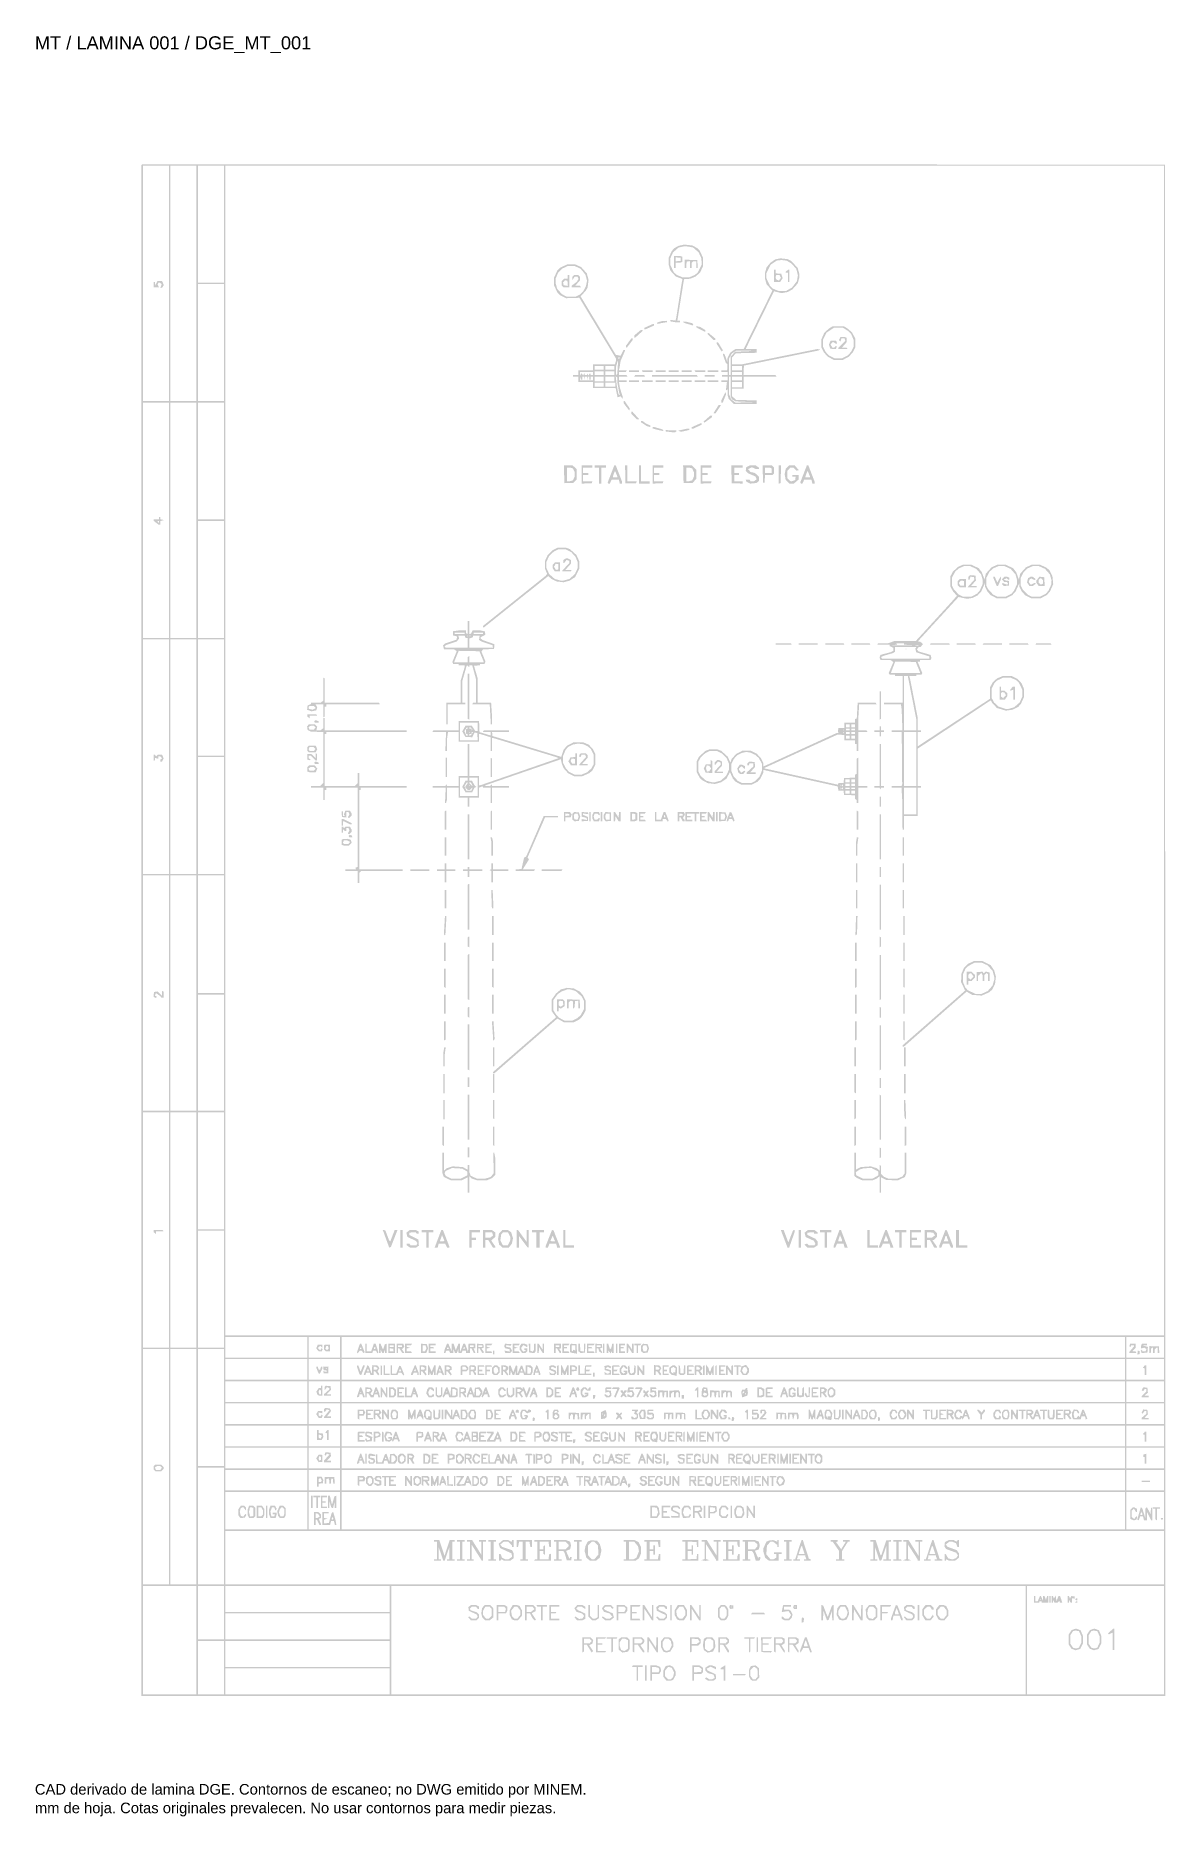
# Model space of a CAD drawing. Header units: millimetres. Extents: x 12 to 194, y 4 to 291.
import ezdxf

# ---------------------------------------------------------------- set-up
doc = ezdxf.new("R2010")
doc.units = ezdxf.units.MM
doc.layers.add('DGE_DATOS', color=7, linetype='Continuous', lineweight=0)
doc.layers.add('DGE_RELLENO', color=7, linetype='Continuous', lineweight=0)
doc.styles.add('DGE_ARIAL', font='arial.ttf')

msp = doc.modelspace()

# ---------------------------------------------------------------- texts
at = {"layer": 'DGE_DATOS', "style": 'DGE_ARIAL'}
for s, height, p in [('MT / LAMINA 001 / DGE_MT_001', 2.1, (12, 289.0389)), ('CAD derivado de lamina DGE. Contornos de escaneo; no DWG emitido por MINEM.', 1.7, (12, 8)), ('mm de hoja. Cotas originales prevalecen. No usar contornos para medir piezas.', 1.7, (12, 5))]:
    msp.add_text(s, height=height, dxfattribs=at).set_placement(p)

# ---------------------------------------------------------------- hatches: boundary and pattern name
at = {"layer": 'DGE_RELLENO'}
h = msp.add_hatch(color=7, dxfattribs=at)
h.paths.add_polyline_path([(29.23, 270.4617), (29.1479, 270.3796), (29.1479, 147.1267), (29.1479, 23.8739), (111.5808, 23.8739), (194.0137, 23.8739), (193.9829, 147.178), (193.9521, 270.4822), (111.6321, 270.513), (29.3121, 270.5439)], flags=0)
h.paths.add_polyline_path([(33.5771, 251.3514), (33.5771, 232.4052), (31.4855, 232.4052), (29.394, 232.4052), (29.394, 251.3514), (29.394, 270.2976), (31.4855, 270.2976), (33.5771, 270.2976)], flags=0)
h.paths.add_polyline_path([(38.0063, 251.3514), (38.0063, 232.4052), (35.9148, 232.4052), (33.8232, 232.4052), (33.8232, 251.3514), (33.8232, 270.2976), (35.9148, 270.2976), (38.0063, 270.2976)], flags=0)
h.paths.add_polyline_path([(42.4356, 260.886), (42.4356, 251.4744), (40.344, 251.4744), (38.2524, 251.4744), (38.2524, 260.886), (38.2524, 270.2976), (40.344, 270.2976), (42.4356, 270.2976)], flags=0)
h.paths.add_polyline_path([(193.7675, 176.1202), (193.7675, 81.9428), (118.2246, 81.9428), (42.6816, 81.9428), (42.6816, 176.1202), (42.6816, 270.2976), (118.2246, 270.2976), (193.7675, 270.2976)], flags=0)
h.paths.add_polyline_path([(42.4356, 241.8168), (42.4356, 232.4052), (40.344, 232.4052), (38.2524, 232.4052), (38.2524, 241.8168), (38.2524, 251.2284), (40.344, 251.2284), (42.4356, 251.2284)], flags=0)
h.paths.add_polyline_path([(33.5771, 213.2129), (33.5771, 194.2667), (31.4855, 194.2667), (29.394, 194.2667), (29.394, 213.2129), (29.394, 232.1591), (31.4855, 232.1591), (33.5771, 232.1591)], flags=0)
h.paths.add_polyline_path([(38.0063, 213.2129), (38.0063, 194.2667), (35.9148, 194.2667), (33.8232, 194.2667), (33.8232, 213.2129), (33.8232, 232.1591), (35.9148, 232.1591), (38.0063, 232.1591)], flags=0)
h.paths.add_polyline_path([(42.4356, 222.7476), (42.4356, 213.336), (40.344, 213.336), (38.2524, 213.336), (38.2524, 222.7476), (38.2524, 232.1591), (40.344, 232.1591), (42.4356, 232.1591)], flags=0)
h.paths.add_polyline_path([(42.4356, 203.6783), (42.4356, 194.2667), (40.344, 194.2667), (38.2524, 194.2667), (38.2524, 203.6783), (38.2524, 213.0899), (40.344, 213.0899), (42.4356, 213.0899)], flags=0)
h.paths.add_polyline_path([(33.5771, 175.136), (33.5771, 156.2513), (31.4855, 156.2513), (29.394, 156.2513), (29.394, 175.136), (29.394, 194.0207), (31.4855, 194.0207), (33.5771, 194.0207)], flags=0)
h.paths.add_polyline_path([(38.0063, 175.136), (38.0063, 156.2513), (35.9148, 156.2513), (33.8232, 156.2513), (33.8232, 175.136), (33.8232, 194.0207), (35.9148, 194.0207), (38.0063, 194.0207)], flags=0)
h.paths.add_polyline_path([(42.4356, 184.6706), (42.4356, 175.3205), (40.344, 175.3205), (38.2524, 175.3205), (38.2524, 184.6706), (38.2524, 194.0207), (40.344, 194.0207), (42.4356, 194.0207)], flags=0)
h.paths.add_polyline_path([(42.4356, 165.6629), (42.4356, 156.2513), (40.344, 156.2513), (38.2524, 156.2513), (38.2524, 165.6629), (38.2524, 175.0745), (40.344, 175.0745), (42.4356, 175.0745)], flags=0)
h.paths.add_polyline_path([(33.5771, 137.059), (33.5771, 118.1128), (31.4855, 118.1128), (29.394, 118.1128), (29.394, 137.059), (29.394, 156.0052), (31.4855, 156.0052), (33.5771, 156.0052)], flags=0)
h.paths.add_polyline_path([(38.0063, 137.059), (38.0063, 118.1128), (35.9148, 118.1128), (33.8232, 118.1128), (33.8232, 137.059), (33.8232, 156.0052), (35.9148, 156.0052), (38.0063, 156.0052)], flags=0)
h.paths.add_polyline_path([(42.4356, 146.5321), (42.4356, 137.059), (40.344, 137.059), (38.2524, 137.059), (38.2524, 146.5321), (38.2524, 156.0052), (40.344, 156.0052), (42.4356, 156.0052)], flags=0)
h.paths.add_polyline_path([(42.4356, 127.4629), (42.4356, 118.1128), (40.344, 118.1128), (38.2524, 118.1128), (38.2524, 127.4629), (38.2524, 136.813), (40.344, 136.813), (42.4356, 136.813)], flags=0)
h.paths.add_polyline_path([(33.5771, 98.9205), (33.5771, 79.9743), (31.4855, 79.9743), (29.394, 79.9743), (29.394, 98.9205), (29.394, 117.8667), (31.4855, 117.8667), (33.5771, 117.8667)], flags=0)
h.paths.add_polyline_path([(38.0063, 98.9205), (38.0063, 79.9743), (35.9148, 79.9743), (33.8232, 79.9743), (33.8232, 98.9205), (33.8232, 117.8667), (35.9148, 117.8667), (38.0063, 117.8667)], flags=0)
h.paths.add_polyline_path([(42.4356, 108.4552), (42.4356, 99.0436), (40.344, 99.0436), (38.2524, 99.0436), (38.2524, 108.4552), (38.2524, 117.8667), (40.344, 117.8667), (42.4356, 117.8667)], flags=0)
h.paths.add_polyline_path([(42.4356, 89.3859), (42.4356, 79.9743), (40.344, 79.9743), (38.2524, 79.9743), (38.2524, 89.3859), (38.2524, 98.7975), (40.344, 98.7975), (42.4356, 98.7975)], flags=0)
h.paths.add_polyline_path([(55.8463, 80.0358), (55.8463, 78.375), (49.264, 78.375), (42.6816, 78.375), (42.6816, 80.0358), (42.6816, 81.6967), (49.264, 81.6967), (55.8463, 81.6967)], flags=0)
h.paths.add_polyline_path([(61.1368, 80.0358), (61.1368, 78.375), (58.6146, 78.375), (56.0924, 78.375), (56.0924, 80.0358), (56.0924, 81.6967), (58.6146, 81.6967), (61.1368, 81.6967)], flags=0)
h.paths.add_polyline_path([(187.4928, 80.0358), (187.4928, 78.375), (124.4378, 78.375), (61.3828, 78.375), (61.3828, 80.0358), (61.3828, 81.6967), (124.4378, 81.6967), (187.4928, 81.6967)], flags=0)
h.paths.add_polyline_path([(193.7675, 80.0358), (193.7675, 78.375), (190.7532, 78.375), (187.7389, 78.375), (187.7389, 80.0358), (187.7389, 81.6967), (190.7532, 81.6967), (193.7675, 81.6967)], flags=0)
h.paths.add_polyline_path([(33.5771, 60.7821), (33.5771, 41.8358), (31.4855, 41.8358), (29.394, 41.8358), (29.394, 60.7821), (29.394, 79.7283), (31.4855, 79.7283), (33.5771, 79.7283)], flags=0)
h.paths.add_polyline_path([(38.0063, 60.7821), (38.0063, 41.8358), (35.9148, 41.8358), (33.8232, 41.8358), (33.8232, 60.7821), (33.8232, 79.7283), (35.9148, 79.7283), (38.0063, 79.7283)], flags=0)
h.paths.add_polyline_path([(42.4356, 70.3167), (42.4356, 60.9051), (40.344, 60.9051), (38.2524, 60.9051), (38.2524, 70.3167), (38.2524, 79.7283), (40.344, 79.7283), (42.4356, 79.7283)], flags=0)
h.paths.add_polyline_path([(55.8463, 76.468), (55.8463, 74.8072), (49.264, 74.8072), (42.6816, 74.8072), (42.6816, 76.468), (42.6816, 78.1289), (49.264, 78.1289), (55.8463, 78.1289)], flags=0)
h.paths.add_polyline_path([(61.1368, 76.468), (61.1368, 74.8072), (58.6146, 74.8072), (56.0924, 74.8072), (56.0924, 76.468), (56.0924, 78.1289), (58.6146, 78.1289), (61.1368, 78.1289)], flags=0)
h.paths.add_polyline_path([(187.4928, 76.468), (187.4928, 74.8072), (124.4378, 74.8072), (61.3828, 74.8072), (61.3828, 76.468), (61.3828, 78.1289), (124.4378, 78.1289), (187.4928, 78.1289)], flags=0)
h.paths.add_polyline_path([(193.7675, 76.468), (193.7675, 74.8072), (190.7532, 74.8072), (187.7389, 74.8072), (187.7389, 76.468), (187.7389, 78.1289), (190.7532, 78.1289), (193.7675, 78.1289)], flags=0)
h.paths.add_polyline_path([(55.8463, 72.9003), (55.8463, 71.2394), (49.264, 71.2394), (42.6816, 71.2394), (42.6816, 72.9003), (42.6816, 74.5611), (49.264, 74.5611), (55.8463, 74.5611)], flags=0)
h.paths.add_polyline_path([(61.1368, 72.9003), (61.1368, 71.2394), (58.6146, 71.2394), (56.0924, 71.2394), (56.0924, 72.9003), (56.0924, 74.5611), (58.6146, 74.5611), (61.1368, 74.5611)], flags=0)
h.paths.add_polyline_path([(187.4928, 72.9003), (187.4928, 71.2394), (124.4378, 71.2394), (61.3828, 71.2394), (61.3828, 72.9003), (61.3828, 74.5611), (124.4378, 74.5611), (187.4928, 74.5611)], flags=0)
h.paths.add_polyline_path([(193.7675, 72.9003), (193.7675, 71.2394), (190.7532, 71.2394), (187.7389, 71.2394), (187.7389, 72.9003), (187.7389, 74.5611), (190.7532, 74.5611), (193.7675, 74.5611)], flags=0)
h.paths.add_polyline_path([(55.8463, 69.3325), (55.8463, 67.6716), (49.264, 67.6716), (42.6816, 67.6716), (42.6816, 69.3325), (42.6816, 70.9933), (49.264, 70.9933), (55.8463, 70.9933)], flags=0)
h.paths.add_polyline_path([(61.1368, 69.3325), (61.1368, 67.6716), (58.6146, 67.6716), (56.0924, 67.6716), (56.0924, 69.3325), (56.0924, 70.9933), (58.6146, 70.9933), (61.1368, 70.9933)], flags=0)
h.paths.add_polyline_path([(187.4928, 69.3325), (187.4928, 67.6716), (124.4378, 67.6716), (61.3828, 67.6716), (61.3828, 69.3325), (61.3828, 70.9933), (124.4378, 70.9933), (187.4928, 70.9933)], flags=0)
h.paths.add_polyline_path([(193.7675, 69.3325), (193.7675, 67.6716), (190.7532, 67.6716), (187.7389, 67.6716), (187.7389, 69.3325), (187.7389, 70.9933), (190.7532, 70.9933), (193.7675, 70.9933)], flags=0)
h.paths.add_polyline_path([(55.8463, 65.7647), (55.8463, 64.1038), (49.264, 64.1038), (42.6816, 64.1038), (42.6816, 65.7647), (42.6816, 67.4255), (49.264, 67.4255), (55.8463, 67.4255)], flags=0)
h.paths.add_polyline_path([(61.1368, 65.7647), (61.1368, 64.1038), (58.6146, 64.1038), (56.0924, 64.1038), (56.0924, 65.7647), (56.0924, 67.4255), (58.6146, 67.4255), (61.1368, 67.4255)], flags=0)
h.paths.add_polyline_path([(187.4928, 65.7647), (187.4928, 64.1038), (124.4378, 64.1038), (61.3828, 64.1038), (61.3828, 65.7647), (61.3828, 67.4255), (124.4378, 67.4255), (187.4928, 67.4255)], flags=0)
h.paths.add_polyline_path([(193.7675, 65.7647), (193.7675, 64.1038), (190.7532, 64.1038), (187.7389, 64.1038), (187.7389, 65.7647), (187.7389, 67.4255), (190.7532, 67.4255), (193.7675, 67.4255)], flags=0)
h.paths.add_polyline_path([(55.8463, 62.1969), (55.8463, 60.536), (49.264, 60.536), (42.6816, 60.536), (42.6816, 62.1969), (42.6816, 63.8577), (49.264, 63.8577), (55.8463, 63.8577)], flags=0)
h.paths.add_polyline_path([(61.1368, 62.1969), (61.1368, 60.536), (58.6146, 60.536), (56.0924, 60.536), (56.0924, 62.1969), (56.0924, 63.8577), (58.6146, 63.8577), (61.1368, 63.8577)], flags=0)
h.paths.add_polyline_path([(187.4928, 62.1969), (187.4928, 60.536), (124.4378, 60.536), (61.3828, 60.536), (61.3828, 62.1969), (61.3828, 63.8577), (124.4378, 63.8577), (187.4928, 63.8577)], flags=0)
h.paths.add_polyline_path([(193.7675, 62.1969), (193.7675, 60.536), (190.7532, 60.536), (187.7389, 60.536), (187.7389, 62.1969), (187.7389, 63.8577), (190.7532, 63.8577), (193.7675, 63.8577)], flags=0)
h.paths.add_polyline_path([(42.4356, 51.2474), (42.4356, 41.8358), (40.344, 41.8358), (38.2524, 41.8358), (38.2524, 51.2474), (38.2524, 60.659), (40.344, 60.659), (42.4356, 60.659)], flags=0)
h.paths.add_polyline_path([(55.8463, 58.6291), (55.8463, 56.9682), (49.264, 56.9682), (42.6816, 56.9682), (42.6816, 58.6291), (42.6816, 60.2899), (49.264, 60.2899), (55.8463, 60.2899)], flags=0)
h.paths.add_polyline_path([(61.1368, 58.6291), (61.1368, 56.9682), (58.6146, 56.9682), (56.0924, 56.9682), (56.0924, 58.6291), (56.0924, 60.2899), (58.6146, 60.2899), (61.1368, 60.2899)], flags=0)
h.paths.add_polyline_path([(187.4928, 58.6291), (187.4928, 56.9682), (124.4378, 56.9682), (61.3828, 56.9682), (61.3828, 58.6291), (61.3828, 60.2899), (124.4378, 60.2899), (187.4928, 60.2899)], flags=0)
h.paths.add_polyline_path([(193.7675, 58.6291), (193.7675, 56.9682), (190.7532, 56.9682), (187.7389, 56.9682), (187.7389, 58.6291), (187.7389, 60.2899), (190.7532, 60.2899), (193.7675, 60.2899)], flags=0)
h.paths.add_polyline_path([(55.8463, 53.708), (55.8463, 50.6938), (49.264, 50.6938), (42.6816, 50.6938), (42.6816, 53.708), (42.6816, 56.7222), (49.264, 56.7222), (55.8463, 56.7222)], flags=0)
h.paths.add_polyline_path([(61.1368, 53.708), (61.1368, 50.6938), (58.6146, 50.6938), (56.0924, 50.6938), (56.0924, 53.708), (56.0924, 56.7222), (58.6146, 56.7222), (61.1368, 56.7222)], flags=0)
h.paths.add_polyline_path([(187.4928, 53.708), (187.4928, 50.6938), (124.4378, 50.6938), (61.3828, 50.6938), (61.3828, 53.708), (61.3828, 56.7222), (124.4378, 56.7222), (187.4928, 56.7222)], flags=0)
h.paths.add_polyline_path([(193.7675, 53.708), (193.7675, 50.6938), (190.7532, 50.6938), (187.7389, 50.6938), (187.7389, 53.708), (187.7389, 56.7222), (190.7532, 56.7222), (193.7675, 56.7222)], flags=0)
h.paths.add_polyline_path([(193.7675, 46.1418), (193.7675, 41.8358), (118.2246, 41.8358), (42.6816, 41.8358), (42.6816, 46.1418), (42.6816, 50.4478), (118.2246, 50.4478), (193.7675, 50.4478)], flags=0)
h.paths.add_polyline_path([(38.0063, 32.8549), (38.0063, 24.1199), (33.7001, 24.1199), (29.394, 24.1199), (29.394, 32.8549), (29.394, 41.5898), (33.7001, 41.5898), (38.0063, 41.5898)], flags=0)
h.paths.add_polyline_path([(42.4356, 37.2838), (42.4356, 32.9779), (40.344, 32.9779), (38.2524, 32.9779), (38.2524, 37.2838), (38.2524, 41.5898), (40.344, 41.5898), (42.4356, 41.5898)], flags=0)
h.paths.add_polyline_path([(69.134, 39.4983), (69.134, 37.4069), (55.9078, 37.4069), (42.6816, 37.4069), (42.6816, 39.4983), (42.6816, 41.5898), (55.9078, 41.5898), (69.134, 41.5898)], flags=0)
h.paths.add_polyline_path([(171.4984, 32.8549), (171.4984, 24.1199), (120.4392, 24.1199), (69.38, 24.1199), (69.38, 32.8549), (69.38, 41.5898), (120.4392, 41.5898), (171.4984, 41.5898)], flags=0)
h.paths.add_polyline_path([(193.7675, 32.8549), (193.7675, 24.1199), (182.756, 24.1199), (171.7444, 24.1199), (171.7444, 32.8549), (171.7444, 41.5898), (182.756, 41.5898), (193.7675, 41.5898)], flags=0)
h.paths.add_polyline_path([(69.134, 35.0693), (69.134, 32.9779), (55.9078, 32.9779), (42.6816, 32.9779), (42.6816, 35.0693), (42.6816, 37.1608), (55.9078, 37.1608), (69.134, 37.1608)], flags=0)
h.paths.add_polyline_path([(42.4356, 28.4259), (42.4356, 24.1199), (40.344, 24.1199), (38.2524, 24.1199), (38.2524, 28.4259), (38.2524, 32.7318), (40.344, 32.7318), (42.4356, 32.7318)], flags=0)
h.paths.add_polyline_path([(69.134, 30.6404), (69.134, 28.5489), (55.9078, 28.5489), (42.6816, 28.5489), (42.6816, 30.6404), (42.6816, 32.7318), (55.9078, 32.7318), (69.134, 32.7318)], flags=0)
h.paths.add_polyline_path([(69.134, 26.2114), (69.134, 24.1199), (55.9078, 24.1199), (42.6816, 24.1199), (42.6816, 26.2114), (42.6816, 28.3028), (55.9078, 28.3028), (69.134, 28.3028)], flags=0)
h.paths.add_polyline_path([(31.5459, 251.3207), (31.3721, 250.9208), (31.3673, 251.2591), (31.3625, 251.5975), (31.2395, 251.5975), (31.1164, 251.5975), (31.1164, 251.1669), (31.1164, 250.7363), (31.5514, 250.7363), (31.9863, 250.7363), (31.8675, 250.9582), (31.7488, 251.1801), (31.8597, 251.358), (31.9707, 251.536), (32.1895, 251.3936), (32.4083, 251.2513), (32.3866, 251.1476), (32.365, 251.0438), (32.2748, 250.8118), (32.1845, 250.5797), (32.3491, 250.6345), (32.5137, 250.6894), (32.6389, 250.8878), (32.7641, 251.0862), (32.6196, 251.4034), (32.4751, 251.7205), (32.0974, 251.7205), (31.7197, 251.7205)], flags=0)
h.paths.add_polyline_path([(116.133, 257.5106), (115.7024, 257.4237), (115.333, 257.2298), (114.9636, 257.0359), (114.7554, 256.8058), (114.5471, 256.5756), (114.297, 256.0242), (114.0468, 255.4728), (114.0448, 254.9192), (114.0428, 254.3656), (114.1733, 253.8955), (114.3039, 253.4255), (114.7341, 252.9492), (115.1644, 252.473), (115.7158, 252.2624), (116.2673, 252.0518), (116.2027, 251.7324), (116.1381, 251.4129), (115.705, 248.6448), (115.272, 245.8767), (115.2141, 245.6241), (115.1562, 245.3716), (114.7219, 245.4223), (114.2875, 245.473), (114.2875, 245.3526), (114.2875, 245.2322), (114.7489, 245.156), (115.2103, 245.0797), (115.5486, 245.0784), (115.8869, 245.077), (115.8869, 245.2), (115.8869, 245.3231), (115.6616, 245.3231), (115.4362, 245.3231), (115.8448, 247.8759), (116.2534, 250.4287), (116.3838, 251.2284), (116.5143, 252.0281), (117.0138, 252.0628), (117.5132, 252.0975), (117.9612, 252.2846), (118.4091, 252.4717), (118.763, 252.8035), (119.1169, 253.1353), (119.3447, 253.6274), (119.5726, 254.1195), (119.5726, 254.7962), (119.5726, 255.4728), (119.3224, 256.0242), (119.0723, 256.5756), (118.8638, 256.8062), (118.6552, 257.0368), (118.2246, 257.2529), (117.794, 257.4689), (117.1788, 257.5332), (116.5636, 257.5974)], flags=0)
h.paths.add_polyline_path([(117.6994, 257.1853), (117.974, 257.1301), (118.4262, 256.7331), (118.8784, 256.3361), (119.1024, 255.843), (119.3265, 255.3498), (119.3292, 254.8228), (119.3319, 254.2959), (119.0376, 253.7156), (118.7433, 253.1353), (118.5102, 252.9247), (118.2771, 252.7141), (117.8242, 252.5249), (117.3713, 252.3356), (116.8097, 252.3356), (116.2481, 252.3356), (115.7952, 252.5249), (115.3423, 252.7141), (115.105, 252.9247), (114.8678, 253.1353), (114.5788, 253.7504), (114.2899, 254.3656), (114.2914, 254.8577), (114.2929, 255.3498), (114.517, 255.843), (114.741, 256.3361), (115.1932, 256.7331), (115.6454, 257.1301), (115.92, 257.1886), (116.1945, 257.2471), (116.4406, 257.2943), (116.6867, 257.3414), (117.0558, 257.291), (117.4249, 257.2405)], flags=0)
h.paths.add_polyline_path([(131.6246, 255.2981), (131.1832, 255.2105), (130.8038, 254.9403), (130.4244, 254.6702), (130.1118, 254.2988), (129.7993, 253.9273), (129.6722, 253.4698), (129.5451, 253.0123), (129.5451, 252.5817), (129.5451, 252.1511), (129.6768, 251.6769), (129.8085, 251.2026), (130.2716, 250.6926), (130.7347, 250.1826), (128.4211, 245.4769), (126.1076, 240.7711), (125.4447, 240.7711), (124.7818, 240.7711), (124.3762, 240.4942), (123.9707, 240.2174), (123.7429, 239.7888), (123.5151, 239.3601), (123.511, 238.9891), (123.507, 238.6181), (123.2831, 239.2664), (123.0591, 239.9147), (122.9795, 239.9943), (122.8999, 240.0739), (122.8321, 240.0061), (122.7643, 239.9383), (123.0025, 239.2327), (123.2408, 238.527), (123.3637, 238.4495), (123.4865, 238.372), (123.4721, 237.8492), (123.4577, 237.3263), (122.9942, 237.3263), (122.5308, 237.3263), (122.5308, 237.2033), (122.5308, 237.0802), (123.0229, 237.0802), (123.5151, 237.0802), (123.5151, 236.8342), (123.5151, 236.5881), (123.0844, 236.5881), (122.6538, 236.5881), (122.6538, 236.4651), (122.6538, 236.3421), (123.0844, 236.3421), (123.5151, 236.3421), (123.5151, 236.0345), (123.5151, 235.7269), (123.0229, 235.7269), (122.5308, 235.7269), (122.5308, 235.6039), (122.5308, 235.4809), (122.9756, 235.4809), (123.4204, 235.4809), (123.3341, 234.7904), (123.2478, 234.1), (123.3814, 234.1826), (123.5151, 234.2651), (123.5273, 233.7965), (123.5396, 233.3279), (123.6196, 233.0468), (123.6996, 232.7657), (124.1168, 232.3394), (124.5339, 231.9131), (126.3621, 231.9131), (128.1904, 231.9131), (128.1904, 232.2086), (128.1904, 232.5041), (126.5392, 232.5469), (124.8879, 232.5897), (124.5706, 232.888), (124.2533, 233.1863), (124.2533, 233.7799), (124.2533, 234.3736), (125.176, 234.3736), (126.0988, 234.3736), (126.0988, 235.3579), (126.0988, 236.3421), (128.7513, 236.3421), (131.4038, 236.3421), (131.3277, 236.4651), (131.2517, 236.5881), (128.6694, 236.5881), (126.087, 236.5881), (126.1237, 237.3503), (126.1603, 238.1124), (132.1274, 239.3203), (138.0946, 240.5282), (138.2792, 240.6098), (138.4637, 240.6913), (138.2169, 240.7358), (137.9701, 240.7803), (131.8806, 239.5455), (125.7912, 238.3107), (125.0222, 238.3106), (124.2533, 238.3105), (124.2533, 238.8573), (124.2533, 239.404), (124.5499, 239.7492), (124.8465, 240.0944), (126.5184, 240.1347), (128.1904, 240.175), (128.1904, 240.473), (128.1904, 240.7711), (127.3291, 240.7711), (126.4679, 240.7711), (126.4679, 240.8132), (126.4679, 240.8553), (128.7342, 245.4728), (131.0005, 250.0902), (131.6039, 249.9337), (132.2072, 249.7772), (132.6902, 249.8669), (133.1732, 249.9566), (133.5516, 250.1539), (133.9299, 250.3513), (134.3739, 250.8426), (134.8178, 251.334), (134.9484, 251.8041), (135.0789, 252.2741), (135.0789, 252.5817), (135.0789, 252.8893), (134.9472, 253.3635), (134.8155, 253.8377), (134.3083, 254.3879), (133.8012, 254.9381), (133.4872, 255.0972), (133.1732, 255.2563), (132.6196, 255.321), (132.0659, 255.3856)], flags=0)
h.paths.add_polyline_path([(133.4415, 254.7755), (133.8327, 254.5407), (134.2052, 254.1164), (134.5778, 253.6922), (134.7145, 253.1846), (134.8511, 252.677), (134.7693, 252.1928), (134.6875, 251.7086), (134.2938, 251.1924), (133.9, 250.6762), (133.4136, 250.4007), (132.9272, 250.1252), (132.3388, 250.1232), (131.7504, 250.1211), (131.2975, 250.3104), (130.8446, 250.4996), (130.6073, 250.7102), (130.3701, 250.9208), (130.0811, 251.536), (129.7922, 252.1511), (129.791, 252.5904), (129.7898, 253.0297), (130.1281, 253.6967), (130.4665, 254.3637), (130.9586, 254.6956), (131.4508, 255.0275), (131.8199, 255.0701), (132.189, 255.1128), (132.6196, 255.0616), (133.0502, 255.0104)], flags=0)
h.paths.add_polyline_path([(126.3652, 240.4104), (124.7247, 240.3405), (124.3659, 239.9387), (124.0072, 239.5369), (124.0072, 238.0625), (124.0072, 236.5881), (123.8842, 236.5881), (123.7611, 236.5881), (123.7611, 237.9126), (123.7611, 239.2371), (123.9764, 239.6373), (124.1917, 240.0376), (124.5608, 240.2805), (124.93, 240.5234), (126.4679, 240.5019), (128.0058, 240.4803)], flags=0)
h.paths.add_polyline_path([(125.8527, 237.6954), (125.8527, 237.3263), (125.053, 237.3263), (124.2533, 237.3263), (124.2533, 237.6954), (124.2533, 238.0645), (125.053, 238.0645), (125.8527, 238.0645)], flags=0)
h.paths.add_polyline_path([(125.8527, 236.8342), (125.8527, 236.5881), (125.053, 236.5881), (124.2533, 236.5881), (124.2533, 236.8342), (124.2533, 237.0802), (125.053, 237.0802), (125.8527, 237.0802)], flags=0)
h.paths.add_polyline_path([(124.0072, 234.7346), (124.0072, 233.1272), (124.133, 232.892), (124.2589, 232.6569), (124.5329, 232.5045), (124.8069, 232.3521), (126.4064, 232.2767), (128.0058, 232.2013), (126.3922, 232.1802), (124.7786, 232.1591), (124.4395, 232.4259), (124.1004, 232.6926), (123.9308, 233.0986), (123.7611, 233.5045), (123.7611, 234.9233), (123.7611, 236.3421), (123.8842, 236.3421), (124.0072, 236.3421)], flags=0)
h.paths.add_polyline_path([(125.8527, 236.0345), (125.8527, 235.7269), (125.053, 235.7269), (124.2533, 235.7269), (124.2533, 236.0345), (124.2533, 236.3421), (125.053, 236.3421), (125.8527, 236.3421)], flags=0)
h.paths.add_polyline_path([(125.8527, 235.0503), (125.8527, 234.6197), (125.053, 234.6197), (124.2533, 234.6197), (124.2533, 235.0503), (124.2533, 235.4809), (125.053, 235.4809), (125.8527, 235.4809)], flags=0)
h.paths.add_polyline_path([(97.1242, 254.1358), (96.5091, 253.8468), (96.3005, 253.6119), (96.092, 253.3769), (95.8418, 252.8255), (95.5917, 252.2741), (95.5917, 251.659), (95.5917, 251.0438), (95.8418, 250.4924), (96.092, 249.941), (96.3005, 249.7104), (96.5091, 249.4798), (97.0012, 249.2236), (97.4933, 248.9673), (98.3546, 248.981), (99.2158, 248.9946), (99.4253, 249.035), (99.6349, 249.0754), (102.5935, 244.1669), (105.5521, 239.2585), (105.5504, 239.0613), (105.5487, 238.8641), (105.4745, 238.5873), (105.4003, 238.3105), (103.6307, 238.3105), (101.8611, 238.3105), (101.8611, 237.8184), (101.8611, 237.3263), (100.6922, 237.3263), (99.5234, 237.3263), (99.5234, 236.9572), (99.5234, 236.5881), (99.0928, 236.5881), (98.6622, 236.5881), (98.6622, 236.4651), (98.6622, 236.3421), (99.0928, 236.3421), (99.5234, 236.3421), (99.5234, 235.9115), (99.5234, 235.4809), (100.6922, 235.4809), (101.8611, 235.4809), (101.8611, 234.9888), (101.8611, 234.4967), (103.6819, 234.4967), (105.5028, 234.4967), (105.6566, 233.7522), (105.8104, 233.0076), (106.0594, 233.0867), (106.3084, 233.1657), (106.48, 232.9392), (106.6516, 232.7128), (106.6555, 232.8716), (106.6594, 233.0304), (106.423, 233.7943), (106.1866, 234.5582), (106.1098, 235.0195), (106.0331, 235.4809), (106.6538, 235.4809), (107.2746, 235.4809), (107.2746, 235.6039), (107.2746, 235.7269), (106.6594, 235.7269), (106.0442, 235.7269), (106.0442, 236.0345), (106.0442, 236.3421), (106.7282, 236.3421), (107.4121, 236.3421), (107.3361, 236.4651), (107.26, 236.5881), (106.6521, 236.5881), (106.0442, 236.5881), (106.0442, 236.8342), (106.0442, 237.0802), (106.5906, 237.0802), (107.137, 237.0802), (107.213, 237.2033), (107.2891, 237.3263), (106.6533, 237.3263), (106.0175, 237.3263), (106.084, 237.6031), (106.1504, 237.8799), (106.2292, 238.372), (106.308, 238.8641), (106.4142, 239.1102), (106.5204, 239.3562), (106.7745, 239.9563), (107.0285, 240.5563), (107.0285, 240.6022), (107.0285, 240.648), (106.908, 240.648), (106.7874, 240.648), (106.5438, 240.1705), (106.3001, 239.6929), (105.9153, 239.7716), (105.5304, 239.8503), (102.6999, 244.5582), (99.8694, 249.2661), (100.3014, 249.7442), (100.7334, 250.2224), (100.8596, 250.4581), (100.9857, 250.6937), (101.0665, 251.3025), (101.1472, 251.9113), (101.0054, 252.438), (100.8635, 252.9647), (100.4088, 253.4691), (99.954, 253.9734), (99.4619, 254.1976), (98.9698, 254.4217), (98.3546, 254.4232), (97.7394, 254.4247)], flags=0)
h.paths.add_polyline_path([(99.3476, 253.9482), (99.8484, 253.7207), (100.2426, 253.2435), (100.6368, 252.7662), (100.7668, 252.2853), (100.8968, 251.8043), (100.8147, 251.3668), (100.7326, 250.9293), (100.5443, 250.556), (100.3559, 250.1826), (100.0934, 249.8941), (99.831, 249.6056), (99.4619, 249.4115), (99.0928, 249.2173), (98.3546, 249.2173), (97.6164, 249.2173), (97.2348, 249.4169), (96.8532, 249.6165), (96.4725, 250.05), (96.0919, 250.4835), (95.9628, 250.9482), (95.8338, 251.4129), (95.8331, 251.7552), (95.8324, 252.0975), (96.0235, 252.5549), (96.2145, 253.0123), (96.5464, 253.3661), (96.8782, 253.72), (97.3703, 253.9478), (97.8624, 254.1756), (98.3546, 254.1756), (98.8467, 254.1756)], flags=0)
h.paths.add_polyline_path([(106.1672, 239.3635), (106.1672, 239.3093), (106.0442, 239.2332), (105.9212, 239.1572), (105.9212, 239.2875), (105.9212, 239.4178), (106.0442, 239.4178), (106.1672, 239.4178)], flags=0)
h.paths.add_polyline_path([(105.8329, 237.7876), (105.7678, 236.7727), (105.6599, 236.6558), (105.5521, 236.5389), (105.5528, 237.2094), (105.5534, 237.8799), (105.6816, 238.3413), (105.8097, 238.8026), (105.8538, 238.8026), (105.8979, 238.8026)], flags=0)
h.paths.add_polyline_path([(103.5835, 237.7569), (103.5835, 237.4493), (102.8453, 237.4493), (102.1071, 237.4493), (102.1071, 237.7569), (102.1071, 238.0645), (102.8453, 238.0645), (103.5835, 238.0645)], flags=0)
h.paths.add_polyline_path([(105.306, 237.7569), (105.306, 237.4493), (104.5678, 237.4493), (103.8296, 237.4493), (103.8296, 237.7569), (103.8296, 238.0645), (104.5678, 238.0645), (105.306, 238.0645)], flags=0)
h.paths.add_polyline_path([(103.5835, 236.8957), (103.5835, 236.5881), (102.8453, 236.5881), (102.1071, 236.5881), (102.1071, 236.8957), (102.1071, 237.2033), (102.8453, 237.2033), (103.5835, 237.2033)], flags=0)
h.paths.add_polyline_path([(105.306, 236.8957), (105.306, 236.5881), (104.5678, 236.5881), (103.8296, 236.5881), (103.8296, 236.8957), (103.8296, 237.2033), (104.5678, 237.2033), (105.306, 237.2033)], flags=0)
h.paths.add_polyline_path([(101.8611, 236.8342), (101.8611, 236.5881), (101.6868, 236.5881), (101.5125, 236.5881), (101.4501, 236.7419), (101.3876, 236.8957), (101.2552, 236.7112), (101.1228, 236.5266), (101.0017, 236.7112), (100.8805, 236.8957), (100.8787, 236.7419), (100.8768, 236.5881), (100.6922, 236.5881), (100.5077, 236.5881), (100.5058, 236.7419), (100.5039, 236.8957), (100.3828, 236.7112), (100.2616, 236.5266), (100.1386, 236.7112), (100.0155, 236.8957), (99.8944, 236.7112), (99.7732, 236.5266), (99.7714, 236.8034), (99.7695, 237.0802), (100.8153, 237.0802), (101.8611, 237.0802)], flags=0)
h.paths.add_polyline_path([(100.0241, 235.85), (100.1386, 235.85), (100.1386, 236.096), (100.1386, 236.3421), (100.2616, 236.3421), (100.3846, 236.3421), (100.4014, 236.0653), (100.4182, 235.7885), (100.4715, 236.0653), (100.5248, 236.3421), (100.7008, 236.3421), (100.8768, 236.3421), (100.8935, 236.0653), (100.9103, 235.7885), (100.9636, 236.0653), (101.0169, 236.3421), (101.1314, 236.3421), (101.2459, 236.3421), (101.2459, 236.096), (101.2459, 235.85), (101.3689, 235.85), (101.492, 235.85), (101.492, 236.096), (101.492, 236.3421), (101.6765, 236.3421), (101.8611, 236.3421), (101.8611, 236.0345), (101.8611, 235.7269), (100.8153, 235.7269), (99.7695, 235.7269), (99.7862, 236.0653), (99.803, 236.4036), (99.8563, 236.1268), (99.9096, 235.85)], flags=0)
h.paths.add_polyline_path([(103.5835, 235.973), (103.5835, 235.6039), (102.8453, 235.6039), (102.1071, 235.6039), (102.1071, 235.973), (102.1071, 236.3421), (102.8453, 236.3421), (103.5835, 236.3421)], flags=0)
h.paths.add_polyline_path([(105.306, 235.973), (105.306, 235.6039), (104.5678, 235.6039), (103.8296, 235.6039), (103.8296, 235.973), (103.8296, 236.3421), (104.5678, 236.3421), (105.306, 236.3421)], flags=0)
h.paths.add_polyline_path([(105.7981, 235.7423), (105.7981, 235.28), (105.928, 234.55), (106.0579, 233.82), (106.1258, 233.5893), (106.1936, 233.3586), (106.074, 233.4325), (105.9544, 233.5065), (105.8211, 234.2169), (105.6878, 234.9273), (105.6036, 235.652), (105.5194, 236.3768), (105.6588, 236.2907), (105.7981, 236.2045)], flags=0)
h.paths.add_polyline_path([(103.5835, 235.0503), (103.5835, 234.7427), (102.8453, 234.7427), (102.1071, 234.7427), (102.1071, 235.0503), (102.1071, 235.3579), (102.8453, 235.3579), (103.5835, 235.3579)], flags=0)
h.paths.add_polyline_path([(105.429, 235.0503), (105.429, 234.7427), (104.6293, 234.7427), (103.8296, 234.7427), (103.8296, 235.0503), (103.8296, 235.3579), (104.6293, 235.3579), (105.429, 235.3579)], flags=0)
h.paths.add_polyline_path([(112.5958, 245.1697), (112.1959, 245.0414), (112.1959, 244.9218), (112.1959, 244.8023), (112.5343, 244.8806), (112.8726, 244.9589), (113.334, 245.0341), (113.7954, 245.1094), (113.7954, 245.2162), (113.7954, 245.3231), (113.3955, 245.3105), (112.9956, 245.298)], flags=0)
h.paths.add_polyline_path([(116.4467, 245.0882), (116.5636, 244.9763), (117.2305, 244.781), (117.8973, 244.5857), (117.9502, 244.6387), (118.0032, 244.6916), (117.9314, 244.8076), (117.8597, 244.9237), (117.311, 245.0619), (116.7623, 245.2), (116.5461, 245.2), (116.3299, 245.2)], flags=0)
h.paths.add_polyline_path([(110.8118, 244.4997), (110.1043, 244.1845), (110.1043, 244.0772), (110.1043, 243.9698), (110.2239, 243.9698), (110.3434, 243.9698), (111.0236, 244.2706), (111.7038, 244.5714), (111.7038, 244.7012), (111.7038, 244.831), (111.6115, 244.8229), (111.5192, 244.8148)], flags=0)
h.paths.add_polyline_path([(118.471, 244.3829), (118.4712, 244.2773), (119.1188, 243.939), (119.7664, 243.6007), (119.8567, 243.6007), (119.9471, 243.6007), (119.9471, 243.7137), (119.9471, 243.8267), (119.5472, 244.0732), (119.1473, 244.3197), (118.809, 244.4041), (118.4707, 244.4886)], flags=0)
h.paths.add_polyline_path([(140.1247, 244.2479), (139.8171, 244.0468), (139.4627, 243.7315), (139.1084, 243.4161), (138.8624, 242.8702), (138.6163, 242.3242), (138.6221, 241.6843), (138.6278, 241.0444), (138.8366, 240.6309), (139.0455, 240.2174), (139.3697, 239.8678), (139.694, 239.5183), (140.1862, 239.264), (140.6783, 239.0097), (141.355, 239.0097), (142.0317, 239.0097), (142.5238, 239.264), (143.016, 239.5183), (143.3403, 239.8678), (143.6646, 240.2174), (143.8755, 240.635), (144.0864, 241.0525), (144.0864, 241.7537), (144.0864, 242.455), (143.8393, 242.9356), (143.5922, 243.4161), (143.2425, 243.7321), (142.8929, 244.048), (142.5589, 244.2549), (142.2249, 244.4619), (141.3286, 244.4554), (140.4323, 244.449)], flags=0)
h.paths.add_polyline_path([(142.557, 243.9242), (143.016, 243.6326), (143.2266, 243.3968), (143.4372, 243.1611), (143.6264, 242.7082), (143.8157, 242.2553), (143.8157, 241.6916), (143.8157, 241.1279), (143.6167, 240.7342), (143.4178, 240.3405), (143.1554, 240.0517), (142.8929, 239.7629), (142.4086, 239.5146), (141.9243, 239.2663), (141.355, 239.2663), (140.7857, 239.2663), (140.3014, 239.5146), (139.8171, 239.7629), (139.5546, 240.0517), (139.2922, 240.3405), (139.0933, 240.7342), (138.8943, 241.1279), (138.8943, 241.7231), (138.8943, 242.3183), (139.1712, 242.8672), (139.448, 243.4161), (140.0463, 243.816), (140.6446, 244.2158), (141.3714, 244.2158), (142.0981, 244.2158)], flags=0)
h.paths.add_polyline_path([(109.0278, 243.4035), (108.5049, 242.9651), (108.5049, 242.7908), (108.5049, 242.6165), (108.5834, 242.6165), (108.6619, 242.6165), (109.2293, 243.1346), (109.7968, 243.6528), (109.8378, 243.7498), (109.8788, 243.8467), (109.7147, 243.8443), (109.5507, 243.8419)], flags=0)
h.paths.add_polyline_path([(120.3162, 243.2566), (120.3162, 243.1585), (120.7827, 242.703), (121.2493, 242.2474), (121.3979, 242.2474), (121.5465, 242.2474), (121.5465, 242.3622), (121.5465, 242.477), (121.0109, 242.9158), (120.4754, 243.3546), (120.3958, 243.3546), (120.3162, 243.3546)], flags=0)
h.paths.add_polyline_path([(107.5926, 241.8926), (107.1515, 241.2917), (107.1515, 241.1442), (107.1515, 240.9966), (107.2605, 241.0376), (107.3695, 241.0786), (107.8141, 241.6641), (108.2588, 242.2495), (108.2588, 242.3715), (108.2588, 242.4934), (108.1463, 242.4934), (108.0337, 242.4934)], flags=0)
h.paths.add_polyline_path([(121.7926, 241.7353), (121.7926, 241.5923), (122.1742, 240.9976), (122.5558, 240.4029), (122.6721, 240.4748), (122.7884, 240.5467), (122.5578, 240.9357), (122.3273, 241.3247), (122.1534, 241.6015), (121.9795, 241.8783), (121.886, 241.8783), (121.7926, 241.8783)], flags=0)
h.paths.add_polyline_path([(107.6437, 237.2033), (107.6437, 237.0802), (108.4434, 237.0802), (109.2431, 237.0802), (109.2431, 237.2033), (109.2431, 237.3263), (108.4434, 237.3263), (107.6437, 237.3263)], flags=0)
h.paths.add_polyline_path([(109.7968, 237.2033), (109.8728, 237.0802), (110.6653, 237.0802), (111.4577, 237.0802), (111.4577, 237.2033), (111.4577, 237.3263), (110.5892, 237.3263), (109.7207, 237.3263)], flags=0)
h.paths.add_polyline_path([(111.9499, 237.2033), (111.9499, 237.0802), (112.7496, 237.0802), (113.5493, 237.0802), (113.5493, 237.2033), (113.5493, 237.3263), (112.7496, 237.3263), (111.9499, 237.3263)], flags=0)
h.paths.add_polyline_path([(114.0414, 237.2033), (114.0414, 237.0802), (114.8412, 237.0802), (115.6409, 237.0802), (115.6409, 237.2033), (115.6409, 237.3263), (114.8412, 237.3263), (114.0414, 237.3263)], flags=0)
h.paths.add_polyline_path([(116.133, 237.2033), (116.133, 237.0802), (116.9327, 237.0802), (117.7325, 237.0802), (117.7325, 237.2033), (117.7325, 237.3263), (116.9327, 237.3263), (116.133, 237.3263)], flags=0)
h.paths.add_polyline_path([(118.2861, 237.2033), (118.3621, 237.0802), (119.1546, 237.0802), (119.9471, 237.0802), (119.9471, 237.2033), (119.9471, 237.3263), (119.0786, 237.3263), (118.2101, 237.3263)], flags=0)
h.paths.add_polyline_path([(120.3162, 237.2033), (120.3162, 237.0802), (121.1774, 237.0802), (122.0386, 237.0802), (122.0386, 237.2033), (122.0386, 237.3263), (121.1774, 237.3263), (120.3162, 237.3263)], flags=0)
h.paths.add_polyline_path([(108.5664, 236.4651), (108.4904, 236.3421), (109.3661, 236.3421), (110.2419, 236.3421), (110.1659, 236.4651), (110.0898, 236.5881), (109.3661, 236.5881), (108.6425, 236.5881)], flags=0)
h.paths.add_polyline_path([(111.3347, 236.4651), (111.3347, 236.3421), (115.033, 236.3421), (118.7313, 236.3421), (118.6552, 236.4651), (118.5792, 236.5881), (114.9569, 236.5881), (111.3347, 236.5881)], flags=0)
h.paths.add_polyline_path([(119.824, 236.4651), (119.824, 236.3421), (120.6238, 236.3421), (121.4235, 236.3421), (121.4235, 236.4651), (121.4235, 236.5881), (120.6238, 236.5881), (119.824, 236.5881)], flags=0)
h.paths.add_polyline_path([(107.6437, 235.6039), (107.6437, 235.4809), (108.4434, 235.4809), (109.2431, 235.4809), (109.2431, 235.6039), (109.2431, 235.7269), (108.4434, 235.7269), (107.6437, 235.7269)], flags=0)
h.paths.add_polyline_path([(109.7352, 235.6039), (109.7352, 235.4809), (110.5965, 235.4809), (111.4577, 235.4809), (111.4577, 235.6039), (111.4577, 235.7269), (110.5965, 235.7269), (109.7352, 235.7269)], flags=0)
h.paths.add_polyline_path([(111.9499, 235.6039), (111.9499, 235.4809), (112.7496, 235.4809), (113.5493, 235.4809), (113.5493, 235.6039), (113.5493, 235.7269), (112.7496, 235.7269), (111.9499, 235.7269)], flags=0)
h.paths.add_polyline_path([(114.0414, 235.6039), (114.0414, 235.4809), (114.8412, 235.4809), (115.6409, 235.4809), (115.6409, 235.6039), (115.6409, 235.7269), (114.8412, 235.7269), (114.0414, 235.7269)], flags=0)
h.paths.add_polyline_path([(116.133, 235.6039), (116.133, 235.4809), (116.9327, 235.4809), (117.7325, 235.4809), (117.7325, 235.6039), (117.7325, 235.7269), (116.9327, 235.7269), (116.133, 235.7269)], flags=0)
h.paths.add_polyline_path([(118.2246, 235.6039), (118.2246, 235.4809), (119.0858, 235.4809), (119.9471, 235.4809), (119.9471, 235.6039), (119.9471, 235.7269), (119.0858, 235.7269), (118.2246, 235.7269)], flags=0)
h.paths.add_polyline_path([(120.3162, 235.6039), (120.3162, 235.4809), (121.1774, 235.4809), (122.0386, 235.4809), (122.0386, 235.6039), (122.0386, 235.7269), (121.1774, 235.7269), (120.3162, 235.7269)], flags=0)
h.paths.add_polyline_path([(122.8575, 233.1782), (122.5308, 232.5364), (122.5308, 232.3478), (122.5308, 232.1591), (122.6395, 232.1591), (122.7483, 232.1591), (123.0207, 232.8303), (123.2931, 233.5015), (123.2387, 233.6608), (123.1843, 233.82)], flags=0)
h.paths.add_polyline_path([(106.7824, 232.2383), (106.7824, 232.0715), (107.2362, 231.4773), (107.6899, 230.8831), (107.7402, 231.0339), (107.7905, 231.1848), (107.3787, 231.7918), (106.967, 232.3989), (106.8747, 232.402), (106.7824, 232.4052)], flags=0)
h.paths.add_polyline_path([(121.7313, 231.2057), (121.3643, 230.6213), (121.3221, 230.529), (121.2799, 230.4368), (121.444, 230.439), (121.608, 230.4412), (122.0079, 231.0527), (122.4078, 231.6642), (122.4078, 231.7271), (122.4078, 231.7901), (122.2531, 231.7901), (122.0984, 231.7901)], flags=0)
h.paths.add_polyline_path([(108.0128, 230.5232), (108.0128, 230.3637), (108.4793, 229.9081), (108.9459, 229.4525), (109.0945, 229.4525), (109.2431, 229.4525), (109.2431, 229.4954), (109.2431, 229.5382), (108.7288, 230.1105), (108.2145, 230.6828), (108.1136, 230.6828), (108.0128, 230.6828)], flags=0)
h.paths.add_polyline_path([(120.1982, 229.5756), (119.6495, 229.0939), (119.7315, 229.0119), (119.8136, 228.9299), (120.3934, 229.3464), (120.9733, 229.7629), (121.0241, 229.9153), (121.0749, 230.0677), (120.9108, 230.0624), (120.7468, 230.0572)], flags=0)
h.paths.add_polyline_path([(109.6122, 229.0852), (109.6122, 228.9639), (110.0736, 228.6666), (110.535, 228.3692), (110.8118, 228.2875), (111.0886, 228.2057), (111.0886, 228.3396), (111.0886, 228.4736), (110.7503, 228.6198), (110.4119, 228.7661), (110.1185, 228.9863), (109.8251, 229.2065), (109.7186, 229.2065), (109.6122, 229.2065)], flags=0)
h.paths.add_polyline_path([(118.4399, 228.4995), (117.7325, 228.1843), (117.7325, 228.0802), (117.7325, 227.9762), (117.8862, 227.9774), (118.04, 227.9786), (118.686, 228.2793), (119.3319, 228.58), (119.3319, 228.7087), (119.3319, 228.8374), (119.2396, 228.8261), (119.1473, 228.8148)], flags=0)
h.paths.add_polyline_path([(111.4577, 228.104), (111.4577, 227.9857), (111.9258, 227.8597), (112.3939, 227.7336), (112.8062, 227.6512), (113.2185, 227.5687), (113.1355, 227.7029), (113.0526, 227.837), (112.39, 228.0297), (111.7274, 228.2223), (111.5926, 228.2223), (111.4577, 228.2223)], flags=0)
h.paths.add_polyline_path([(116.256, 227.7911), (115.5794, 227.64), (115.8052, 227.5449), (116.0311, 227.4497), (116.6972, 227.5987), (117.3634, 227.7478), (117.3634, 227.862), (117.3634, 227.9762), (117.148, 227.9592), (116.9327, 227.9422)], flags=0)
h.paths.add_polyline_path([(113.5493, 227.6173), (113.5493, 227.5083), (114.2809, 227.4234), (115.0126, 227.3384), (115.1422, 227.4185), (115.2718, 227.4986), (115.2714, 227.5836), (115.271, 227.6686), (114.4101, 227.6975), (113.5493, 227.7263)], flags=0)
h.paths.add_polyline_path([(97.2126, 220.6253), (97.2473, 219.1798), (97.9544, 219.1828), (98.6615, 219.1859), (98.9387, 219.4631), (99.2158, 219.7402), (99.2158, 220.6086), (99.2158, 221.4771), (98.8706, 221.774), (98.5254, 222.0709), (97.8517, 222.0709), (97.1779, 222.0709)], flags=0)
h.paths.add_polyline_path([(98.3703, 221.6282), (98.6322, 221.5579), (98.7702, 221.255), (98.9082, 220.9521), (98.9082, 220.5946), (98.9082, 220.2371), (98.7702, 219.9341), (98.6322, 219.6312), (98.3703, 219.5609), (98.1085, 219.4907), (97.8932, 219.489), (97.6779, 219.4873), (97.6779, 220.5946), (97.6779, 221.7018), (97.8932, 221.7001), (98.1085, 221.6985)], flags=0)
h.paths.add_polyline_path([(100.0155, 220.589), (100.0155, 219.107), (100.8362, 219.1434), (101.6569, 219.1798), (101.7077, 219.3335), (101.7585, 219.4873), (101.0101, 219.4873), (100.2616, 219.4873), (100.2616, 219.9794), (100.2616, 220.4715), (100.6922, 220.4715), (101.1228, 220.4715), (101.1228, 220.6561), (101.1228, 220.8406), (100.6922, 220.8406), (100.2616, 220.8406), (100.2616, 221.2712), (100.2616, 221.7018), (100.9998, 221.7018), (101.738, 221.7018), (101.738, 221.8864), (101.738, 222.0709), (100.8768, 222.0709), (100.0155, 222.0709)], flags=0)
h.paths.add_polyline_path([(102.1071, 221.8864), (102.1071, 221.7018), (102.4762, 221.7018), (102.8453, 221.7018), (102.8453, 220.41), (102.8453, 219.1182), (103.0299, 219.1182), (103.2144, 219.1182), (103.2144, 220.41), (103.2144, 221.7018), (103.5835, 221.7018), (103.9526, 221.7018), (103.9526, 221.8864), (103.9526, 222.0709), (103.0299, 222.0709), (102.1071, 222.0709)], flags=0)
h.paths.add_polyline_path([(105.2392, 221.9171), (105.18, 221.7633), (104.7022, 220.5331), (104.2244, 219.3028), (104.2803, 219.2105), (104.3363, 219.1182), (104.4547, 219.1182), (104.5731, 219.1182), (104.7132, 219.4258), (104.8534, 219.7334), (105.4355, 219.7334), (106.0175, 219.7334), (106.0947, 219.4258), (106.1719, 219.1182), (106.3541, 219.1182), (106.5363, 219.1182), (106.5363, 219.2714), (106.5363, 219.4246), (106.0271, 220.7478), (105.5179, 222.0709), (105.4081, 222.0709), (105.2983, 222.0709)], flags=0)
h.paths.add_polyline_path([(105.6199, 220.66), (105.7981, 220.2334), (105.7981, 220.1679), (105.7981, 220.1025), (105.429, 220.1025), (105.0599, 220.1025), (105.0599, 220.186), (105.0599, 220.2695), (105.2077, 220.6781), (105.3554, 221.0867), (105.3985, 221.0867), (105.4416, 221.0867)], flags=0)
h.paths.add_polyline_path([(107.0553, 220.6253), (107.09, 219.1798), (107.941, 219.1798), (108.792, 219.1798), (108.8432, 219.3335), (108.8945, 219.4873), (108.146, 219.4873), (107.3976, 219.4873), (107.3976, 220.7791), (107.3976, 222.0709), (107.2091, 222.0709), (107.0207, 222.0709)], flags=0)
h.paths.add_polyline_path([(109.2431, 220.5946), (109.2431, 219.1182), (110.1043, 219.1182), (110.9656, 219.1182), (110.9656, 219.3028), (110.9656, 219.4873), (110.2889, 219.4873), (109.6122, 219.4873), (109.6122, 220.7791), (109.6122, 222.0709), (109.4277, 222.0709), (109.2431, 222.0709)], flags=0)
h.paths.add_polyline_path([(111.4577, 220.589), (111.4577, 219.107), (112.2784, 219.1434), (113.0991, 219.1798), (113.1499, 219.3335), (113.2007, 219.4873), (112.4522, 219.4873), (111.7038, 219.4873), (111.7038, 219.9794), (111.7038, 220.4715), (112.1344, 220.4715), (112.565, 220.4715), (112.565, 220.6561), (112.565, 220.8406), (112.1344, 220.8406), (111.7038, 220.8406), (111.7038, 221.2712), (111.7038, 221.7018), (112.442, 221.7018), (113.1802, 221.7018), (113.1802, 221.8864), (113.1802, 222.0709), (112.319, 222.0709), (111.4577, 222.0709)], flags=0)
h.paths.add_polyline_path([(116.4059, 220.6253), (116.4406, 219.1798), (117.1619, 219.1835), (117.8832, 219.1873), (118.177, 219.5287), (118.4707, 219.8701), (118.4707, 220.6109), (118.4707, 221.3517), (118.111, 221.7113), (117.7514, 222.0709), (117.0613, 222.0709), (116.3713, 222.0709)], flags=0)
h.paths.add_polyline_path([(117.5637, 221.6282), (117.8255, 221.5579), (117.9635, 221.255), (118.1016, 220.9521), (118.1016, 220.5946), (118.1016, 220.2371), (117.9635, 219.9341), (117.8255, 219.6312), (117.5637, 219.5609), (117.3018, 219.4907), (117.0865, 219.489), (116.8712, 219.4873), (116.8712, 220.5946), (116.8712, 221.7018), (117.0865, 221.7001), (117.3018, 221.6985)], flags=0)
h.paths.add_polyline_path([(119.2089, 220.589), (119.2089, 219.107), (120.0295, 219.1434), (120.8502, 219.1798), (120.901, 219.3335), (120.9518, 219.4873), (120.2034, 219.4873), (119.4549, 219.4873), (119.4549, 219.9794), (119.4549, 220.4715), (119.8856, 220.4715), (120.3162, 220.4715), (120.3162, 220.6561), (120.3162, 220.8406), (119.8856, 220.8406), (119.4549, 220.8406), (119.4549, 221.2712), (119.4549, 221.7018), (120.1931, 221.7018), (120.9313, 221.7018), (120.9313, 221.8864), (120.9313, 222.0709), (120.0701, 222.0709), (119.2089, 222.0709)], flags=0)
h.paths.add_polyline_path([(124.1571, 220.6253), (124.1917, 219.1798), (125.0837, 219.1436), (125.9757, 219.1075), (125.9757, 219.2974), (125.9757, 219.4873), (125.2991, 219.4873), (124.6224, 219.4873), (124.6224, 219.9794), (124.6224, 220.4715), (124.9915, 220.4715), (125.3606, 220.4715), (125.3606, 220.6561), (125.3606, 220.8406), (124.9915, 220.8406), (124.6224, 220.8406), (124.6224, 221.2712), (124.6224, 221.7018), (125.2991, 221.7018), (125.9757, 221.7018), (125.9757, 221.8864), (125.9757, 222.0709), (125.0491, 222.0709), (124.1224, 222.0709)], flags=0)
h.paths.add_polyline_path([(126.837, 221.9122), (126.5294, 221.7572), (126.4892, 221.4767), (126.449, 221.1962), (126.6122, 220.9985), (126.7755, 220.8008), (127.4048, 220.522), (128.0342, 220.2433), (128.119, 220.0223), (128.2037, 219.8014), (127.989, 219.6444), (127.7742, 219.4873), (127.4974, 219.4873), (127.2206, 219.4873), (127.1446, 219.6104), (127.0685, 219.7334), (126.7579, 219.7334), (126.4474, 219.7334), (126.4981, 219.5796), (126.5488, 219.4258), (126.8467, 219.2669), (127.1446, 219.1081), (127.6674, 219.1595), (128.1902, 219.211), (128.3748, 219.3642), (128.5595, 219.5175), (128.5595, 219.8773), (128.5595, 220.2372), (128.2422, 220.5313), (127.9248, 220.8253), (127.5782, 220.9015), (127.2316, 220.9776), (127.0191, 221.2124), (126.8066, 221.4472), (127.1294, 221.5943), (127.4522, 221.7413), (127.7655, 221.5985), (128.0789, 221.4558), (128.3192, 221.4558), (128.5595, 221.4558), (128.5595, 221.5718), (128.5595, 221.6879), (128.286, 221.8794), (128.0126, 222.0709), (127.5786, 222.0691), (127.1446, 222.0673)], flags=0)
h.paths.add_polyline_path([(129.2015, 220.6556), (129.2361, 219.2404), (129.3592, 219.2392), (129.4822, 219.238), (129.5194, 219.8548), (129.5566, 220.4715), (130.1407, 220.4715), (130.7249, 220.4715), (130.8725, 220.6192), (131.0201, 220.7668), (131.0201, 221.2255), (131.0201, 221.6842), (130.8268, 221.8776), (130.6335, 222.0709), (129.9001, 222.0709), (129.1668, 222.0709)], flags=0)
h.paths.add_polyline_path([(130.4564, 221.6271), (130.651, 221.5525), (130.651, 221.1965), (130.651, 220.8406), (130.0974, 220.8406), (129.5437, 220.8406), (129.5437, 221.2712), (129.5437, 221.7018), (129.9028, 221.7018), (130.2618, 221.7018)], flags=0)
h.paths.add_polyline_path([(131.7583, 220.5843), (131.7583, 219.0977), (131.9121, 219.1488), (132.0659, 219.1998), (132.1006, 220.6354), (132.1353, 222.0709), (131.9468, 222.0709), (131.7583, 222.0709)], flags=0)
h.paths.add_polyline_path([(133.1758, 221.7771), (132.882, 221.4833), (132.7986, 221.0389), (132.7152, 220.5946), (132.7986, 220.1502), (132.882, 219.7059), (133.1758, 219.4121), (133.4696, 219.1182), (133.8349, 219.1182), (134.2001, 219.1182), (134.5787, 219.4368), (134.9572, 219.7553), (134.9572, 220.1134), (134.9572, 220.4715), (134.4651, 220.4715), (133.973, 220.4715), (133.973, 220.3485), (133.973, 220.2255), (134.2276, 220.2255), (134.4822, 220.2255), (134.4429, 219.9512), (134.4036, 219.6768), (134.0626, 219.5574), (133.7216, 219.438), (133.4474, 219.7121), (133.1732, 219.9863), (133.1732, 220.5851), (133.1732, 221.1839), (133.4076, 221.4428), (133.642, 221.7018), (133.869, 221.7018), (134.096, 221.7018), (134.3496, 221.4482), (134.6033, 221.1946), (134.7984, 221.2329), (134.9936, 221.2712), (134.6569, 221.6711), (134.3202, 222.0709), (133.8949, 222.0709), (133.4696, 222.0709)], flags=0)
h.paths.add_polyline_path([(136.2438, 221.9171), (136.1846, 221.7633), (135.7068, 220.5331), (135.229, 219.3028), (135.2849, 219.2105), (135.3409, 219.1182), (135.4593, 219.1182), (135.5777, 219.1182), (135.7178, 219.4258), (135.858, 219.7334), (136.4401, 219.7334), (137.0221, 219.7334), (137.0993, 219.4258), (137.1765, 219.1182), (137.3587, 219.1182), (137.5409, 219.1182), (137.5409, 219.2714), (137.5409, 219.4246), (137.0317, 220.7478), (136.5225, 222.0709), (136.4127, 222.0709), (136.3029, 222.0709)], flags=0)
h.paths.add_polyline_path([(136.6245, 220.66), (136.8027, 220.2334), (136.8027, 220.1679), (136.8027, 220.1025), (136.4336, 220.1025), (136.0645, 220.1025), (136.0645, 220.186), (136.0645, 220.2695), (136.2123, 220.6781), (136.36, 221.0867), (136.4031, 221.0867), (136.4462, 221.0867)], flags=0)
h.paths.add_polyline_path([(95.7709, 208.5912), (95.4018, 208.3999), (94.9869, 208.0075), (94.572, 207.6152), (94.3436, 207.1231), (94.1153, 206.631), (94.1126, 206.0426), (94.1099, 205.4543), (94.2953, 205.0106), (94.4807, 204.5668), (94.3406, 204.398), (94.2005, 204.2291), (89.1723, 200.2086), (84.1441, 196.1881), (84.1441, 196.0886), (84.1441, 195.9891), (84.2517, 195.9891), (84.3592, 195.9891), (89.5073, 200.107), (94.6553, 204.2248), (94.9055, 203.9967), (95.1557, 203.7686), (95.5622, 203.5631), (95.9686, 203.3576), (96.5464, 203.2894), (97.1242, 203.2212), (97.6286, 203.3572), (98.1329, 203.4933), (98.5513, 203.7705), (98.9698, 204.0477), (99.3081, 204.7155), (99.6464, 205.3833), (99.6437, 206.0071), (99.641, 206.631), (99.4169, 207.1231), (99.1928, 207.6152), (98.675, 208.082), (98.1572, 208.5489), (97.848, 208.6664), (97.5388, 208.7839), (96.8394, 208.7832), (96.14, 208.7824)], flags=0)
h.paths.add_polyline_path([(97.8981, 208.3031), (98.3546, 208.0683), (98.6864, 207.7187), (99.0182, 207.3691), (99.2093, 206.9117), (99.4004, 206.4543), (99.3977, 205.989), (99.395, 205.5237), (99.1709, 205.0306), (98.9469, 204.5374), (98.5003, 204.1453), (98.0537, 203.7533), (97.589, 203.6242), (97.1242, 203.4951), (96.8782, 203.4951), (96.6321, 203.4951), (96.1674, 203.6242), (95.7026, 203.7533), (95.2561, 204.1453), (94.8095, 204.5374), (94.5854, 205.0306), (94.3614, 205.5237), (94.3614, 206.0158), (94.3614, 206.5079), (94.5892, 207.0001), (94.8171, 207.4922), (95.1709, 207.8159), (95.5248, 208.1396), (95.8939, 208.3338), (96.263, 208.528), (96.8523, 208.533), (97.4416, 208.5379)], flags=0)
h.paths.add_polyline_path([(161.0405, 205.8815), (160.6098, 205.6953), (160.1995, 205.3019), (159.7891, 204.9086), (159.5925, 204.5395), (159.3959, 204.1704), (159.3959, 203.3707), (159.3959, 202.5711), (159.6171, 202.1405), (159.8382, 201.7099), (160.1477, 201.3789), (160.4572, 201.0479), (159.9184, 200.4385), (159.3795, 199.829), (156.6112, 196.8044), (153.843, 193.7797), (152.1205, 193.7718), (150.398, 193.7638), (149.9059, 193.5865), (149.4137, 193.4092), (148.5905, 193.4074), (147.7673, 193.4055), (147.6913, 193.2825), (147.6152, 193.1595), (148.6068, 193.1595), (149.5983, 193.1595), (149.5983, 193.0562), (149.5983, 192.9529), (149.9059, 192.8128), (150.2135, 192.6726), (150.2135, 192.4283), (150.2135, 192.1839), (149.9982, 192.0741), (149.7828, 191.9642), (148.9551, 191.7446), (148.1273, 191.5251), (148.0603, 191.3139), (147.9933, 191.1027), (148.0707, 190.9008), (148.1482, 190.6989), (148.9655, 190.695), (149.7828, 190.6911), (149.9996, 190.5266), (150.2163, 190.3622), (149.8411, 189.4806), (149.4659, 188.5991), (149.5394, 188.4802), (149.6128, 188.3614), (150.0362, 188.3614), (150.4595, 188.3614), (150.4595, 188.2384), (150.4595, 188.1154), (151.0747, 188.1154), (151.6899, 188.1154), (151.6899, 185.9624), (151.6899, 183.8094), (150.2135, 183.8094), (148.7371, 183.8094), (148.7371, 183.6864), (148.7371, 183.5633), (150.0849, 183.5633), (151.4327, 183.5633), (151.4933, 183.1635), (151.5539, 182.7637), (151.6165, 181.072), (151.679, 179.3804), (150.8232, 179.3804), (149.9674, 179.3804), (149.9674, 179.2574), (149.9674, 179.1344), (150.7671, 179.1344), (151.5668, 179.1344), (151.5792, 177.6273), (151.5915, 176.1202), (151.6154, 173.4136), (151.6392, 170.707), (151.5899, 170.5532), (151.5405, 170.3994), (150.754, 170.3994), (149.9674, 170.3994), (149.9674, 170.2764), (149.9674, 170.1534), (150.7483, 170.1534), (151.5292, 170.1534), (151.609, 168.7693), (151.6888, 167.3852), (151.6893, 165.3861), (151.6899, 163.3869), (151.8129, 163.3869), (151.9359, 163.3869), (151.9359, 164.4941), (151.9359, 165.6014), (153.0432, 165.6014), (154.1506, 165.6014), (154.136, 165.6936), (154.1214, 165.7859), (154.136, 167.9696), (154.1506, 170.1534), (154.3966, 170.1534), (154.6427, 170.1534), (154.6427, 170.2764), (154.6427, 170.3994), (154.3966, 170.3994), (154.1506, 170.3994), (154.1506, 173.4169), (154.1506, 176.4343), (160.0229, 180.3199), (165.8953, 184.2054), (166.0208, 183.9796), (166.1464, 183.7538), (166.5241, 183.3609), (166.9017, 182.968), (167.6193, 182.7594), (168.3369, 182.5508), (168.8722, 182.6242), (169.4076, 182.6976), (169.8686, 182.9328), (170.3295, 183.1681), (170.5381, 183.3987), (170.7466, 183.6293), (170.9968, 184.1807), (171.2469, 184.7321), (171.2496, 185.3819), (171.2523, 186.0318), (171.0612, 186.4892), (170.8701, 186.9466), (170.5383, 187.2962), (170.2065, 187.6458), (169.7259, 187.8929), (169.2453, 188.14), (168.5571, 188.1373), (167.8689, 188.1347), (167.3767, 187.929), (166.8846, 187.7234), (166.5353, 187.3965), (166.1859, 187.0696), (165.9916, 186.7005), (165.7974, 186.3315), (165.7882, 185.3957), (165.7791, 184.46), (162.8869, 182.5564), (159.9947, 180.6528), (157.0726, 178.7278), (154.1506, 176.8028), (154.1506, 177.9686), (154.1506, 179.1344), (154.3966, 179.1344), (154.6427, 179.1344), (154.6427, 179.2574), (154.6427, 179.3804), (154.3966, 179.3804), (154.1506, 179.3804), (154.1506, 180.3591), (154.1506, 181.3377), (153.5297, 184.5112), (152.9088, 187.6848), (152.8447, 187.9001), (152.7806, 188.1154), (153.3425, 188.1154), (153.9045, 188.1154), (153.9045, 188.2384), (153.9045, 188.3614), (154.3278, 188.3614), (154.7512, 188.3614), (154.8187, 188.4706), (154.8862, 188.5798), (154.5184, 189.4718), (154.1506, 190.3637), (154.1506, 190.4083), (154.1506, 190.4529), (154.3351, 190.4529), (154.5197, 190.4529), (154.5197, 190.5759), (154.5197, 190.6989), (155.3677, 190.6989), (156.2158, 190.6989), (156.2821, 190.8716), (156.3483, 191.0443), (156.2862, 191.2819), (156.2241, 191.5194), (155.2518, 191.8004), (154.2796, 192.0813), (154.1385, 192.2513), (153.9974, 192.4213), (154.1506, 192.6059), (154.3037, 192.7904), (154.4459, 192.7904), (154.588, 192.7904), (154.79, 193.0263), (154.992, 193.2622), (154.7866, 193.4442), (154.5812, 193.6262), (154.3725, 193.6696), (154.1638, 193.7131), (157.4387, 197.2809), (160.7135, 200.8487), (160.8462, 200.8219), (160.979, 200.7952), (161.5326, 200.6737), (162.0863, 200.5522), (162.5169, 200.6248), (162.9475, 200.6974), (163.3781, 200.9149), (163.8087, 201.1323), (164.0797, 201.4228), (164.3507, 201.7132), (164.657, 202.3882), (164.9634, 203.0632), (164.9705, 202.7803), (164.9776, 202.4973), (165.1765, 202.1036), (165.3754, 201.7099), (165.6379, 201.4211), (165.9003, 201.1323), (166.3875, 200.8826), (166.8747, 200.6328), (167.6178, 200.6278), (168.361, 200.6228), (168.8531, 200.8775), (169.3453, 201.1323), (169.6162, 201.4228), (169.8872, 201.7132), (170.1936, 202.3882), (170.4999, 203.0632), (170.507, 202.7803), (170.5141, 202.4973), (170.713, 202.1036), (170.912, 201.7099), (171.1744, 201.4211), (171.4369, 201.1323), (171.924, 200.8826), (172.4112, 200.6328), (173.1544, 200.6278), (173.8975, 200.6228), (174.3897, 200.8775), (174.8818, 201.1323), (175.1526, 201.4226), (175.4234, 201.7129), (175.6906, 202.3168), (175.9577, 202.9206), (175.8916, 203.5606), (175.8256, 204.2005), (175.5821, 204.6776), (175.3386, 205.1546), (175.108, 205.3632), (174.8774, 205.5717), (174.3259, 205.8218), (173.7745, 206.0719), (173.1593, 206.0719), (172.5442, 206.0719), (172.052, 205.8478), (171.5599, 205.6237), (171.1016, 205.1155), (170.6434, 204.6072), (170.568, 204.2658), (170.4926, 203.9244), (170.4561, 203.8013), (170.4197, 203.6783), (170.3323, 203.9244), (170.245, 204.1704), (170.1164, 204.5138), (169.9879, 204.8571), (169.7378, 205.1751), (169.4877, 205.493), (168.8628, 205.784), (168.238, 206.0749), (167.6228, 206.0734), (167.0076, 206.0719), (166.5155, 205.8478), (166.0233, 205.6237), (165.5651, 205.1155), (165.1068, 204.6072), (165.0314, 204.2658), (164.956, 203.9244), (164.9196, 203.8013), (164.8832, 203.6783), (164.7958, 203.9244), (164.7084, 204.1704), (164.5799, 204.5138), (164.4514, 204.8571), (164.2013, 205.1751), (163.9512, 205.493), (163.3263, 205.784), (162.7014, 206.0749), (162.0863, 206.0713), (161.4711, 206.0677)], flags=0)
h.paths.add_polyline_path([(163.0716, 205.6018), (163.5648, 205.3778), (163.9569, 204.9313), (164.349, 204.4847), (164.478, 204.02), (164.6071, 203.5553), (164.6051, 203.2477), (164.6031, 202.9402), (164.3529, 202.3887), (164.1028, 201.8373), (163.8942, 201.6067), (163.6857, 201.3761), (163.198, 201.1272), (162.7102, 200.8783), (162.0736, 200.884), (161.4369, 200.8898), (161.0849, 201.074), (160.7329, 201.2583), (160.3478, 201.6686), (159.9627, 202.079), (159.8075, 202.3801), (159.6524, 202.6813), (159.647, 203.3028), (159.6416, 203.9244), (159.8984, 204.4165), (160.1553, 204.9086), (160.445, 205.1788), (160.7346, 205.449), (161.1644, 205.6353), (161.5941, 205.8217), (162.0863, 205.8238), (162.5784, 205.8259)], flags=0)
h.paths.add_polyline_path([(168.6081, 205.6018), (169.1013, 205.3778), (169.4934, 204.9313), (169.8855, 204.4847), (170.0146, 204.02), (170.1436, 203.5553), (170.1416, 203.2477), (170.1396, 202.9402), (169.8895, 202.3887), (169.6393, 201.8373), (169.4308, 201.6067), (169.2222, 201.3761), (168.7345, 201.1272), (168.2468, 200.8783), (167.6101, 200.884), (166.9734, 200.8898), (166.6214, 201.074), (166.2694, 201.2583), (165.8843, 201.6686), (165.4992, 202.079), (165.3441, 202.3801), (165.1889, 202.6813), (165.1835, 203.3028), (165.1781, 203.9244), (165.435, 204.4165), (165.6918, 204.9086), (165.9815, 205.1788), (166.2712, 205.449), (166.7009, 205.6353), (167.1307, 205.8217), (167.6228, 205.8238), (168.1149, 205.8259)], flags=0)
h.paths.add_polyline_path([(174.1447, 205.6018), (174.6378, 205.3778), (175.0299, 204.9313), (175.422, 204.4847), (175.5511, 204.02), (175.6802, 203.5553), (175.6781, 203.2477), (175.6761, 202.9402), (175.426, 202.3887), (175.1759, 201.8373), (174.9673, 201.6067), (174.7588, 201.3761), (174.271, 201.1272), (173.7833, 200.8783), (173.1466, 200.884), (172.51, 200.8898), (172.158, 201.074), (171.806, 201.2583), (171.4209, 201.6686), (171.0358, 202.079), (170.8806, 202.3801), (170.7254, 202.6813), (170.7201, 203.3028), (170.7147, 203.9244), (170.9715, 204.4165), (171.2284, 204.9086), (171.518, 205.1788), (171.8077, 205.449), (172.2375, 205.6353), (172.6672, 205.8217), (173.1593, 205.8238), (173.6515, 205.8259)], flags=0)
h.paths.add_polyline_path([(151.9359, 193.2886), (151.9359, 193.1718), (152.6434, 193.1274), (153.3508, 193.083), (151.6284, 193.0804), (149.9059, 193.0778), (150.3698, 193.1262), (150.8338, 193.1746), (150.7624, 193.2901), (150.6911, 193.4055), (151.3135, 193.4055), (151.9359, 193.4055)], flags=0)
h.paths.add_polyline_path([(154.2428, 193.0747), (154.0275, 193.0184), (153.8122, 193.0747), (153.5969, 193.1309), (154.0275, 193.1309), (154.4581, 193.1309)], flags=0)
h.paths.add_polyline_path([(153.8386, 192.6604), (153.7583, 192.5304), (153.8328, 192.2333), (153.9074, 191.9362), (154.9517, 191.6107), (155.9961, 191.2851), (155.9961, 191.115), (155.9961, 190.945), (152.1893, 190.945), (148.3825, 190.945), (148.3068, 191.0675), (148.231, 191.19), (148.5148, 191.3097), (148.7986, 191.4295), (149.4753, 191.6197), (150.1519, 191.8099), (150.3262, 191.9202), (150.5005, 192.0306), (150.5005, 192.4105), (150.5005, 192.7904), (152.2098, 192.7904), (153.919, 192.7904)], flags=0)
h.paths.add_polyline_path([(154.1718, 189.5422), (154.5197, 188.6931), (154.5197, 188.6503), (154.5197, 188.6075), (152.1688, 188.6075), (149.818, 188.6075), (149.8976, 188.8228), (149.9772, 189.0381), (150.2491, 189.7485), (150.521, 190.459), (152.1725, 190.4252), (153.824, 190.3914)], flags=0)
h.paths.add_polyline_path([(152.5525, 188.0846), (152.5539, 188.0538), (153.2292, 184.6114), (153.9045, 181.1689), (153.9045, 180.2747), (153.9045, 179.3804), (152.9202, 179.3804), (151.9359, 179.3804), (151.9359, 183.7479), (151.9359, 188.1154), (152.2435, 188.1154), (152.5511, 188.1154)], flags=0)
h.paths.add_polyline_path([(169.4985, 187.6801), (169.9514, 187.4908), (170.1887, 187.2802), (170.4259, 187.0696), (170.7149, 186.4545), (171.0038, 185.8394), (171.0023, 185.3472), (171.0008, 184.8551), (170.7768, 184.362), (170.5527, 183.8688), (170.1062, 183.4767), (169.6596, 183.0847), (169.1948, 182.9556), (168.7301, 182.8266), (168.5191, 182.8259), (168.3081, 182.8252), (167.7194, 183.0218), (167.1307, 183.2184), (166.7813, 183.5446), (166.432, 183.8709), (166.2371, 184.24), (166.0423, 184.6091), (166.0427, 185.3472), (166.043, 186.0854), (166.301, 186.5857), (166.559, 187.0861), (166.7669, 187.2586), (166.9748, 187.4312), (167.4219, 187.6403), (167.8689, 187.8494), (168.4572, 187.8593), (169.0456, 187.8693)], flags=0)
h.paths.add_polyline_path([(153.9045, 174.7669), (153.9045, 170.3994), (152.9202, 170.3994), (151.9359, 170.3994), (151.9359, 174.7669), (151.9359, 179.1344), (152.9202, 179.1344), (153.9045, 179.1344)], flags=0)
h.paths.add_polyline_path([(153.9045, 168.0004), (153.9045, 165.8474), (152.9202, 165.8474), (151.9359, 165.8474), (151.9359, 168.0004), (151.9359, 170.1534), (152.9202, 170.1534), (153.9045, 170.1534)], flags=0)
h.paths.add_polyline_path([(81.6835, 195.9203), (81.6835, 194.8673), (81.5604, 194.9434), (81.4374, 195.0194), (81.4374, 195.2582), (81.4374, 195.497), (80.9624, 195.497), (80.4875, 195.497), (79.9166, 195.4188), (79.3458, 195.3405), (79.3458, 195.0015), (79.3458, 194.6625), (79.6614, 194.5833), (79.977, 194.5041), (79.9382, 194.2414), (79.8995, 193.9787), (78.9511, 193.6614), (78.0028, 193.344), (77.859, 193.1992), (77.7152, 193.0545), (77.7946, 192.7379), (77.8741, 192.4213), (78.6731, 192.4213), (79.4722, 192.4213), (79.7013, 192.2782), (79.9305, 192.1351), (79.5732, 191.2687), (79.2159, 190.4023), (79.277, 190.243), (79.3381, 190.0838), (79.7726, 190.0838), (80.207, 190.0838), (80.207, 189.9608), (80.207, 189.8377), (80.6992, 189.8377), (81.1913, 189.8377), (81.1887, 189.684), (81.1862, 189.5302), (80.8812, 188.4908), (80.5761, 187.4513), (80.5761, 185.6304), (80.5761, 183.8094), (79.4073, 183.8094), (78.2385, 183.8094), (78.2385, 182.087), (78.2385, 180.3646), (78.3615, 180.3646), (78.4846, 180.3646), (78.4846, 181.964), (78.4846, 183.5633), (79.8995, 183.5633), (81.3144, 183.5633), (81.3144, 183.6864), (81.3144, 183.8094), (81.0683, 183.8094), (80.8222, 183.8094), (80.8222, 185.5679), (80.8222, 187.3263), (81.1353, 188.4282), (81.4483, 189.5302), (81.5058, 189.6978), (81.5633, 189.8655), (81.7464, 189.7135), (81.9295, 189.5616), (81.9295, 189.6996), (81.9295, 189.8377), (82.1673, 189.8377), (82.4051, 189.8377), (82.4696, 189.6224), (82.5342, 189.4071), (82.7855, 188.4869), (83.0368, 187.5667), (83.0368, 185.688), (83.0368, 183.8094), (82.798, 183.8094), (82.5592, 183.8094), (82.4832, 183.6864), (82.4071, 183.5633), (83.8181, 183.5633), (85.2291, 183.5633), (85.3176, 181.964), (85.4061, 180.3646), (85.5133, 180.3646), (85.6205, 180.3646), (85.6199, 180.8875), (85.6193, 181.4104), (85.5398, 182.6099), (85.4604, 183.8094), (84.3717, 183.8094), (83.2829, 183.8094), (83.28, 185.8086), (83.277, 187.8078), (82.989, 188.792), (82.701, 189.7762), (83.1765, 189.8141), (83.652, 189.8519), (83.652, 189.9678), (83.652, 190.0838), (84.025, 190.0838), (84.3979, 190.0838), (84.4729, 190.2793), (84.5479, 190.4747), (84.2187, 191.2764), (83.8894, 192.0781), (84.0276, 192.2445), (84.1657, 192.411), (85.0469, 192.4469), (85.9281, 192.4828), (85.9653, 192.8644), (86.0025, 193.246), (85.0426, 193.585), (84.0826, 193.924), (83.9288, 194.0489), (83.775, 194.1738), (83.775, 194.2786), (83.775, 194.3834), (84.1518, 194.5782), (84.5285, 194.773), (84.4901, 195.042), (84.4517, 195.3109), (84.0826, 195.3894), (83.7135, 195.4679), (83.0968, 195.4824), (82.48, 195.497), (82.3586, 195.2281), (82.2371, 194.9593), (82.0833, 194.9103), (81.9295, 194.8614), (81.9295, 195.9173), (81.9295, 196.9733), (81.8065, 196.9733), (81.6835, 196.9733)], flags=0)
h.paths.add_polyline_path([(81.1913, 195.0049), (81.1913, 194.8819), (80.3916, 194.8819), (79.5919, 194.8819), (79.5919, 195.0049), (79.5919, 195.1279), (80.3916, 195.1279), (81.1913, 195.1279)], flags=0)
h.paths.add_polyline_path([(84.1441, 195.0049), (84.1441, 194.8819), (83.4059, 194.8819), (82.6677, 194.8819), (82.6677, 195.0049), (82.6677, 195.1279), (83.4059, 195.1279), (84.1441, 195.1279)], flags=0)
h.paths.add_polyline_path([(81.2699, 194.4513), (81.3407, 194.2667), (81.5121, 194.2667), (81.6835, 194.2667), (81.6835, 193.467), (81.6835, 192.6674), (79.9067, 192.6674), (78.13, 192.6674), (78.0454, 192.8042), (77.9609, 192.9409), (78.1305, 193.0483), (78.3, 193.1557), (79.0997, 193.4158), (79.8995, 193.6759), (80.1034, 193.9094), (80.3073, 194.1428), (80.2428, 194.3893), (80.1783, 194.6358), (80.6887, 194.6358), (81.199, 194.6358)], flags=0)
h.paths.add_polyline_path([(81.6835, 194.5743), (81.6835, 194.5128), (81.6219, 194.5128), (81.5604, 194.5128), (81.5604, 194.5743), (81.5604, 194.6358), (81.6219, 194.6358), (81.6835, 194.6358)], flags=0)
h.paths.add_polyline_path([(82.1346, 194.5538), (82.0526, 194.4718), (81.9705, 194.5538), (81.8885, 194.6358), (82.0526, 194.6358), (82.2166, 194.6358)], flags=0)
h.paths.add_polyline_path([(83.5568, 194.2777), (83.5043, 193.9195), (83.7817, 193.7711), (84.0591, 193.6226), (84.8706, 193.349), (85.6821, 193.0754), (85.7218, 192.8714), (85.7616, 192.6674), (83.8456, 192.6674), (81.9295, 192.6674), (81.9295, 193.4086), (81.9295, 194.1498), (82.2371, 194.2667), (82.5447, 194.3837), (82.5447, 194.5097), (82.5447, 194.6358), (83.077, 194.6358), (83.6094, 194.6358)], flags=0)
h.paths.add_polyline_path([(83.9193, 191.2646), (84.2672, 190.4155), (84.2672, 190.3727), (84.2672, 190.3298), (83.0983, 190.3298), (81.9295, 190.3298), (81.9295, 190.8292), (81.9295, 191.3286), (81.8065, 191.2526), (81.6835, 191.1765), (81.6835, 190.7532), (81.6835, 190.3298), (80.5846, 190.3298), (79.4857, 190.3298), (79.8629, 191.2559), (80.2401, 192.182), (81.9058, 192.1479), (83.5715, 192.1137)], flags=0)
h.paths.add_polyline_path([(131.2662, 193.2825), (131.2662, 193.1595), (132.5653, 193.1595), (133.8644, 193.1595), (133.7884, 193.2825), (133.7124, 193.4055), (132.4893, 193.4055), (131.2662, 193.4055)], flags=0)
h.paths.add_polyline_path([(134.9572, 193.2825), (134.9572, 193.1595), (136.4952, 193.1595), (138.0331, 193.1595), (138.0331, 193.2825), (138.0331, 193.4055), (136.4952, 193.4055), (134.9572, 193.4055)], flags=0)
h.paths.add_polyline_path([(139.2634, 193.2825), (139.2634, 193.1595), (140.8086, 193.1595), (142.3538, 193.1595), (142.2778, 193.2825), (142.2017, 193.4055), (140.7326, 193.4055), (139.2634, 193.4055)], flags=0)
h.paths.add_polyline_path([(143.4466, 193.2825), (143.4466, 193.1595), (144.9918, 193.1595), (146.537, 193.1595), (146.4609, 193.2825), (146.3849, 193.4055), (144.9157, 193.4055), (143.4466, 193.4055)], flags=0)
h.paths.add_polyline_path([(156.1806, 193.2825), (156.1046, 193.1595), (157.7185, 193.1595), (159.3325, 193.1595), (159.2565, 193.2825), (159.1804, 193.4055), (157.7185, 193.4055), (156.2567, 193.4055)], flags=0)
h.paths.add_polyline_path([(160.4253, 193.2825), (160.4253, 193.1595), (161.9705, 193.1595), (163.5157, 193.1595), (163.4396, 193.2825), (163.3636, 193.4055), (161.8944, 193.4055), (160.4253, 193.4055)], flags=0)
h.paths.add_polyline_path([(164.67, 193.2825), (164.5939, 193.1595), (166.1391, 193.1595), (167.6843, 193.1595), (167.6843, 193.2825), (167.6843, 193.4055), (166.2152, 193.4055), (164.746, 193.4055)], flags=0)
h.paths.add_polyline_path([(168.9147, 193.2825), (168.9147, 193.1595), (170.4598, 193.1595), (172.005, 193.1595), (171.929, 193.2825), (171.8529, 193.4055), (170.3838, 193.4055), (168.9147, 193.4055)], flags=0)
h.paths.add_polyline_path([(173.1593, 193.2825), (173.0833, 193.1595), (174.3897, 193.1595), (175.6961, 193.1595), (175.62, 193.2825), (175.544, 193.4055), (174.3897, 193.4055), (173.2354, 193.4055)], flags=0)
h.paths.add_polyline_path([(81.6835, 184.8624), (81.6835, 181.2403), (81.8065, 181.1643), (81.9295, 181.0883), (81.9295, 184.7864), (81.9295, 188.4844), (81.8065, 188.4844), (81.6835, 188.4844)], flags=0)
h.paths.add_polyline_path([(58.43, 186.014), (58.43, 184.1441), (58.2147, 183.9807), (57.9994, 183.8172), (57.2304, 183.8133), (56.4615, 183.8094), (56.4615, 183.7155), (56.4615, 183.6217), (56.1846, 183.5002), (55.9078, 183.3788), (55.8689, 183.0405), (55.83, 182.7023), (56.1752, 182.571), (56.5204, 182.4398), (56.9146, 182.5137), (57.3088, 182.5877), (57.3841, 182.8248), (57.4594, 183.0619), (57.3252, 183.3126), (57.191, 183.5633), (57.8105, 183.5633), (58.43, 183.5633), (58.43, 182.5104), (58.43, 181.4574), (58.553, 181.5334), (58.6761, 181.6094), (58.6761, 182.4018), (58.6761, 183.1943), (58.7991, 183.1943), (58.9221, 183.1943), (58.9221, 183.3788), (58.9221, 183.5633), (63.2356, 183.5633), (67.5491, 183.5633), (67.473, 183.6864), (67.397, 183.8094), (63.0365, 183.8094), (58.6761, 183.8094), (58.6761, 185.7706), (58.6761, 187.7318), (58.553, 187.8078), (58.43, 187.8838)], flags=0)
h.paths.add_polyline_path([(57.0695, 183.1413), (57.2156, 182.9654), (56.9641, 182.8308), (56.7126, 182.6962), (56.4025, 182.774), (56.0924, 182.8519), (56.0924, 183.0026), (56.0924, 183.1533), (56.1744, 183.2353), (56.2564, 183.3173), (56.5899, 183.3173), (56.9235, 183.3173)], flags=0)
h.paths.add_polyline_path([(147.9988, 183.3715), (147.9988, 181.0883), (148.1219, 181.1643), (148.2449, 181.2403), (148.2449, 183.4476), (148.2449, 185.6548), (148.1219, 185.6548), (147.9988, 185.6548)], flags=0)
h.paths.add_polyline_path([(144.3973, 182.5517), (144.328, 181.2941), (144.1949, 181.2497), (144.0618, 181.2053), (144.0618, 180.908), (144.0618, 180.6107), (143.2005, 180.6107), (142.3393, 180.6107), (142.3393, 180.1801), (142.3393, 179.7495), (141.8471, 179.7495), (141.355, 179.7495), (141.3355, 179.5342), (141.316, 179.3189), (141.3304, 179.1241), (141.3448, 178.9293), (141.1961, 178.9283), (141.0474, 178.9273), (135.3263, 176.3105), (129.6052, 173.6937), (129.4515, 173.6328), (129.2977, 173.5718), (129.2977, 173.8371), (129.2977, 174.1025), (129.0991, 174.4962), (128.9005, 174.8899), (128.5762, 175.2395), (128.2519, 175.5891), (127.7597, 175.8434), (127.2676, 176.0976), (126.5909, 176.0976), (125.9142, 176.0976), (125.4104, 175.8394), (124.9067, 175.5811), (124.5293, 175.1513), (124.1519, 174.7215), (124.0665, 174.4525), (123.9811, 174.1834), (123.7673, 174.6597), (123.5535, 175.136), (123.0357, 175.6028), (122.5179, 176.0697), (122.2088, 176.1872), (121.8996, 176.3047), (121.2389, 176.3047), (120.5783, 176.3047), (120.2691, 176.1872), (119.9599, 176.0697), (119.4534, 175.6121), (118.9469, 175.1545), (118.7466, 174.7761), (118.5463, 174.3978), (118.5467, 173.5366), (118.5471, 172.6754), (118.8034, 172.1833), (119.0596, 171.6912), (119.288, 171.4907), (119.5164, 171.2903), (119.9229, 171.0843), (120.3294, 170.8784), (120.9072, 170.8102), (121.485, 170.742), (121.9893, 170.878), (122.4936, 171.014), (122.9121, 171.2959), (123.3305, 171.5777), (123.6223, 172.1063), (123.9142, 172.6349), (124.152, 172.1038), (124.3898, 171.5726), (124.5984, 171.342), (124.8069, 171.1114), (125.2634, 170.8784), (125.7199, 170.6455), (126.5909, 170.6455), (127.462, 170.6455), (127.9184, 170.8784), (128.3749, 171.1114), (128.5759, 171.3398), (128.7769, 171.5682), (129.0373, 172.0861), (129.2977, 172.6041), (129.2977, 172.8069), (129.2977, 173.0097), (129.5745, 172.9453), (129.8513, 172.881), (135.55, 171.6136), (141.2488, 170.3462), (141.3173, 170.0037), (141.3858, 169.6613), (141.7928, 169.6613), (142.1999, 169.6613), (142.2388, 169.3229), (142.2778, 168.9846), (143.1698, 168.9485), (144.0618, 168.9123), (144.0618, 168.6174), (144.0618, 168.3225), (144.1848, 168.2464), (144.3078, 168.1704), (144.3078, 167.9316), (144.3078, 167.6928), (144.4309, 167.6928), (144.5539, 167.6928), (144.5539, 168.9231), (144.5539, 170.1534), (145.2921, 170.1534), (146.0303, 170.1534), (146.0303, 170.2764), (146.0303, 170.3994), (145.2921, 170.3994), (144.5539, 170.3994), (144.5539, 172.6827), (144.5539, 174.966), (144.4309, 174.8899), (144.3078, 174.8139), (144.3078, 173.5981), (144.3078, 172.3824), (144.1848, 172.3063), (144.0618, 172.2303), (144.0618, 171.9969), (144.0618, 171.7635), (143.1698, 171.7274), (142.2778, 171.6912), (142.2392, 171.2914), (142.2007, 170.8915), (141.7881, 170.8915), (141.3755, 170.8915), (141.3301, 170.7553), (141.2847, 170.619), (135.3875, 171.9303), (129.4903, 173.2415), (129.4586, 173.2732), (129.4269, 173.3049), (135.3409, 176.0043), (141.2548, 178.7038), (141.797, 178.6606), (142.3393, 178.6175), (142.3393, 178.1993), (142.3393, 177.7811), (143.2005, 177.7811), (144.0618, 177.7811), (144.0618, 177.4735), (144.0618, 177.1659), (144.1848, 177.1659), (144.3078, 177.1659), (144.3078, 176.6123), (144.3078, 176.0587), (144.4309, 176.0587), (144.5539, 176.0587), (144.5539, 177.5965), (144.5539, 179.1344), (145.2994, 179.1344), (146.0448, 179.1344), (145.9688, 179.2574), (145.8927, 179.3804), (145.2233, 179.3804), (144.5539, 179.3804), (144.5539, 180.161), (144.5539, 180.9415), (144.6341, 182.2524), (144.7143, 183.5633), (146.1178, 183.5633), (147.5212, 183.5633), (147.4452, 183.6864), (147.3692, 183.8094), (145.9179, 183.8094), (144.4666, 183.8094)], flags=0)
h.paths.add_polyline_path([(143.2005, 180.1186), (143.2005, 179.8725), (142.8929, 179.8725), (142.5853, 179.8725), (142.5853, 180.1186), (142.5853, 180.3646), (142.8929, 180.3646), (143.2005, 180.3646)], flags=0)
h.paths.add_polyline_path([(144.0618, 180.1186), (144.0618, 179.8725), (143.7542, 179.8725), (143.4466, 179.8725), (143.4466, 180.1186), (143.4466, 180.3646), (143.7542, 180.3646), (144.0618, 180.3646)], flags=0)
h.paths.add_polyline_path([(143.2005, 179.5034), (143.2005, 179.3804), (142.8929, 179.3804), (142.5853, 179.3804), (142.5853, 179.5034), (142.5853, 179.6265), (142.8929, 179.6265), (143.2005, 179.6265)], flags=0)
h.paths.add_polyline_path([(144.0618, 179.5034), (144.0618, 179.3804), (143.7542, 179.3804), (143.4466, 179.3804), (143.4466, 179.5034), (143.4466, 179.6265), (143.7542, 179.6265), (144.0618, 179.6265)], flags=0)
h.paths.add_polyline_path([(142.2162, 179.4419), (142.2162, 179.3804), (142.1547, 179.3804), (142.0932, 179.3804), (142.0932, 179.4419), (142.0932, 179.5034), (142.1547, 179.5034), (142.2162, 179.5034)], flags=0)
h.paths.add_polyline_path([(142.1752, 178.9293), (142.0932, 178.8473), (142.0932, 179.0113), (142.0932, 179.1754), (142.1752, 179.0934), (142.2573, 179.0113)], flags=0)
h.paths.add_polyline_path([(143.2005, 178.9498), (143.2005, 178.7653), (142.8929, 178.7653), (142.5853, 178.7653), (142.5853, 178.9498), (142.5853, 179.1344), (142.8929, 179.1344), (143.2005, 179.1344)], flags=0)
h.paths.add_polyline_path([(144.0618, 178.9498), (144.0618, 178.7653), (143.7542, 178.7653), (143.4466, 178.7653), (143.4466, 178.9498), (143.4466, 179.1344), (143.7542, 179.1344), (144.0618, 179.1344)], flags=0)
h.paths.add_polyline_path([(143.2005, 178.2732), (143.2005, 178.0271), (142.8929, 178.0271), (142.5853, 178.0271), (142.5853, 178.2732), (142.5853, 178.5192), (142.8929, 178.5192), (143.2005, 178.5192)], flags=0)
h.paths.add_polyline_path([(144.0618, 178.2732), (144.0618, 178.0271), (143.7542, 178.0271), (143.4466, 178.0271), (143.4466, 178.2732), (143.4466, 178.5192), (143.7542, 178.5192), (144.0618, 178.5192)], flags=0)
h.paths.add_polyline_path([(122.2589, 175.8239), (122.7153, 175.5891), (123.0472, 175.2395), (123.379, 174.8899), (123.57, 174.4325), (123.7611, 173.9751), (123.7584, 173.5098), (123.7557, 173.0445), (123.5317, 172.5513), (123.3076, 172.0582), (122.861, 171.6661), (122.4145, 171.274), (121.9497, 171.145), (121.485, 171.0159), (121.2389, 171.0159), (120.9929, 171.0159), (120.5281, 171.145), (120.0634, 171.274), (119.6298, 171.6547), (119.1963, 172.0353), (118.9967, 172.4169), (118.7972, 172.7985), (118.7972, 173.5366), (118.7972, 174.2748), (118.992, 174.6439), (119.1869, 175.0129), (119.5362, 175.3367), (119.8856, 175.6604), (120.2547, 175.8546), (120.6238, 176.0488), (121.2131, 176.0538), (121.8024, 176.0587)], flags=0)
h.paths.add_polyline_path([(127.6367, 175.5961), (128.0058, 175.4148), (128.2946, 175.1523), (128.5834, 174.8899), (128.8175, 174.4335), (129.0516, 173.977), (129.0516, 173.4145), (129.0516, 172.8521), (128.8605, 172.3947), (128.6694, 171.9373), (128.3376, 171.588), (128.0058, 171.2386), (127.6736, 171.0651), (127.3413, 170.8915), (126.5909, 170.8915), (125.8405, 170.8915), (125.5083, 171.0651), (125.176, 171.2386), (124.8442, 171.588), (124.5124, 171.9373), (124.3213, 172.3947), (124.1302, 172.8521), (124.1302, 173.4157), (124.1302, 173.9794), (124.3292, 174.3732), (124.5281, 174.7669), (124.7906, 175.0554), (125.053, 175.3439), (125.4221, 175.5373), (125.7912, 175.7308), (126.1603, 175.8157), (126.5294, 175.9007), (126.8985, 175.8391), (127.2676, 175.7775)], flags=0)
h.paths.add_polyline_path([(143.2005, 171.2606), (143.2005, 171.0146), (142.8314, 171.0146), (142.4623, 171.0146), (142.4623, 171.2606), (142.4623, 171.5067), (142.8314, 171.5067), (143.2005, 171.5067)], flags=0)
h.paths.add_polyline_path([(144.0618, 171.2606), (144.0618, 171.0146), (143.7542, 171.0146), (143.4466, 171.0146), (143.4466, 171.2606), (143.4466, 171.5067), (143.7542, 171.5067), (144.0618, 171.5067)], flags=0)
h.paths.add_polyline_path([(143.2005, 170.584), (143.2005, 170.3994), (142.8314, 170.3994), (142.4623, 170.3994), (142.4623, 170.584), (142.4623, 170.7685), (142.8314, 170.7685), (143.2005, 170.7685)], flags=0)
h.paths.add_polyline_path([(144.0618, 170.584), (144.0618, 170.3994), (143.7542, 170.3994), (143.4466, 170.3994), (143.4466, 170.584), (143.4466, 170.7685), (143.7542, 170.7685), (144.0618, 170.7685)], flags=0)
h.paths.add_polyline_path([(141.8061, 170.4404), (141.7241, 170.3584), (141.7241, 170.5224), (141.7241, 170.6865), (141.8061, 170.6045), (141.8882, 170.5224)], flags=0)
h.paths.add_polyline_path([(142.0522, 170.4404), (141.9702, 170.3584), (141.9702, 170.5224), (141.9702, 170.6865), (142.0522, 170.6045), (142.1342, 170.5224)], flags=0)
h.paths.add_polyline_path([(141.8061, 169.9483), (141.7241, 169.8663), (141.7241, 170.0303), (141.7241, 170.1944), (141.8061, 170.1124), (141.8882, 170.0303)], flags=0)
h.paths.add_polyline_path([(142.0522, 169.9483), (141.9702, 169.8663), (141.9702, 170.0303), (141.9702, 170.1944), (142.0522, 170.1124), (142.1342, 170.0303)], flags=0)
h.paths.add_polyline_path([(143.2005, 170.0303), (143.2005, 169.9073), (142.8314, 169.9073), (142.4623, 169.9073), (142.4623, 170.0303), (142.4623, 170.1534), (142.8314, 170.1534), (143.2005, 170.1534)], flags=0)
h.paths.add_polyline_path([(144.0618, 170.0303), (144.0618, 169.9073), (143.7542, 169.9073), (143.4466, 169.9073), (143.4466, 170.0303), (143.4466, 170.1534), (143.7542, 170.1534), (144.0618, 170.1534)], flags=0)
h.paths.add_polyline_path([(143.2005, 169.4152), (143.2005, 169.1691), (142.8314, 169.1691), (142.4623, 169.1691), (142.4623, 169.4152), (142.4623, 169.6613), (142.8314, 169.6613), (143.2005, 169.6613)], flags=0)
h.paths.add_polyline_path([(144.0618, 169.4152), (144.0618, 169.1691), (143.7542, 169.1691), (143.4466, 169.1691), (143.4466, 169.4152), (143.4466, 169.6613), (143.7542, 169.6613), (144.0618, 169.6613)], flags=0)
h.paths.add_polyline_path([(55.8463, 181.7945), (55.8463, 181.625), (56.0308, 181.4719), (56.2154, 181.3187), (56.23, 181.4261), (56.2445, 181.5334), (56.23, 181.6257), (56.2154, 181.7179), (56.8378, 181.7179), (57.4603, 181.7179), (57.3842, 181.841), (57.3082, 181.964), (56.5772, 181.964), (55.8463, 181.964)], flags=0)
h.paths.add_polyline_path([(58.43, 180.532), (58.43, 179.7151), (58.2147, 179.5517), (57.9994, 179.3882), (57.6587, 179.3843), (57.318, 179.3804), (57.3908, 179.6703), (57.4635, 179.9602), (57.2613, 180.1624), (57.0591, 180.3646), (56.5908, 180.3646), (56.1225, 180.3646), (55.9749, 180.1869), (55.8274, 180.0091), (55.8676, 179.7286), (55.9078, 179.4481), (56.2154, 179.293), (56.523, 179.138), (57.4765, 179.1362), (58.43, 179.1344), (58.43, 175.0129), (58.43, 170.8915), (58.1839, 170.6455), (57.9379, 170.3994), (57.1997, 170.3994), (56.4615, 170.3994), (56.4615, 170.2764), (56.4615, 170.1534), (57.4457, 170.1534), (58.43, 170.1534), (58.43, 169.1691), (58.43, 168.1849), (58.553, 168.1849), (58.6761, 168.1849), (58.6761, 168.9846), (58.6761, 169.7843), (58.7991, 169.7843), (58.9221, 169.7843), (58.9221, 169.9688), (58.9221, 170.1534), (61.4443, 170.1534), (63.9665, 170.1534), (63.9665, 163.7691), (63.9665, 157.3848), (63.7742, 157.311), (63.5818, 157.2372), (63.6584, 157.1133), (63.735, 156.9894), (62.8665, 156.9894), (61.998, 156.9894), (61.998, 156.8664), (61.998, 156.7434), (62.9823, 156.7434), (63.9665, 156.7434), (63.9665, 155.7592), (63.9665, 154.7749), (64.0896, 154.7749), (64.2126, 154.7749), (64.2126, 155.5834), (64.2126, 156.3919), (64.3884, 156.5676), (64.5641, 156.7434), (67.8948, 156.7434), (71.2256, 156.7434), (71.2256, 156.8664), (71.2256, 156.9894), (67.7191, 156.9894), (64.2126, 156.9894), (64.2126, 163.3869), (64.2126, 169.7843), (64.3356, 169.7843), (64.4587, 169.7843), (64.4587, 169.9688), (64.4587, 170.1534), (68.1497, 170.1534), (71.8407, 170.1534), (71.8407, 170.2764), (71.8407, 170.3994), (68.0267, 170.3994), (64.2126, 170.3994), (64.2126, 171.4452), (64.2126, 172.4909), (64.0896, 172.4909), (63.9665, 172.4909), (63.9665, 171.6912), (63.9665, 170.8915), (63.7205, 170.6455), (63.4744, 170.3994), (61.0752, 170.3994), (58.6761, 170.3994), (58.6761, 174.5823), (58.6761, 178.7653), (58.7991, 178.7653), (58.9221, 178.7653), (58.9221, 178.9498), (58.9221, 179.1344), (65.3814, 179.1344), (71.8407, 179.1344), (71.8407, 179.2574), (71.8407, 179.3804), (65.2584, 179.3804), (58.6761, 179.3804), (58.6761, 180.3646), (58.6761, 181.3489), (58.553, 181.3489), (58.43, 181.3489)], flags=0)
h.paths.add_polyline_path([(57.0491, 179.9739), (57.1938, 179.8292), (57.0586, 179.6663), (56.9235, 179.5034), (56.5656, 179.5034), (56.2077, 179.5034), (56.1321, 179.7004), (56.0565, 179.8974), (56.2282, 180.0061), (56.3999, 180.1148), (56.6522, 180.1167), (56.9044, 180.1186)], flags=0)
h.paths.add_polyline_path([(57.039, 180.9011), (56.9603, 180.8224), (57.0257, 180.7166), (57.0912, 180.6107), (57.3915, 180.6107), (57.6918, 180.6107), (57.6918, 180.7206), (57.6918, 180.8304), (57.4972, 180.9051), (57.3026, 180.9798), (57.2101, 180.9798), (57.1176, 180.9798)], flags=0)
h.paths.add_polyline_path([(80.207, 180.1186), (80.207, 179.3804), (78.1842, 179.3804), (76.1614, 179.3804), (76.0854, 179.2574), (76.0094, 179.1344), (77.1051, 179.1344), (78.2007, 179.1344), (78.1415, 177.5965), (78.0822, 176.0587), (78.2219, 176.0587), (78.3615, 176.0587), (78.3615, 177.0257), (78.3615, 177.9928), (78.4398, 178.5636), (78.518, 179.1344), (79.3625, 179.1344), (80.207, 179.1344), (80.207, 178.3347), (80.207, 177.535), (81.868, 177.535), (83.529, 177.535), (83.529, 178.1501), (83.529, 178.7653), (83.639, 178.7653), (83.7491, 178.7653), (84.5618, 178.5143), (85.3745, 178.2633), (85.3745, 177.161), (85.3745, 176.0587), (85.4975, 176.0587), (85.6205, 176.0587), (85.6205, 177.1044), (85.6205, 178.1501), (85.6906, 178.1501), (85.7607, 178.1501), (90.8888, 176.5971), (96.0169, 175.0441), (96.1615, 174.967), (96.3061, 174.8899), (90.0889, 172.7369), (83.8716, 170.584), (83.7003, 170.5442), (83.529, 170.5044), (83.529, 171.2516), (83.529, 171.9988), (82.7292, 171.9988), (81.9295, 171.9988), (81.9295, 174.5823), (81.9295, 177.1659), (81.8065, 177.1659), (81.6835, 177.1659), (81.6835, 174.5823), (81.6835, 171.9988), (80.9453, 171.9988), (80.207, 171.9988), (80.207, 171.1991), (80.207, 170.3994), (79.2945, 170.3994), (78.382, 170.3994), (78.3103, 170.5532), (78.2385, 170.707), (78.1667, 170.5532), (78.095, 170.3994), (77.0594, 170.3994), (76.0239, 170.3994), (76.0239, 170.2764), (76.0239, 170.1534), (77.0861, 170.1534), (78.1484, 170.1534), (78.0891, 168.9231), (78.0299, 167.6928), (78.1198, 167.6928), (78.2098, 167.6928), (78.284, 167.9696), (78.3582, 168.2464), (78.3599, 169.1999), (78.3615, 170.1534), (79.2843, 170.1534), (80.207, 170.1534), (80.207, 169.3537), (80.207, 168.554), (80.9453, 168.554), (81.6835, 168.554), (81.6835, 167.8158), (81.6835, 167.0777), (81.8065, 167.0777), (81.9295, 167.0777), (81.9295, 167.8158), (81.9295, 168.554), (82.7292, 168.554), (83.529, 168.554), (83.529, 169.3577), (83.529, 170.1613), (83.8058, 170.2654), (84.0826, 170.3695), (84.1236, 170.2614), (84.1646, 170.1534), (84.7696, 170.1534), (85.3745, 170.1534), (85.3745, 168.9231), (85.3745, 167.6928), (85.4975, 167.6928), (85.6205, 167.6928), (85.6205, 168.9231), (85.6205, 170.1534), (86.9739, 170.1534), (88.3273, 170.1534), (88.3273, 170.2764), (88.3273, 170.3994), (86.9842, 170.3994), (85.6411, 170.3994), (85.5787, 170.5532), (85.5162, 170.707), (85.4021, 170.5447), (85.2879, 170.3824), (84.8189, 170.4217), (84.3499, 170.4609), (90.368, 172.5399), (96.386, 174.6189), (96.5347, 174.6733), (96.6833, 174.7277), (96.76, 174.3782), (96.8367, 174.0287), (96.9746, 173.6663), (97.1125, 173.3039), (97.4758, 172.8902), (97.8391, 172.4764), (98.3273, 172.2273), (98.8155, 171.9783), (99.454, 171.9726), (100.0924, 171.9668), (100.6954, 172.2336), (101.2984, 172.5003), (101.5313, 172.7109), (101.7642, 172.9215), (101.9972, 173.3779), (102.2302, 173.8344), (102.2302, 174.7066), (102.2302, 175.5788), (102.0316, 175.9725), (101.833, 176.3662), (101.5087, 176.7146), (101.1844, 177.063), (100.7537, 177.2503), (100.3231, 177.4376), (99.5232, 177.4429), (98.7233, 177.4482), (98.2314, 177.196), (97.7394, 176.9438), (97.4451, 176.6285), (97.1508, 176.3132), (96.9464, 175.7095), (96.7421, 175.1059), (91.2121, 176.7845), (85.6821, 178.4632), (85.6431, 178.7988), (85.6042, 179.1344), (86.9658, 179.1344), (88.3273, 179.1344), (88.3273, 179.2574), (88.3273, 179.3804), (86.3045, 179.3804), (84.2817, 179.3804), (84.2057, 179.2574), (84.1296, 179.1344), (84.752, 179.1344), (85.3745, 179.1344), (85.3745, 178.8411), (85.3745, 178.5478), (84.4825, 178.8197), (83.5905, 179.0917), (83.5543, 179.9742), (83.5182, 180.8567), (81.8626, 180.8567), (80.207, 180.8567)], flags=0)
h.paths.add_polyline_path([(83.2829, 179.934), (83.2829, 179.2574), (83.0995, 179.2574), (82.9161, 179.2574), (82.6381, 179.6865), (82.3601, 180.1155), (81.8494, 180.1171), (81.3387, 180.1186), (81.0702, 179.6636), (80.8017, 179.2086), (81.0507, 178.7716), (81.2996, 178.3347), (81.8541, 178.2975), (82.4086, 178.2602), (82.6068, 178.6434), (82.805, 179.0266), (83.0132, 178.9871), (83.2214, 178.9476), (83.2589, 178.3643), (83.2964, 177.7811), (81.8747, 177.7811), (80.4531, 177.7811), (80.4531, 179.1959), (80.4531, 180.6107), (81.868, 180.6107), (83.2829, 180.6107)], flags=0)
h.paths.add_polyline_path([(81.5722, 179.6338), (81.4066, 179.5314), (81.4066, 179.1842), (81.4066, 178.837), (81.545, 178.7909), (81.6835, 178.7448), (81.6835, 178.632), (81.6835, 178.5192), (81.5753, 178.5192), (81.4672, 178.5192), (81.3147, 178.8876), (81.1621, 179.2559), (81.3711, 179.5749), (81.5801, 179.8939), (81.659, 179.815), (81.7378, 179.7361)], flags=0)
h.paths.add_polyline_path([(82.3011, 179.685), (82.4567, 179.4975), (82.3777, 179.4185), (82.2986, 179.3394), (82.2986, 179.4829), (82.2986, 179.6265), (82.1141, 179.6265), (81.9295, 179.6265), (81.9295, 179.7495), (81.9295, 179.8725), (82.0375, 179.8725), (82.1455, 179.8725)], flags=0)
h.paths.add_polyline_path([(82.0526, 179.0728), (82.0526, 179.0113), (81.991, 179.0113), (81.9295, 179.0113), (81.9295, 179.0728), (81.9295, 179.1344), (81.991, 179.1344), (82.0526, 179.1344)], flags=0)
h.paths.add_polyline_path([(82.3954, 178.8643), (82.2161, 178.5942), (82.0728, 178.5465), (81.9295, 178.4987), (81.9295, 178.632), (81.9295, 178.7653), (82.1141, 178.7653), (82.2986, 178.7653), (82.2986, 178.9498), (82.2986, 179.1344), (82.4367, 179.1344), (82.5747, 179.1344)], flags=0)
h.paths.add_polyline_path([(100.6922, 176.9492), (101.0613, 176.7672), (101.2897, 176.5667), (101.5181, 176.3662), (101.7511, 175.9098), (101.9841, 175.4533), (101.9841, 174.7042), (101.9841, 173.955), (101.8105, 173.6228), (101.637, 173.2906), (101.2876, 172.9588), (100.9383, 172.627), (100.4809, 172.4359), (100.0234, 172.2448), (99.4609, 172.2448), (98.8984, 172.2448), (98.442, 172.4789), (97.9855, 172.713), (97.723, 173.0018), (97.4606, 173.2906), (97.2475, 173.7117), (97.0343, 174.1329), (97.0378, 174.696), (97.0413, 175.259), (97.2488, 175.7511), (97.4563, 176.2432), (97.6591, 176.4711), (97.8619, 176.699), (98.2313, 176.8929), (98.6006, 177.0869), (99.0313, 177.1672), (99.4619, 177.2476), (99.8925, 177.1894), (100.3231, 177.1312)], flags=0)
h.paths.add_polyline_path([(81.6835, 171.5067), (81.6835, 171.2606), (81.5014, 171.2606), (81.3194, 171.2606), (81.0649, 170.7618), (80.8104, 170.263), (81.0724, 169.8391), (81.3344, 169.4152), (81.8749, 169.4152), (82.4153, 169.4152), (82.6005, 169.7732), (82.7856, 170.1311), (82.942, 170.1944), (83.0983, 170.2577), (82.966, 170.3593), (82.8337, 170.4609), (82.6012, 170.8608), (82.3686, 171.2606), (82.1491, 171.2606), (81.9295, 171.2606), (81.9295, 171.5067), (81.9295, 171.7527), (82.6062, 171.7527), (83.2829, 171.7527), (83.2829, 170.2764), (83.2829, 168.8001), (81.868, 168.8001), (80.4531, 168.8001), (80.4531, 170.2764), (80.4531, 171.7527), (81.0683, 171.7527), (81.6835, 171.7527)], flags=0)
h.paths.add_polyline_path([(81.5115, 170.6261), (81.3144, 170.3447), (81.3144, 170.2578), (81.3144, 170.1709), (81.5077, 169.9776), (81.701, 169.7843), (81.868, 169.7843), (82.035, 169.7843), (82.2283, 169.9776), (82.4217, 170.1709), (82.4217, 170.1107), (82.4217, 170.0505), (82.347, 169.8559), (82.2723, 169.6613), (81.8698, 169.6613), (81.4672, 169.6613), (81.3147, 170.0296), (81.1621, 170.398), (81.3711, 170.7169), (81.5801, 171.0359), (81.6443, 170.9717), (81.7086, 170.9074)], flags=0)
h.paths.add_polyline_path([(82.2943, 170.7766), (82.4217, 170.5386), (82.4217, 170.469), (82.4217, 170.3994), (82.1756, 170.6455), (81.9295, 170.8915), (81.9295, 170.953), (81.9295, 171.0146), (82.0482, 171.0146), (82.1669, 171.0146)], flags=0)
h.paths.add_polyline_path([(82.0526, 170.4609), (82.0526, 170.3994), (81.991, 170.3994), (81.9295, 170.3994), (81.9295, 170.4609), (81.9295, 170.5224), (81.991, 170.5224), (82.0526, 170.5224)], flags=0)
h.paths.add_polyline_path([(147.9988, 179.688), (147.9988, 179.3804), (147.5682, 179.3804), (147.1376, 179.3804), (147.1376, 179.2574), (147.1376, 179.1344), (147.5682, 179.1344), (147.9988, 179.1344), (147.9988, 178.7653), (147.9988, 178.3962), (148.1219, 178.3962), (148.2449, 178.3962), (148.2449, 178.7653), (148.2449, 179.1344), (148.491, 179.1344), (148.7371, 179.1344), (148.7371, 179.2574), (148.7371, 179.3804), (148.491, 179.3804), (148.2449, 179.3804), (148.2449, 179.688), (148.2449, 179.9956), (148.1219, 179.9956), (147.9988, 179.9956)], flags=0)
h.paths.add_polyline_path([(147.9988, 173.7827), (147.9988, 170.3994), (147.5682, 170.3994), (147.1376, 170.3994), (147.1376, 170.2764), (147.1376, 170.1534), (147.558, 170.1534), (147.9783, 170.1534), (148.0501, 169.9996), (148.1219, 169.8458), (148.1937, 169.9996), (148.2654, 170.1534), (148.5012, 170.1534), (148.7371, 170.1534), (148.7371, 170.2764), (148.7371, 170.3994), (148.491, 170.3994), (148.2449, 170.3994), (148.2449, 173.7827), (148.2449, 177.1659), (148.1219, 177.1659), (147.9988, 177.1659)], flags=0)
h.paths.add_polyline_path([(55.9939, 176.7722), (55.8463, 176.6246), (55.8463, 176.3662), (55.8463, 176.1079), (55.9939, 175.9603), (56.1416, 175.8126), (56.6663, 175.8126), (57.191, 175.8126), (57.331, 176.0742), (57.471, 176.3359), (57.338, 176.6279), (57.2049, 176.9199), (56.6733, 176.9199), (56.1416, 176.9199)], flags=0)
h.paths.add_polyline_path([(57.0491, 176.5291), (57.1938, 176.3844), (57.0586, 176.2215), (56.9235, 176.0587), (56.5767, 176.0587), (56.2299, 176.0587), (56.1502, 176.1876), (56.0706, 176.3165), (56.1391, 176.4952), (56.2077, 176.6738), (56.556, 176.6738), (56.9044, 176.6738)], flags=0)
h.paths.add_polyline_path([(57.1997, 175.3048), (57.1997, 174.9054), (56.8546, 175.236), (56.5095, 175.5666), (56.1779, 175.5666), (55.8463, 175.5666), (55.8463, 175.1321), (55.8463, 174.6977), (56.0361, 174.6248), (56.226, 174.552), (56.313, 174.6455), (56.3999, 174.7391), (56.2462, 174.794), (56.0924, 174.8489), (56.0924, 175.0847), (56.0924, 175.3205), (56.2528, 175.3205), (56.4132, 175.3205), (56.8259, 174.8947), (57.2387, 174.4689), (57.3422, 174.5329), (57.4457, 174.5969), (57.4457, 175.0745), (57.4457, 175.552), (57.3227, 175.6281), (57.1997, 175.7041)], flags=0)
h.paths.add_polyline_path([(78.1155, 173.4136), (78.1155, 171.8757), (78.2385, 171.8757), (78.3615, 171.8757), (78.3615, 173.4136), (78.3615, 174.9514), (78.2385, 174.9514), (78.1155, 174.9514)], flags=0)
h.paths.add_polyline_path([(85.3745, 173.4209), (85.3745, 171.8757), (85.4975, 171.8757), (85.6205, 171.8757), (85.6205, 173.3448), (85.6205, 174.8139), (85.4975, 174.8899), (85.3745, 174.966)], flags=0)
h.paths.add_polyline_path([(57.039, 174.2576), (56.9603, 174.1789), (57.0257, 174.0731), (57.0912, 173.9672), (57.3915, 173.9672), (57.6918, 173.9672), (57.6918, 174.0771), (57.6918, 174.1869), (57.4972, 174.2616), (57.3026, 174.3363), (57.2101, 174.3363), (57.1176, 174.3363)], flags=0)
h.paths.add_polyline_path([(55.9939, 173.5735), (55.8463, 173.4259), (55.8463, 173.0946), (55.8463, 172.7633), (56.0409, 172.6886), (56.2355, 172.6139), (56.7202, 172.6139), (57.2049, 172.6139), (57.3449, 172.921), (57.4848, 173.228), (57.2616, 173.4746), (57.0385, 173.7212), (56.59, 173.7212), (56.1416, 173.7212)], flags=0)
h.paths.add_polyline_path([(57.0491, 173.3304), (57.1938, 173.1857), (57.0586, 173.0228), (56.9235, 172.86), (56.5656, 172.86), (56.2077, 172.86), (56.1321, 173.0569), (56.0565, 173.2539), (56.2282, 173.3626), (56.3999, 173.4713), (56.6522, 173.4732), (56.9044, 173.4751)], flags=0)
h.paths.add_polyline_path([(147.9988, 167.8774), (147.9988, 167.0777), (148.1219, 167.0777), (148.2449, 167.0777), (148.2449, 167.8774), (148.2449, 168.677), (148.1219, 168.677), (147.9988, 168.677)], flags=0)
h.paths.add_polyline_path([(61.871, 166.1447), (61.7502, 165.8268), (61.8198, 165.7141), (61.8895, 165.6014), (61.7592, 165.6014), (61.6289, 165.6014), (61.6289, 165.9704), (61.6289, 166.3395), (61.4984, 166.3395), (61.368, 166.3395), (61.4062, 165.8782), (61.4443, 165.4168), (61.7827, 165.3779), (62.121, 165.339), (62.121, 165.7777), (62.121, 166.2165), (62.3094, 166.2165), (62.4979, 166.2165), (62.5749, 166.0157), (62.652, 165.8148), (62.5121, 165.5908), (62.3721, 165.3667), (62.4827, 165.2984), (62.5933, 165.23), (62.7878, 165.4245), (62.9823, 165.6189), (62.9823, 165.8028), (62.9823, 165.9866), (62.8549, 166.2246), (62.7275, 166.4625), (62.3597, 166.4625), (61.9919, 166.4625)], flags=0)
h.paths.add_polyline_path([(78.0745, 166.3805), (77.9924, 166.2985), (77.9924, 164.8427), (77.9924, 163.3869), (78.1155, 163.3869), (78.2385, 163.3869), (78.2385, 164.9247), (78.2385, 166.4625), (78.1975, 166.4625), (78.1565, 166.4625)], flags=0)
h.paths.add_polyline_path([(85.4565, 166.3805), (85.3745, 166.2985), (85.3745, 164.8427), (85.3745, 163.3869), (85.4975, 163.3869), (85.6205, 163.3869), (85.6205, 164.9247), (85.6205, 166.4625), (85.5795, 166.4625), (85.5385, 166.4625)], flags=0)
h.paths.add_polyline_path([(144.3078, 164.932), (144.3078, 163.3869), (144.4309, 163.3869), (144.5539, 163.3869), (144.5539, 164.8559), (144.5539, 166.325), (144.4309, 166.401), (144.3078, 166.4771)], flags=0)
h.paths.add_polyline_path([(97.1858, 165.4783), (97.1858, 164.7402), (97.3088, 164.7402), (97.4318, 164.7402), (97.4318, 165.0477), (97.4318, 165.3553), (97.8542, 165.3553), (98.2765, 165.3553), (98.3565, 165.6073), (98.4364, 165.8592), (98.2882, 166.0379), (98.1399, 166.2165), (97.6628, 166.2165), (97.1858, 166.2165)], flags=0)
h.paths.add_polyline_path([(98.0546, 165.7859), (98.0546, 165.6629), (97.7432, 165.6239), (97.4318, 165.585), (97.4318, 165.7859), (97.4318, 165.9868), (97.7432, 165.9479), (98.0546, 165.9089)], flags=0)
h.paths.add_polyline_path([(98.6923, 166.0744), (98.5391, 165.9212), (98.5391, 165.4688), (98.5391, 165.0163), (98.7162, 164.8694), (98.8934, 164.7224), (99.2369, 164.762), (99.5804, 164.8017), (99.6987, 165.14), (99.817, 165.4783), (99.6987, 165.8167), (99.5805, 166.155), (99.213, 166.1913), (98.8455, 166.2276)], flags=0)
h.paths.add_polyline_path([(99.4619, 165.7244), (99.54, 165.4783), (99.4596, 165.2251), (99.3792, 164.9719), (99.113, 165.0098), (98.8467, 165.0477), (98.8062, 165.3335), (98.7657, 165.6192), (98.8331, 165.7948), (98.9005, 165.9704), (99.1421, 165.9704), (99.3838, 165.9704)], flags=0)
h.paths.add_polyline_path([(100.0155, 165.858), (100.0155, 165.4854), (100.407, 165.3839), (100.7985, 165.2825), (100.8542, 165.1156), (100.9098, 164.9487), (100.4627, 165.0212), (100.0155, 165.0938), (100.0155, 164.9099), (100.0155, 164.726), (100.5384, 164.7638), (101.0613, 164.8017), (101.0613, 165.1092), (101.0613, 165.4168), (100.6615, 165.5928), (100.2616, 165.7688), (100.2616, 165.8857), (100.2616, 166.0026), (100.7003, 165.9314), (101.1391, 165.8602), (101.0906, 166.0076), (101.0422, 166.155), (100.5289, 166.1928), (100.0155, 166.2306)], flags=0)
h.paths.add_polyline_path([(101.2459, 165.4783), (101.2459, 164.7402), (101.3689, 164.7402), (101.492, 164.7402), (101.492, 165.4783), (101.492, 166.2165), (101.3689, 166.2165), (101.2459, 166.2165)], flags=0)
h.paths.add_polyline_path([(101.8654, 165.9785), (101.738, 165.7406), (101.738, 165.4783), (101.738, 165.2161), (101.8654, 164.9781), (101.9927, 164.7402), (102.4059, 164.7402), (102.819, 164.7402), (102.8966, 164.9423), (102.9742, 165.1445), (102.9077, 165.2109), (102.8412, 165.2774), (102.6956, 165.1318), (102.55, 164.9862), (102.3369, 164.9862), (102.1237, 164.9862), (102.0456, 165.2323), (101.9675, 165.4783), (102.0456, 165.7244), (102.1237, 165.9704), (102.3369, 165.9704), (102.55, 165.9704), (102.6956, 165.8249), (102.8412, 165.6793), (102.9077, 165.7457), (102.9742, 165.8122), (102.8966, 166.0143), (102.819, 166.2165), (102.4059, 166.2165), (101.9927, 166.2165)], flags=0)
h.paths.add_polyline_path([(103.0914, 165.4783), (103.0914, 164.7402), (103.2144, 164.7402), (103.3375, 164.7402), (103.3375, 165.4783), (103.3375, 166.2165), (103.2144, 166.2165), (103.0914, 166.2165)], flags=0)
h.paths.add_polyline_path([(103.7146, 165.9855), (103.5835, 165.7406), (103.5835, 165.4484), (103.5835, 165.1563), (103.7428, 164.9385), (103.902, 164.7208), (104.3272, 164.7612), (104.7524, 164.8017), (104.7524, 165.4783), (104.7524, 166.155), (104.299, 166.1927), (103.8457, 166.2304)], flags=0)
h.paths.add_polyline_path([(104.5678, 165.4783), (104.5678, 164.9862), (104.2685, 164.9862), (103.9692, 164.9862), (103.8911, 165.2323), (103.813, 165.4783), (103.8911, 165.7244), (103.9692, 165.9704), (104.2685, 165.9704), (104.5678, 165.9704)], flags=0)
h.paths.add_polyline_path([(105.183, 165.4783), (105.183, 164.7402), (105.2982, 164.7402), (105.4135, 164.7402), (105.452, 165.14), (105.4906, 165.5398), (105.7324, 165.14), (105.9742, 164.7402), (106.1323, 164.7402), (106.2903, 164.7402), (106.2903, 165.4783), (106.2903, 166.2165), (106.1747, 166.2165), (106.0591, 166.2165), (106.0209, 165.7551), (105.9827, 165.2938), (105.6958, 165.7551), (105.409, 166.2165), (105.296, 166.2165), (105.183, 166.2165)], flags=0)
h.paths.add_polyline_path([(107.8897, 165.4783), (107.8897, 164.7402), (108.2488, 164.7402), (108.6078, 164.7402), (108.8024, 164.8148), (108.997, 164.8895), (108.997, 165.4783), (108.997, 166.0671), (108.8024, 166.1418), (108.6078, 166.2165), (108.2488, 166.2165), (107.8897, 166.2165)], flags=0)
h.paths.add_polyline_path([(108.6894, 165.4783), (108.6894, 165.0477), (108.4126, 165.0084), (108.1358, 164.9691), (108.1358, 165.4783), (108.1358, 165.9875), (108.4126, 165.9482), (108.6894, 165.9089)], flags=0)
h.paths.add_polyline_path([(109.2431, 165.4783), (109.2431, 164.7402), (109.804, 164.7402), (110.3649, 164.7402), (110.2889, 164.8632), (110.2129, 164.9862), (109.851, 164.9862), (109.4892, 164.9862), (109.4892, 165.1708), (109.4892, 165.3553), (109.7352, 165.3553), (109.9813, 165.3553), (109.9813, 165.4783), (109.9813, 165.6014), (109.7352, 165.6014), (109.4892, 165.6014), (109.4892, 165.7859), (109.4892, 165.9704), (109.851, 165.9704), (110.2129, 165.9704), (110.2889, 166.0935), (110.3649, 166.2165), (109.804, 166.2165), (109.2431, 166.2165)], flags=0)
h.paths.add_polyline_path([(111.8268, 165.4783), (111.8268, 164.7402), (112.442, 164.7402), (113.0572, 164.7402), (113.0572, 164.9247), (113.0572, 165.1092), (113.3204, 165.1092), (113.5837, 165.1092), (113.741, 164.8941), (113.8983, 164.679), (113.9725, 164.7533), (114.0467, 164.8275), (113.7809, 165.522), (113.5151, 166.2165), (113.372, 166.2165), (113.2288, 166.2165), (113.0076, 165.6014), (112.7864, 164.9862), (112.4296, 164.9862), (112.0729, 164.9862), (112.0729, 165.6014), (112.0729, 166.2165), (111.9499, 166.2165), (111.8268, 166.2165)], flags=0)
h.paths.add_polyline_path([(113.4708, 165.5398), (113.5416, 165.3553), (113.4224, 165.3553), (113.3032, 165.3553), (113.3032, 165.5398), (113.3032, 165.7244), (113.3516, 165.7244), (113.3999, 165.7244)], flags=0)
h.paths.add_polyline_path([(115.5178, 165.4783), (115.5178, 164.7402), (115.6409, 164.7402), (115.7639, 164.7402), (115.7639, 165.0477), (115.7639, 165.3553), (115.8662, 165.3553), (115.9684, 165.3553), (116.133, 165.0477), (116.2976, 164.7402), (116.4614, 164.7402), (116.6251, 164.7402), (116.6251, 164.8386), (116.6251, 164.937), (116.48, 165.0822), (116.3348, 165.2273), (116.4963, 165.5291), (116.6578, 165.8308), (116.5838, 166.0236), (116.5098, 166.2165), (116.0138, 166.2165), (115.5178, 166.2165)], flags=0)
h.paths.add_polyline_path([(116.3176, 165.7859), (116.3176, 165.6629), (116.0407, 165.6236), (115.7639, 165.5842), (115.7639, 165.7859), (115.7639, 165.9875), (116.0407, 165.9482), (116.3176, 165.9089)], flags=0)
h.paths.add_polyline_path([(116.7482, 165.4783), (116.7482, 164.7402), (117.3018, 164.7402), (117.8555, 164.7402), (117.8555, 164.8632), (117.8555, 164.9862), (117.4249, 164.9862), (116.9943, 164.9862), (116.9943, 165.1708), (116.9943, 165.3553), (117.3018, 165.3553), (117.6094, 165.3553), (117.6094, 165.4783), (117.6094, 165.6014), (117.3018, 165.6014), (116.9943, 165.6014), (116.9943, 165.7859), (116.9943, 165.9704), (117.6094, 165.9704), (118.2246, 165.9704), (118.2246, 165.3553), (118.2246, 164.7402), (118.3476, 164.7402), (118.4707, 164.7402), (118.4707, 165.3553), (118.4707, 165.9704), (118.7167, 165.9704), (118.9628, 165.9704), (118.9628, 166.0935), (118.9628, 166.2165), (117.8555, 166.2165), (116.7482, 166.2165)], flags=0)
h.paths.add_polyline_path([(119.0858, 165.4783), (119.0858, 164.7402), (119.6467, 164.7402), (120.2077, 164.7402), (120.1316, 164.8632), (120.0556, 164.9862), (119.6937, 164.9862), (119.3319, 164.9862), (119.3319, 165.1708), (119.3319, 165.3553), (119.578, 165.3553), (119.824, 165.3553), (119.824, 165.4783), (119.824, 165.6014), (119.578, 165.6014), (119.3319, 165.6014), (119.3319, 165.7859), (119.3319, 165.9704), (119.6937, 165.9704), (120.0556, 165.9704), (120.1316, 166.0935), (120.2077, 166.2165), (119.6467, 166.2165), (119.0858, 166.2165)], flags=0)
h.paths.add_polyline_path([(120.3162, 165.4783), (120.3162, 164.7402), (120.4314, 164.7402), (120.5466, 164.7402), (120.5852, 165.14), (120.6238, 165.5398), (120.8656, 165.14), (121.1074, 164.7402), (121.2655, 164.7402), (121.4235, 164.7402), (121.4235, 165.4783), (121.4235, 166.2165), (121.3079, 166.2165), (121.1923, 166.2165), (121.1541, 165.7551), (121.1159, 165.2938), (120.829, 165.7551), (120.5422, 166.2165), (120.4292, 166.2165), (120.3162, 166.2165)], flags=0)
h.paths.add_polyline_path([(121.6695, 165.4783), (121.6695, 164.7402), (121.7926, 164.7402), (121.9156, 164.7402), (121.9156, 165.4783), (121.9156, 166.2165), (121.7926, 166.2165), (121.6695, 166.2165)], flags=0)
h.paths.add_polyline_path([(122.1617, 165.4783), (122.1617, 164.726), (122.6823, 164.7638), (123.2029, 164.8017), (123.3212, 165.14), (123.4395, 165.4783), (123.3212, 165.8167), (123.2029, 166.155), (122.6823, 166.1928), (122.1617, 166.2306)], flags=0)
h.paths.add_polyline_path([(123.0844, 165.7244), (123.1625, 165.4783), (123.0844, 165.2323), (123.0063, 164.9862), (122.707, 164.9862), (122.4078, 164.9862), (122.4078, 165.4783), (122.4078, 165.9704), (122.707, 165.9704), (123.0063, 165.9704)], flags=0)
h.paths.add_polyline_path([(123.7012, 165.7708), (123.5079, 165.3081), (123.4366, 165.0242), (123.3653, 164.7402), (123.4886, 164.7402), (123.6118, 164.7402), (123.6826, 164.9247), (123.7534, 165.1092), (123.9972, 165.1092), (124.241, 165.1092), (124.361, 164.895), (124.4809, 164.6807), (124.5692, 164.769), (124.6575, 164.8574), (124.4135, 165.4996), (124.1694, 166.1419), (124.032, 166.1877), (123.8946, 166.2335)], flags=0)
h.paths.add_polyline_path([(124.1302, 165.4783), (124.1302, 165.3553), (124.0072, 165.3553), (123.8842, 165.3553), (123.8842, 165.4783), (123.8842, 165.6014), (124.0072, 165.6014), (124.1302, 165.6014)], flags=0)
h.paths.add_polyline_path([(81.6835, 162.2181), (81.6835, 158.5888), (81.8065, 158.5888), (81.9295, 158.5888), (81.9295, 162.2181), (81.9295, 165.8474), (81.8065, 165.8474), (81.6835, 165.8474)], flags=0)
h.paths.add_polyline_path([(147.9988, 162.2181), (147.9988, 158.5888), (148.1219, 158.5888), (148.2449, 158.5888), (148.2449, 162.2181), (148.2449, 165.8474), (148.1219, 165.8474), (147.9988, 165.8474)], flags=0)
h.paths.add_polyline_path([(92.5163, 162.3318), (91.1073, 159.0653), (90.9345, 158.9686), (90.7617, 158.8719), (90.5557, 157.9614), (90.3497, 157.051), (89.8921, 157.0128), (89.4346, 156.9746), (89.4346, 156.859), (89.4346, 156.7434), (90.9038, 156.7434), (92.3729, 156.7434), (92.4489, 156.8664), (92.525, 156.9894), (91.5379, 156.9894), (90.5508, 156.9894), (91.0528, 157.79), (91.5548, 158.5906), (91.4386, 158.7435), (91.3225, 158.8964), (92.7322, 162.1258), (94.1419, 165.3553), (95.1717, 165.3553), (96.2015, 165.3553), (96.2015, 165.4783), (96.2015, 165.6014), (95.0634, 165.5999), (93.9254, 165.5984)], flags=0)
h.paths.add_polyline_path([(61.3828, 164.5556), (61.3828, 164.002), (61.5059, 164.002), (61.6289, 164.002), (61.6289, 164.3711), (61.6289, 164.7402), (61.6953, 164.7402), (61.7617, 164.7402), (62.2441, 164.4941), (62.7264, 164.2481), (62.8543, 164.2481), (62.9823, 164.2481), (62.9823, 164.3455), (62.9823, 164.4428), (62.3029, 164.776), (61.6234, 165.1092), (61.5031, 165.1092), (61.3828, 165.1092)], flags=0)
h.paths.add_polyline_path([(61.3828, 163.3869), (61.3828, 162.8948), (61.5059, 162.8948), (61.6289, 162.8948), (61.6289, 163.1654), (61.6289, 163.4361), (61.7765, 163.2884), (61.9242, 163.1408), (62.0226, 163.1408), (62.121, 163.1408), (62.121, 163.3869), (62.121, 163.6329), (62.3094, 163.6329), (62.4979, 163.6329), (62.5749, 163.4321), (62.652, 163.2312), (62.5121, 163.0072), (62.3721, 162.7831), (62.4827, 162.7148), (62.5933, 162.6464), (62.7878, 162.8409), (62.9823, 163.0354), (62.9823, 163.2192), (62.9823, 163.403), (62.8549, 163.641), (62.7275, 163.879), (62.3874, 163.879), (62.0472, 163.879), (61.9135, 163.7452), (61.7797, 163.6115), (61.697, 163.7452), (61.6144, 163.879), (61.4986, 163.879), (61.3828, 163.879)], flags=0)
h.paths.add_polyline_path([(62.5798, 162.4512), (62.4968, 162.3683), (62.5623, 162.2625), (62.6277, 162.1566), (62.8767, 162.1566), (63.1258, 162.1566), (63.0746, 162.3104), (63.0234, 162.4642), (62.843, 162.4992), (62.6627, 162.5342)], flags=0)
h.paths.add_polyline_path([(77.9924, 160.6803), (77.9924, 159.2039), (78.1155, 159.2039), (78.2385, 159.2039), (78.2385, 160.6803), (78.2385, 162.1566), (78.1155, 162.1566), (77.9924, 162.1566)], flags=0)
h.paths.add_polyline_path([(85.4206, 161.7721), (85.4975, 161.3877), (85.4975, 160.2958), (85.4975, 159.2039), (85.6205, 159.2039), (85.7436, 159.2039), (85.7419, 160.4034), (85.7402, 161.603), (85.666, 161.8798), (85.5918, 162.1566), (85.4678, 162.1566), (85.3437, 162.1566)], flags=0)
h.paths.add_polyline_path([(144.2638, 161.6952), (144.1875, 161.2339), (144.1861, 160.2189), (144.1848, 159.2039), (144.3078, 159.2039), (144.4309, 159.2039), (144.4309, 160.1095), (144.4309, 161.015), (144.5091, 161.5858), (144.5873, 162.1566), (144.4637, 162.1566), (144.34, 162.1566)], flags=0)
h.paths.add_polyline_path([(151.6899, 160.6803), (151.6899, 159.2039), (151.8129, 159.2039), (151.9359, 159.2039), (151.9359, 160.6803), (151.9359, 162.1566), (151.8129, 162.1566), (151.6899, 162.1566)], flags=0)
h.paths.add_polyline_path([(61.5366, 161.8291), (61.3828, 161.767), (61.3828, 161.3598), (61.3828, 160.9526), (61.5774, 160.878), (61.7721, 160.8033), (62.1735, 160.8033), (62.575, 160.8033), (62.7897, 161.0405), (63.0044, 161.2778), (62.9278, 161.5194), (62.8511, 161.7609), (62.5783, 161.8341), (62.3056, 161.9072), (61.998, 161.8991), (61.6904, 161.8911)], flags=0)
h.paths.add_polyline_path([(62.5062, 161.5329), (62.7521, 161.4013), (62.606, 161.2253), (62.46, 161.0493), (62.1132, 161.0493), (61.7664, 161.0493), (61.6868, 161.1783), (61.6071, 161.3072), (61.6756, 161.4858), (61.7442, 161.6645), (62.0022, 161.6645), (62.2602, 161.6645)], flags=0)
h.paths.add_polyline_path([(77.9924, 157.4815), (77.9924, 156.9894), (77.3773, 156.9894), (76.7621, 156.9894), (76.7621, 156.8664), (76.7621, 156.7434), (77.3773, 156.7434), (77.9924, 156.7434), (77.9924, 155.8207), (77.9924, 154.898), (78.1155, 154.898), (78.2385, 154.898), (78.2385, 155.8207), (78.2385, 156.7434), (78.9767, 156.7434), (79.7149, 156.7434), (79.7149, 156.8664), (79.7149, 156.9894), (78.9767, 156.9894), (78.2385, 156.9894), (78.2385, 157.4815), (78.2385, 157.9737), (78.1155, 157.9737), (77.9924, 157.9737)], flags=0)
h.paths.add_polyline_path([(85.4975, 157.4918), (85.4975, 157.0099), (85.3437, 156.9382), (85.1899, 156.8664), (85.3437, 156.7946), (85.4975, 156.7229), (85.4975, 155.8104), (85.4975, 154.898), (85.6205, 154.898), (85.7436, 154.898), (85.7436, 155.8207), (85.7436, 156.7434), (86.9739, 156.7434), (88.2043, 156.7434), (88.2043, 156.8664), (88.2043, 156.9894), (86.9739, 156.9894), (85.7436, 156.9894), (85.7436, 157.4815), (85.7436, 157.9737), (85.6205, 157.9737), (85.4975, 157.9737)], flags=0)
h.paths.add_polyline_path([(144.1848, 156.4358), (144.1848, 154.898), (144.3078, 154.898), (144.4309, 154.898), (144.4309, 156.4358), (144.4309, 157.9737), (144.3078, 157.9737), (144.1848, 157.9737)], flags=0)
h.paths.add_polyline_path([(151.6899, 156.4358), (151.6899, 154.898), (151.8129, 154.898), (151.9359, 154.898), (151.9359, 156.4358), (151.9359, 157.9737), (151.8129, 157.9737), (151.6899, 157.9737)], flags=0)
h.paths.add_polyline_path([(81.6835, 157.174), (81.6835, 156.9894), (81.3144, 156.9894), (80.9453, 156.9894), (80.9453, 156.8664), (80.9453, 156.7434), (81.3144, 156.7434), (81.6835, 156.7434), (81.6835, 156.2513), (81.6835, 155.7592), (81.8065, 155.7592), (81.9295, 155.7592), (81.9295, 156.2513), (81.9295, 156.7434), (82.9753, 156.7434), (84.0211, 156.7434), (84.0211, 156.8664), (84.0211, 156.9894), (82.9753, 156.9894), (81.9295, 156.9894), (81.9295, 157.174), (81.9295, 157.3585), (81.8065, 157.3585), (81.6835, 157.3585)], flags=0)
h.paths.add_polyline_path([(147.9988, 156.5588), (147.9988, 155.7592), (148.1219, 155.7592), (148.2449, 155.7592), (148.2449, 156.5588), (148.2449, 157.3585), (148.1219, 157.3585), (147.9988, 157.3585)], flags=0)
h.paths.add_polyline_path([(72.4559, 156.8664), (72.4559, 156.7434), (73.9938, 156.7434), (75.5317, 156.7434), (75.5317, 156.8664), (75.5317, 156.9894), (73.9938, 156.9894), (72.4559, 156.9894)], flags=0)
h.paths.add_polyline_path([(93.6178, 156.8664), (93.6178, 156.7434), (95.2099, 156.7434), (96.8021, 156.7434), (96.8782, 156.8664), (96.9542, 156.9894), (95.286, 156.9894), (93.6178, 156.9894)], flags=0)
h.paths.add_polyline_path([(81.7655, 154.5699), (81.6835, 154.4879), (81.6835, 150.8791), (81.6835, 147.2703), (81.8065, 147.2703), (81.9295, 147.2703), (81.9295, 150.9611), (81.9295, 154.6519), (81.8885, 154.6519), (81.8475, 154.6519)], flags=0)
h.paths.add_polyline_path([(147.9988, 150.8996), (147.9988, 147.2703), (148.1219, 147.2703), (148.2449, 147.2703), (148.2449, 150.8996), (148.2449, 154.5289), (148.1219, 154.5289), (147.9988, 154.5289)], flags=0)
h.paths.add_polyline_path([(77.9924, 152.1914), (77.9924, 150.715), (78.1155, 150.715), (78.2385, 150.715), (78.2385, 152.1914), (78.2385, 153.6677), (78.1155, 153.6677), (77.9924, 153.6677)], flags=0)
h.paths.add_polyline_path([(85.5206, 152.2553), (85.5747, 150.8429), (85.6591, 150.7585), (85.7436, 150.674), (85.7918, 150.7253), (85.8399, 150.7766), (85.7746, 152.2221), (85.7093, 153.6677), (85.5879, 153.6677), (85.4665, 153.6677)], flags=0)
h.paths.add_polyline_path([(144.1848, 152.1914), (144.1848, 150.715), (144.3078, 150.715), (144.4309, 150.715), (144.4309, 152.1914), (144.4309, 153.6677), (144.3078, 153.6677), (144.1848, 153.6677)], flags=0)
h.paths.add_polyline_path([(151.6899, 152.1914), (151.6899, 150.715), (151.8129, 150.715), (151.9359, 150.715), (151.9359, 152.1914), (151.9359, 153.6677), (151.8129, 153.6677), (151.6899, 153.6677)], flags=0)
h.paths.add_polyline_path([(77.9354, 147.9993), (77.8467, 146.5138), (77.9196, 146.4409), (77.9924, 146.3681), (78.0448, 146.4204), (78.0972, 146.4728), (78.1853, 147.9788), (78.2734, 149.4848), (78.1487, 149.4848), (78.024, 149.4848)], flags=0)
h.paths.add_polyline_path([(85.6205, 147.9469), (85.6205, 146.4091), (85.7436, 146.4091), (85.8666, 146.4091), (85.8666, 147.9469), (85.8666, 149.4848), (85.7436, 149.4848), (85.6205, 149.4848)], flags=0)
h.paths.add_polyline_path([(144.1596, 147.9777), (144.1086, 146.4706), (144.1467, 146.4193), (144.1848, 146.3681), (144.2771, 146.46), (144.3693, 146.5519), (144.4104, 148.0184), (144.4515, 149.4848), (144.3311, 149.4848), (144.2107, 149.4848)], flags=0)
h.paths.add_polyline_path([(151.8129, 147.9469), (151.8129, 146.4091), (151.9359, 146.4091), (152.059, 146.4091), (152.059, 147.9469), (152.059, 149.4848), (151.9359, 149.4848), (151.8129, 149.4848)], flags=0)
h.paths.add_polyline_path([(81.7655, 146.081), (81.6835, 145.999), (81.6835, 145.2886), (81.6835, 144.5782), (81.8065, 144.5022), (81.9295, 144.4261), (81.9295, 145.2946), (81.9295, 146.163), (81.8885, 146.163), (81.8475, 146.163)], flags=0)
h.paths.add_polyline_path([(147.9988, 145.3018), (147.9988, 144.4261), (148.1219, 144.5022), (148.2449, 144.5782), (148.2449, 145.3018), (148.2449, 146.0255), (148.1219, 146.1015), (147.9988, 146.1776)], flags=0)
h.paths.add_polyline_path([(77.8694, 143.7025), (77.8694, 142.2262), (77.9924, 142.2262), (78.1155, 142.2262), (78.1155, 143.7025), (78.1155, 145.1788), (77.9924, 145.1788), (77.8694, 145.1788)], flags=0)
h.paths.add_polyline_path([(85.6205, 143.7025), (85.6205, 142.2262), (85.7436, 142.2262), (85.8666, 142.2262), (85.8666, 143.7025), (85.8666, 145.1788), (85.7436, 145.1788), (85.6205, 145.1788)], flags=0)
h.paths.add_polyline_path([(144.0618, 143.7025), (144.0618, 142.2262), (144.1848, 142.2262), (144.3078, 142.2262), (144.3078, 143.7025), (144.3078, 145.1788), (144.1848, 145.1788), (144.0618, 145.1788)], flags=0)
h.paths.add_polyline_path([(151.8129, 143.7025), (151.8129, 142.2262), (151.9359, 142.2262), (152.059, 142.2262), (152.059, 143.7025), (152.059, 145.1788), (151.9359, 145.1788), (151.8129, 145.1788)], flags=0)
h.paths.add_polyline_path([(81.7655, 143.2514), (81.6835, 143.1694), (81.6835, 139.6293), (81.6835, 136.0893), (81.8065, 136.0133), (81.9295, 135.9372), (81.9295, 139.6353), (81.9295, 143.3334), (81.8885, 143.3334), (81.8475, 143.3334)], flags=0)
h.paths.add_polyline_path([(147.9988, 139.5738), (147.9988, 135.9372), (148.1219, 136.0133), (148.2449, 136.0893), (148.2449, 139.6498), (148.2449, 143.2104), (148.1219, 143.2104), (147.9988, 143.2104)], flags=0)
h.paths.add_polyline_path([(162.7014, 141.9929), (162.2093, 141.7651), (161.8775, 141.4112), (161.5457, 141.0574), (161.3443, 140.5754), (161.1429, 140.0934), (161.1372, 139.4605), (161.1316, 138.8276), (161.4181, 138.2201), (161.7046, 137.6126), (161.743, 137.5469), (161.7815, 137.4812), (156.7357, 133.0618), (151.6899, 128.6425), (151.6899, 128.5448), (151.6899, 128.4471), (151.8084, 128.4471), (151.927, 128.4471), (156.9706, 132.875), (162.0143, 137.3029), (162.4541, 137.0435), (162.8939, 136.784), (163.6684, 136.7218), (164.443, 136.6596), (165.0441, 136.9255), (165.6453, 137.1914), (165.8782, 137.402), (166.1111, 137.6126), (166.3508, 138.0824), (166.5906, 138.5522), (166.6586, 139.1281), (166.7266, 139.7041), (166.5905, 140.2084), (166.4545, 140.7127), (166.1773, 141.1311), (165.9001, 141.5495), (165.2322, 141.8878), (164.5643, 142.2262), (163.8789, 142.2235), (163.1936, 142.2208)], flags=0)
h.paths.add_polyline_path([(164.9171, 141.7507), (165.4103, 141.5266), (165.8024, 141.0801), (166.1945, 140.6335), (166.3235, 140.1688), (166.4526, 139.7041), (166.4526, 139.458), (166.4526, 139.212), (166.3235, 138.7473), (166.1945, 138.2826), (165.8024, 137.836), (165.4103, 137.3895), (164.9171, 137.1654), (164.4239, 136.9414), (163.9318, 136.9399), (163.4396, 136.9384), (162.8245, 137.2273), (162.2093, 137.5162), (161.9987, 137.7535), (161.7881, 137.9907), (161.5988, 138.4436), (161.4096, 138.8965), (161.4123, 139.4848), (161.415, 140.0732), (161.641, 140.5653), (161.867, 141.0574), (162.0996, 141.2581), (162.3323, 141.4587), (162.8245, 141.714), (163.3166, 141.9692), (163.8703, 141.972), (164.4239, 141.9747)], flags=0)
h.paths.add_polyline_path([(77.8694, 139.5268), (77.8694, 138.0578), (77.9924, 137.9817), (78.1155, 137.9057), (78.1155, 139.4508), (78.1155, 140.9959), (77.9924, 140.9959), (77.8694, 140.9959)], flags=0)
h.paths.add_polyline_path([(85.6205, 139.5268), (85.6205, 138.0578), (85.7436, 137.9817), (85.8666, 137.9057), (85.8666, 139.4508), (85.8666, 140.9959), (85.7436, 140.9959), (85.6205, 140.9959)], flags=0)
h.paths.add_polyline_path([(144.0618, 139.4508), (144.0618, 137.9057), (144.1848, 137.9817), (144.3078, 138.0578), (144.3078, 139.5268), (144.3078, 140.9959), (144.1848, 140.9959), (144.0618, 140.9959)], flags=0)
h.paths.add_polyline_path([(151.8129, 139.5268), (151.8129, 138.0578), (151.9359, 137.9817), (152.059, 137.9057), (152.059, 139.4508), (152.059, 140.9959), (151.9359, 140.9959), (151.8129, 140.9959)], flags=0)
h.paths.add_polyline_path([(97.4933, 137.8667), (97.3703, 137.8187), (97.0414, 137.7465), (96.7126, 137.6742), (96.3157, 137.3403), (95.9188, 137.0063), (95.568, 136.5221), (95.2172, 136.0379), (95.2172, 135.0906), (95.2172, 134.1433), (95.5669, 133.6605), (95.9167, 133.1778), (90.8301, 128.7549), (85.7436, 124.332), (85.7436, 124.2366), (85.7436, 124.1411), (85.8655, 124.1411), (85.9874, 124.1411), (91.0504, 128.5517), (96.1134, 132.9623), (96.6714, 132.6504), (97.2295, 132.3385), (97.9815, 132.3456), (98.7336, 132.3526), (99.2208, 132.6024), (99.708, 132.8521), (99.9704, 133.1409), (100.2328, 133.4297), (100.4543, 133.8603), (100.6759, 134.2909), (100.6713, 135.0926), (100.6667, 135.8944), (100.4498, 136.3229), (100.2328, 136.7514), (99.9704, 137.0402), (99.708, 137.329), (99.2382, 137.5699), (98.7684, 137.8108), (98.1924, 137.8628), (97.6164, 137.9147)], flags=0)
h.paths.add_polyline_path([(98.5786, 137.5422), (99.0487, 137.4117), (99.5401, 136.9678), (100.0315, 136.5239), (100.2183, 136.1626), (100.4051, 135.8014), (100.4108, 135.1648), (100.4165, 134.5281), (100.1665, 134.0404), (99.9165, 133.5527), (99.6277, 133.2903), (99.3389, 133.0279), (98.9176, 132.8148), (98.4964, 132.6016), (97.9255, 132.6016), (97.3546, 132.6016), (96.8703, 132.8499), (96.386, 133.0982), (96.1319, 133.387), (95.8778, 133.6758), (95.6705, 134.0098), (95.4633, 134.3438), (95.4633, 135.1293), (95.4633, 135.9148), (95.8299, 136.421), (96.1966, 136.9271), (96.5077, 137.131), (96.8189, 137.3348), (97.2791, 137.4991), (97.7394, 137.6633), (97.924, 137.6681), (98.1085, 137.6728)], flags=0)
h.paths.add_polyline_path([(77.8694, 135.2751), (77.8694, 133.7373), (77.9924, 133.7373), (78.1155, 133.7373), (78.1155, 135.2751), (78.1155, 136.813), (77.9924, 136.813), (77.8694, 136.813)], flags=0)
h.paths.add_polyline_path([(85.6205, 135.2751), (85.6205, 133.7373), (85.7436, 133.7373), (85.8666, 133.7373), (85.8666, 135.2751), (85.8666, 136.813), (85.7436, 136.813), (85.6205, 136.813)], flags=0)
h.paths.add_polyline_path([(144.0618, 135.2751), (144.0618, 133.7373), (144.1848, 133.7373), (144.3078, 133.7373), (144.3078, 135.2751), (144.3078, 136.813), (144.1848, 136.813), (144.0618, 136.813)], flags=0)
h.paths.add_polyline_path([(151.8129, 135.2751), (151.8129, 133.7373), (151.9359, 133.7373), (152.059, 133.7373), (152.059, 135.2751), (152.059, 136.813), (151.9359, 136.813), (151.8129, 136.813)], flags=0)
h.paths.add_polyline_path([(81.7655, 134.7625), (81.6835, 134.6805), (81.6835, 133.9701), (81.6835, 133.2597), (81.8065, 133.1836), (81.9295, 133.1076), (81.9295, 133.9761), (81.9295, 134.8445), (81.8885, 134.8445), (81.8475, 134.8445)], flags=0)
h.paths.add_polyline_path([(147.9988, 133.9906), (147.9988, 133.1221), (148.1219, 133.1221), (148.2449, 133.1221), (148.2449, 133.9146), (148.2449, 134.707), (148.1219, 134.783), (147.9988, 134.859)], flags=0)
h.paths.add_polyline_path([(77.8694, 130.9619), (77.8694, 129.4168), (77.9924, 129.4928), (78.1155, 129.5689), (78.1155, 131.0379), (78.1155, 132.507), (77.9924, 132.507), (77.8694, 132.507)], flags=0)
h.paths.add_polyline_path([(85.6636, 131.3809), (85.7436, 130.2547), (85.7436, 129.8184), (85.7436, 129.3821), (85.8819, 129.5205), (86.0203, 129.6588), (85.9313, 131.0829), (85.8423, 132.507), (85.713, 132.507), (85.5837, 132.507)], flags=0)
h.paths.add_polyline_path([(144.0618, 130.9619), (144.0618, 129.4168), (144.1848, 129.4928), (144.3078, 129.5689), (144.3078, 131.0379), (144.3078, 132.507), (144.1848, 132.507), (144.0618, 132.507)], flags=0)
h.paths.add_polyline_path([(151.8129, 131.0379), (151.8129, 129.5689), (151.9359, 129.4928), (152.059, 129.4168), (152.059, 130.9619), (152.059, 132.507), (151.9359, 132.507), (151.8129, 132.507)], flags=0)
h.paths.add_polyline_path([(81.6835, 128.3928), (81.6835, 124.7708), (81.8065, 124.6948), (81.9295, 124.6187), (81.9295, 128.3168), (81.9295, 132.0149), (81.8065, 132.0149), (81.6835, 132.0149)], flags=0)
h.paths.add_polyline_path([(147.9988, 128.2553), (147.9988, 124.6187), (148.1219, 124.6948), (148.2449, 124.7708), (148.2449, 128.3313), (148.2449, 131.8919), (148.1219, 131.8919), (147.9988, 131.8919)], flags=0)
h.paths.add_polyline_path([(77.8253, 127.8627), (77.7491, 127.4014), (77.7477, 126.3249), (77.7464, 125.2484), (77.8694, 125.2484), (77.9924, 125.2484), (77.9924, 126.2154), (77.9924, 127.1825), (78.0707, 127.7533), (78.1489, 128.3241), (78.0253, 128.3241), (77.9016, 128.3241)], flags=0)
h.paths.add_polyline_path([(85.7436, 126.7862), (85.7436, 125.2484), (85.8666, 125.2484), (85.9897, 125.2484), (85.9897, 126.7862), (85.9897, 128.3241), (85.8666, 128.3241), (85.7436, 128.3241)], flags=0)
h.paths.add_polyline_path([(143.9387, 126.7862), (143.9387, 125.2484), (144.0618, 125.2484), (144.1848, 125.2484), (144.1848, 126.7862), (144.1848, 128.3241), (144.0618, 128.3241), (143.9387, 128.3241)], flags=0)
h.paths.add_polyline_path([(151.9359, 126.7862), (151.9359, 125.2484), (152.059, 125.2484), (152.182, 125.2484), (152.182, 126.7862), (152.182, 128.3241), (152.059, 128.3241), (151.9359, 128.3241)], flags=0)
h.paths.add_polyline_path([(77.7464, 122.4803), (77.7464, 120.9424), (77.8694, 120.9424), (77.9924, 120.9424), (77.9924, 122.4803), (77.9924, 124.0181), (77.8694, 124.0181), (77.7464, 124.0181)], flags=0)
h.paths.add_polyline_path([(85.7436, 122.473), (85.7436, 120.9279), (85.8666, 121.0039), (85.9897, 121.08), (85.9897, 122.549), (85.9897, 124.0181), (85.8666, 124.0181), (85.7436, 124.0181)], flags=0)
h.paths.add_polyline_path([(143.9387, 122.549), (143.9387, 121.08), (144.0618, 121.0039), (144.1848, 120.9279), (144.1848, 122.473), (144.1848, 124.0181), (144.0618, 124.0181), (143.9387, 124.0181)], flags=0)
h.paths.add_polyline_path([(151.9359, 122.4803), (151.9359, 120.9424), (152.059, 120.9424), (152.182, 120.9424), (152.182, 122.4803), (152.182, 124.0181), (152.059, 124.0181), (151.9359, 124.0181)], flags=0)
h.paths.add_polyline_path([(81.6835, 122.7263), (81.6835, 121.9266), (81.8065, 121.9266), (81.9295, 121.9266), (81.9295, 122.7263), (81.9295, 123.526), (81.8065, 123.526), (81.6835, 123.526)], flags=0)
h.paths.add_polyline_path([(147.9988, 122.6033), (147.9988, 121.8036), (148.1219, 121.8036), (148.2449, 121.8036), (148.2449, 122.6033), (148.2449, 123.403), (148.1219, 123.403), (147.9988, 123.403)], flags=0)
h.paths.add_polyline_path([(81.6835, 117.0671), (81.6835, 113.4378), (81.8065, 113.4378), (81.9295, 113.4378), (81.9295, 117.0671), (81.9295, 120.6964), (81.8065, 120.6964), (81.6835, 120.6964)], flags=0)
h.paths.add_polyline_path([(147.9988, 117.0743), (147.9988, 113.4378), (148.1219, 113.4378), (148.2449, 113.4378), (148.2449, 116.9983), (148.2449, 120.5588), (148.1219, 120.6349), (147.9988, 120.7109)], flags=0)
h.paths.add_polyline_path([(77.7464, 118.2973), (77.7464, 116.7595), (77.8694, 116.7595), (77.9924, 116.7595), (77.9924, 118.2973), (77.9924, 119.8352), (77.8694, 119.8352), (77.7464, 119.8352)], flags=0)
h.paths.add_polyline_path([(85.7436, 118.3661), (85.7436, 116.897), (85.8666, 116.821), (85.9897, 116.745), (85.9897, 118.2901), (85.9897, 119.8352), (85.8666, 119.8352), (85.7436, 119.8352)], flags=0)
h.paths.add_polyline_path([(143.9387, 118.2901), (143.9387, 116.745), (144.0618, 116.821), (144.1848, 116.897), (144.1848, 118.3661), (144.1848, 119.8352), (144.0618, 119.8352), (143.9387, 119.8352)], flags=0)
h.paths.add_polyline_path([(151.9505, 118.6357), (151.9651, 117.4361), (152.0454, 117.0671), (152.1257, 116.698), (152.1979, 116.821), (152.27, 116.944), (152.2105, 118.3896), (152.151, 119.8352), (152.0435, 119.8352), (151.9359, 119.8352)], flags=0)
h.paths.add_polyline_path([(77.6233, 114.0602), (77.6233, 112.5911), (77.7464, 112.5151), (77.8694, 112.439), (77.8694, 113.9841), (77.8694, 115.5292), (77.7464, 115.5292), (77.6233, 115.5292)], flags=0)
h.paths.add_polyline_path([(85.7436, 114.0602), (85.7436, 112.5911), (85.8666, 112.5151), (85.9897, 112.439), (85.9897, 113.9841), (85.9897, 115.5292), (85.8666, 115.5292), (85.7436, 115.5292)], flags=0)
h.paths.add_polyline_path([(143.9387, 113.9841), (143.9387, 112.439), (144.0618, 112.5151), (144.1848, 112.5911), (144.1848, 114.0602), (144.1848, 115.5292), (144.0618, 115.5292), (143.9387, 115.5292)], flags=0)
h.paths.add_polyline_path([(152.059, 113.9841), (152.059, 112.439), (152.182, 112.5151), (152.305, 112.5911), (152.305, 114.0602), (152.305, 115.5292), (152.182, 115.5292), (152.059, 115.5292)], flags=0)
h.paths.add_polyline_path([(81.6835, 111.4078), (81.6835, 110.6081), (81.8065, 110.6081), (81.9295, 110.6081), (81.9295, 111.4078), (81.9295, 112.2075), (81.8065, 112.2075), (81.6835, 112.2075)], flags=0)
h.paths.add_polyline_path([(147.9988, 111.3463), (147.9988, 110.4706), (148.1219, 110.5466), (148.2449, 110.6227), (148.2449, 111.3463), (148.2449, 112.0699), (148.1219, 112.146), (147.9988, 112.222)], flags=0)
h.paths.add_polyline_path([(77.6233, 109.6934), (77.6233, 108.0406), (77.7364, 107.7432), (77.8494, 107.4459), (78.4117, 107.1816), (78.974, 106.9173), (79.8425, 106.9173), (80.7111, 106.9173), (81.1973, 107.1522), (81.6835, 107.3871), (81.6835, 106.168), (81.6835, 104.9489), (81.8065, 104.9489), (81.9295, 104.9489), (81.9295, 106.2597), (81.9295, 107.5706), (82.1448, 107.3844), (82.3601, 107.1982), (82.7784, 107.0578), (83.1966, 106.9173), (83.9819, 106.9173), (84.7672, 106.9173), (85.1831, 107.0911), (85.599, 107.2648), (85.8558, 107.5217), (86.1127, 107.7785), (86.1127, 109.1779), (86.1127, 110.5774), (86.0358, 110.9618), (85.9589, 111.3463), (85.8725, 111.3463), (85.7861, 111.3463), (85.8399, 109.7162), (85.8937, 108.0861), (85.6424, 107.7697), (85.3912, 107.4534), (84.9072, 107.3084), (84.4232, 107.1634), (83.8223, 107.1661), (83.2214, 107.1688), (82.6976, 107.4065), (82.1738, 107.6443), (82.0516, 107.9654), (81.9295, 108.2866), (81.9295, 108.8322), (81.9295, 109.3779), (81.8065, 109.3779), (81.6835, 109.3779), (81.6835, 109.0056), (81.6835, 108.6334), (81.2846, 108.8396), (80.8857, 109.0459), (80.0716, 109.1041), (79.2576, 109.1624), (78.7788, 109.0085), (78.3, 108.8546), (78.0847, 108.6666), (77.8694, 108.4785), (77.8694, 109.9124), (77.8694, 111.3463), (77.7464, 111.3463), (77.6233, 111.3463)], flags=0)
h.paths.add_polyline_path([(81.2121, 108.5577), (81.6219, 108.3183), (81.6219, 108.0177), (81.6219, 107.717), (81.073, 107.4402), (80.524, 107.1634), (79.7811, 107.1693), (79.0382, 107.1752), (78.6188, 107.3846), (78.1993, 107.594), (78.0763, 107.7925), (77.9533, 107.9911), (78.0325, 108.1976), (78.1117, 108.404), (78.6365, 108.65), (79.1613, 108.8959), (79.9818, 108.8465), (80.8023, 108.797)], flags=0)
h.paths.add_polyline_path([(143.9387, 109.4837), (143.9387, 107.6211), (144.154, 107.4517), (144.3693, 107.2823), (144.7842, 107.0998), (145.1991, 106.9173), (146.0395, 106.9173), (146.88, 106.9173), (147.2241, 107.0641), (147.5682, 107.2109), (147.7835, 107.3908), (147.9988, 107.5706), (147.9988, 106.2597), (147.9988, 104.9489), (148.1219, 104.9489), (148.2449, 104.9489), (148.2449, 106.1697), (148.2449, 107.3906), (148.6448, 107.1873), (149.0446, 106.984), (149.9741, 106.9387), (150.9036, 106.8934), (151.4913, 107.1697), (152.0789, 107.4459), (152.192, 107.7432), (152.305, 108.0406), (152.305, 109.6934), (152.305, 111.3463), (152.182, 111.3463), (152.059, 111.3463), (152.059, 109.7128), (152.059, 108.0793), (151.8662, 107.8041), (151.6734, 107.5289), (151.236, 107.3461), (150.7986, 107.1634), (150.133, 107.1634), (149.4674, 107.1634), (149.0666, 107.3308), (148.6658, 107.4983), (148.4553, 107.7087), (148.2449, 107.9191), (148.2449, 108.5797), (148.2449, 109.2403), (148.1219, 109.3163), (147.9988, 109.3924), (147.9988, 108.9355), (147.9988, 108.4785), (147.7835, 108.6666), (147.5682, 108.8546), (147.0894, 109.0085), (146.6107, 109.1624), (145.7966, 109.1041), (144.9826, 109.0459), (144.5837, 108.8396), (144.1848, 108.6334), (144.1848, 109.9898), (144.1848, 111.3463), (144.0618, 111.3463), (143.9387, 111.3463)], flags=0)
h.paths.add_polyline_path([(147.2721, 108.599), (147.8143, 108.3123), (147.8143, 108.0186), (147.8143, 107.7248), (147.3222, 107.4461), (146.83, 107.1674), (146.0871, 107.1654), (145.3442, 107.1634), (144.7953, 107.4402), (144.2463, 107.717), (144.2094, 107.9756), (144.1724, 108.2342), (144.5063, 108.453), (144.8402, 108.6717), (145.1584, 108.7682), (145.4767, 108.8646), (146.1032, 108.8752), (146.7298, 108.8857)], flags=0)
h.paths.add_polyline_path([(68.0814, 98.7177), (68.1721, 98.4899), (68.6078, 97.2856), (69.0436, 96.0813), (69.1793, 96.1265), (69.315, 96.1717), (69.8395, 97.5154), (70.364, 98.859), (70.3641, 98.8898), (70.3643, 98.9205), (70.1467, 98.9205), (69.929, 98.9205), (69.5744, 97.9918), (69.2198, 97.0631), (69.1212, 97.1617), (69.0225, 97.2604), (68.7224, 98.0597), (68.4222, 98.859), (68.2065, 98.9023), (67.9908, 98.9455)], flags=0)
h.paths.add_polyline_path([(70.8565, 97.5057), (70.8565, 96.0909), (71.041, 96.0909), (71.2256, 96.0909), (71.2256, 97.5057), (71.2256, 98.9205), (71.041, 98.9205), (70.8565, 98.9205)], flags=0)
h.paths.add_polyline_path([(72.0819, 98.6952), (71.8036, 98.4699), (71.8883, 98.1327), (71.9729, 97.7955), (72.6328, 97.4934), (73.2927, 97.1913), (73.4417, 97.0118), (73.5907, 96.8322), (73.5193, 96.6461), (73.4479, 96.46), (72.9592, 96.46), (72.4704, 96.46), (72.3944, 96.583), (72.3183, 96.706), (72.0795, 96.706), (71.8407, 96.706), (71.8407, 96.59), (71.8407, 96.4739), (72.1142, 96.2824), (72.3876, 96.0909), (72.8904, 96.0909), (73.3931, 96.0909), (73.6102, 96.2496), (73.8272, 96.4083), (73.7875, 96.8955), (73.7478, 97.3827), (73.0096, 97.7518), (72.2713, 98.1209), (72.2713, 98.3054), (72.2713, 98.4899), (72.7489, 98.5291), (73.2265, 98.5682), (73.358, 98.4368), (73.4894, 98.3054), (73.6493, 98.3054), (73.8093, 98.3054), (73.8093, 98.4856), (73.8093, 98.6658), (73.5713, 98.7932), (73.3333, 98.9205), (72.8467, 98.9205), (72.3601, 98.9205)], flags=0)
h.paths.add_polyline_path([(74.3014, 98.736), (74.3014, 98.5515), (74.6705, 98.5515), (75.0396, 98.5515), (75.0396, 97.3212), (75.0396, 96.0909), (75.2242, 96.0909), (75.4087, 96.0909), (75.4087, 97.3212), (75.4087, 98.5515), (75.7778, 98.5515), (76.1469, 98.5515), (76.1469, 98.736), (76.1469, 98.9205), (75.2242, 98.9205), (74.3014, 98.9205)], flags=0)
h.paths.add_polyline_path([(76.9833, 97.7187), (76.5277, 96.5215), (76.4472, 96.3062), (76.3667, 96.0909), (76.6126, 96.0909), (76.8584, 96.0909), (76.9356, 96.3985), (77.0128, 96.706), (77.5444, 96.706), (78.076, 96.706), (78.2161, 96.3985), (78.3563, 96.0909), (78.5434, 96.0909), (78.7306, 96.0909), (78.7306, 96.1722), (78.7306, 96.2534), (78.2143, 97.587), (77.698, 98.9205), (77.5684, 98.9182), (77.4388, 98.9158)], flags=0)
h.paths.add_polyline_path([(77.655, 97.0966), (77.3548, 97.0566), (77.2932, 97.1182), (77.2316, 97.1797), (77.3944, 97.6298), (77.5572, 98.0799), (77.7562, 97.6083), (77.9552, 97.1366)], flags=0)
h.paths.add_polyline_path([(81.9295, 97.5057), (81.9295, 96.0909), (82.1141, 96.0909), (82.2986, 96.0909), (82.2986, 96.706), (82.2986, 97.3212), (82.6677, 97.3212), (83.0368, 97.3212), (83.0368, 97.5057), (83.0368, 97.6903), (82.6677, 97.6903), (82.2986, 97.6903), (82.2986, 98.1209), (82.2986, 98.5515), (82.9753, 98.5515), (83.652, 98.5515), (83.652, 98.736), (83.652, 98.9205), (82.7908, 98.9205), (81.9295, 98.9205)], flags=0)
h.paths.add_polyline_path([(84.1441, 97.5057), (84.1441, 96.0909), (84.3287, 96.0909), (84.5132, 96.0909), (84.5132, 96.706), (84.5132, 97.3212), (84.7488, 97.3212), (84.9843, 97.3212), (85.3628, 96.706), (85.7413, 96.0909), (85.927, 96.0909), (86.1127, 96.0909), (86.1127, 96.1854), (86.1127, 96.2798), (85.7954, 96.7467), (85.4782, 97.2135), (85.7954, 97.5075), (86.1127, 97.8015), (86.1127, 98.1695), (86.1127, 98.5375), (85.8392, 98.729), (85.5658, 98.9205), (84.855, 98.9205), (84.1441, 98.9205)], flags=0)
h.paths.add_polyline_path([(85.6889, 98.284), (85.7737, 98.0166), (85.5506, 97.8534), (85.3274, 97.6903), (84.9203, 97.6903), (84.5132, 97.6903), (84.5132, 98.1209), (84.5132, 98.5515), (85.0586, 98.5515), (85.604, 98.5515)], flags=0)
h.paths.add_polyline_path([(86.9905, 98.6306), (86.7181, 98.3407), (86.6465, 97.8993), (86.5749, 97.458), (86.657, 97.02), (86.7392, 96.582), (87.0028, 96.3365), (87.2664, 96.0909), (87.7879, 96.0909), (88.3094, 96.0909), (88.5612, 96.411), (88.813, 96.731), (88.8936, 97.161), (88.9743, 97.591), (88.8317, 98.0668), (88.6892, 98.5426), (88.4194, 98.7315), (88.1495, 98.9205), (87.7062, 98.9205), (87.2629, 98.9205)], flags=0)
h.paths.add_polyline_path([(88.3748, 98.133), (88.5734, 97.7146), (88.5734, 97.5221), (88.5734, 97.3295), (88.366, 96.8948), (88.1587, 96.46), (87.754, 96.46), (87.3493, 96.46), (87.1481, 96.8491), (86.9469, 97.2382), (87.0109, 97.7151), (87.0748, 98.192), (87.224, 98.3717), (87.3732, 98.5515), (87.7747, 98.5515), (88.1762, 98.5515)], flags=0)
h.paths.add_polyline_path([(89.5576, 97.5057), (89.5576, 96.0909), (89.7422, 96.0909), (89.9267, 96.0909), (89.9267, 97.0352), (89.9267, 97.9796), (90.6093, 97.066), (91.2919, 96.1524), (91.4091, 96.1114), (91.5262, 96.0704), (91.5262, 97.4955), (91.5262, 98.9205), (91.3416, 98.9205), (91.1571, 98.9205), (91.1571, 97.971), (91.1571, 97.0215), (90.4723, 97.971), (89.7875, 98.9205), (89.6726, 98.9205), (89.5576, 98.9205)], flags=0)
h.paths.add_polyline_path([(92.0183, 98.736), (92.0183, 98.5515), (92.3874, 98.5515), (92.7565, 98.5515), (92.7565, 97.3212), (92.7565, 96.0909), (93.0026, 96.0909), (93.2487, 96.0909), (93.2487, 97.3212), (93.2487, 98.5515), (93.6178, 98.5515), (93.9869, 98.5515), (93.9869, 98.736), (93.9869, 98.9205), (93.0026, 98.9205), (92.0183, 98.9205)], flags=0)
h.paths.add_polyline_path([(94.7467, 97.6256), (94.2329, 96.3247), (94.2329, 96.2078), (94.2329, 96.0909), (94.4205, 96.0909), (94.6081, 96.0909), (94.7251, 96.3985), (94.842, 96.706), (95.3854, 96.706), (95.9287, 96.706), (96.0059, 96.3985), (96.0831, 96.0909), (96.3269, 96.0909), (96.5706, 96.0909), (96.5701, 96.1217), (96.5697, 96.1524), (96.0399, 97.4979), (95.5101, 98.8434), (95.3853, 98.885), (95.2605, 98.9266)], flags=0)
h.paths.add_polyline_path([(95.6653, 97.1131), (95.6088, 97.0566), (95.2993, 97.0966), (94.9898, 97.1366), (95.1794, 97.5672), (95.369, 97.9978), (95.5454, 97.5837), (95.7217, 97.1695)], flags=0)
h.paths.add_polyline_path([(97.0627, 97.5057), (97.0627, 96.0909), (97.924, 96.0909), (98.7852, 96.0909), (98.7852, 96.2754), (98.7852, 96.46), (98.1085, 96.46), (97.4318, 96.46), (97.4318, 97.6903), (97.4318, 98.9205), (97.2473, 98.9205), (97.0627, 98.9205)], flags=0)
h.paths.add_polyline_path([(132.1586, 98.7668), (132.216, 98.613), (132.6946, 97.3521), (133.1732, 96.0913), (133.3103, 96.0911), (133.4473, 96.0909), (133.8947, 97.3595), (134.3421, 98.6282), (134.3421, 98.7846), (134.3421, 98.941), (134.201, 98.894), (134.0599, 98.847), (133.6838, 97.884), (133.3078, 96.9211), (132.9329, 97.9194), (132.5581, 98.9177), (132.3296, 98.9191), (132.1011, 98.9205)], flags=0)
h.paths.add_polyline_path([(134.9572, 97.5057), (134.9572, 96.0909), (135.1418, 96.0909), (135.3263, 96.0909), (135.3263, 97.5057), (135.3263, 98.9205), (135.1418, 98.9205), (134.9572, 98.9205)], flags=0)
h.paths.add_polyline_path([(136.1918, 98.7026), (135.9227, 98.4847), (136.0106, 98.1344), (136.0985, 97.7841), (136.7589, 97.4818), (137.4192, 97.1795), (137.5473, 96.9402), (137.6754, 96.701), (137.6009, 96.5805), (137.5264, 96.46), (137.0662, 96.46), (136.6059, 96.46), (136.4665, 96.5994), (136.3271, 96.7387), (136.1176, 96.6583), (135.908, 96.5779), (136.1284, 96.3344), (136.3487, 96.0909), (136.9175, 96.0909), (137.4862, 96.0909), (137.7596, 96.2824), (138.0331, 96.4739), (138.0331, 96.751), (138.0331, 97.0281), (137.8642, 97.2591), (137.6952, 97.4901), (137.0337, 97.8055), (136.3721, 98.1209), (136.3721, 98.3054), (136.3721, 98.4899), (136.895, 98.5278), (137.4179, 98.5656), (137.4179, 98.4355), (137.4179, 98.3054), (137.7255, 98.3054), (138.0331, 98.3054), (138.0331, 98.4214), (138.0331, 98.5375), (137.7596, 98.729), (137.4862, 98.9205), (136.9735, 98.9205), (136.4609, 98.9205)], flags=0)
h.paths.add_polyline_path([(138.4022, 98.736), (138.4022, 98.5515), (138.7713, 98.5515), (139.1404, 98.5515), (139.1404, 97.3212), (139.1404, 96.0909), (139.3249, 96.0909), (139.5095, 96.0909), (139.5095, 97.3212), (139.5095, 98.5515), (139.8786, 98.5515), (140.2477, 98.5515), (140.2477, 98.736), (140.2477, 98.9205), (139.3249, 98.9205), (138.4022, 98.9205)], flags=0)
h.paths.add_polyline_path([(141.0775, 97.6588), (140.6154, 96.3985), (140.6161, 96.2447), (140.6168, 96.0909), (140.7425, 96.0909), (140.8681, 96.0909), (141.0083, 96.3985), (141.1484, 96.706), (141.68, 96.706), (142.2116, 96.706), (142.2888, 96.3985), (142.366, 96.0909), (142.6118, 96.0909), (142.8577, 96.0909), (142.7772, 96.3062), (142.6967, 96.5215), (142.2411, 97.7187), (141.7856, 98.9158), (141.6626, 98.9175), (141.5396, 98.9191)], flags=0)
h.paths.add_polyline_path([(141.9702, 97.184), (141.9702, 97.0751), (141.6626, 97.0751), (141.355, 97.0751), (141.355, 97.1798), (141.355, 97.2845), (141.4952, 97.6867), (141.6355, 98.0889), (141.8028, 97.6909), (141.9702, 97.2929)], flags=0)
h.paths.add_polyline_path([(146.0303, 97.5057), (146.0303, 96.0909), (146.8915, 96.0909), (147.7528, 96.0909), (147.7528, 96.2754), (147.7528, 96.46), (147.0761, 96.46), (146.3994, 96.46), (146.3994, 97.6903), (146.3994, 98.9205), (146.2149, 98.9205), (146.0303, 98.9205)], flags=0)
h.paths.add_polyline_path([(148.4608, 97.721), (148.0005, 96.5215), (147.925, 96.3062), (147.8495, 96.0909), (148.0498, 96.0909), (148.2502, 96.0909), (148.3903, 96.3985), (148.5305, 96.706), (149.062, 96.706), (149.5936, 96.706), (149.6708, 96.3985), (149.748, 96.0909), (149.9939, 96.0909), (150.2398, 96.0909), (150.1592, 96.3062), (150.0787, 96.5215), (149.6232, 97.7187), (149.1677, 98.9158), (149.0444, 98.9182), (148.9212, 98.9205)], flags=0)
h.paths.add_polyline_path([(149.3522, 97.184), (149.3522, 97.0751), (149.0446, 97.0751), (148.7371, 97.0751), (148.7371, 97.1798), (148.7371, 97.2845), (148.8773, 97.6867), (149.0175, 98.0889), (149.1849, 97.6909), (149.3522, 97.2929)], flags=0)
h.paths.add_polyline_path([(150.4595, 98.736), (150.4595, 98.5515), (150.8286, 98.5515), (151.1977, 98.5515), (151.1977, 97.3212), (151.1977, 96.0909), (151.3823, 96.0909), (151.5668, 96.0909), (151.5668, 97.3212), (151.5668, 98.5515), (151.9359, 98.5515), (152.305, 98.5515), (152.305, 98.736), (152.305, 98.9205), (151.3823, 98.9205), (150.4595, 98.9205)], flags=0)
h.paths.add_polyline_path([(152.9202, 97.5057), (152.9202, 96.0909), (153.7815, 96.0909), (154.6427, 96.0909), (154.6427, 96.2754), (154.6427, 96.46), (153.9045, 96.46), (153.1663, 96.46), (153.1663, 96.8906), (153.1663, 97.3212), (153.5969, 97.3212), (154.0275, 97.3212), (154.0275, 97.5057), (154.0275, 97.6903), (153.5969, 97.6903), (153.1663, 97.6903), (153.1663, 98.1209), (153.1663, 98.5515), (153.9045, 98.5515), (154.6427, 98.5515), (154.6427, 98.736), (154.6427, 98.9205), (153.7815, 98.9205), (152.9202, 98.9205)], flags=0)
h.paths.add_polyline_path([(155.2579, 97.5057), (155.2579, 96.0909), (155.4424, 96.0909), (155.627, 96.0909), (155.627, 96.706), (155.627, 97.3212), (155.8659, 97.3212), (156.1049, 97.3212), (156.4503, 96.7062), (156.7958, 96.0912), (157.0111, 96.091), (157.2264, 96.0909), (157.2264, 96.161), (157.2264, 96.2311), (156.8514, 96.7761), (156.4764, 97.3212), (156.6053, 97.3212), (156.7343, 97.3212), (156.9803, 97.5672), (157.2264, 97.8133), (157.2264, 98.1209), (157.2264, 98.4284), (156.9803, 98.6745), (156.7343, 98.9205), (155.9961, 98.9205), (155.2579, 98.9205)], flags=0)
h.paths.add_polyline_path([(156.7833, 98.2674), (156.9188, 98.0449), (156.68, 97.8676), (156.4412, 97.6903), (156.0341, 97.6903), (155.627, 97.6903), (155.627, 98.1279), (155.627, 98.5656), (156.1373, 98.5278), (156.6477, 98.4899)], flags=0)
h.paths.add_polyline_path([(158.0994, 97.6443), (157.5955, 96.3555), (157.5955, 96.2232), (157.5955, 96.0909), (157.7603, 96.0909), (157.9251, 96.0909), (158.0653, 96.3985), (158.2054, 96.706), (158.7028, 96.706), (159.2002, 96.706), (159.3404, 96.3985), (159.4805, 96.0909), (159.6453, 96.0909), (159.8101, 96.0909), (159.8096, 96.2447), (159.8092, 96.3985), (159.3258, 97.626), (158.8423, 98.8535), (158.7229, 98.8933), (158.6034, 98.9332)], flags=0)
h.paths.add_polyline_path([(158.8591, 97.721), (158.921, 97.5057), (159.0096, 97.2904), (159.0982, 97.0751), (158.7028, 97.0751), (158.3074, 97.0751), (158.396, 97.2904), (158.4847, 97.5057), (158.5466, 97.721), (158.6085, 97.9363), (158.7028, 97.9363), (158.7972, 97.9363)], flags=0)
h.paths.add_polyline_path([(160.3023, 97.5057), (160.3023, 96.0909), (161.225, 96.0909), (162.1478, 96.0909), (162.1478, 96.2754), (162.1478, 96.46), (161.4711, 96.46), (160.7944, 96.46), (160.7944, 97.6903), (160.7944, 98.9205), (160.5483, 98.9205), (160.3023, 98.9205)], flags=0)
h.paths.add_polyline_path([(31.9777, 213.5205), (31.9777, 213.336), (31.547, 213.336), (31.1164, 213.336), (31.1164, 213.2275), (31.1164, 213.1191), (31.5388, 212.7969), (31.9613, 212.4748), (32.0925, 212.4748), (32.2237, 212.4748), (32.2237, 212.768), (32.2237, 213.0612), (32.5006, 213.1527), (32.7774, 213.2442), (32.5006, 213.2986), (32.2237, 213.3531), (32.2237, 213.5291), (32.2237, 213.705), (32.1007, 213.705), (31.9777, 213.705)], flags=0)
h.paths.add_polyline_path([(31.9777, 212.9669), (31.9777, 212.8439), (31.9234, 212.8439), (31.8692, 212.8439), (31.7931, 212.9669), (31.7171, 213.0899), (31.8474, 213.0899), (31.9777, 213.0899)], flags=0)
h.paths.add_polyline_path([(31.1164, 174.9442), (31.1164, 174.4448), (31.2395, 174.5208), (31.3625, 174.5969), (31.3625, 174.7626), (31.3625, 174.9284), (31.6086, 174.8641), (31.8546, 174.7997), (31.8546, 174.9986), (31.8546, 175.1975), (32.0241, 175.1975), (32.1936, 175.1975), (32.3377, 175.0239), (32.4818, 174.8503), (32.3527, 174.7706), (32.2237, 174.6909), (32.2237, 174.5136), (32.2237, 174.3363), (32.3424, 174.3363), (32.4611, 174.3363), (32.6012, 174.5979), (32.7412, 174.8595), (32.6081, 175.1515), (32.4751, 175.4435), (32.1279, 175.4435), (31.7808, 175.4435), (31.6471, 175.3098), (31.5133, 175.176), (31.4306, 175.3098), (31.348, 175.4435), (31.2322, 175.4435), (31.1164, 175.4435)], flags=0)
h.paths.add_polyline_path([(32.4698, 137.0433), (32.4698, 136.6439), (32.114, 136.9848), (31.7582, 137.3257), (31.4681, 137.2846), (31.1779, 137.2436), (31.1393, 136.8429), (31.1007, 136.4422), (31.2984, 136.3663), (31.4961, 136.2904), (31.5796, 136.3739), (31.663, 136.4573), (31.4948, 136.5612), (31.3266, 136.6651), (31.4056, 136.8708), (31.4845, 137.0765), (31.8504, 136.816), (32.2163, 136.5554), (32.2888, 136.4381), (32.3613, 136.3208), (32.5386, 136.3208), (32.7159, 136.3208), (32.7159, 136.8057), (32.7159, 137.2905), (32.5928, 137.3666), (32.4698, 137.4426)], flags=0)
h.paths.add_polyline_path([(31.1164, 98.7511), (31.1164, 98.5816), (31.301, 98.4284), (31.4855, 98.2753), (31.5001, 98.3826), (31.5147, 98.4899), (31.5001, 98.5822), (31.4855, 98.6745), (32.108, 98.6745), (32.7304, 98.6745), (32.6544, 98.7975), (32.5783, 98.9205), (31.8474, 98.9205), (31.1164, 98.9205)], flags=0)
h.paths.add_polyline_path([(57.4236, 80.1594), (57.2837, 79.8523), (57.5068, 79.6057), (57.7299, 79.3592), (57.9608, 79.3592), (58.1917, 79.3592), (58.2645, 79.549), (58.3374, 79.7389), (58.254, 79.8223), (58.1706, 79.9057), (58.0587, 79.7247), (57.9468, 79.5437), (57.7516, 79.7388), (57.5564, 79.9339), (57.7471, 80.0922), (57.9379, 80.2505), (58.1224, 80.0974), (58.307, 79.9442), (58.307, 80.2053), (58.307, 80.4664), (57.9352, 80.4664), (57.5635, 80.4664)], flags=0)
h.paths.add_polyline_path([(58.6351, 80.3844), (58.553, 80.3024), (58.553, 79.9784), (58.553, 79.6545), (58.7007, 79.5068), (58.8483, 79.3592), (59.1928, 79.3592), (59.5373, 79.3592), (59.5373, 79.9128), (59.5373, 80.4664), (59.1272, 80.4664), (58.7171, 80.4664)], flags=0)
h.paths.add_polyline_path([(59.2499, 80.0276), (59.3239, 79.8348), (59.1845, 79.6954), (59.0452, 79.556), (58.9058, 79.6954), (58.7664, 79.8348), (58.8404, 80.0276), (58.9144, 80.2204), (59.0452, 80.2204), (59.1759, 80.2204)], flags=0)
h.paths.add_polyline_path([(64.2723, 80.4357), (64.2167, 80.2819), (64.0288, 79.7398), (63.8409, 79.1978), (63.9138, 79.1249), (63.9867, 79.052), (64.144, 79.2671), (64.3013, 79.4822), (64.4587, 79.4822), (64.6161, 79.4822), (64.7734, 79.2671), (64.9307, 79.052), (65.0184, 79.1397), (65.106, 79.2273), (64.8296, 79.9084), (64.5531, 80.5895), (64.4405, 80.5895), (64.3279, 80.5895)], flags=0)
h.paths.add_polyline_path([(64.5817, 79.8513), (64.5817, 79.7283), (64.4587, 79.7283), (64.3356, 79.7283), (64.3356, 79.8513), (64.3356, 79.9743), (64.4587, 79.9743), (64.5817, 79.9743)], flags=0)
h.paths.add_polyline_path([(65.1969, 79.8513), (65.1969, 79.1131), (65.7544, 79.1131), (66.3119, 79.1131), (66.3827, 79.2977), (66.4536, 79.4822), (66.6803, 79.4822), (66.9071, 79.4822), (67.0271, 79.2679), (67.147, 79.0537), (67.2274, 79.1341), (67.3079, 79.2145), (67.0911, 79.902), (66.8744, 80.5895), (66.7247, 80.5895), (66.575, 80.5895), (66.3538, 79.9743), (66.1325, 79.3592), (65.7877, 79.3592), (65.443, 79.3592), (65.443, 79.9743), (65.443, 80.5895), (65.3199, 80.5895), (65.1969, 80.5895)], flags=0)
h.paths.add_polyline_path([(66.7963, 79.9128), (66.7963, 79.7283), (66.6772, 79.7283), (66.558, 79.7283), (66.6288, 79.9128), (66.6996, 80.0974), (66.748, 80.0974), (66.7963, 80.0974)], flags=0)
h.paths.add_polyline_path([(67.4115, 79.8513), (67.4115, 79.1131), (67.5345, 79.1131), (67.6576, 79.1131), (67.6659, 79.3899), (67.6742, 79.6668), (67.8077, 79.3899), (67.9412, 79.1131), (68.0494, 79.1131), (68.1576, 79.1131), (68.2689, 79.3899), (68.3802, 79.6668), (68.388, 79.3899), (68.3958, 79.1131), (68.5188, 79.1131), (68.6418, 79.1131), (68.6418, 79.8615), (68.6418, 80.61), (68.4965, 80.5615), (68.3512, 80.5131), (68.2023, 80.0899), (68.0534, 79.6668), (67.8538, 80.1281), (67.6543, 80.5895), (67.5329, 80.5895), (67.4115, 80.5895)], flags=0)
h.paths.add_polyline_path([(68.8879, 79.8513), (68.8879, 79.1131), (69.4416, 79.1131), (69.9952, 79.1131), (69.9952, 79.8513), (69.9952, 80.5895), (69.4416, 80.5895), (68.8879, 80.5895)], flags=0)
h.paths.add_polyline_path([(69.7491, 80.2204), (69.7491, 80.0974), (69.4416, 80.0974), (69.134, 80.0974), (69.134, 80.2204), (69.134, 80.3434), (69.4416, 80.3434), (69.7491, 80.3434)], flags=0)
h.paths.add_polyline_path([(69.7262, 79.5745), (69.7672, 79.3592), (69.4506, 79.3592), (69.134, 79.3592), (69.134, 79.6138), (69.134, 79.8684), (69.4095, 79.8291), (69.6851, 79.7898)], flags=0)
h.paths.add_polyline_path([(70.2413, 79.8513), (70.2413, 79.1131), (70.3643, 79.1131), (70.4874, 79.1131), (70.4874, 79.4822), (70.4874, 79.8513), (70.5796, 79.8509), (70.6719, 79.8506), (70.918, 79.4822), (71.164, 79.1138), (71.332, 79.1135), (71.4999, 79.1131), (71.296, 79.4243), (71.0921, 79.7355), (71.289, 79.9323), (71.4858, 80.1291), (71.4172, 80.3078), (71.3486, 80.4866), (71.3486, 80.538), (71.3486, 80.5895), (70.7949, 80.5895), (70.2413, 80.5895)], flags=0)
h.paths.add_polyline_path([(71.1025, 80.2204), (71.1025, 80.0974), (70.7949, 80.0974), (70.4874, 80.0974), (70.4874, 80.2204), (70.4874, 80.3434), (70.7949, 80.3434), (71.1025, 80.3434)], flags=0)
h.paths.add_polyline_path([(71.5947, 79.8513), (71.5947, 79.1131), (72.1556, 79.1131), (72.7165, 79.1131), (72.6404, 79.2362), (72.5644, 79.3592), (72.2026, 79.3592), (71.8407, 79.3592), (71.8407, 79.5967), (71.8407, 79.8342), (72.1176, 79.8886), (72.3944, 79.9431), (72.1176, 80.0346), (71.8407, 80.126), (71.8407, 80.2347), (71.8407, 80.3434), (72.2026, 80.3434), (72.5644, 80.3434), (72.6404, 80.4664), (72.7165, 80.5895), (72.1556, 80.5895), (71.5947, 80.5895)], flags=0)
h.paths.add_polyline_path([(74.1784, 79.8587), (74.1784, 79.1131), (74.5941, 79.1131), (75.0098, 79.1131), (75.1674, 79.4937), (75.3251, 79.8743), (75.2109, 80.2011), (75.0966, 80.5279), (74.6375, 80.5661), (74.1784, 80.6043)], flags=0)
h.paths.add_polyline_path([(74.9766, 80.102), (75.0532, 79.8606), (74.9191, 79.6099), (74.7849, 79.3592), (74.6047, 79.3592), (74.4244, 79.3592), (74.4244, 79.8513), (74.4244, 80.3434), (74.6622, 80.3434), (74.9, 80.3434)], flags=0)
h.paths.add_polyline_path([(75.4087, 79.8513), (75.4087, 79.1131), (75.9624, 79.1131), (76.516, 79.1131), (76.516, 79.2362), (76.516, 79.3592), (76.0854, 79.3592), (75.6548, 79.3592), (75.6548, 79.6052), (75.6548, 79.8513), (75.9696, 79.8513), (76.2845, 79.8513), (76.2084, 79.9743), (76.1324, 80.0974), (75.8936, 80.0974), (75.6548, 80.0974), (75.6548, 80.2204), (75.6548, 80.3434), (76.0854, 80.3434), (76.516, 80.3434), (76.516, 80.4664), (76.516, 80.5895), (75.9624, 80.5895), (75.4087, 80.5895)], flags=0)
h.paths.add_polyline_path([(78.1791, 80.1828), (78.0091, 79.7762), (77.9259, 79.4446), (77.8427, 79.1131), (77.9659, 79.1131), (78.0891, 79.1131), (78.16, 79.2977), (78.2308, 79.4822), (78.4675, 79.4822), (78.7043, 79.4822), (78.7751, 79.2977), (78.8459, 79.1131), (79.0959, 79.1131), (79.3458, 79.1131), (79.3589, 79.4515), (79.372, 79.7898), (79.5057, 79.4515), (79.6394, 79.1131), (79.7899, 79.1131), (79.9405, 79.1131), (80.064, 79.4515), (80.1876, 79.7898), (80.1973, 79.4515), (80.207, 79.1131), (80.457, 79.1131), (80.7069, 79.1131), (80.7777, 79.2977), (80.8485, 79.4822), (81.143, 79.4822), (81.4374, 79.4822), (81.4374, 79.2977), (81.4374, 79.1131), (81.745, 79.1131), (82.0526, 79.1131), (82.0526, 79.4822), (82.0526, 79.8513), (82.1724, 79.8513), (82.2923, 79.8513), (82.4832, 79.4822), (82.674, 79.1131), (82.8071, 79.1131), (82.9401, 79.1131), (82.8654, 79.2977), (82.7908, 79.4822), (82.7161, 79.6668), (82.6414, 79.8513), (82.7776, 79.8513), (82.9138, 79.8513), (82.9138, 80.2204), (82.9138, 80.5895), (82.3666, 80.5895), (81.8193, 80.5895), (81.7822, 79.9436), (81.745, 79.2977), (81.5054, 79.9436), (81.2657, 80.5895), (81.122, 80.5895), (80.9782, 80.5895), (80.7236, 79.9436), (80.4691, 79.2977), (80.4611, 79.9436), (80.4531, 80.5895), (80.325, 80.5895), (80.197, 80.5895), (79.981, 80.081), (79.7651, 79.5726), (79.5973, 80.081), (79.4295, 80.5895), (79.2646, 80.5895), (79.0997, 80.5895), (79.0898, 80.0051), (79.0798, 79.4207), (78.8284, 80.0051), (78.5769, 80.5895), (78.4629, 80.5895), (78.349, 80.5895)], flags=0)
h.paths.add_polyline_path([(82.6677, 80.2204), (82.6677, 80.0974), (82.3601, 80.0974), (82.0526, 80.0974), (82.0526, 80.2204), (82.0526, 80.3434), (82.3601, 80.3434), (82.6677, 80.3434)], flags=0)
h.paths.add_polyline_path([(81.1913, 79.9128), (81.1913, 79.7283), (81.0721, 79.7283), (80.953, 79.7283), (81.0238, 79.9128), (81.0946, 80.0974), (81.143, 80.0974), (81.1913, 80.0974)], flags=0)
h.paths.add_polyline_path([(78.6076, 79.8513), (78.6076, 79.7283), (78.4846, 79.7283), (78.3615, 79.7283), (78.3615, 79.8513), (78.3615, 79.9743), (78.4846, 79.9743), (78.6076, 79.9743)], flags=0)
h.paths.add_polyline_path([(83.1599, 79.8584), (83.1599, 79.1131), (83.2829, 79.1131), (83.4059, 79.1131), (83.4059, 79.4822), (83.4059, 79.8513), (83.5024, 79.8513), (83.5989, 79.8513), (83.817, 79.4822), (84.035, 79.1131), (84.1511, 79.1131), (84.2672, 79.1131), (84.2672, 79.2088), (84.2672, 79.3044), (84.0844, 79.5654), (83.9016, 79.8263), (84.093, 79.8998), (84.2844, 79.9732), (84.245, 80.2506), (84.2057, 80.5279), (83.6828, 80.5658), (83.1599, 80.6036)], flags=0)
h.paths.add_polyline_path([(84.0211, 80.2204), (84.0211, 80.0974), (83.7135, 80.0974), (83.4059, 80.0974), (83.4059, 80.2204), (83.4059, 80.3434), (83.7135, 80.3434), (84.0211, 80.3434)], flags=0)
h.paths.add_polyline_path([(84.5132, 79.8513), (84.5132, 79.1131), (85.0742, 79.1131), (85.6351, 79.1131), (85.559, 79.2362), (85.483, 79.3592), (85.1212, 79.3592), (84.7593, 79.3592), (84.7593, 79.5967), (84.7593, 79.8342), (85.0361, 79.8886), (85.313, 79.9431), (85.0361, 80.0346), (84.7593, 80.126), (84.7593, 80.2347), (84.7593, 80.3434), (85.1212, 80.3434), (85.483, 80.3434), (85.559, 80.4664), (85.6351, 80.5895), (85.0742, 80.5895), (84.5132, 80.5895)], flags=0)
h.paths.add_polyline_path([(87.6363, 80.412), (87.5628, 80.2204), (87.6291, 80.0474), (87.6955, 79.8745), (88.0729, 79.7916), (88.4503, 79.7087), (88.4503, 79.5203), (88.4503, 79.3318), (88.0216, 79.4122), (87.5928, 79.4927), (87.6656, 79.3029), (87.7385, 79.1131), (88.1408, 79.1131), (88.5432, 79.1131), (88.6899, 79.2898), (88.8365, 79.4665), (88.6982, 79.7248), (88.56, 79.9832), (88.1976, 80.0556), (87.8352, 80.1281), (87.8352, 80.2454), (87.8352, 80.3626), (88.235, 80.3223), (88.6349, 80.2819), (88.6964, 80.4049), (88.7579, 80.5279), (88.2339, 80.5658), (87.7099, 80.6037)], flags=0)
h.paths.add_polyline_path([(88.9425, 79.8513), (88.9425, 79.1131), (89.5034, 79.1131), (90.0643, 79.1131), (89.9883, 79.2362), (89.9122, 79.3592), (89.5504, 79.3592), (89.1885, 79.3592), (89.1885, 79.5967), (89.1885, 79.8342), (89.4654, 79.8886), (89.7422, 79.9431), (89.4654, 80.0346), (89.1885, 80.126), (89.1885, 80.2347), (89.1885, 80.3434), (89.5504, 80.3434), (89.9122, 80.3434), (89.9883, 80.4664), (90.0643, 80.5895), (89.5034, 80.5895), (88.9425, 80.5895)], flags=0)
h.paths.add_polyline_path([(90.1771, 80.3515), (90.0498, 80.1135), (90.0498, 79.8868), (90.0498, 79.66), (90.2413, 79.3866), (90.4328, 79.1131), (90.7088, 79.1131), (90.9848, 79.1131), (91.1325, 79.2608), (91.2801, 79.4084), (91.2801, 79.6298), (91.2801, 79.8513), (91.034, 79.8513), (90.788, 79.8513), (90.788, 79.7385), (90.788, 79.6257), (90.9418, 79.5683), (91.0956, 79.5109), (90.8625, 79.415), (90.6294, 79.3192), (90.4626, 79.5473), (90.2958, 79.7753), (90.2958, 79.8513), (90.2958, 79.9273), (90.4729, 80.1661), (90.65, 80.4049), (90.9019, 80.2511), (91.1537, 80.0974), (91.2169, 80.0974), (91.2801, 80.0974), (91.2801, 80.2687), (91.2801, 80.4401), (91.0855, 80.5148), (90.8909, 80.5895), (90.5977, 80.5895), (90.3045, 80.5895)], flags=0)
h.paths.add_polyline_path([(91.5508, 79.8821), (91.5877, 79.1746), (92.0054, 79.1348), (92.4231, 79.0949), (92.5264, 79.2578), (92.6297, 79.4207), (92.6316, 80.0051), (92.6335, 80.5895), (92.5105, 80.5895), (92.3874, 80.5895), (92.3855, 80.1281), (92.3837, 79.6668), (92.2749, 79.495), (92.1662, 79.3233), (91.9692, 79.3989), (91.7723, 79.4745), (91.7723, 80.032), (91.7723, 80.5895), (91.6431, 80.5895), (91.5139, 80.5895)], flags=0)
h.paths.add_polyline_path([(92.8796, 79.8513), (92.8796, 79.1131), (92.9952, 79.1131), (93.1108, 79.1131), (93.149, 79.5745), (93.1871, 80.0358), (93.474, 79.5745), (93.7609, 79.1131), (93.8739, 79.1131), (93.9869, 79.1131), (93.9869, 79.8513), (93.9869, 80.5895), (93.8638, 80.5895), (93.7408, 80.5895), (93.7408, 80.1303), (93.7408, 79.6712), (93.4288, 80.1303), (93.1168, 80.5895), (92.9982, 80.5895), (92.8796, 80.5895)], flags=0)
h.paths.add_polyline_path([(95.5863, 79.8513), (95.5863, 79.1131), (95.7093, 79.1131), (95.8324, 79.1131), (95.8324, 79.4822), (95.8324, 79.8513), (95.9485, 79.8513), (96.0645, 79.8513), (96.2826, 79.4822), (96.5006, 79.1131), (96.5971, 79.1131), (96.6936, 79.1131), (96.6936, 79.2731), (96.6936, 79.433), (96.5398, 79.596), (96.386, 79.759), (96.5398, 79.8154), (96.6936, 79.8718), (96.6936, 80.2306), (96.6936, 80.5895), (96.14, 80.5895), (95.5863, 80.5895)], flags=0)
h.paths.add_polyline_path([(96.4476, 80.2204), (96.4476, 80.0974), (96.14, 80.0974), (95.8324, 80.0974), (95.8324, 80.2204), (95.8324, 80.3434), (96.14, 80.3434), (96.4476, 80.3434)], flags=0)
h.paths.add_polyline_path([(96.9397, 79.8513), (96.9397, 79.1131), (97.5006, 79.1131), (98.0615, 79.1131), (97.9855, 79.2362), (97.9094, 79.3592), (97.5476, 79.3592), (97.1858, 79.3592), (97.1858, 79.6052), (97.1858, 79.8513), (97.4318, 79.8513), (97.6779, 79.8513), (97.6779, 79.9743), (97.6779, 80.0974), (97.4318, 80.0974), (97.1858, 80.0974), (97.1858, 80.2204), (97.1858, 80.3434), (97.5476, 80.3434), (97.9094, 80.3434), (97.9855, 80.4664), (98.0615, 80.5895), (97.5006, 80.5895), (96.9397, 80.5895)], flags=0)
h.paths.add_polyline_path([(98.2579, 80.5133), (98.17, 80.4254), (98.17, 79.8269), (98.17, 79.2284), (98.3238, 79.1814), (98.4776, 79.1344), (98.8833, 79.0642), (99.289, 78.9939), (99.2524, 79.7609), (99.2158, 80.5279), (98.7808, 80.5646), (98.3458, 80.6012)], flags=0)
h.paths.add_polyline_path([(99.0313, 79.9167), (99.0313, 79.4899), (98.8467, 79.5608), (98.6622, 79.6316), (98.6622, 79.4881), (98.6622, 79.3447), (98.5391, 79.4207), (98.4161, 79.4967), (98.4161, 79.9201), (98.4161, 80.3434), (98.7237, 80.3434), (99.0313, 80.3434)], flags=0)
h.paths.add_polyline_path([(99.5234, 79.9894), (99.5234, 79.3893), (99.7005, 79.2423), (99.8776, 79.0954), (100.2234, 79.135), (100.5692, 79.1746), (100.6061, 79.8821), (100.643, 80.5895), (100.5138, 80.5895), (100.3846, 80.5895), (100.3846, 79.9658), (100.3846, 79.3421), (100.1078, 79.3814), (99.831, 79.4207), (99.7935, 80.0051), (99.756, 80.5895), (99.6397, 80.5895), (99.5234, 80.5895)], flags=0)
h.paths.add_polyline_path([(100.8768, 79.8513), (100.8768, 79.1131), (101.4992, 79.1131), (102.1216, 79.1131), (102.0456, 79.2362), (101.9696, 79.3592), (101.5462, 79.3592), (101.1228, 79.3592), (101.1228, 79.6052), (101.1228, 79.8513), (101.4377, 79.8513), (101.7525, 79.8513), (101.6765, 79.9743), (101.6005, 80.0974), (101.3617, 80.0974), (101.1228, 80.0974), (101.1228, 80.2204), (101.1228, 80.3434), (101.5462, 80.3434), (101.9696, 80.3434), (102.0456, 80.4664), (102.1216, 80.5895), (101.4992, 80.5895), (100.8768, 80.5895)], flags=0)
h.paths.add_polyline_path([(102.2302, 79.8584), (102.2302, 79.1131), (102.3532, 79.1131), (102.4762, 79.1131), (102.4762, 79.4822), (102.4762, 79.8513), (102.591, 79.8513), (102.7057, 79.8513), (102.7803, 79.6164), (102.8549, 79.3814), (103.0376, 79.2297), (103.2204, 79.0781), (103.2887, 79.1464), (103.3571, 79.2148), (103.1583, 79.5182), (102.9595, 79.8216), (103.1571, 79.8974), (103.3547, 79.9732), (103.3153, 80.2506), (103.2759, 80.5279), (102.7531, 80.5658), (102.2302, 80.6036)], flags=0)
h.paths.add_polyline_path([(103.0914, 80.2204), (103.0914, 80.0974), (102.7838, 80.0974), (102.4762, 80.0974), (102.4762, 80.2204), (102.4762, 80.3434), (102.7838, 80.3434), (103.0914, 80.3434)], flags=0)
h.paths.add_polyline_path([(103.4605, 79.8513), (103.4605, 79.1131), (103.5835, 79.1131), (103.7066, 79.1131), (103.7066, 79.8513), (103.7066, 80.5895), (103.5835, 80.5895), (103.4605, 80.5895)], flags=0)
h.paths.add_polyline_path([(104.0757, 79.8513), (104.0757, 79.1131), (104.1987, 79.1131), (104.3217, 79.1131), (104.3217, 79.3212), (104.3217, 79.5292), (104.5039, 79.2904), (104.6862, 79.0516), (104.8096, 79.2362), (104.9331, 79.4207), (104.935, 79.2669), (104.9369, 79.1131), (105.0599, 79.1131), (105.183, 79.1131), (105.183, 79.8513), (105.183, 80.5895), (105.0697, 80.5895), (104.9565, 80.5895), (104.8757, 80.2218), (104.7949, 79.8541), (104.6913, 79.7901), (104.5876, 79.726), (104.4451, 80.1577), (104.3027, 80.5895), (104.1892, 80.5895), (104.0757, 80.5895)], flags=0)
h.paths.add_polyline_path([(105.5521, 79.8513), (105.5521, 79.1131), (105.6751, 79.1131), (105.7981, 79.1131), (105.7981, 79.8513), (105.7981, 80.5895), (105.6751, 80.5895), (105.5521, 80.5895)], flags=0)
h.paths.add_polyline_path([(106.0442, 79.8513), (106.0442, 79.1131), (106.5363, 79.1131), (107.0285, 79.1131), (107.0285, 79.2362), (107.0285, 79.3592), (106.6594, 79.3592), (106.2903, 79.3592), (106.2903, 79.6052), (106.2903, 79.8513), (106.5363, 79.8513), (106.7824, 79.8513), (106.7824, 79.9743), (106.7824, 80.0974), (106.5363, 80.0974), (106.2903, 80.0974), (106.2903, 80.2204), (106.2903, 80.3434), (106.6594, 80.3434), (107.0285, 80.3434), (107.0285, 80.4664), (107.0285, 80.5895), (106.5363, 80.5895), (106.0442, 80.5895)], flags=0)
h.paths.add_polyline_path([(107.2746, 79.8513), (107.2746, 79.1131), (107.3902, 79.1131), (107.5058, 79.1131), (107.544, 79.5745), (107.5821, 80.0358), (107.869, 79.5745), (108.1559, 79.1131), (108.2689, 79.1131), (108.3819, 79.1131), (108.3819, 79.8513), (108.3819, 80.5895), (108.2588, 80.5895), (108.1358, 80.5895), (108.1358, 80.1303), (108.1358, 79.6712), (107.8238, 80.1303), (107.5118, 80.5895), (107.3932, 80.5895), (107.2746, 80.5895)], flags=0)
h.paths.add_polyline_path([(108.5049, 80.4664), (108.5049, 80.3434), (108.6894, 80.3434), (108.874, 80.3434), (108.874, 79.7283), (108.874, 79.1131), (108.997, 79.1131), (109.1201, 79.1131), (109.1201, 79.7283), (109.1201, 80.3434), (109.2974, 80.3434), (109.4746, 80.3434), (109.5507, 80.4664), (109.6267, 80.5895), (109.0658, 80.5895), (108.5049, 80.5895)], flags=0)
h.paths.add_polyline_path([(109.7654, 80.4474), (109.6122, 80.2942), (109.6122, 79.8418), (109.6122, 79.3893), (109.7893, 79.2423), (109.9664, 79.0954), (110.3099, 79.135), (110.6535, 79.1746), (110.7718, 79.513), (110.89, 79.8513), (110.7718, 80.1896), (110.6535, 80.5279), (110.2861, 80.5643), (109.9186, 80.6006)], flags=0)
h.paths.add_polyline_path([(110.535, 80.0974), (110.6131, 79.8513), (110.535, 79.6052), (110.4569, 79.3592), (110.2214, 79.3592), (109.986, 79.3592), (109.9089, 79.6665), (109.8317, 79.9738), (109.9027, 80.1586), (109.9736, 80.3434), (110.2152, 80.3434), (110.4569, 80.3434)], flags=0)
h.paths.add_polyline_path([(85.7436, 79.1746), (85.7436, 78.8671), (85.8666, 78.8671), (85.9897, 78.8671), (85.9897, 79.1746), (85.9897, 79.4822), (85.8666, 79.4822), (85.7436, 79.4822)], flags=0)
h.paths.add_polyline_path([(188.2735, 80.3996), (188.2006, 80.2098), (188.2942, 80.1228), (188.3877, 80.0358), (188.4427, 80.1896), (188.4976, 80.3434), (188.7334, 80.3434), (188.9692, 80.3434), (188.9642, 80.2511), (188.9592, 80.1589), (188.5951, 79.7329), (188.231, 79.307), (188.231, 79.2101), (188.231, 79.1131), (188.7919, 79.1131), (189.3528, 79.1131), (189.2768, 79.2362), (189.2008, 79.3592), (188.9405, 79.3592), (188.6803, 79.3592), (188.9478, 79.6439), (189.2153, 79.9287), (189.2153, 80.2591), (189.2153, 80.5895), (188.7808, 80.5895), (188.3463, 80.5895)], flags=0)
h.paths.add_polyline_path([(190.1512, 80.3949), (190.0765, 80.2003), (190.0765, 80.0124), (190.0765, 79.8246), (190.3544, 79.8944), (190.6322, 79.9641), (190.8029, 79.8586), (190.9736, 79.7531), (190.898, 79.5561), (190.8224, 79.3592), (190.5828, 79.3592), (190.3431, 79.3592), (190.2882, 79.513), (190.2332, 79.6668), (190.1397, 79.5798), (190.0461, 79.4928), (190.1218, 79.2955), (190.1976, 79.0982), (190.6599, 79.1364), (191.1223, 79.1746), (191.1602, 79.6306), (191.198, 80.0866), (190.7911, 80.2039), (190.3841, 80.3212), (190.7225, 80.3323), (191.0608, 80.3434), (191.0608, 80.4664), (191.0608, 80.5895), (190.6433, 80.5895), (190.2259, 80.5895)], flags=0)
h.paths.add_polyline_path([(191.4299, 79.6644), (191.4299, 79.1131), (191.5451, 79.1131), (191.6604, 79.1131), (191.6989, 79.5035), (191.7375, 79.8939), (191.8913, 79.9443), (192.0451, 79.9948), (192.0451, 79.554), (192.0451, 79.1131), (192.1681, 79.1131), (192.2911, 79.1131), (192.2911, 79.3961), (192.2911, 79.6791), (192.4388, 79.8267), (192.5864, 79.9743), (192.6848, 79.9743), (192.7833, 79.9743), (192.7833, 79.5437), (192.7833, 79.1131), (192.9134, 79.1131), (193.0435, 79.1131), (193.0057, 79.636), (192.9678, 80.1589), (192.1989, 80.1872), (191.4299, 80.2156)], flags=0)
h.paths.add_polyline_path([(189.5741, 79.4617), (189.5639, 79.4207), (189.5328, 79.1388), (189.5017, 78.8568), (189.6968, 78.8944), (189.892, 78.932), (189.892, 79.1661), (189.892, 79.4002), (189.7382, 79.4515), (189.5844, 79.5027)], flags=0)
h.paths.add_polyline_path([(31.2641, 61.0035), (31.1164, 60.8559), (31.1164, 60.5975), (31.1164, 60.3392), (31.2641, 60.1915), (31.4117, 60.0439), (31.8705, 60.0439), (32.3292, 60.0439), (32.5225, 60.2372), (32.7159, 60.4306), (32.7159, 60.5975), (32.7159, 60.7645), (32.5225, 60.9578), (32.3292, 61.1511), (31.8705, 61.1511), (31.4117, 61.1511)], flags=0)
h.paths.add_polyline_path([(32.3192, 60.7604), (32.464, 60.6157), (32.3288, 60.4528), (32.1936, 60.2899), (31.8357, 60.2899), (31.4778, 60.2899), (31.4022, 60.4869), (31.3266, 60.6839), (31.4984, 60.7926), (31.6701, 60.9013), (31.9223, 60.9032), (32.1745, 60.9051)], flags=0)
h.paths.add_polyline_path([(57.3227, 76.7906), (57.3227, 76.6826), (57.5089, 76.237), (57.6951, 75.7914), (57.7937, 75.7914), (57.8923, 75.7914), (58.0996, 76.2262), (58.307, 76.6609), (58.307, 76.7798), (58.307, 76.8986), (58.1922, 76.8986), (58.0775, 76.8986), (57.9994, 76.6526), (57.9213, 76.4065), (57.8148, 76.4065), (57.7084, 76.4065), (57.6303, 76.6526), (57.5522, 76.8986), (57.4374, 76.8986), (57.3227, 76.8986)], flags=0)
h.paths.add_polyline_path([(58.4522, 76.6218), (58.4915, 76.345), (58.7702, 76.3055), (59.0488, 76.2659), (58.9854, 76.1632), (58.9219, 76.0605), (58.6595, 76.1292), (58.3971, 76.1978), (58.4545, 76.0253), (58.512, 75.8529), (58.8709, 75.8529), (59.2297, 75.8529), (59.253, 76.3758), (59.2764, 76.8986), (58.8446, 76.8986), (58.4129, 76.8986)], flags=0)
h.paths.add_polyline_path([(59.0042, 76.5706), (58.9221, 76.4885), (58.8401, 76.5706), (58.7581, 76.6526), (58.9221, 76.6526), (59.0862, 76.6526)], flags=0)
h.paths.add_polyline_path([(63.9196, 77.0453), (63.848, 76.9294), (64.0704, 76.2753), (64.2927, 75.6212), (64.4186, 75.5792), (64.5445, 75.5373), (64.8092, 76.2289), (65.0738, 76.9205), (65.0738, 77.0326), (65.0738, 77.1447), (64.9695, 77.1447), (64.8651, 77.1447), (64.6515, 76.6218), (64.4379, 76.099), (64.2627, 76.5818), (64.0876, 77.0647), (64.0394, 77.1129), (63.9912, 77.1611)], flags=0)
h.paths.add_polyline_path([(65.3421, 76.6421), (65.1095, 76.099), (65.0219, 75.8222), (64.9342, 75.5453), (65.0694, 75.5453), (65.2046, 75.5453), (65.2754, 75.7299), (65.3462, 75.9144), (65.6275, 75.9144), (65.9088, 75.9144), (65.9796, 75.7299), (66.0504, 75.5453), (66.3003, 75.5453), (66.5503, 75.5453), (66.5503, 75.8529), (66.5503, 76.1605), (66.663, 76.1605), (66.7758, 76.1605), (67.0221, 75.8224), (67.2684, 75.4843), (67.3661, 75.5819), (67.4637, 75.6796), (67.3135, 75.92), (67.1633, 76.1605), (67.3173, 76.407), (67.4712, 76.6534), (67.3366, 76.8683), (67.202, 77.0832), (66.7595, 77.121), (66.3169, 77.1588), (66.2798, 76.4443), (66.2427, 75.7299), (66.0112, 76.345), (65.7797, 76.9602), (65.6772, 77.0727), (65.5746, 77.1853)], flags=0)
h.paths.add_polyline_path([(67.0274, 76.7875), (67.197, 76.6801), (67.1124, 76.5433), (67.0279, 76.4065), (66.7891, 76.4065), (66.5503, 76.4065), (66.5503, 76.6526), (66.5503, 76.8986), (66.7041, 76.8968), (66.8578, 76.8949)], flags=0)
h.paths.add_polyline_path([(65.7335, 76.345), (65.8043, 76.1605), (65.6275, 76.1605), (65.4507, 76.1605), (65.5215, 76.345), (65.5923, 76.5296), (65.6275, 76.5296), (65.6627, 76.5296)], flags=0)
h.paths.add_polyline_path([(67.6576, 76.3523), (67.6576, 75.5453), (67.7806, 75.5453), (67.9036, 75.5453), (67.9036, 76.2762), (67.9036, 77.0071), (67.7806, 77.0832), (67.6576, 77.1592)], flags=0)
h.paths.add_polyline_path([(68.1497, 76.345), (68.1497, 75.5453), (68.6418, 75.5453), (69.134, 75.5453), (69.134, 75.6684), (69.134, 75.7914), (68.7649, 75.7914), (68.3958, 75.7914), (68.3958, 76.468), (68.3958, 77.1447), (68.2727, 77.1447), (68.1497, 77.1447)], flags=0)
h.paths.add_polyline_path([(69.257, 76.345), (69.257, 75.5453), (69.8145, 75.5453), (70.372, 75.5453), (70.4429, 75.7299), (70.5137, 75.9144), (70.7638, 75.9144), (71.0139, 75.9144), (71.1712, 75.6993), (71.3285, 75.4842), (71.3999, 75.5557), (71.4714, 75.6271), (71.1947, 76.3072), (70.918, 76.9873), (70.7949, 77.0241), (70.6719, 77.0608), (70.4267, 76.4261), (70.1815, 75.7914), (69.8423, 75.7914), (69.5031, 75.7914), (69.5031, 76.468), (69.5031, 77.1447), (69.38, 77.1447), (69.257, 77.1447)], flags=0)
h.paths.add_polyline_path([(70.9009, 76.345), (70.9718, 76.1605), (70.7949, 76.1605), (70.6181, 76.1605), (70.6889, 76.345), (70.7597, 76.5296), (70.7949, 76.5296), (70.8301, 76.5296)], flags=0)
h.paths.add_polyline_path([(72.8881, 76.4834), (72.5789, 75.7844), (72.5789, 75.6649), (72.5789, 75.5453), (72.7058, 75.5453), (72.8327, 75.5453), (72.9035, 75.7299), (72.9744, 75.9144), (73.2688, 75.9144), (73.5632, 75.9144), (73.5632, 75.7299), (73.5632, 75.5453), (73.6862, 75.5453), (73.8093, 75.5453), (73.8092, 75.6991), (73.8091, 75.8529), (73.5893, 76.4316), (73.3695, 77.0104), (73.2834, 77.0964), (73.1973, 77.1825)], flags=0)
h.paths.add_polyline_path([(73.2684, 76.1938), (73.1941, 76.1195), (73.1203, 76.1933), (73.0464, 76.2671), (73.1428, 76.423), (73.2392, 76.579), (73.291, 76.4235), (73.3428, 76.2681)], flags=0)
h.paths.add_polyline_path([(73.9323, 76.345), (73.9323, 75.5453), (74.0553, 75.5453), (74.1784, 75.5453), (74.1784, 75.8529), (74.1784, 76.1605), (74.266, 76.1605), (74.3537, 76.1605), (74.6241, 75.8222), (74.8945, 75.4838), (74.977, 75.5656), (75.0595, 75.6473), (74.9089, 75.9288), (74.7583, 76.2102), (74.8989, 76.2571), (75.0396, 76.304), (75.0396, 76.6497), (75.0396, 76.9953), (74.845, 77.07), (74.6504, 77.1447), (74.2913, 77.1447), (73.9323, 77.1447)], flags=0)
h.paths.add_polyline_path([(74.6555, 76.7875), (74.8251, 76.6801), (74.7405, 76.5433), (74.656, 76.4065), (74.4172, 76.4065), (74.1784, 76.4065), (74.1784, 76.6526), (74.1784, 76.8986), (74.3322, 76.8968), (74.486, 76.8949)], flags=0)
h.paths.add_polyline_path([(75.2857, 76.345), (75.2857, 75.5453), (75.4087, 75.5453), (75.5317, 75.5453), (75.5395, 75.8222), (75.5473, 76.099), (75.6586, 75.8222), (75.7699, 75.5453), (75.8866, 75.5453), (76.0034, 75.5453), (76.127, 75.8837), (76.2505, 76.222), (76.2602, 75.8837), (76.27, 75.5453), (76.393, 75.5453), (76.516, 75.5453), (76.516, 76.345), (76.516, 77.1447), (76.4117, 77.1447), (76.3073, 77.1447), (76.0936, 76.6218), (75.8799, 76.099), (75.6494, 76.6218), (75.4188, 77.1447), (75.3522, 77.1447), (75.2857, 77.1447)], flags=0)
h.paths.add_polyline_path([(77.0999, 77.0631), (77.0409, 76.9602), (76.8275, 76.3063), (76.614, 75.6524), (76.6973, 75.5692), (76.7805, 75.4859), (76.9005, 75.7001), (77.0204, 75.9144), (77.216, 75.9144), (77.4117, 75.9144), (77.5689, 75.6993), (77.7262, 75.4842), (77.8023, 75.5603), (77.8784, 75.6364), (77.619, 76.2983), (77.3597, 76.9602), (77.2593, 77.0631), (77.159, 77.1661)], flags=0)
h.paths.add_polyline_path([(77.2987, 76.345), (77.3695, 76.1605), (77.2504, 76.1605), (77.1312, 76.1605), (77.1312, 76.345), (77.1312, 76.5296), (77.1795, 76.5296), (77.2279, 76.5296)], flags=0)
h.paths.add_polyline_path([(77.9924, 76.345), (77.9924, 75.5453), (78.1155, 75.5453), (78.2385, 75.5453), (78.2385, 75.8529), (78.2385, 76.1605), (78.3262, 76.1605), (78.4138, 76.1605), (78.6842, 75.8222), (78.9546, 75.4838), (79.0439, 75.5723), (79.1331, 75.6607), (78.9365, 75.9607), (78.7399, 76.2607), (78.9198, 76.3298), (79.0997, 76.3988), (79.0997, 76.6444), (79.0997, 76.89), (78.8618, 77.0173), (78.6238, 77.1447), (78.3081, 77.1447), (77.9924, 77.1447)], flags=0)
h.paths.add_polyline_path([(78.7306, 76.7737), (78.9152, 76.6526), (78.7306, 76.5314), (78.5461, 76.4103), (78.3923, 76.4084), (78.2385, 76.4065), (78.2385, 76.6526), (78.2385, 76.8986), (78.3923, 76.8968), (78.5461, 76.8949)], flags=0)
h.paths.add_polyline_path([(80.6582, 77.0627), (80.5761, 76.9807), (80.5761, 76.263), (80.5761, 75.5453), (80.6992, 75.5453), (80.8222, 75.5453), (80.8222, 75.8529), (80.8222, 76.1605), (81.1667, 76.1605), (81.5112, 76.1605), (81.6588, 76.3081), (81.8065, 76.4557), (81.8065, 76.6069), (81.8065, 76.758), (81.6132, 76.9514), (81.4198, 77.1447), (81.08, 77.1447), (80.7402, 77.1447)], flags=0)
h.paths.add_polyline_path([(81.4213, 76.7335), (81.5583, 76.5684), (81.4773, 76.4875), (81.3964, 76.4065), (81.1093, 76.4065), (80.8222, 76.4065), (80.8222, 76.6526), (80.8222, 76.8986), (81.0532, 76.8986), (81.2842, 76.8986)], flags=0)
h.paths.add_polyline_path([(82.0115, 77.0627), (81.9295, 76.9807), (81.9295, 76.263), (81.9295, 75.5453), (82.0526, 75.5453), (82.1756, 75.5453), (82.1756, 75.8529), (82.1756, 76.1605), (82.3394, 76.1605), (82.5031, 76.1605), (82.6677, 75.8529), (82.8323, 75.5453), (82.9346, 75.5453), (83.0368, 75.5453), (83.0368, 75.7053), (83.0368, 75.8652), (82.883, 76.0282), (82.7292, 76.1912), (82.883, 76.2476), (83.0368, 76.304), (83.0368, 76.5767), (83.0368, 76.8494), (82.8892, 76.9971), (82.7415, 77.1447), (82.4176, 77.1447), (82.0936, 77.1447)], flags=0)
h.paths.add_polyline_path([(82.7292, 76.6526), (82.7292, 76.468), (82.4524, 76.4287), (82.1756, 76.3894), (82.1756, 76.6526), (82.1756, 76.9158), (82.4524, 76.8764), (82.7292, 76.8371)], flags=0)
h.paths.add_polyline_path([(83.2829, 76.345), (83.2829, 75.5453), (83.8438, 75.5453), (84.4047, 75.5453), (84.3287, 75.6684), (84.2527, 75.7914), (83.8908, 75.7914), (83.529, 75.7914), (83.529, 75.9759), (83.529, 76.1605), (83.775, 76.1605), (84.0211, 76.1605), (84.0211, 76.2835), (84.0211, 76.4065), (83.775, 76.4065), (83.529, 76.4065), (83.529, 76.6526), (83.529, 76.8986), (83.9668, 76.8986), (84.4047, 76.8986), (84.3287, 77.0217), (84.2527, 77.1447), (83.7678, 77.1447), (83.2829, 77.1447)], flags=0)
h.paths.add_polyline_path([(84.5132, 76.345), (84.5132, 75.5453), (84.6363, 75.5453), (84.7593, 75.5453), (84.7593, 75.8529), (84.7593, 76.1605), (85.0054, 76.1605), (85.2514, 76.1605), (85.2514, 76.2835), (85.2514, 76.4065), (85.0054, 76.4065), (84.7593, 76.4065), (84.7593, 76.6526), (84.7593, 76.8986), (85.1972, 76.8986), (85.6351, 76.8986), (85.559, 77.0217), (85.483, 77.1447), (84.9981, 77.1447), (84.5132, 77.1447)], flags=0)
h.paths.add_polyline_path([(85.8139, 76.9514), (85.6205, 76.758), (85.6205, 76.2993), (85.6205, 75.8406), (85.7682, 75.693), (85.9158, 75.5453), (86.1797, 75.5453), (86.4436, 75.5453), (86.6473, 75.7703), (86.8509, 75.9953), (86.8509, 76.3664), (86.8509, 76.7375), (86.6259, 76.9411), (86.4009, 77.1447), (86.2041, 77.1447), (86.0072, 77.1447)], flags=0)
h.paths.add_polyline_path([(86.5581, 76.4529), (86.6323, 76.1573), (86.4805, 75.9743), (86.3286, 75.7914), (86.1723, 75.7914), (86.016, 75.7914), (85.9413, 75.986), (85.8666, 76.1806), (85.8666, 76.392), (85.8666, 76.6034), (86.0046, 76.7414), (86.1427, 76.8794), (86.3133, 76.8139), (86.4839, 76.7485)], flags=0)
h.paths.add_polyline_path([(87.097, 76.345), (87.097, 75.5453), (87.22, 75.5453), (87.343, 75.5453), (87.343, 75.8529), (87.343, 76.1605), (87.4307, 76.1605), (87.5183, 76.1605), (87.7888, 75.8222), (88.0592, 75.4838), (88.1402, 75.5641), (88.2213, 75.6444), (88.0621, 75.8994), (87.9028, 76.1543), (88.0536, 76.305), (88.2043, 76.4557), (88.2043, 76.6729), (88.2043, 76.89), (87.9663, 77.0173), (87.7283, 77.1447), (87.4126, 77.1447), (87.097, 77.1447)], flags=0)
h.paths.add_polyline_path([(87.7736, 76.6526), (87.7736, 76.4714), (87.5583, 76.43), (87.343, 76.3885), (87.343, 76.6526), (87.343, 76.9167), (87.5583, 76.8752), (87.7736, 76.8338)], flags=0)
h.paths.add_polyline_path([(88.4093, 77.0627), (88.3273, 76.9807), (88.3273, 76.263), (88.3273, 75.5453), (88.4503, 75.5453), (88.5734, 75.5453), (88.5782, 75.9452), (88.583, 76.345), (88.7568, 75.9452), (88.9306, 75.5453), (89.0493, 75.5453), (89.168, 75.5453), (89.2916, 75.8837), (89.4152, 76.222), (89.4249, 75.8837), (89.4346, 75.5453), (89.6845, 75.5453), (89.9345, 75.5453), (90.0053, 75.7299), (90.0761, 75.9144), (90.3574, 75.9144), (90.6386, 75.9144), (90.7094, 75.7299), (90.7803, 75.5453), (91.3334, 75.5453), (91.8866, 75.5453), (92.014, 75.7833), (92.1414, 76.0213), (92.1414, 76.3897), (92.1414, 76.758), (91.948, 76.9514), (91.7547, 77.1447), (91.4005, 77.1447), (91.0463, 77.1447), (91.0094, 76.4373), (90.9725, 75.7299), (90.7209, 76.3853), (90.4692, 77.0408), (90.3518, 77.0431), (90.2343, 77.0455), (89.9632, 76.3877), (89.6921, 75.7299), (89.6864, 76.3685), (89.6807, 77.0071), (89.5681, 77.0767), (89.4556, 77.1463), (89.2388, 76.5788), (89.0221, 76.0113), (88.8285, 76.5063), (88.6349, 77.0012), (88.5631, 77.073), (88.4913, 77.1447)], flags=0)
h.paths.add_polyline_path([(91.6573, 76.7713), (91.8953, 76.6439), (91.8953, 76.4123), (91.8953, 76.1806), (91.8206, 75.986), (91.7459, 75.7914), (91.513, 75.7914), (91.2801, 75.7914), (91.2801, 76.345), (91.2801, 76.8986), (91.3497, 76.8986), (91.4193, 76.8986)], flags=0)
h.paths.add_polyline_path([(90.4634, 76.345), (90.5342, 76.1605), (90.3574, 76.1605), (90.1805, 76.1605), (90.2514, 76.345), (90.3222, 76.5296), (90.3574, 76.5296), (90.3926, 76.5296)], flags=0)
h.paths.add_polyline_path([(92.5692, 76.7264), (92.3787, 76.2704), (92.3061, 75.9079), (92.2336, 75.5453), (92.372, 75.5453), (92.5105, 75.5453), (92.5105, 75.7299), (92.5105, 75.9144), (92.818, 75.9144), (93.1256, 75.9144), (93.1256, 75.7299), (93.1256, 75.5453), (93.2487, 75.5453), (93.3717, 75.5453), (93.3716, 75.6991), (93.3715, 75.8529), (93.1517, 76.4316), (92.9319, 77.0104), (92.8458, 77.0964), (92.7598, 77.1825)], flags=0)
h.paths.add_polyline_path([(92.8796, 76.345), (92.8796, 76.1605), (92.7604, 76.1605), (92.6412, 76.1605), (92.712, 76.345), (92.7829, 76.5296), (92.8312, 76.5296), (92.8796, 76.5296)], flags=0)
h.paths.add_polyline_path([(95.0019, 77.0632), (94.8481, 77.0012), (94.8481, 76.6976), (94.8481, 76.394), (95.2837, 76.212), (95.7193, 76.03), (95.6455, 75.9107), (95.5718, 75.7914), (95.3576, 75.7914), (95.1434, 75.7914), (94.9838, 75.9452), (94.8242, 76.099), (94.8679, 75.8529), (94.9116, 75.6069), (95.2902, 75.5698), (95.6688, 75.5328), (95.8259, 75.722), (95.9829, 75.9113), (95.9074, 76.1082), (95.8318, 76.3051), (95.463, 76.4443), (95.0942, 76.5835), (95.0942, 76.6723), (95.0942, 76.7611), (95.2147, 76.8356), (95.3352, 76.91), (95.5763, 76.781), (95.8174, 76.6519), (95.8899, 76.7691), (95.9623, 76.8863), (95.7209, 77.0155), (95.4795, 77.1447), (95.3176, 77.135), (95.1557, 77.1253)], flags=0)
h.paths.add_polyline_path([(96.1605, 77.0627), (96.0784, 76.9807), (96.0784, 76.263), (96.0784, 75.5453), (96.2015, 75.5453), (96.3245, 75.5453), (96.3245, 76.345), (96.3245, 77.1447), (96.2835, 77.1447), (96.2425, 77.1447)], flags=0)
h.paths.add_polyline_path([(96.6936, 76.345), (96.6936, 75.5453), (96.8167, 75.5453), (96.9397, 75.5453), (96.9475, 75.8222), (96.9553, 76.099), (97.0666, 75.8222), (97.1778, 75.5453), (97.2946, 75.5453), (97.4113, 75.5453), (97.5349, 75.8837), (97.6585, 76.222), (97.6682, 75.8837), (97.6779, 75.5453), (97.8009, 75.5453), (97.924, 75.5453), (97.924, 76.345), (97.924, 77.1447), (97.8196, 77.1447), (97.7152, 77.1447), (97.5015, 76.6218), (97.2878, 76.099), (97.0573, 76.6218), (96.8267, 77.1447), (96.7602, 77.1447), (96.6936, 77.1447)], flags=0)
h.paths.add_polyline_path([(98.17, 76.345), (98.17, 75.5453), (98.2931, 75.5453), (98.4161, 75.5453), (98.4161, 75.8451), (98.4161, 76.1449), (98.816, 76.1834), (99.2158, 76.222), (99.2583, 76.5227), (99.3007, 76.8233), (99.081, 76.984), (98.8612, 77.1447), (98.5156, 77.1447), (98.17, 77.1447)], flags=0)
h.paths.add_polyline_path([(98.8367, 76.824), (99.0313, 76.7493), (99.0313, 76.5779), (99.0313, 76.4065), (98.7237, 76.4065), (98.4161, 76.4065), (98.4161, 76.6526), (98.4161, 76.8986), (98.5291, 76.8986), (98.642, 76.8986)], flags=0)
h.paths.add_polyline_path([(99.5234, 76.345), (99.5234, 75.5453), (100.5692, 75.5453), (101.615, 75.5453), (101.615, 75.6684), (101.615, 75.7914), (101.1844, 75.7914), (100.7537, 75.7914), (100.7537, 75.9759), (100.7537, 76.1605), (100.9926, 76.1605), (101.2314, 76.1605), (101.3074, 76.2835), (101.3834, 76.4065), (101.0686, 76.4065), (100.7537, 76.4065), (100.7537, 76.6526), (100.7537, 76.8986), (101.1844, 76.8986), (101.615, 76.8986), (101.615, 77.0287), (101.615, 77.1588), (101.0921, 77.121), (100.5692, 77.0832), (100.532, 76.4373), (100.4948, 75.7914), (100.1321, 75.7914), (99.7695, 75.7914), (99.7695, 76.468), (99.7695, 77.1447), (99.6464, 77.1447), (99.5234, 77.1447)], flags=0)
h.paths.add_polyline_path([(103.9147, 77.0585), (103.6922, 77.0009), (103.7302, 76.6769), (103.7681, 76.3528), (104.1679, 76.2389), (104.5678, 76.1249), (104.5678, 76.0158), (104.5678, 75.9067), (104.367, 75.8296), (104.1661, 75.7526), (103.9259, 75.9026), (103.6856, 76.0526), (103.7285, 75.8297), (103.7715, 75.6069), (104.2619, 75.6069), (104.7524, 75.6069), (104.7524, 75.9657), (104.7524, 76.3245), (104.3833, 76.4439), (104.0141, 76.5632), (103.9562, 76.6146), (103.8982, 76.666), (104.0726, 76.7737), (104.247, 76.8815), (104.4614, 76.7667), (104.6759, 76.6519), (104.7483, 76.7691), (104.8208, 76.8863), (104.5793, 77.0155), (104.3379, 77.1447), (104.2375, 77.1304), (104.1372, 77.1162)], flags=0)
h.paths.add_polyline_path([(105.0189, 77.0627), (104.9369, 76.9807), (104.9369, 76.263), (104.9369, 75.5453), (105.5593, 75.5453), (106.1818, 75.5453), (106.1057, 75.6684), (106.0297, 75.7914), (105.6063, 75.7914), (105.183, 75.7914), (105.183, 75.9759), (105.183, 76.1605), (105.4218, 76.1605), (105.6606, 76.1605), (105.7366, 76.2835), (105.8127, 76.4065), (105.4978, 76.4065), (105.183, 76.4065), (105.183, 76.6526), (105.183, 76.8986), (105.6824, 76.8986), (106.1818, 76.8986), (106.1057, 77.0217), (106.0297, 77.1447), (105.5653, 77.1447), (105.101, 77.1447)], flags=0)
h.paths.add_polyline_path([(106.3588, 76.8713), (106.1672, 76.5978), (106.1672, 76.3096), (106.1672, 76.0213), (106.2946, 75.7833), (106.422, 75.5453), (106.7621, 75.5453), (107.1023, 75.5453), (107.2499, 75.693), (107.3976, 75.8406), (107.3976, 76.0621), (107.3976, 76.2835), (107.09, 76.2835), (106.7824, 76.2835), (106.7824, 76.1605), (106.7824, 76.0374), (106.9301, 76.0374), (107.0777, 76.0374), (106.9353, 75.895), (106.7928, 75.7526), (106.6031, 75.9101), (106.4133, 76.0676), (106.4133, 76.2751), (106.4133, 76.4825), (106.5868, 76.7197), (106.7602, 76.9569), (106.9963, 76.7432), (107.2324, 76.5296), (107.315, 76.5296), (107.3976, 76.5296), (107.3976, 76.6438), (107.3976, 76.758), (107.2042, 76.9514), (107.0109, 77.1447), (106.7806, 77.1447), (106.5503, 77.1447)], flags=0)
h.paths.add_polyline_path([(107.6129, 77.074), (107.5206, 76.9807), (107.5206, 76.501), (107.5206, 76.0213), (107.648, 75.7833), (107.7753, 75.5453), (108.1358, 75.5453), (108.4962, 75.5453), (108.6236, 75.7833), (108.751, 76.0213), (108.751, 76.5142), (108.751, 77.0071), (108.6348, 77.0789), (108.5186, 77.1507), (108.481, 76.5759), (108.4434, 76.0011), (108.234, 75.8699), (108.0246, 75.7386), (107.9291, 75.8341), (107.8336, 75.9295), (107.7694, 76.5485), (107.7052, 77.1674)], flags=0)
h.paths.add_polyline_path([(108.997, 76.345), (108.997, 75.5453), (109.1201, 75.5453), (109.2431, 75.5453), (109.2431, 76.0045), (109.2431, 76.4636), (109.5551, 76.0045), (109.8671, 75.5453), (109.9857, 75.5453), (110.1043, 75.5453), (110.1043, 76.345), (110.1043, 77.1447), (109.9813, 77.1447), (109.8583, 77.1447), (109.8583, 76.6341), (109.8583, 76.1236), (109.4884, 76.6341), (109.1185, 77.1447), (109.0578, 77.1447), (108.997, 77.1447)], flags=0)
h.paths.add_polyline_path([(111.7038, 76.3524), (111.7038, 75.5453), (111.8268, 75.5453), (111.9499, 75.5453), (111.9499, 75.8529), (111.9499, 76.1605), (112.0626, 76.1605), (112.1754, 76.1605), (112.4217, 75.8224), (112.668, 75.4843), (112.7656, 75.5819), (112.8633, 75.6796), (112.7131, 75.92), (112.5629, 76.1605), (112.7169, 76.407), (112.8708, 76.6534), (112.7362, 76.8683), (112.6016, 77.0832), (112.1527, 77.1214), (111.7038, 77.1595)], flags=0)
h.paths.add_polyline_path([(112.427, 76.7875), (112.5965, 76.6801), (112.512, 76.5433), (112.4275, 76.4065), (112.1887, 76.4065), (111.9499, 76.4065), (111.9499, 76.6526), (111.9499, 76.8986), (112.1036, 76.8968), (112.2574, 76.8949)], flags=0)
h.paths.add_polyline_path([(113.0572, 76.345), (113.0572, 75.5453), (113.5493, 75.5453), (114.0414, 75.5453), (114.0414, 75.6684), (114.0414, 75.7914), (113.6723, 75.7914), (113.3032, 75.7914), (113.3032, 75.9759), (113.3032, 76.1605), (113.5493, 76.1605), (113.7954, 76.1605), (113.7954, 76.2835), (113.7954, 76.4065), (113.5493, 76.4065), (113.3032, 76.4065), (113.3032, 76.6526), (113.3032, 76.8986), (113.6723, 76.8986), (114.0414, 76.8986), (114.0414, 77.0217), (114.0414, 77.1447), (113.5493, 77.1447), (113.0572, 77.1447)], flags=0)
h.paths.add_polyline_path([(114.4379, 76.9532), (114.1645, 76.7617), (114.1645, 76.3468), (114.1645, 75.932), (114.3578, 75.7387), (114.5511, 75.5453), (114.6961, 75.5437), (114.8412, 75.542), (115.0872, 75.4763), (115.3333, 75.4107), (115.3689, 76.0795), (115.4046, 76.7483), (115.2064, 76.9465), (115.0081, 77.1447), (114.8597, 77.1447), (114.7114, 77.1447)], flags=0)
h.paths.add_polyline_path([(115.1242, 76.294), (115.0872, 75.9759), (114.9334, 76.0067), (114.7796, 76.0374), (114.7796, 75.8994), (114.7796, 75.7613), (114.5951, 75.9144), (114.4105, 76.0676), (114.4105, 76.354), (114.4105, 76.6404), (114.6245, 76.7601), (114.8386, 76.8799), (114.9999, 76.746), (115.1612, 76.6121)], flags=0)
h.paths.add_polyline_path([(115.6409, 76.5173), (115.6409, 75.8406), (115.7885, 75.693), (115.9362, 75.5453), (116.1945, 75.5453), (116.4529, 75.5453), (116.6005, 75.693), (116.7482, 75.8406), (116.7482, 76.4927), (116.7482, 77.1447), (116.6316, 77.1447), (116.515, 77.1447), (116.4778, 76.4988), (116.4406, 75.8529), (116.1945, 75.8529), (115.9485, 75.8529), (115.9099, 76.4065), (115.8714, 76.9602), (115.7561, 77.077), (115.6409, 77.1939)], flags=0)
h.paths.add_polyline_path([(117.0763, 77.0627), (116.9943, 76.9807), (116.9943, 76.263), (116.9943, 75.5453), (117.5479, 75.5453), (118.1016, 75.5453), (118.1016, 75.6684), (118.1016, 75.7914), (117.6709, 75.7914), (117.2403, 75.7914), (117.2403, 75.9759), (117.2403, 76.1605), (117.4864, 76.1605), (117.7325, 76.1605), (117.7325, 76.2835), (117.7325, 76.4065), (117.4864, 76.4065), (117.2403, 76.4065), (117.2403, 76.6526), (117.2403, 76.8986), (117.6782, 76.8986), (118.1161, 76.8986), (118.04, 77.0217), (117.964, 77.1447), (117.5611, 77.1447), (117.1583, 77.1447)], flags=0)
h.paths.add_polyline_path([(118.3066, 77.0627), (118.2246, 76.9807), (118.2246, 76.263), (118.2246, 75.5453), (118.3476, 75.5453), (118.4707, 75.5453), (118.4707, 75.8529), (118.4707, 76.1605), (118.6344, 76.1605), (118.7982, 76.1605), (118.9628, 75.8529), (119.1274, 75.5453), (119.2912, 75.5453), (119.4549, 75.5453), (119.451, 75.6376), (119.4471, 75.7299), (119.2727, 75.9602), (119.0983, 76.1905), (119.2766, 76.3688), (119.4549, 76.5471), (119.4549, 76.6526), (119.4549, 76.758), (119.2616, 76.9514), (119.0683, 77.1447), (118.7284, 77.1447), (118.3886, 77.1447)], flags=0)
h.paths.add_polyline_path([(118.9478, 76.7875), (119.1174, 76.6801), (119.0328, 76.5433), (118.9483, 76.4065), (118.7095, 76.4065), (118.4707, 76.4065), (118.4707, 76.6526), (118.4707, 76.8986), (118.6245, 76.8968), (118.7782, 76.8949)], flags=0)
h.paths.add_polyline_path([(119.66, 77.0627), (119.578, 76.9807), (119.578, 76.263), (119.578, 75.5453), (119.701, 75.5453), (119.824, 75.5453), (119.824, 76.345), (119.824, 77.1447), (119.783, 77.1447), (119.742, 77.1447)], flags=0)
h.paths.add_polyline_path([(120.074, 76.3758), (120.0701, 75.5453), (120.1931, 75.5453), (120.3162, 75.5453), (120.3245, 75.8222), (120.3328, 76.099), (120.4663, 75.8222), (120.5998, 75.5453), (120.708, 75.5453), (120.8162, 75.5453), (120.9275, 75.8222), (121.0388, 76.099), (121.0466, 75.8222), (121.0544, 75.5453), (121.1774, 75.5453), (121.3004, 75.5453), (121.2965, 76.3758), (121.2926, 77.2062), (121.1066, 76.9602), (120.9207, 76.7141), (120.8511, 76.4373), (120.7816, 76.1605), (120.6853, 76.1605), (120.5889, 76.1605), (120.5194, 76.4373), (120.4499, 76.7141), (120.2639, 76.9602), (120.0779, 77.2062)], flags=0)
h.paths.add_polyline_path([(121.6285, 77.0627), (121.5465, 76.9807), (121.5465, 76.263), (121.5465, 75.5453), (121.6695, 75.5453), (121.7926, 75.5453), (121.7926, 76.345), (121.7926, 77.1447), (121.7516, 77.1447), (121.7106, 77.1447)], flags=0)
h.paths.add_polyline_path([(122.1617, 76.345), (122.1617, 75.5453), (122.6538, 75.5453), (123.146, 75.5453), (123.146, 75.6684), (123.146, 75.7914), (122.7769, 75.7914), (122.4078, 75.7914), (122.4078, 75.9759), (122.4078, 76.1605), (122.6538, 76.1605), (122.8999, 76.1605), (122.8999, 76.2835), (122.8999, 76.4065), (122.6538, 76.4065), (122.4078, 76.4065), (122.4078, 76.6526), (122.4078, 76.8986), (122.7769, 76.8986), (123.146, 76.8986), (123.146, 77.0217), (123.146, 77.1447), (122.6538, 77.1447), (122.1617, 77.1447)], flags=0)
h.paths.add_polyline_path([(123.3579, 77.0696), (123.269, 76.9807), (123.269, 76.263), (123.269, 75.5453), (123.392, 75.5453), (123.5151, 75.5453), (123.517, 76.0682), (123.519, 76.5911), (123.8554, 76.0691), (124.1917, 75.5471), (124.284, 75.5462), (124.3763, 75.5453), (124.3763, 76.3523), (124.3763, 77.1592), (124.2533, 77.0832), (124.1302, 77.0071), (124.1238, 76.6146), (124.1173, 76.222), (123.9446, 76.468), (123.7718, 76.7141), (123.6093, 76.9363), (123.4468, 77.1584)], flags=0)
h.paths.add_polyline_path([(124.5608, 77.0217), (124.4848, 76.8986), (124.7381, 76.8986), (124.9915, 76.8986), (124.9915, 76.222), (124.9915, 75.5453), (125.1145, 75.5453), (125.2375, 75.5453), (125.2375, 76.222), (125.2375, 76.8986), (125.4934, 76.8986), (125.7492, 76.8986), (125.6671, 76.5246), (125.5849, 76.1505), (125.7832, 75.8479), (125.9814, 75.5453), (126.3034, 75.5453), (126.6253, 75.5453), (126.7887, 75.7606), (126.9522, 75.9759), (126.9561, 76.3006), (126.96, 76.6253), (126.7247, 76.9158), (126.4893, 77.2062), (126.11, 77.0633), (125.7307, 76.9204), (125.6614, 77.0326), (125.5921, 77.1447), (125.1145, 77.1447), (124.6369, 77.1447)], flags=0)
h.paths.add_polyline_path([(126.6546, 76.5228), (126.7276, 76.2928), (126.5934, 76.0421), (126.4592, 75.7914), (126.2833, 75.7914), (126.1074, 75.7914), (125.9805, 76.0285), (125.8536, 76.2657), (125.9364, 76.4899), (126.0193, 76.7141), (126.1402, 76.795), (126.261, 76.8759), (126.4213, 76.8144), (126.5815, 76.7529)], flags=0)
h.paths.add_polyline_path([(101.8611, 75.6069), (101.8611, 75.2993), (101.9841, 75.2993), (102.1071, 75.2993), (102.1071, 75.6069), (102.1071, 75.9144), (101.9841, 75.9144), (101.8611, 75.9144)], flags=0)
h.paths.add_polyline_path([(190.553, 76.9401), (190.3841, 76.7356), (190.5379, 76.6838), (190.6917, 76.6321), (190.6917, 76.0887), (190.6917, 75.5453), (190.8147, 75.5453), (190.9378, 75.5453), (190.9378, 76.345), (190.9378, 77.1447), (190.8298, 77.1447), (190.7218, 77.1447)], flags=0)
h.paths.add_polyline_path([(58.0609, 73.6384), (58.0609, 73.4539), (57.8792, 73.4539), (57.6975, 73.4539), (57.5073, 73.1636), (57.3171, 72.8734), (57.4032, 72.6408), (57.4893, 72.4081), (57.6213, 72.3178), (57.7533, 72.2274), (58.0301, 72.2255), (58.307, 72.2236), (58.307, 73.0233), (58.307, 73.823), (58.1839, 73.823), (58.0609, 73.823)], flags=0)
h.paths.add_polyline_path([(58.0609, 72.77), (58.0609, 72.4697), (57.934, 72.4697), (57.8071, 72.4697), (57.7363, 72.6542), (57.6655, 72.8387), (57.7393, 73.0311), (57.8131, 73.2234), (57.937, 73.1468), (58.0609, 73.0703)], flags=0)
h.paths.add_polyline_path([(58.7639, 73.7468), (58.6761, 73.6589), (58.68, 73.4026), (58.6839, 73.1463), (58.8586, 73.377), (59.0334, 73.6078), (59.2238, 73.5347), (59.4143, 73.4616), (59.4143, 73.3475), (59.4143, 73.2333), (58.9837, 72.8552), (58.553, 72.4772), (58.553, 72.3504), (58.553, 72.2236), (59.1067, 72.2236), (59.6603, 72.2236), (59.6603, 72.3466), (59.6603, 72.4697), (59.3297, 72.4697), (58.9991, 72.4697), (59.34, 72.8255), (59.6809, 73.1813), (59.6399, 73.4714), (59.5988, 73.7614), (59.2253, 73.798), (58.8518, 73.8346)], flags=0)
h.paths.add_polyline_path([(64.1017, 72.8174), (63.8452, 72.0579), (63.8977, 72.0054), (63.9502, 71.9529), (64.0814, 72.034), (64.2126, 72.1151), (64.2126, 72.2924), (64.2126, 72.4697), (64.4504, 72.4697), (64.6882, 72.4697), (64.7663, 72.2236), (64.8444, 71.9775), (64.9591, 71.9775), (65.0738, 71.9775), (65.0738, 72.0896), (65.0738, 72.2017), (64.8107, 72.8893), (64.5476, 73.5769), (64.4529, 73.5769), (64.3582, 73.5769)], flags=0)
h.paths.add_polyline_path([(64.5407, 72.7567), (64.4587, 72.6747), (64.3767, 72.7567), (64.2946, 72.8387), (64.4587, 72.8387), (64.6227, 72.8387)], flags=0)
h.paths.add_polyline_path([(65.1969, 72.7847), (65.1969, 71.9775), (65.3199, 71.9775), (65.443, 71.9775), (65.443, 72.2851), (65.443, 72.5927), (65.5631, 72.5927), (65.6833, 72.5927), (65.8849, 72.2851), (66.0864, 71.9775), (66.31, 71.9775), (66.5337, 71.9775), (66.6118, 72.2236), (66.6899, 72.4697), (66.9392, 72.4697), (67.1885, 72.4697), (67.2528, 72.2236), (67.3172, 71.9775), (67.4412, 71.9775), (67.5653, 71.9775), (67.4964, 72.3159), (67.4275, 72.6542), (67.2333, 73.1156), (67.0391, 73.5769), (66.9276, 73.5769), (66.8161, 73.5769), (66.6118, 72.9618), (66.4074, 72.3466), (66.3016, 72.3466), (66.1957, 72.3466), (66.1227, 72.4647), (66.0498, 72.5827), (66.2068, 72.8342), (66.3639, 73.0856), (66.2293, 73.3005), (66.0947, 73.5154), (65.6458, 73.5536), (65.1969, 73.5918)], flags=0)
h.paths.add_polyline_path([(66.0051, 73.1941), (66.0896, 73.0573), (65.9201, 72.9499), (65.7505, 72.8425), (65.5967, 72.8406), (65.443, 72.8387), (65.443, 73.0848), (65.443, 73.3308), (65.6818, 73.3308), (65.9206, 73.3308)], flags=0)
h.paths.add_polyline_path([(67.0424, 72.8387), (67.0424, 72.7157), (66.9121, 72.7157), (66.7818, 72.7157), (66.8578, 72.8387), (66.9339, 72.9618), (66.9881, 72.9618), (67.0424, 72.9618)], flags=0)
h.paths.add_polyline_path([(67.6576, 72.7772), (67.6576, 71.9775), (67.7732, 71.9775), (67.8888, 71.9775), (67.927, 72.4389), (67.9652, 72.9003), (68.252, 72.4389), (68.5389, 71.9775), (68.6519, 71.9775), (68.7649, 71.9775), (68.7649, 72.7772), (68.7649, 73.5769), (68.6418, 73.5769), (68.5188, 73.5769), (68.5169, 73.054), (68.5149, 72.5312), (68.1785, 73.0532), (67.8421, 73.5751), (67.7498, 73.576), (67.6576, 73.5769)], flags=0)
h.paths.add_polyline_path([(69.0109, 72.7772), (69.0109, 71.9775), (69.417, 71.9775), (69.823, 71.9775), (69.9706, 72.1252), (70.1182, 72.2728), (70.1182, 72.7315), (70.1182, 73.1902), (69.9249, 73.3836), (69.7316, 73.5769), (69.3713, 73.5769), (69.0109, 73.5769)], flags=0)
h.paths.add_polyline_path([(69.743, 73.1537), (69.89, 72.9766), (69.8503, 72.6309), (69.8107, 72.2851), (69.5338, 72.2458), (69.257, 72.2065), (69.257, 72.7687), (69.257, 73.3308), (69.4265, 73.3308), (69.596, 73.3308)], flags=0)
h.paths.add_polyline_path([(70.3643, 72.7772), (70.3643, 71.9775), (70.918, 71.9775), (71.4716, 71.9775), (71.4716, 72.1006), (71.4716, 72.2236), (71.041, 72.2236), (70.6104, 72.2236), (70.6104, 72.4081), (70.6104, 72.5927), (70.8565, 72.5927), (71.1025, 72.5927), (71.1025, 72.7157), (71.1025, 72.8387), (70.8565, 72.8387), (70.6104, 72.8387), (70.6104, 73.0848), (70.6104, 73.3308), (71.0483, 73.3308), (71.4861, 73.3308), (71.4101, 73.4539), (71.3341, 73.5769), (70.8492, 73.5769), (70.3643, 73.5769)], flags=0)
h.paths.add_polyline_path([(71.5947, 72.7772), (71.5947, 71.9775), (72.1598, 71.9775), (72.725, 71.9775), (72.7894, 72.2236), (72.8537, 72.4697), (73.0771, 72.4697), (73.3006, 72.4697), (73.3787, 72.2236), (73.4568, 71.9775), (73.5715, 71.9775), (73.6862, 71.9775), (73.6862, 72.096), (73.6862, 72.2144), (73.4313, 72.8956), (73.1764, 73.5769), (73.0685, 73.5769), (72.9606, 73.5769), (72.7473, 72.9003), (72.534, 72.2236), (72.1874, 72.2236), (71.8407, 72.2236), (71.8407, 72.9003), (71.8407, 73.5769), (71.7177, 73.5769), (71.5947, 73.5769)], flags=0)
h.paths.add_polyline_path([(73.1531, 72.7567), (73.0711, 72.6747), (72.989, 72.7567), (72.907, 72.8387), (73.0711, 72.8387), (73.2351, 72.8387)], flags=0)
h.paths.add_polyline_path([(75.3106, 73.4224), (75.1824, 73.268), (75.0975, 72.9294), (75.0125, 72.5909), (75.2134, 72.2842), (75.4144, 71.9775), (75.6476, 71.9775), (75.8807, 71.9775), (76.0753, 72.0522), (76.27, 72.1269), (76.27, 72.2983), (76.27, 72.4697), (76.1542, 72.4697), (76.0384, 72.4697), (75.9624, 72.3466), (75.8863, 72.2236), (75.7051, 72.2236), (75.5238, 72.2236), (75.4193, 72.5004), (75.3148, 72.7772), (75.4399, 73.0233), (75.5651, 73.2693), (75.5993, 73.3099), (75.6334, 73.3505), (75.9517, 73.142), (76.27, 72.9335), (76.27, 73.1076), (76.27, 73.2816), (76.1223, 73.4293), (75.9747, 73.5769), (75.7068, 73.5769), (75.4388, 73.5769)], flags=0)
h.paths.add_polyline_path([(76.516, 72.9249), (76.516, 72.2728), (76.6637, 72.1252), (76.8113, 71.9775), (77.0697, 71.9775), (77.328, 71.9775), (77.4757, 72.1252), (77.6233, 72.2728), (77.6233, 72.9249), (77.6233, 73.5769), (77.5003, 73.5769), (77.3773, 73.5769), (77.3773, 72.9749), (77.3773, 72.373), (77.1816, 72.2979), (76.986, 72.2228), (76.874, 72.292), (76.7621, 72.3612), (76.7621, 72.969), (76.7621, 73.5769), (76.6391, 73.5769), (76.516, 73.5769)], flags=0)
h.paths.add_polyline_path([(78.1945, 73.4823), (78.136, 73.3876), (77.8826, 72.7207), (77.6292, 72.0537), (77.7012, 71.9849), (77.7733, 71.916), (77.9594, 72.1928), (78.1455, 72.4697), (78.3622, 72.4697), (78.5789, 72.4697), (78.6433, 72.2236), (78.7076, 71.9775), (79.2012, 71.9775), (79.6948, 71.9775), (79.8894, 72.0522), (80.084, 72.1269), (80.084, 72.7245), (80.084, 73.3222), (79.846, 73.4495), (79.6081, 73.5769), (79.2924, 73.5769), (78.9767, 73.5769), (78.9686, 72.8695), (78.9604, 72.1621), (78.6986, 72.8695), (78.4369, 73.5769), (78.3449, 73.5769), (78.253, 73.5769)], flags=0)
h.paths.add_polyline_path([(79.6933, 73.2238), (79.8562, 73.1205), (79.8163, 72.7028), (79.7764, 72.2851), (79.4996, 72.2458), (79.2228, 72.2065), (79.2228, 72.7687), (79.2228, 73.3308), (79.3766, 73.329), (79.5304, 73.3271)], flags=0)
h.paths.add_polyline_path([(78.3205, 72.7567), (78.2385, 72.6747), (78.2385, 72.8387), (78.2385, 73.0028), (78.3205, 72.9208), (78.4025, 72.8387)], flags=0)
h.paths.add_polyline_path([(80.3301, 72.7772), (80.3301, 71.9775), (80.4531, 71.9775), (80.5761, 71.9775), (80.5761, 72.2851), (80.5761, 72.5927), (80.6889, 72.5927), (80.8017, 72.5927), (81.048, 72.2546), (81.2943, 71.9165), (81.3919, 72.0141), (81.4896, 72.1118), (81.3237, 72.3774), (81.1578, 72.643), (81.2976, 72.6896), (81.4374, 72.7362), (81.4374, 73.0819), (81.4374, 73.4276), (81.2428, 73.5022), (81.0482, 73.5769), (80.6891, 73.5769), (80.3301, 73.5769)], flags=0)
h.paths.add_polyline_path([(81.1383, 73.1941), (81.2228, 73.0573), (81.0533, 72.9499), (80.8837, 72.8425), (80.7299, 72.8406), (80.5761, 72.8387), (80.5761, 73.0848), (80.5761, 73.3308), (80.815, 73.3308), (81.0538, 73.3308)], flags=0)
h.paths.add_polyline_path([(81.969, 73.3616), (81.8932, 73.1463), (81.7268, 72.7314), (81.5604, 72.3166), (81.5604, 72.1471), (81.5604, 71.9775), (81.6691, 71.9775), (81.7778, 71.9775), (81.8421, 72.2236), (81.9065, 72.4697), (82.1558, 72.4697), (82.4051, 72.4697), (82.4832, 72.2236), (82.5613, 71.9775), (83.0997, 71.9775), (83.638, 71.9775), (83.8296, 72.251), (84.0211, 72.5244), (84.0211, 72.7772), (84.0211, 73.03), (83.8247, 73.3104), (83.6284, 73.5907), (83.2403, 73.5531), (82.8523, 73.5154), (82.7908, 72.9076), (82.7292, 72.2998), (82.5016, 72.9383), (82.2739, 73.5769), (82.1594, 73.5769), (82.0448, 73.5769)], flags=0)
h.paths.add_polyline_path([(83.5964, 73.0315), (83.7925, 72.7322), (83.6564, 72.4779), (83.5203, 72.2236), (83.2786, 72.2236), (83.0368, 72.2236), (83.0368, 72.7772), (83.0368, 73.3308), (83.2185, 73.3308), (83.4003, 73.3308)], flags=0)
h.paths.add_polyline_path([(82.2371, 72.8387), (82.3131, 72.7157), (82.1829, 72.7157), (82.0526, 72.7157), (82.0526, 72.8387), (82.0526, 72.9618), (82.1068, 72.9618), (82.1611, 72.9618)], flags=0)
h.paths.add_polyline_path([(84.4693, 73.4823), (84.4108, 73.3876), (84.1573, 72.7207), (83.9039, 72.0537), (83.976, 71.9849), (84.048, 71.916), (84.2341, 72.1928), (84.4202, 72.4697), (84.6513, 72.4697), (84.8823, 72.4697), (84.8823, 72.2924), (84.8823, 72.1151), (85.0136, 72.034), (85.1448, 71.9529), (85.1999, 72.008), (85.255, 72.0631), (84.9826, 72.82), (84.7102, 73.5769), (84.619, 73.5769), (84.5278, 73.5769)], flags=0)
h.paths.add_polyline_path([(84.5953, 72.7567), (84.5132, 72.6747), (84.5132, 72.8387), (84.5132, 73.0028), (84.5953, 72.9208), (84.6773, 72.8387)], flags=0)
h.paths.add_polyline_path([(86.7982, 73.3836), (86.6048, 73.1902), (86.6048, 72.8219), (86.6048, 72.4535), (86.7322, 72.2155), (86.8595, 71.9775), (87.1393, 71.9775), (87.419, 71.9775), (87.6577, 72.152), (87.8963, 72.3265), (87.8147, 72.4081), (87.7332, 72.4896), (87.4687, 72.3481), (87.2043, 72.2065), (87.0276, 72.3532), (86.8509, 72.4998), (86.8509, 72.7073), (86.8509, 72.9147), (87.0243, 73.1519), (87.1978, 73.3891), (87.4342, 73.1752), (87.6706, 72.9612), (87.7531, 73.0438), (87.8357, 73.1263), (87.6318, 73.3516), (87.4279, 73.5769), (87.2097, 73.5769), (86.9915, 73.5769)], flags=0)
h.paths.add_polyline_path([(88.0505, 73.5063), (87.9582, 73.4129), (87.9582, 72.9332), (87.9582, 72.4535), (88.0856, 72.2155), (88.2129, 71.9775), (88.5074, 71.9775), (88.8019, 71.9775), (88.9952, 72.1709), (89.1885, 72.3642), (89.1885, 72.9018), (89.1885, 73.4394), (89.0655, 73.5154), (88.9425, 73.5914), (88.9425, 73.0456), (88.9425, 72.4998), (88.7579, 72.3466), (88.5734, 72.1935), (88.3952, 72.3414), (88.2169, 72.4893), (88.1798, 73.0445), (88.1427, 73.5998)], flags=0)
h.paths.add_polyline_path([(89.4346, 72.7772), (89.4346, 71.9775), (89.5576, 71.9775), (89.6807, 71.9775), (89.6807, 72.2851), (89.6807, 72.5927), (89.7934, 72.5927), (89.9062, 72.5927), (90.1525, 72.2546), (90.3988, 71.9165), (90.487, 72.0047), (90.5752, 72.0929), (90.3969, 72.3735), (90.2186, 72.6542), (90.4297, 72.8574), (90.6408, 73.0606), (90.8476, 72.5191), (91.0544, 71.9775), (91.1509, 71.9775), (91.2473, 71.9775), (91.5098, 72.6091), (91.7723, 73.2406), (91.7723, 73.4088), (91.7723, 73.5769), (91.6595, 73.5769), (91.5467, 73.5769), (91.3634, 73.054), (91.1801, 72.5312), (90.9654, 73.054), (90.7507, 73.5769), (90.6463, 73.5769), (90.5419, 73.5769), (90.5419, 73.4293), (90.5419, 73.2816), (90.3943, 73.4293), (90.2466, 73.5769), (89.8406, 73.5769), (89.4346, 73.5769)], flags=0)
h.paths.add_polyline_path([(90.1728, 73.2059), (90.3574, 73.0848), (90.1728, 72.9636), (89.9883, 72.8425), (89.8345, 72.8406), (89.6807, 72.8387), (89.6807, 73.0848), (89.6807, 73.3308), (89.8345, 73.329), (89.9883, 73.3271)], flags=0)
h.paths.add_polyline_path([(92.2217, 73.4843), (92.1619, 73.3876), (91.9085, 72.7207), (91.6551, 72.0537), (91.7221, 71.9867), (91.7891, 71.9197), (92.011, 72.2139), (92.2329, 72.5081), (92.4332, 72.4312), (92.6335, 72.3544), (92.6335, 72.1659), (92.6335, 71.9775), (92.7565, 71.9775), (92.8796, 71.9775), (92.8796, 72.1402), (92.8796, 72.3028), (92.6835, 72.8782), (92.4874, 73.4536), (92.3844, 73.5173), (92.2814, 73.5809)], flags=0)
h.paths.add_polyline_path([(92.3464, 72.7567), (92.2644, 72.6747), (92.2644, 72.8387), (92.2644, 73.0028), (92.3464, 72.9208), (92.4284, 72.8387)], flags=0)
h.paths.add_polyline_path([(94.356, 72.7772), (94.356, 71.9775), (94.7163, 71.9775), (95.0766, 71.9775), (95.2699, 72.1709), (95.4633, 72.3642), (95.4633, 72.7669), (95.4633, 73.1697), (95.2383, 73.3733), (95.0133, 73.5769), (94.6846, 73.5769), (94.356, 73.5769)], flags=0)
h.paths.add_polyline_path([(95.0696, 73.1832), (95.2172, 73.0356), (95.2172, 72.7772), (95.2172, 72.5189), (95.0696, 72.3712), (94.9219, 72.2236), (94.762, 72.2236), (94.602, 72.2236), (94.602, 72.7772), (94.602, 73.3308), (94.762, 73.3308), (94.9219, 73.3308)], flags=0)
h.paths.add_polyline_path([(95.7093, 72.7772), (95.7093, 71.9775), (96.2015, 71.9775), (96.6936, 71.9775), (96.6936, 72.1006), (96.6936, 72.2236), (96.3245, 72.2236), (95.9554, 72.2236), (95.9554, 72.4081), (95.9554, 72.5927), (96.2015, 72.5927), (96.4476, 72.5927), (96.4476, 72.7157), (96.4476, 72.8387), (96.2015, 72.8387), (95.9554, 72.8387), (95.9554, 73.0848), (95.9554, 73.3308), (96.3245, 73.3308), (96.6936, 73.3308), (96.6936, 73.4539), (96.6936, 73.5769), (96.2015, 73.5769), (95.7093, 73.5769)], flags=0)
h.paths.add_polyline_path([(98.3095, 72.8569), (98.047, 72.1368), (98.047, 72.0572), (98.047, 71.9775), (98.1617, 71.9775), (98.2765, 71.9775), (98.3546, 72.2236), (98.4327, 72.4697), (98.682, 72.4697), (98.9313, 72.4697), (98.9956, 72.2236), (99.06, 71.9775), (99.184, 71.9775), (99.3081, 71.9775), (99.2392, 72.3159), (99.1703, 72.6542), (98.9761, 73.1156), (98.7819, 73.5769), (98.677, 73.5769), (98.5721, 73.5769)], flags=0)
h.paths.add_polyline_path([(98.7852, 72.8387), (98.7852, 72.7157), (98.6549, 72.7157), (98.5246, 72.7157), (98.6006, 72.8387), (98.6767, 72.9618), (98.7309, 72.9618), (98.7852, 72.9618)], flags=0)
h.paths.add_polyline_path([(99.194, 73.3799), (99.1184, 73.183), (99.2891, 73.0775), (99.4598, 72.972), (99.5695, 73.0816), (99.6791, 73.1913), (99.6051, 73.3841), (99.5311, 73.5769), (99.4004, 73.5769), (99.2696, 73.5769)], flags=0)
h.paths.add_polyline_path([(100.0858, 73.3836), (99.8925, 73.1902), (99.8925, 72.8219), (99.8925, 72.4535), (100.0199, 72.2155), (100.1472, 71.9775), (100.3971, 71.9775), (100.6469, 71.9775), (100.8849, 72.1049), (101.1228, 72.2323), (101.1228, 72.474), (101.1228, 72.7157), (100.8153, 72.7157), (100.5077, 72.7157), (100.5077, 72.5927), (100.5077, 72.4697), (100.723, 72.4659), (100.9383, 72.4622), (100.7165, 72.3332), (100.4948, 72.2042), (100.3167, 72.352), (100.1386, 72.4998), (100.1386, 72.7073), (100.1386, 72.9147), (100.312, 73.1519), (100.4855, 73.3891), (100.7119, 73.2041), (100.9383, 73.0192), (101.1844, 73.0212), (101.4304, 73.0233), (101.4697, 73.3001), (101.5091, 73.5769), (101.3836, 73.5769), (101.2581, 73.5769), (101.1505, 73.3846), (101.0428, 73.1923), (100.8832, 73.3846), (100.7236, 73.5769), (100.5014, 73.5769), (100.2792, 73.5769)], flags=0)
h.paths.add_polyline_path([(103.9116, 73.4949), (103.8296, 73.4129), (103.8296, 73.0619), (103.8296, 72.711), (104.136, 72.7879), (104.4425, 72.8648), (104.5215, 72.659), (104.6005, 72.4531), (104.458, 72.3107), (104.3156, 72.1682), (104.0606, 72.3275), (103.8056, 72.4867), (103.7386, 72.4196), (103.6715, 72.3526), (103.8271, 72.1651), (103.9828, 71.9775), (104.2445, 71.9794), (104.5063, 71.9813), (104.6692, 72.0846), (104.8321, 72.1879), (104.7922, 72.6056), (104.7524, 73.0233), (104.414, 73.0622), (104.0757, 73.1011), (104.0757, 73.216), (104.0757, 73.3308), (104.4448, 73.3308), (104.8139, 73.3308), (104.8139, 73.4539), (104.8139, 73.5769), (104.4038, 73.5769), (103.9936, 73.5769)], flags=0)
h.paths.add_polyline_path([(104.9984, 73.4539), (104.9224, 73.3308), (105.3534, 73.3308), (105.7845, 73.3308), (105.5277, 72.7128), (105.2708, 72.0948), (105.3499, 72.0157), (105.429, 71.9365), (105.4864, 71.9939), (105.5438, 72.0513), (105.8482, 72.7395), (106.1525, 73.4276), (106.0779, 73.5022), (106.0032, 73.5769), (105.5388, 73.5769), (105.0745, 73.5769)], flags=0)
h.paths.add_polyline_path([(107.4751, 73.3001), (107.4009, 73.0233), (107.3993, 72.8726), (107.3976, 72.7219), (107.749, 72.7921), (108.1004, 72.8624), (108.1682, 72.6856), (108.2361, 72.5089), (108.1282, 72.3355), (108.0203, 72.1621), (107.7721, 72.3159), (107.524, 72.4697), (107.4608, 72.4697), (107.3976, 72.4697), (107.3976, 72.2875), (107.3976, 72.1053), (107.7049, 72.0281), (108.0122, 71.951), (108.1998, 72.023), (108.3874, 72.095), (108.4623, 72.2902), (108.5372, 72.4853), (108.4007, 72.7851), (108.2641, 73.0848), (108.0154, 73.0848), (107.7667, 73.0848), (107.7667, 73.2078), (107.7667, 73.3308), (108.0743, 73.3308), (108.3819, 73.3308), (108.3819, 73.4539), (108.3819, 73.5769), (107.9656, 73.5769), (107.5493, 73.5769)], flags=0)
h.paths.add_polyline_path([(108.6894, 73.4539), (108.6134, 73.3308), (109.0534, 73.3308), (109.4933, 73.3308), (109.1837, 72.7198), (108.874, 72.1088), (108.874, 72.0432), (108.874, 71.9775), (108.9953, 71.9775), (109.1165, 71.9775), (109.4817, 72.7009), (109.8469, 73.4243), (109.7705, 73.5006), (109.6942, 73.5769), (109.2299, 73.5769), (108.7655, 73.5769)], flags=0)
h.paths.add_polyline_path([(111.0886, 73.144), (111.0886, 72.711), (111.3951, 72.7879), (111.7015, 72.8648), (111.7805, 72.659), (111.8595, 72.4531), (111.717, 72.3107), (111.5746, 72.1682), (111.3196, 72.3275), (111.0647, 72.4867), (110.9976, 72.4196), (110.9305, 72.3526), (111.0861, 72.1651), (111.2418, 71.9775), (111.5035, 71.9794), (111.7653, 71.9813), (111.9282, 72.0846), (112.0911, 72.1879), (112.0513, 72.6056), (112.0114, 73.0233), (111.673, 73.0622), (111.3347, 73.1011), (111.3347, 73.216), (111.3347, 73.3308), (111.711, 73.3308), (112.0874, 73.3308), (112.0114, 73.4539), (111.9353, 73.5769), (111.512, 73.5769), (111.0886, 73.5769)], flags=0)
h.paths.add_polyline_path([(118.4091, 73.3308), (118.1865, 73.0848), (118.2978, 73.0702), (118.4091, 73.0557), (118.5014, 73.0702), (118.5937, 73.0848), (118.5937, 72.5312), (118.5937, 71.9775), (118.7167, 71.9775), (118.8398, 71.9775), (118.8398, 72.7772), (118.8398, 73.5769), (118.7358, 73.5769), (118.6318, 73.5769)], flags=0)
h.paths.add_polyline_path([(119.5003, 73.4302), (119.3994, 73.2693), (119.3628, 72.7247), (119.3262, 72.1801), (119.4828, 72.0807), (119.6395, 71.9813), (119.9012, 71.9794), (120.163, 71.9775), (120.306, 72.1498), (120.449, 72.3221), (120.3496, 72.9188), (120.2502, 73.5154), (119.9257, 73.5532), (119.6012, 73.591)], flags=0)
h.paths.add_polyline_path([(120.0465, 73.1986), (120.0024, 73.0663), (119.8856, 73.0663), (119.7687, 73.0663), (119.7246, 73.1986), (119.6805, 73.3308), (119.8856, 73.3308), (120.0906, 73.3308)], flags=0)
h.paths.add_polyline_path([(120.1624, 72.5005), (120.2136, 72.3468), (120.0105, 72.2688), (119.8075, 72.1909), (119.6788, 72.3196), (119.5502, 72.4482), (119.6371, 72.5888), (119.7239, 72.7293), (119.9176, 72.6918), (120.1112, 72.6542)], flags=0)
h.paths.add_polyline_path([(128.3134, 72.7772), (128.3134, 71.9775), (128.6724, 71.9775), (129.0315, 71.9775), (129.2261, 72.0522), (129.4207, 72.1269), (129.4207, 72.7245), (129.4207, 73.3222), (129.1827, 73.4495), (128.9447, 73.5769), (128.6291, 73.5769), (128.3134, 73.5769)], flags=0)
h.paths.add_polyline_path([(129.027, 73.1832), (129.1746, 73.0356), (129.1746, 72.7043), (129.1746, 72.373), (128.98, 72.2983), (128.7854, 72.2236), (128.6724, 72.2236), (128.5595, 72.2236), (128.5595, 72.7772), (128.5595, 73.3308), (128.7194, 73.3308), (128.8793, 73.3308)], flags=0)
h.paths.add_polyline_path([(129.7488, 73.4949), (129.6668, 73.4129), (129.6668, 72.6952), (129.6668, 71.9775), (130.2204, 71.9775), (130.7741, 71.9775), (130.7741, 72.1006), (130.7741, 72.2236), (130.3435, 72.2236), (129.9128, 72.2236), (129.9128, 72.4081), (129.9128, 72.5927), (130.1589, 72.5927), (130.405, 72.5927), (130.405, 72.7157), (130.405, 72.8387), (130.1589, 72.8387), (129.9128, 72.8387), (129.9128, 73.0848), (129.9128, 73.3308), (130.3435, 73.3308), (130.7741, 73.3308), (130.7741, 73.4539), (130.7741, 73.5769), (130.3024, 73.5769), (129.8308, 73.5769)], flags=0)
h.paths.add_polyline_path([(132.267, 72.8569), (132.0044, 72.1368), (132.0044, 72.0572), (132.0044, 71.9775), (132.1192, 71.9775), (132.2339, 71.9775), (132.312, 72.2236), (132.3901, 72.4697), (132.6394, 72.4697), (132.8887, 72.4697), (132.953, 72.2236), (133.0174, 71.9775), (133.1414, 71.9775), (133.2655, 71.9775), (133.1966, 72.3159), (133.1277, 72.6542), (132.9335, 73.1156), (132.7393, 73.5769), (132.6344, 73.5769), (132.5295, 73.5769)], flags=0)
h.paths.add_polyline_path([(132.7426, 72.8387), (132.7426, 72.7157), (132.6123, 72.7157), (132.482, 72.7157), (132.5581, 72.8387), (132.6341, 72.9618), (132.6884, 72.9618), (132.7426, 72.9618)], flags=0)
h.paths.add_polyline_path([(133.5731, 73.4465), (133.3578, 73.3186), (133.3578, 72.7119), (133.3578, 72.1053), (133.6565, 72.0303), (133.9552, 71.9553), (134.2101, 72.0362), (134.4651, 72.1172), (134.4651, 72.4164), (134.4651, 72.7157), (134.219, 72.7157), (133.973, 72.7157), (133.973, 72.5927), (133.973, 72.4697), (134.1206, 72.4697), (134.2682, 72.4697), (134.1289, 72.3303), (133.9895, 72.1909), (133.7967, 72.2649), (133.6039, 72.3389), (133.6039, 72.6968), (133.6039, 73.0547), (133.8017, 73.2189), (133.9996, 73.3831), (134.1696, 73.1506), (134.3395, 72.9182), (134.4287, 73.0074), (134.5179, 73.0966), (134.3867, 73.306), (134.2554, 73.5154), (134.0219, 73.5449), (133.7884, 73.5744)], flags=0)
h.paths.add_polyline_path([(134.7112, 72.847), (134.7112, 72.1172), (134.9661, 72.0362), (135.2211, 71.9553), (135.5198, 72.0303), (135.8185, 72.1053), (135.8185, 72.8657), (135.8185, 73.6261), (135.7032, 73.5092), (135.5879, 73.3924), (135.5494, 72.8387), (135.5109, 72.2851), (135.2648, 72.2851), (135.0187, 72.2851), (134.9816, 72.931), (134.9444, 73.5769), (134.8278, 73.5769), (134.7112, 73.5769)], flags=0)
h.paths.add_polyline_path([(136.5567, 72.9003), (136.5567, 72.2236), (136.4419, 72.2236), (136.3272, 72.2236), (136.2452, 72.482), (136.1631, 72.7405), (136.0409, 72.6183), (135.9187, 72.4961), (136.0615, 72.2293), (136.2042, 71.9626), (136.4727, 72.0008), (136.7412, 72.0391), (136.7779, 72.808), (136.8145, 73.5769), (136.6856, 73.5769), (136.5567, 73.5769)], flags=0)
h.paths.add_polyline_path([(137.1308, 73.4949), (137.0488, 73.4129), (137.0488, 72.6952), (137.0488, 71.9775), (137.6025, 71.9775), (138.1561, 71.9775), (138.1561, 72.1006), (138.1561, 72.2236), (137.7255, 72.2236), (137.2949, 72.2236), (137.2949, 72.4081), (137.2949, 72.5927), (137.5337, 72.5927), (137.7725, 72.5927), (137.8485, 72.7157), (137.9246, 72.8387), (137.6097, 72.8387), (137.2949, 72.8387), (137.2949, 73.0848), (137.2949, 73.3308), (137.7255, 73.3308), (138.1561, 73.3308), (138.1561, 73.4539), (138.1561, 73.5769), (137.6845, 73.5769), (137.2129, 73.5769)], flags=0)
h.paths.add_polyline_path([(138.4022, 72.7772), (138.4022, 71.9775), (138.5252, 71.9775), (138.6483, 71.9775), (138.6483, 72.2851), (138.6483, 72.5927), (138.7359, 72.5927), (138.8236, 72.5927), (139.094, 72.2544), (139.3644, 71.916), (139.4536, 72.0045), (139.5428, 72.0929), (139.3388, 72.4043), (139.1347, 72.7157), (139.2523, 72.7157), (139.3699, 72.7157), (139.4548, 72.9831), (139.5397, 73.2506), (139.3165, 73.4137), (139.0934, 73.5769), (138.7478, 73.5769), (138.4022, 73.5769)], flags=0)
h.paths.add_polyline_path([(139.0874, 73.1941), (139.1719, 73.0573), (139.0024, 72.9499), (138.8328, 72.8425), (138.7405, 72.8406), (138.6483, 72.8387), (138.6483, 73.0848), (138.6483, 73.3308), (138.8255, 73.3308), (139.0028, 73.3308)], flags=0)
h.paths.add_polyline_path([(139.8259, 73.3836), (139.6325, 73.1902), (139.6325, 72.8219), (139.6325, 72.4535), (139.7599, 72.2155), (139.8873, 71.9775), (140.1817, 71.9775), (140.4762, 71.9775), (140.6695, 72.1709), (140.8629, 72.3642), (140.8629, 72.7669), (140.8629, 73.1697), (140.6379, 73.3733), (140.4129, 73.5769), (140.216, 73.5769), (140.0192, 73.5769)], flags=0)
h.paths.add_polyline_path([(140.4881, 73.1531), (140.6357, 72.9753), (140.5955, 72.7043), (140.5553, 72.4333), (140.3365, 72.2977), (140.1177, 72.1621), (140, 72.3466), (139.8824, 72.5312), (139.8805, 72.7834), (139.8786, 73.0356), (140.0262, 73.1832), (140.1739, 73.3308), (140.2572, 73.3308), (140.3406, 73.3308)], flags=0)
h.paths.add_polyline_path([(126.4064, 73.3308), (126.3303, 73.2078), (126.1047, 73.2078), (125.879, 73.2078), (125.8019, 73.0068), (125.7247, 72.8057), (125.8024, 72.3916), (125.8801, 71.9775), (125.9096, 71.9775), (125.939, 71.9775), (126.3142, 72.1083), (126.6893, 72.2391), (126.7453, 72.4534), (126.8014, 72.6678), (126.7437, 73.0608), (126.686, 73.4539), (126.5842, 73.4539), (126.4824, 73.4539)], flags=0)
h.paths.add_polyline_path([(126.1213, 72.6891), (125.9757, 72.5435), (125.9757, 72.6706), (125.9757, 72.7977), (126.0578, 72.8797), (126.1398, 72.9618), (126.2034, 72.8982), (126.2669, 72.8346)], flags=0)
h.paths.add_polyline_path([(126.4679, 72.5312), (126.4679, 72.4697), (126.4064, 72.4697), (126.3448, 72.4697), (126.3448, 72.5312), (126.3448, 72.5927), (126.4064, 72.5927), (126.4679, 72.5927)], flags=0)
h.paths.add_polyline_path([(106.2903, 72.9864), (106.2903, 72.8879), (106.441, 72.7372), (106.5917, 72.5865), (106.4325, 72.3316), (106.2732, 72.0766), (106.3403, 72.0095), (106.4074, 71.9425), (106.5949, 72.0981), (106.7824, 72.2537), (106.9699, 72.0981), (107.1575, 71.9425), (107.2245, 72.0095), (107.2916, 72.0766), (107.1324, 72.3316), (106.9731, 72.5865), (107.1238, 72.7372), (107.2746, 72.8879), (107.2746, 72.9864), (107.2746, 73.0848), (107.1003, 73.0848), (106.926, 73.0848), (106.8542, 72.931), (106.7824, 72.7772), (106.7106, 72.931), (106.6389, 73.0848), (106.4646, 73.0848), (106.2903, 73.0848)], flags=0)
h.paths.add_polyline_path([(109.9813, 72.9075), (109.9813, 72.7302), (110.1018, 72.6558), (110.2223, 72.5813), (110.0757, 72.3465), (109.9291, 72.1118), (110.0234, 72.0175), (110.1177, 71.9232), (110.2247, 72.0962), (110.3317, 72.2693), (110.5286, 72.1059), (110.7255, 71.9425), (110.794, 72.011), (110.8625, 72.0795), (110.7209, 72.344), (110.5794, 72.6084), (110.7285, 72.7881), (110.8776, 72.9677), (110.8015, 73.0438), (110.7255, 73.1199), (110.5489, 72.9733), (110.3723, 72.8268), (110.2926, 72.9558), (110.2129, 73.0848), (110.0971, 73.0848), (109.9813, 73.0848)], flags=0)
h.paths.add_polyline_path([(112.319, 72.5266), (112.319, 71.9775), (112.4342, 71.9775), (112.5494, 71.9775), (112.588, 72.3774), (112.6265, 72.7772), (112.8111, 72.7772), (112.9956, 72.7772), (113.0342, 72.3774), (113.0727, 71.9775), (113.1802, 71.9775), (113.2876, 71.9775), (113.3262, 72.3679), (113.3647, 72.7583), (113.5185, 72.8088), (113.6723, 72.8592), (113.6723, 72.4184), (113.6723, 71.9775), (113.7954, 71.9775), (113.9184, 71.9775), (113.9184, 72.5205), (113.9184, 73.0634), (113.1187, 73.0695), (112.319, 73.0757)], flags=0)
h.paths.add_polyline_path([(114.1645, 72.5128), (114.1645, 71.9775), (114.2875, 71.9775), (114.4105, 71.9775), (114.4105, 72.2605), (114.4105, 72.5435), (114.5582, 72.6911), (114.7058, 72.8387), (114.8042, 72.8387), (114.9027, 72.8387), (114.9027, 72.4081), (114.9027, 71.9775), (115.0257, 71.9775), (115.1487, 71.9775), (115.1506, 72.2544), (115.1525, 72.5312), (115.2599, 72.7007), (115.3673, 72.8703), (115.5041, 72.7857), (115.6409, 72.7012), (115.6409, 72.3394), (115.6409, 71.9775), (115.7639, 71.9775), (115.8869, 71.9775), (115.8851, 72.3774), (115.8832, 72.7772), (115.7828, 72.9354), (115.6825, 73.0935), (114.9235, 73.0707), (114.1645, 73.048)], flags=0)
h.paths.add_polyline_path([(120.6853, 72.537), (120.6853, 71.9775), (120.8005, 71.9775), (120.9158, 71.9775), (120.9543, 72.3774), (120.9929, 72.7772), (121.1774, 72.7772), (121.362, 72.7772), (121.4005, 72.3774), (121.4391, 71.9775), (121.5465, 71.9775), (121.654, 71.9775), (121.6925, 72.3679), (121.7311, 72.7583), (121.8849, 72.8088), (122.0386, 72.8592), (122.0386, 72.4184), (122.0386, 71.9775), (122.1688, 71.9775), (122.2989, 71.9775), (122.261, 72.5004), (122.2232, 73.0233), (121.4542, 73.0599), (120.6853, 73.0965)], flags=0)
h.paths.add_polyline_path([(122.5308, 72.5283), (122.5308, 71.9775), (122.6538, 71.9775), (122.7769, 71.9775), (122.7769, 72.2605), (122.7769, 72.5435), (122.9245, 72.6911), (123.0721, 72.8387), (123.1706, 72.8387), (123.269, 72.8387), (123.269, 72.4081), (123.269, 71.9775), (123.3842, 71.9775), (123.4995, 71.9775), (123.538, 72.3774), (123.5766, 72.7772), (123.7611, 72.7772), (123.9457, 72.7772), (123.9842, 72.3774), (124.0228, 71.9775), (124.138, 71.9775), (124.2533, 71.9775), (124.2514, 72.3774), (124.2495, 72.7772), (124.1591, 72.9178), (124.0687, 73.0583), (123.2997, 73.0687), (122.5308, 73.0791)], flags=0)
h.paths.add_polyline_path([(101.8611, 72.0288), (101.8611, 71.711), (102.0148, 71.7616), (102.1686, 71.8123), (102.208, 72.0795), (102.2473, 72.3466), (102.0542, 72.3466), (101.8611, 72.3466)], flags=0)
h.paths.add_polyline_path([(116.133, 72.0391), (116.133, 71.7315), (116.3176, 71.7315), (116.5021, 71.7315), (116.5021, 72.0391), (116.5021, 72.3466), (116.3176, 72.3466), (116.133, 72.3466)], flags=0)
h.paths.add_polyline_path([(190.3305, 73.3457), (190.1989, 73.0997), (190.3083, 73.0321), (190.4177, 72.9645), (190.5698, 73.1477), (190.7218, 73.3308), (190.8298, 73.3308), (190.9378, 73.3308), (190.9378, 73.1078), (190.9378, 72.8848), (190.5687, 72.5312), (190.1996, 72.1776), (190.1996, 72.0776), (190.1996, 71.9775), (190.7532, 71.9775), (191.3069, 71.9775), (191.3069, 72.1006), (191.3069, 72.2236), (190.9761, 72.2236), (190.6453, 72.2236), (190.9215, 72.4809), (191.1977, 72.7383), (191.16, 73.1268), (191.1223, 73.5154), (190.7922, 73.5535), (190.4622, 73.5916)], flags=0)
h.paths.add_polyline_path([(58.6409, 70.179), (58.553, 70.0911), (58.553, 69.8656), (58.553, 69.64), (58.6318, 69.64), (58.7105, 69.64), (58.86, 69.8446), (59.0096, 70.0491), (59.2206, 69.9681), (59.4316, 69.8871), (58.9923, 69.3511), (58.553, 68.815), (58.553, 68.7354), (58.553, 68.6558), (59.1067, 68.6558), (59.6603, 68.6558), (59.6603, 68.7788), (59.6603, 68.9019), (59.3465, 68.9019), (59.0327, 68.9019), (59.3696, 69.3436), (59.7065, 69.7853), (59.5788, 69.9895), (59.451, 70.1937), (59.0899, 70.2302), (58.7287, 70.2668)], flags=0)
h.paths.add_polyline_path([(57.4413, 69.5088), (57.3052, 69.2544), (57.5013, 68.9551), (57.6975, 68.6558), (57.9446, 68.6558), (58.1917, 68.6558), (58.2645, 68.8457), (58.3374, 69.0355), (58.254, 69.1189), (58.1706, 69.2023), (58.068, 69.0363), (57.9654, 68.8703), (57.8286, 68.9549), (57.6918, 69.0394), (57.6918, 69.2915), (57.6918, 69.5437), (57.9994, 69.4665), (58.307, 69.3893), (58.307, 69.5762), (58.307, 69.7631), (57.9422, 69.7631), (57.5774, 69.7631)], flags=0)
h.paths.add_polyline_path([(63.9665, 69.2782), (63.9665, 68.5473), (64.0896, 68.4713), (64.2126, 68.3952), (64.2126, 68.7101), (64.2126, 69.0249), (64.5774, 69.0249), (64.9422, 69.0249), (65.0738, 69.2709), (65.2055, 69.517), (65.0738, 69.7631), (64.9422, 70.0091), (64.4543, 70.0091), (63.9665, 70.0091)], flags=0)
h.paths.add_polyline_path([(64.8278, 69.517), (64.8278, 69.2709), (64.5202, 69.2709), (64.2126, 69.2709), (64.2126, 69.517), (64.2126, 69.7631), (64.5202, 69.7631), (64.8278, 69.7631)], flags=0)
h.paths.add_polyline_path([(65.3199, 69.2094), (65.3199, 68.4098), (65.8736, 68.4098), (66.4272, 68.4098), (66.4272, 68.5328), (66.4272, 68.6558), (65.9966, 68.6558), (65.566, 68.6558), (65.566, 68.9019), (65.566, 69.1479), (65.8121, 69.1479), (66.0581, 69.1479), (66.0581, 69.2709), (66.0581, 69.394), (65.8121, 69.394), (65.566, 69.394), (65.566, 69.5785), (65.566, 69.7631), (65.9966, 69.7631), (66.4272, 69.7631), (66.4272, 69.8861), (66.4272, 70.0091), (65.8736, 70.0091), (65.3199, 70.0091)], flags=0)
h.paths.add_polyline_path([(66.5503, 69.2782), (66.5503, 68.5473), (66.6733, 68.4713), (66.7963, 68.3952), (66.7963, 68.7716), (66.7963, 69.1479), (66.911, 69.1479), (67.0256, 69.1479), (67.2895, 68.7774), (67.5533, 68.4069), (67.6737, 68.4812), (67.794, 68.5556), (67.6115, 68.8341), (67.4289, 69.1126), (67.6168, 69.3005), (67.8046, 69.4883), (67.6652, 69.7487), (67.5259, 70.0091), (67.0381, 70.0091), (66.5503, 70.0091)], flags=0)
h.paths.add_polyline_path([(67.4115, 69.5785), (67.4115, 69.394), (67.1039, 69.394), (66.7963, 69.394), (66.7963, 69.5785), (66.7963, 69.7631), (67.1039, 69.7631), (67.4115, 69.7631)], flags=0)
h.paths.add_polyline_path([(67.9036, 69.2094), (67.9036, 68.4098), (68.0267, 68.4098), (68.1497, 68.4098), (68.1517, 68.9326), (68.1536, 69.4555), (68.49, 68.9335), (68.8264, 68.4115), (68.9187, 68.4106), (69.0109, 68.4098), (69.0109, 69.2094), (69.0109, 70.0091), (68.8879, 70.0091), (68.7649, 70.0091), (68.7649, 69.55), (68.7649, 69.0908), (68.4529, 69.55), (68.1408, 70.0091), (68.0222, 70.0091), (67.9036, 70.0091)], flags=0)
h.paths.add_polyline_path([(69.377, 69.6935), (69.257, 69.378), (69.257, 69.1318), (69.257, 68.8857), (69.3844, 68.6477), (69.5117, 68.4098), (69.8519, 68.4098), (70.1921, 68.4098), (70.3397, 68.5574), (70.4874, 68.705), (70.4874, 69.1637), (70.4874, 69.6225), (70.294, 69.8158), (70.1007, 70.0091), (69.7988, 70.0091), (69.497, 70.0091)], flags=0)
h.paths.add_polyline_path([(70.1583, 69.498), (70.2775, 69.309), (70.1955, 68.9824), (70.1136, 68.6558), (69.8722, 68.6558), (69.6308, 68.6558), (69.5565, 68.9519), (69.4822, 69.248), (69.624, 69.513), (69.7658, 69.778), (69.9025, 69.7325), (70.0392, 69.6869)], flags=0)
h.paths.add_polyline_path([(72.0868, 69.2094), (72.0868, 68.4098), (72.2098, 68.4098), (72.3329, 68.4098), (72.3329, 68.6178), (72.3329, 68.8259), (72.5092, 68.5871), (72.6854, 68.3482), (72.8734, 68.7788), (73.0614, 69.2094), (73.0663, 68.8023), (73.0711, 68.3952), (73.1941, 68.4713), (73.3171, 68.5473), (73.3171, 69.2782), (73.3171, 70.0091), (73.1891, 70.0091), (73.061, 70.0091), (72.8446, 69.4997), (72.6283, 68.9903), (72.4756, 69.4997), (72.323, 70.0091), (72.2049, 70.0091), (72.0868, 70.0091)], flags=0)
h.paths.add_polyline_path([(73.7414, 69.5478), (73.5472, 69.0864), (73.4878, 68.7173), (73.4284, 68.3482), (73.6338, 68.6251), (73.8393, 68.9019), (73.9938, 68.9019), (74.1484, 68.9019), (74.3415, 68.6251), (74.5346, 68.3482), (74.541, 68.6031), (74.5475, 68.858), (74.3514, 69.4336), (74.1552, 70.0091), (74.0454, 70.0091), (73.9356, 70.0091)], flags=0)
h.paths.add_polyline_path([(74.0143, 69.1889), (73.9323, 69.1069), (73.9323, 69.2709), (73.9323, 69.435), (74.0143, 69.353), (74.0964, 69.2709)], flags=0)
h.paths.add_polyline_path([(74.7979, 69.7711), (74.6705, 69.5332), (74.6705, 69.1795), (74.6705, 68.8259), (74.8243, 68.6315), (74.9781, 68.4372), (75.4127, 68.3614), (75.8473, 68.2856), (75.875, 68.9214), (75.9026, 69.5572), (75.6981, 69.7831), (75.4936, 70.0091), (75.2094, 70.0091), (74.9252, 70.0091)], flags=0)
h.paths.add_polyline_path([(75.5071, 69.6154), (75.6548, 69.4678), (75.6548, 69.1848), (75.6548, 68.9019), (75.4702, 68.9019), (75.2857, 68.9019), (75.2857, 68.7788), (75.2857, 68.6558), (75.1709, 68.6558), (75.0562, 68.6558), (74.9753, 68.9107), (74.8944, 69.1657), (74.9693, 69.4644), (75.0443, 69.7631), (75.2019, 69.7631), (75.3595, 69.7631)], flags=0)
h.paths.add_polyline_path([(76.1469, 69.404), (76.1469, 68.799), (76.2216, 68.6044), (76.2963, 68.4098), (76.6276, 68.4098), (76.9589, 68.4098), (77.1066, 68.5574), (77.2542, 68.705), (77.2542, 69.3571), (77.2542, 70.0091), (77.1376, 70.0091), (77.021, 70.0091), (76.9838, 69.3632), (76.9466, 68.7173), (76.7006, 68.7173), (76.4545, 68.7173), (76.4173, 69.3632), (76.3801, 70.0091), (76.2635, 70.0091), (76.1469, 70.0091)], flags=0)
h.paths.add_polyline_path([(77.5003, 69.2094), (77.5003, 68.4098), (77.6233, 68.4098), (77.7464, 68.4098), (77.7464, 69.2094), (77.7464, 70.0091), (77.6233, 70.0091), (77.5003, 70.0091)], flags=0)
h.paths.add_polyline_path([(77.9924, 69.2782), (77.9924, 68.5473), (78.1083, 68.4757), (78.2241, 68.4041), (78.262, 68.9229), (78.3, 69.4416), (78.622, 68.9531), (78.9439, 68.4646), (79.2006, 68.4452), (79.4574, 68.4259), (79.5329, 68.6639), (79.6085, 68.9019), (79.8312, 68.9019), (80.054, 68.9019), (80.2595, 68.6251), (80.4649, 68.3482), (80.4055, 68.7173), (80.346, 69.0864), (80.1519, 69.5478), (79.9577, 70.0091), (79.8528, 70.0091), (79.7479, 70.0091), (79.4933, 69.3632), (79.2387, 68.7173), (79.2308, 69.3632), (79.2228, 70.0091), (79.0997, 70.0091), (78.9767, 70.0091), (78.9748, 69.4862), (78.9728, 68.9634), (78.6364, 69.4854), (78.3, 70.0073), (78.1462, 70.0082), (77.9924, 70.0091)], flags=0)
h.paths.add_polyline_path([(79.961, 69.2709), (79.961, 69.1479), (79.8307, 69.1479), (79.7004, 69.1479), (79.7764, 69.2709), (79.8525, 69.394), (79.9067, 69.394), (79.961, 69.394)], flags=0)
h.paths.add_polyline_path([(80.5761, 69.2094), (80.5761, 68.4098), (81.0024, 68.4098), (81.4287, 68.4098), (81.5561, 68.6477), (81.6835, 68.8857), (81.6835, 69.134), (81.6835, 69.3824), (81.5407, 69.6958), (81.3979, 70.0091), (80.987, 70.0091), (80.5761, 70.0091)], flags=0)
h.paths.add_polyline_path([(81.3205, 69.5055), (81.4583, 69.248), (81.384, 68.9519), (81.3097, 68.6558), (81.0659, 68.6558), (80.8222, 68.6558), (80.8222, 69.2094), (80.8222, 69.7631), (81.0024, 69.7631), (81.1827, 69.7631)], flags=0)
h.paths.add_polyline_path([(81.998, 69.7357), (81.8065, 69.4623), (81.8065, 69.174), (81.8065, 68.8857), (81.9339, 68.6477), (82.0612, 68.4098), (82.4743, 68.4098), (82.8875, 68.4098), (82.9622, 68.6044), (83.0368, 68.799), (83.0368, 69.1661), (83.0368, 69.5332), (82.9095, 69.7711), (82.7821, 70.0091), (82.4858, 70.0091), (82.1895, 70.0091)], flags=0)
h.paths.add_polyline_path([(82.7321, 69.5081), (82.813, 69.2532), (82.736, 68.9463), (82.6589, 68.6395), (82.4612, 68.6784), (82.2635, 68.7173), (82.1339, 68.9231), (82.0044, 69.1288), (82.1489, 69.4459), (82.2934, 69.7631), (82.4722, 69.7631), (82.6511, 69.7631)], flags=0)
h.paths.add_polyline_path([(84.6363, 69.2094), (84.6363, 68.4098), (85.0626, 68.4098), (85.4889, 68.4098), (85.6162, 68.6477), (85.7436, 68.8857), (85.7436, 69.134), (85.7436, 69.3824), (85.6008, 69.6958), (85.458, 70.0091), (85.0471, 70.0091), (84.6363, 70.0091)], flags=0)
h.paths.add_polyline_path([(85.3806, 69.5055), (85.5184, 69.248), (85.4441, 68.9519), (85.3698, 68.6558), (85.1261, 68.6558), (84.8823, 68.6558), (84.8823, 69.2094), (84.8823, 69.7631), (85.0626, 69.7631), (85.2428, 69.7631)], flags=0)
h.paths.add_polyline_path([(85.9897, 69.2094), (85.9897, 68.4098), (86.4818, 68.4098), (86.9739, 68.4098), (86.9739, 68.5328), (86.9739, 68.6558), (86.6048, 68.6558), (86.2357, 68.6558), (86.2357, 68.8933), (86.2357, 69.1308), (86.5125, 69.1853), (86.7894, 69.2397), (86.5125, 69.3312), (86.2357, 69.4227), (86.2357, 69.5929), (86.2357, 69.7631), (86.6048, 69.7631), (86.9739, 69.7631), (86.9739, 69.8861), (86.9739, 70.0091), (86.4818, 70.0091), (85.9897, 70.0091)], flags=0)
h.paths.add_polyline_path([(88.5898, 69.3776), (88.3273, 68.746), (88.3273, 68.5779), (88.3273, 68.4098), (88.442, 68.4098), (88.5568, 68.4098), (88.6349, 68.6558), (88.713, 68.9019), (88.9425, 68.9019), (89.172, 68.9019), (89.2501, 68.6558), (89.3282, 68.4098), (89.4429, 68.4098), (89.5576, 68.4098), (89.5576, 68.5779), (89.5576, 68.746), (89.2952, 69.3776), (89.0327, 70.0091), (88.9425, 70.0091), (88.8522, 70.0091)], flags=0)
h.paths.add_polyline_path([(89.0655, 69.2709), (89.0655, 69.1479), (88.9425, 69.1479), (88.8194, 69.1479), (88.8194, 69.2709), (88.8194, 69.394), (88.9425, 69.394), (89.0655, 69.394)], flags=0)
h.paths.add_polyline_path([(89.5192, 69.9297), (89.4346, 69.8451), (89.4346, 69.681), (89.4346, 69.517), (89.6897, 69.517), (89.9448, 69.517), (89.905, 69.7221), (89.8652, 69.9272), (89.7345, 69.9707), (89.6038, 70.0142)], flags=0)
h.paths.add_polyline_path([(90.3002, 69.7711), (90.1728, 69.5332), (90.1728, 69.2094), (90.1728, 68.8857), (90.3002, 68.6477), (90.4275, 68.4098), (90.788, 68.4098), (91.1484, 68.4098), (91.2815, 68.6584), (91.4145, 68.9069), (91.3401, 69.0274), (91.2656, 69.1479), (91.0268, 69.1479), (90.788, 69.1479), (90.788, 69.0249), (90.788, 68.9019), (90.9183, 68.9019), (91.0486, 68.9019), (90.9725, 68.7788), (90.8965, 68.6558), (90.7215, 68.6558), (90.5466, 68.6558), (90.4716, 68.9545), (90.3967, 69.2532), (90.4776, 69.5081), (90.5585, 69.7631), (90.6943, 69.7631), (90.8301, 69.7631), (91.0379, 69.575), (91.2457, 69.387), (91.5705, 69.5105), (91.8953, 69.6339), (91.8953, 69.7639), (91.8953, 69.8938), (91.6983, 69.9694), (91.5014, 70.045), (91.3959, 69.8743), (91.2904, 69.7036), (91.1376, 69.8564), (90.9848, 70.0091), (90.7062, 70.0091), (90.4275, 70.0091)], flags=0)
h.paths.add_polyline_path([(94.3403, 69.8046), (94.1714, 69.6), (94.3252, 69.5483), (94.479, 69.4965), (94.479, 68.9531), (94.479, 68.4098), (94.602, 68.4098), (94.7251, 68.4098), (94.7251, 69.2094), (94.7251, 70.0091), (94.6171, 70.0091), (94.5091, 70.0091)], flags=0)
h.paths.add_polyline_path([(95.4676, 69.7711), (95.3402, 69.5332), (95.3402, 69.1191), (95.3402, 68.705), (95.4879, 68.5574), (95.6355, 68.4098), (95.8939, 68.4098), (96.1523, 68.4098), (96.2999, 68.5574), (96.4476, 68.705), (96.4476, 68.9177), (96.4476, 69.1303), (96.2447, 69.3332), (96.0418, 69.5361), (95.8232, 69.479), (95.6047, 69.4218), (95.6702, 69.5924), (95.7357, 69.7631), (95.8968, 69.7631), (96.0579, 69.7631), (96.1129, 69.6093), (96.1678, 69.4555), (96.2614, 69.5425), (96.3549, 69.6294), (96.2821, 69.8193), (96.2092, 70.0091), (95.9021, 70.0091), (95.595, 70.0091)], flags=0)
h.paths.add_polyline_path([(96.1473, 68.7906), (96.0639, 68.6558), (95.8939, 68.6558), (95.7239, 68.6558), (95.6445, 68.7842), (95.5651, 68.9126), (95.7189, 69.098), (95.8728, 69.2833), (96.0517, 69.1044), (96.2306, 68.9255)], flags=0)
h.paths.add_polyline_path([(108.1358, 69.8861), (108.1358, 69.7631), (108.3703, 69.7631), (108.6049, 69.7631), (108.545, 69.534), (108.4851, 69.3049), (108.6795, 69.2303), (108.874, 69.1556), (108.874, 68.9634), (108.874, 68.7711), (108.6879, 68.6997), (108.5018, 68.6283), (108.3158, 68.7826), (108.1298, 68.9369), (108.0561, 68.8632), (107.9824, 68.7894), (108.0552, 68.5996), (108.1281, 68.4098), (108.4764, 68.4098), (108.8248, 68.4098), (108.9724, 68.5574), (109.1201, 68.705), (109.1201, 68.9634), (109.1201, 69.2217), (108.9724, 69.3694), (108.8248, 69.517), (108.9724, 69.6646), (109.1201, 69.8123), (109.1201, 69.9107), (109.1201, 70.0091), (108.6279, 70.0091), (108.1358, 70.0091)], flags=0)
h.paths.add_polyline_path([(109.4108, 69.6931), (109.2038, 69.3772), (109.3157, 68.9242), (109.4277, 68.4713), (109.8583, 68.4713), (110.2889, 68.4713), (110.3282, 68.9517), (110.3675, 69.432), (110.2951, 69.7206), (110.2227, 70.0091), (109.9203, 70.0091), (109.6179, 70.0091)], flags=0)
h.paths.add_polyline_path([(110.0428, 69.2094), (110.0428, 68.7378), (109.8908, 68.6872), (109.7388, 68.6365), (109.6013, 68.9382), (109.4639, 69.2398), (109.6079, 69.5089), (109.7519, 69.778), (109.8974, 69.7295), (110.0428, 69.681)], flags=0)
h.paths.add_polyline_path([(110.6785, 69.9271), (110.5965, 69.8451), (110.5965, 69.5091), (110.5965, 69.1732), (110.9919, 69.1913), (111.3873, 69.2094), (111.4316, 68.9938), (111.4759, 68.7781), (111.266, 68.6975), (111.056, 68.617), (110.8143, 68.7679), (110.5725, 68.9189), (110.5054, 68.8518), (110.4384, 68.7848), (110.594, 68.5973), (110.7496, 68.4098), (111.0791, 68.4098), (111.4085, 68.4098), (111.5561, 68.5574), (111.7038, 68.705), (111.7038, 68.9634), (111.7038, 69.2217), (111.5561, 69.3694), (111.4085, 69.517), (111.1255, 69.517), (110.8425, 69.517), (110.8425, 69.64), (110.8425, 69.7631), (111.2116, 69.7631), (111.5807, 69.7631), (111.5807, 69.8861), (111.5807, 70.0091), (111.1706, 70.0091), (110.7605, 70.0091)], flags=0)
h.paths.add_polyline_path([(118.3476, 69.2094), (118.3476, 68.4098), (118.8325, 68.4098), (119.3174, 68.4098), (119.3934, 68.5328), (119.4695, 68.6558), (119.0316, 68.6558), (118.5937, 68.6558), (118.5937, 69.3325), (118.5937, 70.0091), (118.4707, 70.0091), (118.3476, 70.0091)], flags=0)
h.paths.add_polyline_path([(119.5234, 69.7357), (119.3319, 69.4623), (119.3319, 69.2494), (119.3319, 69.0365), (119.4747, 68.7231), (119.6175, 68.4098), (119.9598, 68.4098), (120.3022, 68.4098), (120.4937, 68.6832), (120.6853, 68.9566), (120.6853, 69.2094), (120.6853, 69.4623), (120.4937, 69.7357), (120.3022, 70.0091), (120.0086, 70.0091), (119.715, 70.0091)], flags=0)
h.paths.add_polyline_path([(120.3315, 69.471), (120.4645, 69.179), (120.3245, 68.9174), (120.1845, 68.6558), (120.0086, 68.6558), (119.8327, 68.6558), (119.7048, 68.8948), (119.5768, 69.1339), (119.7202, 69.4485), (119.8635, 69.7631), (120.031, 69.7631), (120.1984, 69.7631)], flags=0)
h.paths.add_polyline_path([(120.8083, 69.2782), (120.8083, 68.5473), (120.9241, 68.4757), (121.04, 68.4041), (121.0779, 68.9229), (121.1159, 69.4416), (121.4589, 68.9213), (121.8019, 68.401), (121.9203, 68.4741), (122.0386, 68.5473), (122.0386, 69.2782), (122.0386, 70.0091), (121.9156, 70.0091), (121.7926, 70.0091), (121.7906, 69.4862), (121.7887, 68.9634), (121.4523, 69.4854), (121.1159, 70.0073), (120.9621, 70.0082), (120.8083, 70.0091)], flags=0)
h.paths.add_polyline_path([(122.3581, 69.7427), (122.1617, 69.4623), (122.1617, 69.2494), (122.1617, 69.0365), (122.3045, 68.7231), (122.4472, 68.4098), (122.772, 68.4098), (123.0967, 68.4098), (123.2444, 68.5574), (123.392, 68.705), (123.392, 68.9265), (123.392, 69.1479), (123.146, 69.1479), (122.8999, 69.1479), (122.8999, 69.0351), (122.8999, 68.9224), (123.0537, 68.8649), (123.2075, 68.8075), (122.9744, 68.7117), (122.7413, 68.6158), (122.5745, 68.8439), (122.4078, 69.0719), (122.4078, 69.2094), (122.4078, 69.3469), (122.5812, 69.5841), (122.7546, 69.8213), (123.0126, 69.5879), (123.2705, 69.3545), (123.3577, 69.4416), (123.4448, 69.5288), (123.3137, 69.7382), (123.1827, 69.9476), (122.8686, 69.9854), (122.5546, 70.0232)], flags=0)
h.paths.add_polyline_path([(126.4522, 69.8046), (126.2833, 69.6), (126.4371, 69.5483), (126.5909, 69.4965), (126.5909, 68.9531), (126.5909, 68.4098), (126.7139, 68.4098), (126.837, 68.4098), (126.837, 69.2094), (126.837, 70.0091), (126.729, 70.0091), (126.621, 70.0091)], flags=0)
h.paths.add_polyline_path([(127.4522, 69.5911), (127.4522, 69.1732), (127.852, 69.1913), (128.2519, 69.2094), (128.2519, 68.9634), (128.2519, 68.7173), (127.975, 68.678), (127.6982, 68.6387), (127.6982, 68.7703), (127.6982, 68.9019), (127.5752, 68.9019), (127.4522, 68.9019), (127.4522, 68.6558), (127.4522, 68.4098), (127.8582, 68.4098), (128.2642, 68.4098), (128.4118, 68.5574), (128.5595, 68.705), (128.5595, 68.9634), (128.5595, 69.2217), (128.4118, 69.3694), (128.2642, 69.517), (127.9812, 69.517), (127.6982, 69.517), (127.6982, 69.64), (127.6982, 69.7631), (128.0673, 69.7631), (128.4364, 69.7631), (128.4364, 69.8861), (128.4364, 70.0091), (127.9443, 70.0091), (127.4522, 70.0091)], flags=0)
h.paths.add_polyline_path([(128.8875, 69.9271), (128.8055, 69.8451), (128.8055, 69.6195), (128.8055, 69.394), (128.9286, 69.394), (129.0516, 69.394), (129.0516, 69.5785), (129.0516, 69.7631), (129.2361, 69.7631), (129.4207, 69.7631), (129.4207, 69.5828), (129.4207, 69.4025), (129.0516, 68.9822), (128.6825, 68.5618), (128.6825, 68.4858), (128.6825, 68.4098), (129.2361, 68.4098), (129.7898, 68.4098), (129.7898, 68.5328), (129.7898, 68.6558), (129.4608, 68.6558), (129.1317, 68.6558), (129.3809, 68.9326), (129.6302, 69.2094), (129.7157, 69.3607), (129.8012, 69.5119), (129.6681, 69.7605), (129.5351, 70.0091), (129.2523, 70.0091), (128.9696, 70.0091)], flags=0)
h.paths.add_polyline_path([(136.5567, 69.2022), (136.5567, 68.3952), (136.6797, 68.4713), (136.8027, 68.5473), (136.8105, 68.7553), (136.8183, 68.9634), (136.9296, 68.6866), (137.0409, 68.4098), (137.1679, 68.4098), (137.2949, 68.4098), (137.2949, 68.6178), (137.2949, 68.8259), (137.4755, 68.5871), (137.6562, 68.3482), (137.6601, 69.1787), (137.664, 70.0091), (137.5604, 70.0091), (137.4569, 70.0091), (137.2977, 69.4862), (137.1385, 68.9634), (136.9452, 69.4862), (136.7519, 70.0091), (136.6543, 70.0091), (136.5567, 70.0091)], flags=0)
h.paths.add_polyline_path([(138.3558, 69.9105), (138.2948, 69.8119), (138.0447, 69.1773), (137.7945, 68.5427), (137.9076, 68.4728), (138.0207, 68.4029), (138.1543, 68.6524), (138.2878, 68.9019), (138.4796, 68.9019), (138.6713, 68.9019), (138.7356, 68.6558), (138.8, 68.4098), (138.9087, 68.4098), (139.0174, 68.4098), (139.0174, 68.5527), (139.0174, 68.6957), (138.8103, 69.3524), (138.6033, 70.0091), (138.51, 70.0091), (138.4167, 70.0091)], flags=0)
h.paths.add_polyline_path([(138.4862, 69.2479), (138.4216, 69.0864), (138.4119, 69.3222), (138.4022, 69.558), (138.4765, 69.4837), (138.5509, 69.4094)], flags=0)
h.paths.add_polyline_path([(139.2678, 69.7711), (139.1404, 69.5332), (139.1423, 69.1252), (139.1442, 68.7173), (139.2346, 68.5826), (139.3249, 68.4478), (139.7801, 68.376), (140.2352, 68.3042), (140.317, 68.8493), (140.3987, 69.3944), (140.1973, 69.7018), (139.996, 70.0091), (139.6955, 70.0091), (139.3951, 70.0091)], flags=0)
h.paths.add_polyline_path([(139.9973, 69.5251), (140.1247, 69.2871), (140.1247, 69.0945), (140.1247, 68.9019), (139.8786, 68.9019), (139.6325, 68.9019), (139.6242, 68.7481), (139.6159, 68.5943), (139.4859, 68.8633), (139.3559, 69.1322), (139.435, 69.4477), (139.5142, 69.7631), (139.6921, 69.7631), (139.8699, 69.7631)], flags=0)
h.paths.add_polyline_path([(140.6417, 69.2402), (140.6783, 68.4713), (141.0414, 68.43), (141.4044, 68.3886), (141.5642, 68.6073), (141.7241, 68.8259), (141.7241, 69.4175), (141.7241, 70.0091), (141.6011, 70.0091), (141.478, 70.0091), (141.478, 69.5271), (141.478, 69.045), (141.4034, 68.8504), (141.3287, 68.6558), (141.0958, 68.6558), (140.8629, 68.6558), (140.8629, 69.3325), (140.8629, 70.0091), (140.734, 70.0091), (140.6051, 70.0091)], flags=0)
h.paths.add_polyline_path([(141.9702, 69.2094), (141.9702, 68.4098), (142.0932, 68.4098), (142.2162, 68.4098), (142.2162, 69.2094), (142.2162, 70.0091), (142.0932, 70.0091), (141.9702, 70.0091)], flags=0)
h.paths.add_polyline_path([(142.4623, 69.2094), (142.4623, 68.4098), (142.5853, 68.4098), (142.7084, 68.4098), (142.7103, 68.9326), (142.7123, 69.4555), (143.0487, 68.9335), (143.3851, 68.4115), (143.4773, 68.4106), (143.5696, 68.4098), (143.5696, 69.2094), (143.5696, 70.0091), (143.4466, 70.0091), (143.3236, 70.0091), (143.3236, 69.55), (143.3236, 69.0908), (143.0115, 69.55), (142.6995, 70.0091), (142.5809, 70.0091), (142.4623, 70.0091)], flags=0)
h.paths.add_polyline_path([(143.9551, 69.3776), (143.6927, 68.746), (143.6927, 68.5779), (143.6927, 68.4098), (143.8074, 68.4098), (143.9221, 68.4098), (144.0002, 68.6558), (144.0783, 68.9019), (144.3078, 68.9019), (144.5373, 68.9019), (144.6154, 68.6558), (144.6935, 68.4098), (144.8083, 68.4098), (144.923, 68.4098), (144.923, 68.5779), (144.923, 68.746), (144.6605, 69.3776), (144.3981, 70.0091), (144.3078, 70.0091), (144.2176, 70.0091)], flags=0)
h.paths.add_polyline_path([(144.4309, 69.2709), (144.4309, 69.1479), (144.3078, 69.1479), (144.1848, 69.1479), (144.1848, 69.2709), (144.1848, 69.394), (144.3078, 69.394), (144.4309, 69.394)], flags=0)
h.paths.add_polyline_path([(145.046, 69.2094), (145.046, 68.4098), (145.4569, 68.4098), (145.8678, 68.4098), (146.0106, 68.7231), (146.1533, 69.0365), (146.1533, 69.2494), (146.1533, 69.4623), (145.9618, 69.7357), (145.7703, 70.0091), (145.4082, 70.0091), (145.046, 70.0091)], flags=0)
h.paths.add_polyline_path([(145.7995, 69.471), (145.9326, 69.179), (145.7926, 68.9174), (145.6525, 68.6558), (145.4723, 68.6558), (145.2921, 68.6558), (145.2921, 69.2094), (145.2921, 69.7631), (145.4793, 69.7631), (145.6665, 69.7631)], flags=0)
h.paths.add_polyline_path([(146.48, 69.7841), (146.2764, 69.5591), (146.2764, 69.2224), (146.2764, 68.8857), (146.4037, 68.6477), (146.5311, 68.4098), (146.8915, 68.4098), (147.252, 68.4098), (147.3794, 68.6477), (147.5067, 68.8857), (147.5067, 69.2094), (147.5067, 69.5332), (147.3794, 69.7711), (147.252, 70.0091), (146.9678, 70.0091), (146.6836, 70.0091)], flags=0)
h.paths.add_polyline_path([(147.2019, 69.5081), (147.2829, 69.2532), (147.2079, 68.9545), (147.1329, 68.6558), (146.9753, 68.6558), (146.8177, 68.6558), (146.6701, 68.8034), (146.5224, 68.9511), (146.5224, 69.2094), (146.5224, 69.4678), (146.6701, 69.6154), (146.8177, 69.7631), (146.9694, 69.7631), (147.121, 69.7631)], flags=0)
h.paths.add_polyline_path([(149.7947, 69.7427), (149.5983, 69.4623), (149.5983, 69.2494), (149.5983, 69.0365), (149.7411, 68.7231), (149.8839, 68.4098), (150.2086, 68.4098), (150.5334, 68.4098), (150.681, 68.5574), (150.8286, 68.705), (150.8286, 68.884), (150.8286, 69.063), (150.6036, 68.8594), (150.3786, 68.6558), (150.2389, 68.6558), (150.0991, 68.6558), (149.9712, 68.8948), (149.8432, 69.1339), (149.9866, 69.4485), (150.1299, 69.7631), (150.2886, 69.7631), (150.4473, 69.7631), (150.5672, 69.5488), (150.6871, 69.3345), (150.7843, 69.4317), (150.8814, 69.5288), (150.7504, 69.7382), (150.6193, 69.9476), (150.3052, 69.9854), (149.9912, 70.0232)], flags=0)
h.paths.add_polyline_path([(151.1432, 69.7357), (150.9517, 69.4623), (150.9517, 69.2494), (150.9517, 69.0365), (151.0945, 68.7231), (151.2372, 68.4098), (151.5796, 68.4098), (151.922, 68.4098), (152.1135, 68.6832), (152.305, 68.9566), (152.305, 69.2094), (152.305, 69.4623), (152.1135, 69.7357), (151.922, 70.0091), (151.6284, 70.0091), (151.3347, 70.0091)], flags=0)
h.paths.add_polyline_path([(151.8803, 69.4637), (152.0765, 69.1644), (151.9404, 68.9101), (151.8043, 68.6558), (151.6214, 68.6558), (151.4385, 68.6558), (151.3055, 68.9478), (151.1724, 69.2398), (151.3124, 69.5014), (151.4525, 69.7631), (151.5683, 69.7631), (151.6842, 69.7631)], flags=0)
h.paths.add_polyline_path([(152.4281, 69.2094), (152.4281, 68.4098), (152.5511, 68.4098), (152.6741, 68.4098), (152.6761, 68.9326), (152.678, 69.4555), (153.0144, 68.9335), (153.3508, 68.4115), (153.4431, 68.4106), (153.5354, 68.4098), (153.5354, 69.2094), (153.5354, 70.0091), (153.4124, 70.0091), (153.2893, 70.0091), (153.2893, 69.55), (153.2893, 69.0908), (152.9773, 69.55), (152.6653, 70.0091), (152.5467, 70.0091), (152.4281, 70.0091)], flags=0)
h.paths.add_polyline_path([(155.0118, 69.8861), (155.0118, 69.7631), (155.1963, 69.7631), (155.3809, 69.7631), (155.3809, 69.0864), (155.3809, 68.4098), (155.5039, 68.4098), (155.627, 68.4098), (155.627, 69.0864), (155.627, 69.7631), (155.873, 69.7631), (156.1191, 69.7631), (156.1191, 69.8861), (156.1191, 70.0091), (155.5654, 70.0091), (155.0118, 70.0091)], flags=0)
h.paths.add_polyline_path([(156.267, 69.2402), (156.3037, 68.4713), (156.6494, 68.4316), (156.9952, 68.392), (157.1723, 68.539), (157.3494, 68.6859), (157.3494, 69.3475), (157.3494, 70.0091), (157.2328, 70.0091), (157.1162, 70.0091), (157.079, 69.3632), (157.0419, 68.7173), (156.765, 68.678), (156.4882, 68.6387), (156.4882, 69.3239), (156.4882, 70.0091), (156.3593, 70.0091), (156.2304, 70.0091)], flags=0)
h.paths.add_polyline_path([(157.5955, 69.2094), (157.5955, 68.4098), (158.1492, 68.4098), (158.7028, 68.4098), (158.7028, 68.5328), (158.7028, 68.6558), (158.2722, 68.6558), (157.8416, 68.6558), (157.8416, 68.8933), (157.8416, 69.1308), (158.1184, 69.1853), (158.3952, 69.2397), (158.1184, 69.3312), (157.8416, 69.4227), (157.8416, 69.5929), (157.8416, 69.7631), (158.2722, 69.7631), (158.7028, 69.7631), (158.7028, 69.8861), (158.7028, 70.0091), (158.1492, 70.0091), (157.5955, 70.0091)], flags=0)
h.paths.add_polyline_path([(158.8259, 69.2169), (158.8259, 68.4098), (158.9489, 68.4098), (159.0719, 68.4098), (159.0719, 68.7788), (159.0719, 69.1479), (159.1684, 69.1479), (159.2649, 69.1479), (159.483, 68.7788), (159.701, 68.4098), (159.8171, 68.4098), (159.9332, 68.4098), (159.9332, 68.5697), (159.9332, 68.7296), (159.8, 68.8628), (159.6669, 68.9959), (159.8299, 69.2569), (159.9929, 69.5179), (159.8583, 69.7327), (159.7237, 69.9476), (159.2748, 69.9858), (158.8259, 70.024)], flags=0)
h.paths.add_polyline_path([(159.6256, 69.5785), (159.6256, 69.4555), (159.3487, 69.4162), (159.0719, 69.3769), (159.0719, 69.5785), (159.0719, 69.7802), (159.3487, 69.7409), (159.6256, 69.7015)], flags=0)
h.paths.add_polyline_path([(160.2477, 69.7357), (160.0562, 69.4623), (160.0562, 69.174), (160.0562, 68.8857), (160.1836, 68.6477), (160.3109, 68.4098), (160.6684, 68.4098), (161.0259, 68.4098), (161.1101, 68.5459), (161.1943, 68.6821), (161.2887, 68.5293), (161.3831, 68.3765), (161.5237, 68.6392), (161.6643, 68.9019), (161.8977, 68.9019), (162.1312, 68.9019), (162.2093, 68.6558), (162.2874, 68.4098), (162.4021, 68.4098), (162.5169, 68.4098), (162.5169, 68.5218), (162.5169, 68.6339), (162.2522, 69.3256), (161.9875, 70.0172), (161.8611, 69.9751), (161.7347, 69.9329), (161.5456, 69.4144), (161.3565, 68.8959), (161.2018, 68.9553), (161.047, 69.0147), (160.9273, 68.8045), (160.8075, 68.5943), (160.5857, 68.7299), (160.3638, 68.8655), (160.3284, 69.0999), (160.293, 69.3342), (160.4711, 69.5778), (160.6491, 69.8213), (160.9071, 69.5879), (161.165, 69.3545), (161.2357, 69.4252), (161.3065, 69.4959), (161.1691, 69.7525), (161.0318, 70.0091), (160.7355, 70.0091), (160.4392, 70.0091)], flags=0)
h.paths.add_polyline_path([(161.9632, 69.2709), (162.0393, 69.1479), (161.909, 69.1479), (161.7787, 69.1479), (161.7787, 69.2709), (161.7787, 69.394), (161.8329, 69.394), (161.8872, 69.394)], flags=0)
h.paths.add_polyline_path([(163.7472, 69.9027), (163.7472, 69.7962), (163.9933, 69.4834), (164.2394, 69.1706), (164.2394, 68.7902), (164.2394, 68.4098), (164.3624, 68.4098), (164.4854, 68.4098), (164.4854, 68.7622), (164.4854, 69.1147), (164.7315, 69.4275), (164.9776, 69.7404), (164.9776, 69.8747), (164.9776, 70.0091), (164.8589, 70.0091), (164.7401, 70.0091), (164.6023, 69.7515), (164.4644, 69.4939), (164.1901, 69.7515), (163.9159, 70.0091), (163.8316, 70.0091), (163.7472, 70.0091)], flags=0)
h.paths.add_polyline_path([(166.5225, 69.7357), (166.3309, 69.4623), (166.3309, 69.174), (166.3309, 68.8857), (166.4583, 68.6477), (166.5857, 68.4098), (166.9988, 68.4098), (167.4119, 68.4098), (167.4906, 68.6149), (167.5693, 68.82), (167.4463, 68.943), (167.3233, 69.066), (167.2446, 68.8609), (167.1658, 68.6558), (167.0095, 68.6558), (166.8532, 68.6558), (166.7014, 68.8388), (166.5495, 69.0217), (166.6284, 69.3361), (166.7074, 69.6506), (166.8942, 69.7222), (167.081, 69.7939), (167.2495, 69.5634), (167.4181, 69.3328), (167.4997, 69.4144), (167.5812, 69.4959), (167.4439, 69.7525), (167.3065, 70.0091), (167.0103, 70.0091), (166.714, 70.0091)], flags=0)
h.paths.add_polyline_path([(167.8879, 69.7841), (167.6843, 69.5591), (167.6843, 69.2224), (167.6843, 68.8857), (167.8117, 68.6477), (167.939, 68.4098), (168.2995, 68.4098), (168.6599, 68.4098), (168.7873, 68.6477), (168.9147, 68.8857), (168.9147, 69.2094), (168.9147, 69.5332), (168.7873, 69.7711), (168.6599, 70.0091), (168.3757, 70.0091), (168.0915, 70.0091)], flags=0)
h.paths.add_polyline_path([(168.6099, 69.5081), (168.6908, 69.2532), (168.6158, 68.9545), (168.5409, 68.6558), (168.3833, 68.6558), (168.2257, 68.6558), (168.078, 68.8034), (167.9304, 68.9511), (167.9304, 69.2094), (167.9304, 69.4678), (168.078, 69.6154), (168.2257, 69.7631), (168.3773, 69.7631), (168.529, 69.7631)], flags=0)
h.paths.add_polyline_path([(169.1607, 69.2094), (169.1607, 68.4098), (169.2763, 68.4098), (169.3919, 68.4098), (169.4301, 68.8711), (169.4683, 69.3325), (169.7552, 68.8711), (170.042, 68.4098), (170.155, 68.4098), (170.268, 68.4098), (170.268, 69.2094), (170.268, 70.0091), (170.1524, 70.0091), (170.0368, 70.0091), (169.9986, 69.5478), (169.9604, 69.0864), (169.6736, 69.5478), (169.3867, 70.0091), (169.2737, 70.0091), (169.1607, 70.0091)], flags=0)
h.paths.add_polyline_path([(170.3911, 69.8861), (170.3911, 69.7631), (170.6371, 69.7631), (170.8832, 69.7631), (170.8832, 69.0791), (170.8832, 68.3952), (171.0062, 68.4713), (171.1293, 68.5473), (171.1293, 69.1552), (171.1293, 69.7631), (171.3138, 69.7631), (171.4984, 69.7631), (171.4984, 69.8861), (171.4984, 70.0091), (170.9447, 70.0091), (170.3911, 70.0091)], flags=0)
h.paths.add_polyline_path([(171.6214, 69.2022), (171.6214, 68.3952), (171.7444, 68.4713), (171.8675, 68.5473), (171.8675, 68.8476), (171.8675, 69.1479), (171.964, 69.1479), (172.0605, 69.1479), (172.2785, 68.7788), (172.4966, 68.4098), (172.6698, 68.4098), (172.8431, 68.4098), (172.9748, 68.6558), (173.1065, 68.9019), (173.3399, 68.9019), (173.5734, 68.9019), (173.6515, 68.6558), (173.7296, 68.4098), (173.8443, 68.4098), (173.9591, 68.4098), (173.9591, 68.5218), (173.9591, 68.6339), (173.6944, 69.3256), (173.4297, 70.0172), (173.3057, 69.9759), (173.1817, 69.9345), (172.9385, 69.2945), (172.6953, 68.6545), (172.5424, 68.8635), (172.3896, 69.0725), (172.5592, 69.242), (172.7287, 69.4115), (172.7287, 69.5627), (172.7287, 69.7138), (172.5811, 69.8615), (172.4334, 70.0091), (172.0274, 70.0091), (171.6214, 70.0091)], flags=0)
h.paths.add_polyline_path([(172.4211, 69.5785), (172.4211, 69.4555), (172.1443, 69.4162), (171.8675, 69.3769), (171.8675, 69.5785), (171.8675, 69.7802), (172.1443, 69.7409), (172.4211, 69.7015)], flags=0)
h.paths.add_polyline_path([(173.4054, 69.2709), (173.4814, 69.1479), (173.3511, 69.1479), (173.2208, 69.1479), (173.2208, 69.2709), (173.2208, 69.394), (173.2751, 69.394), (173.3294, 69.394)], flags=0)
h.paths.add_polyline_path([(173.836, 69.8861), (173.836, 69.7631), (174.0821, 69.7631), (174.3282, 69.7631), (174.3282, 69.0864), (174.3282, 68.4098), (174.4512, 68.4098), (174.5742, 68.4098), (174.5742, 69.0864), (174.5742, 69.7631), (174.7588, 69.7631), (174.9433, 69.7631), (174.9433, 69.8861), (174.9433, 70.0091), (174.3897, 70.0091), (173.836, 70.0091)], flags=0)
h.paths.add_polyline_path([(175.0664, 69.3571), (175.0664, 68.705), (175.214, 68.5574), (175.3616, 68.4098), (175.693, 68.4098), (176.0243, 68.4098), (176.099, 68.6044), (176.1737, 68.799), (176.1737, 69.404), (176.1737, 70.0091), (176.0571, 70.0091), (175.9405, 70.0091), (175.9033, 69.3632), (175.8661, 68.7173), (175.62, 68.7173), (175.3739, 68.7173), (175.3368, 69.3632), (175.2996, 70.0091), (175.183, 70.0091), (175.0664, 70.0091)], flags=0)
h.paths.add_polyline_path([(176.4197, 69.2094), (176.4197, 68.4098), (176.9734, 68.4098), (177.527, 68.4098), (177.527, 68.5328), (177.527, 68.6558), (177.0964, 68.6558), (176.6658, 68.6558), (176.6658, 68.9019), (176.6658, 69.1479), (176.9119, 69.1479), (177.1579, 69.1479), (177.1579, 69.2709), (177.1579, 69.394), (176.9119, 69.394), (176.6658, 69.394), (176.6658, 69.5785), (176.6658, 69.7631), (177.0964, 69.7631), (177.527, 69.7631), (177.527, 69.8861), (177.527, 70.0091), (176.9734, 70.0091), (176.4197, 70.0091)], flags=0)
h.paths.add_polyline_path([(177.6501, 69.2782), (177.6501, 68.5473), (177.7731, 68.4713), (177.8961, 68.3952), (177.8961, 68.7716), (177.8961, 69.1479), (178.0108, 69.1479), (178.1255, 69.1479), (178.3893, 68.7774), (178.6532, 68.4069), (178.7735, 68.4812), (178.8938, 68.5556), (178.7113, 68.8341), (178.5288, 69.1126), (178.7166, 69.3005), (178.9044, 69.4883), (178.7651, 69.7487), (178.6257, 70.0091), (178.1379, 70.0091), (177.6501, 70.0091)], flags=0)
h.paths.add_polyline_path([(178.5113, 69.5785), (178.5113, 69.394), (178.2037, 69.394), (177.8961, 69.394), (177.8961, 69.5785), (177.8961, 69.7631), (178.2037, 69.7631), (178.5113, 69.7631)], flags=0)
h.paths.add_polyline_path([(179.1348, 69.7785), (179.0034, 69.5332), (179.0053, 69.1252), (179.0072, 68.7173), (179.106, 68.5617), (179.2048, 68.4061), (179.7977, 68.4285), (180.3906, 68.4509), (180.4496, 68.6764), (180.5086, 68.9019), (180.7874, 68.9019), (181.0663, 68.9019), (181.1339, 68.6434), (181.2015, 68.385), (181.3291, 68.4638), (181.4566, 68.5427), (181.2065, 69.1773), (180.9563, 69.8119), (180.8954, 69.9105), (180.8344, 70.0091), (180.743, 70.0091), (180.6515, 70.0091), (180.4262, 69.3826), (180.2009, 68.756), (180.1142, 68.8963), (180.0275, 69.0365), (179.8695, 68.8462), (179.7115, 68.6558), (179.5444, 68.6558), (179.3772, 68.6558), (179.3023, 68.9545), (179.2273, 69.2532), (179.3082, 69.5081), (179.3891, 69.7631), (179.5593, 69.7631), (179.7294, 69.7631), (179.8493, 69.5488), (179.9693, 69.3345), (180.0664, 69.4317), (180.1636, 69.5288), (180.0325, 69.7382), (179.9014, 69.9476), (179.5837, 69.9857), (179.2661, 70.0239)], flags=0)
h.paths.add_polyline_path([(180.81, 69.2479), (180.7454, 69.0864), (180.7356, 69.3222), (180.7259, 69.558), (180.8003, 69.4837), (180.8746, 69.4094)], flags=0)
h.paths.add_polyline_path([(103.4605, 69.7259), (103.1529, 69.5694), (103.1529, 69.0203), (103.1529, 68.4713), (103.4605, 68.514), (103.7681, 68.5568), (103.9219, 68.6829), (104.0757, 68.809), (104.074, 69.0707), (104.0723, 69.3325), (103.9981, 69.6093), (103.9239, 69.8861), (103.846, 69.8843), (103.7681, 69.8825)], flags=0)
h.paths.add_polyline_path([(103.4195, 69.1889), (103.3375, 69.1069), (103.3375, 69.2709), (103.3375, 69.435), (103.4195, 69.353), (103.5015, 69.2709)], flags=0)
h.paths.add_polyline_path([(103.7218, 68.9921), (103.569, 68.8404), (103.653, 69.061), (103.737, 69.2816), (103.8058, 69.2127), (103.8747, 69.1438)], flags=0)
h.paths.add_polyline_path([(97.924, 69.0326), (97.924, 68.5473), (98.047, 68.4713), (98.17, 68.3952), (98.1719, 68.6793), (98.1738, 68.9634), (98.2812, 69.1329), (98.3886, 69.3025), (98.5254, 69.2179), (98.6622, 69.1334), (98.6622, 68.7716), (98.6622, 68.4098), (98.7774, 68.4098), (98.8926, 68.4098), (98.9312, 68.8096), (98.9698, 69.2094), (99.1543, 69.2094), (99.3389, 69.2094), (99.3774, 68.8096), (99.416, 68.4098), (99.5383, 68.4098), (99.6606, 68.4098), (99.6228, 68.9326), (99.5849, 69.4555), (98.7544, 69.4867), (97.924, 69.518)], flags=0)
h.paths.add_polyline_path([(99.8925, 68.9634), (99.8925, 68.4098), (100.0077, 68.4098), (100.123, 68.4098), (100.1615, 68.8001), (100.2001, 69.1905), (100.3539, 69.241), (100.5077, 69.2915), (100.5077, 68.9194), (100.5077, 68.5473), (100.6307, 68.4713), (100.7537, 68.3952), (100.7537, 68.6855), (100.7537, 68.9757), (100.9014, 69.1233), (101.049, 69.2709), (101.1475, 69.2709), (101.2459, 69.2709), (101.2459, 68.9091), (101.2459, 68.5473), (101.3689, 68.4713), (101.492, 68.3952), (101.492, 68.9561), (101.492, 69.517), (100.6922, 69.517), (99.8925, 69.517)], flags=0)
h.paths.add_polyline_path([(105.5521, 69.4186), (105.5521, 69.3202), (105.7028, 69.1695), (105.8535, 69.0187), (105.6943, 68.7638), (105.535, 68.5088), (105.608, 68.4359), (105.681, 68.3629), (105.8837, 68.5656), (106.0863, 68.7682), (106.2398, 68.5584), (106.3932, 68.3486), (106.4909, 68.4463), (106.5886, 68.544), (106.4324, 68.7941), (106.2762, 69.0442), (106.4238, 69.222), (106.5714, 69.3999), (106.4953, 69.476), (106.4193, 69.5521), (106.2427, 69.4055), (106.0661, 69.259), (105.9864, 69.388), (105.9067, 69.517), (105.7294, 69.517), (105.5521, 69.517)], flags=0)
h.paths.add_polyline_path([(113.3032, 68.9497), (113.3032, 68.3952), (113.4263, 68.4713), (113.5493, 68.5473), (113.5493, 68.9091), (113.5493, 69.2709), (113.7338, 69.2709), (113.9184, 69.2709), (113.9184, 68.8404), (113.9184, 68.4098), (114.0336, 68.4098), (114.1489, 68.4098), (114.1874, 68.8001), (114.226, 69.1905), (114.3798, 69.241), (114.5336, 69.2915), (114.5336, 68.9194), (114.5336, 68.5473), (114.6566, 68.4713), (114.7796, 68.3952), (114.7796, 68.9462), (114.7796, 69.4971), (114.0414, 69.5006), (113.3032, 69.5042)], flags=0)
h.paths.add_polyline_path([(115.1487, 68.9446), (115.1487, 68.3605), (115.2614, 68.4774), (115.374, 68.5943), (115.4151, 68.9019), (115.4563, 69.2094), (115.6409, 69.2094), (115.8254, 69.2094), (115.8642, 68.8073), (115.9029, 68.4051), (116.0179, 68.4762), (116.133, 68.5473), (116.133, 68.9091), (116.133, 69.2709), (116.3176, 69.2709), (116.5021, 69.2709), (116.5021, 68.8404), (116.5021, 68.4098), (116.6322, 68.4098), (116.7623, 68.4098), (116.7245, 68.9326), (116.6867, 69.4555), (115.9177, 69.4921), (115.1487, 69.5287)], flags=0)
h.paths.add_polyline_path([(131.3892, 68.962), (131.3892, 68.3952), (131.5123, 68.4713), (131.6353, 68.5473), (131.6353, 68.9091), (131.6353, 69.2709), (131.8199, 69.2709), (132.0044, 69.2709), (132.0044, 68.8404), (132.0044, 68.4098), (132.1197, 68.4098), (132.2349, 68.4098), (132.2734, 68.8086), (132.312, 69.2074), (132.5273, 69.2482), (132.7426, 69.289), (132.7426, 68.8494), (132.7426, 68.4098), (132.8727, 68.4098), (133.0028, 68.4098), (132.965, 68.9326), (132.9272, 69.4555), (132.1582, 69.4921), (131.3892, 69.5287)], flags=0)
h.paths.add_polyline_path([(133.2348, 68.9634), (133.2348, 68.4098), (133.35, 68.4098), (133.4652, 68.4098), (133.5038, 68.8096), (133.5423, 69.2094), (133.7269, 69.2094), (133.9114, 69.2094), (133.9827, 68.7788), (134.0539, 68.3482), (134.1293, 68.5328), (134.2046, 68.7173), (134.2443, 68.9634), (134.2839, 69.2094), (134.4668, 69.2094), (134.6496, 69.2094), (134.6884, 68.8073), (134.7271, 68.4051), (134.8422, 68.4762), (134.9572, 68.5473), (134.9572, 68.8375), (134.9572, 69.1278), (134.8826, 69.3224), (134.8079, 69.517), (134.0213, 69.517), (133.2348, 69.517)], flags=0)
h.paths.add_polyline_path([(92.2254, 68.6989), (92.1414, 68.6148), (92.1414, 68.3892), (92.1414, 68.1637), (92.2683, 68.1637), (92.3951, 68.1637), (92.4691, 68.3565), (92.5431, 68.5493), (92.4263, 68.6661), (92.3095, 68.7829)], flags=0)
h.paths.add_polyline_path([(123.6381, 68.6045), (123.6381, 68.4098), (123.8329, 68.4098), (124.0277, 68.4098), (123.979, 68.5558), (123.9303, 68.7019), (123.7842, 68.7506), (123.6381, 68.7993)], flags=0)
h.paths.add_polyline_path([(124.243, 68.7481), (124.2328, 68.7173), (124.2021, 68.4405), (124.1714, 68.1637), (124.3222, 68.1637), (124.473, 68.1637), (124.5481, 68.3593), (124.6232, 68.555), (124.554, 68.6669), (124.4848, 68.7788), (124.369, 68.7788), (124.2533, 68.7788)], flags=0)
h.paths.add_polyline_path([(147.7528, 68.4713), (147.7528, 68.1432), (147.9066, 68.1945), (148.0604, 68.2457), (148.0604, 68.4713), (148.0604, 68.6968), (147.9066, 68.7481), (147.7528, 68.7993)], flags=0)
h.paths.add_polyline_path([(190.3209, 69.7599), (190.1796, 69.4959), (190.2612, 69.4144), (190.3427, 69.3328), (190.5, 69.548), (190.6573, 69.7631), (190.7975, 69.7631), (190.9378, 69.7631), (190.9378, 69.5279), (190.9378, 69.2928), (190.5687, 68.9823), (190.1996, 68.6717), (190.1996, 68.5407), (190.1996, 68.4098), (190.7532, 68.4098), (191.3069, 68.4098), (191.3069, 68.5328), (191.3069, 68.6558), (190.9778, 68.6558), (190.6488, 68.6558), (190.9257, 68.9506), (191.2026, 69.2453), (191.1625, 69.5965), (191.1223, 69.9476), (190.7922, 69.9857), (190.4622, 70.0239)], flags=0)
h.paths.add_polyline_path([(57.4457, 65.8877), (57.4457, 65.088), (57.8105, 65.088), (58.1753, 65.088), (58.3104, 65.3404), (58.4455, 65.5928), (58.407, 65.8633), (58.3685, 66.1337), (58.0301, 66.1727), (57.6918, 66.2116), (57.6918, 66.4495), (57.6918, 66.6874), (57.5688, 66.6874), (57.4457, 66.6874)], flags=0)
h.paths.add_polyline_path([(58.141, 65.7647), (58.1799, 65.6416), (58.0727, 65.4721), (57.9654, 65.3025), (57.8286, 65.3871), (57.6918, 65.4716), (57.6918, 65.7194), (57.6918, 65.9672), (57.8969, 65.9275), (58.102, 65.8877)], flags=0)
h.paths.add_polyline_path([(58.9064, 66.4828), (58.7376, 66.2783), (58.8914, 66.2265), (59.0452, 66.1748), (59.0452, 65.6314), (59.0452, 65.088), (59.1682, 65.088), (59.2912, 65.088), (59.2912, 65.8877), (59.2912, 66.6874), (59.1833, 66.6874), (59.0753, 66.6874)], flags=0)
h.paths.add_polyline_path([(64.0486, 66.3593), (63.9665, 66.2773), (63.9665, 65.5596), (63.9665, 64.842), (64.5202, 64.842), (65.0738, 64.842), (65.0738, 64.965), (65.0738, 65.088), (64.6432, 65.088), (64.2126, 65.088), (64.2126, 65.3341), (64.2126, 65.5801), (64.5275, 65.5801), (64.8423, 65.5801), (64.7663, 65.7032), (64.6902, 65.8262), (64.4514, 65.8262), (64.2126, 65.8262), (64.2126, 66.0107), (64.2126, 66.1953), (64.6432, 66.1953), (65.0738, 66.1953), (65.0738, 66.3183), (65.0738, 66.4413), (64.6022, 66.4413), (64.1306, 66.4413)], flags=0)
h.paths.add_polyline_path([(65.2848, 66.3652), (65.1969, 66.2773), (65.1969, 66.0124), (65.1969, 65.7476), (65.5835, 65.5716), (65.97, 65.3956), (65.9591, 65.2726), (65.9481, 65.1495), (65.741, 65.1067), (65.534, 65.0638), (65.4336, 65.2261), (65.3333, 65.3885), (65.2499, 65.3051), (65.1665, 65.2217), (65.2422, 65.0243), (65.3179, 64.827), (65.7803, 64.8652), (66.2427, 64.9035), (66.2819, 65.2446), (66.3211, 65.5856), (65.882, 65.7691), (65.443, 65.9525), (65.443, 66.0739), (65.443, 66.1953), (65.6356, 66.1953), (65.8282, 66.1953), (66.0772, 66.062), (66.3262, 65.9288), (66.2834, 66.1543), (66.2406, 66.3798), (65.8066, 66.4164), (65.3726, 66.453)], flags=0)
h.paths.add_polyline_path([(66.5503, 65.6416), (66.5503, 64.842), (66.6733, 64.842), (66.7963, 64.842), (66.7963, 65.1241), (66.7963, 65.4062), (67.1959, 65.5239), (67.5955, 65.6416), (67.6367, 65.8628), (67.6779, 66.0841), (67.5296, 66.2627), (67.3814, 66.4413), (66.9658, 66.4413), (66.5503, 66.4413)], flags=0)
h.paths.add_polyline_path([(67.3585, 66.0585), (67.443, 65.9217), (67.2735, 65.8143), (67.1039, 65.7069), (66.9501, 65.705), (66.7963, 65.7032), (66.7963, 65.9492), (66.7963, 66.1953), (67.0351, 66.1953), (67.2739, 66.1953)], flags=0)
h.paths.add_polyline_path([(67.9036, 65.6489), (67.9036, 64.842), (68.0267, 64.842), (68.1497, 64.842), (68.1497, 65.5729), (68.1497, 66.3038), (68.0267, 66.3798), (67.9036, 66.4558)], flags=0)
h.paths.add_polyline_path([(68.3842, 66.1108), (68.2497, 65.7647), (68.3535, 65.3341), (68.4573, 64.9035), (68.8031, 64.8638), (69.1489, 64.8242), (69.314, 64.9612), (69.4791, 65.0983), (69.5455, 64.9394), (69.6118, 64.7804), (69.7481, 64.9957), (69.8844, 65.211), (70.1182, 65.211), (70.3521, 65.211), (70.472, 64.9968), (70.5919, 64.7825), (70.6792, 64.8697), (70.7664, 64.957), (70.4888, 65.6991), (70.2113, 66.4413), (70.1197, 66.4413), (70.0282, 66.4413), (69.7736, 65.7954), (69.519, 65.1495), (69.5111, 65.3648), (69.5031, 65.5801), (69.1955, 65.5801), (68.8879, 65.5801), (68.8879, 65.4571), (68.8879, 65.3341), (69.0797, 65.3341), (69.2715, 65.3341), (69.1955, 65.211), (69.1195, 65.088), (68.9465, 65.088), (68.7735, 65.088), (68.6335, 65.3496), (68.4935, 65.6112), (68.6265, 65.9033), (68.7596, 66.1953), (68.9407, 66.1953), (69.1217, 66.1953), (69.2417, 65.981), (69.3616, 65.7667), (69.4587, 65.8639), (69.5559, 65.961), (69.4248, 66.1704), (69.2937, 66.3798), (68.9062, 66.4184), (68.5186, 66.4569)], flags=0)
h.paths.add_polyline_path([(70.2413, 65.5801), (70.2413, 65.4571), (70.1182, 65.4571), (69.9952, 65.4571), (69.9952, 65.5801), (69.9952, 65.7032), (70.1182, 65.7032), (70.2413, 65.7032)], flags=0)
h.paths.add_polyline_path([(73.528, 66.3652), (73.4402, 66.2773), (73.4402, 65.5596), (73.4402, 64.842), (73.5632, 64.842), (73.6862, 64.842), (73.6862, 65.1495), (73.6862, 65.4571), (73.9631, 65.459), (74.2399, 65.4609), (74.4035, 65.5646), (74.5672, 65.6683), (74.5266, 66.0241), (74.486, 66.3798), (74.0509, 66.4164), (73.6159, 66.453)], flags=0)
h.paths.add_polyline_path([(74.2784, 65.98), (74.2374, 65.7647), (73.9618, 65.7254), (73.6862, 65.686), (73.6862, 65.9407), (73.6862, 66.1953), (74.0028, 66.1953), (74.3195, 66.1953)], flags=0)
h.paths.add_polyline_path([(74.9151, 65.6991), (74.6375, 64.957), (74.7248, 64.8697), (74.812, 64.7825), (74.9319, 64.9968), (75.0518, 65.211), (75.2857, 65.211), (75.5195, 65.211), (75.6394, 64.9968), (75.7594, 64.7825), (75.8466, 64.8697), (75.9339, 64.957), (75.6563, 65.6991), (75.3787, 66.4413), (75.2857, 66.4413), (75.1926, 66.4413)], flags=0)
h.paths.add_polyline_path([(75.4087, 65.5801), (75.4087, 65.4571), (75.2857, 65.4571), (75.1626, 65.4571), (75.1626, 65.5801), (75.1626, 65.7032), (75.2857, 65.7032), (75.4087, 65.7032)], flags=0)
h.paths.add_polyline_path([(76.0239, 65.6491), (76.0239, 64.842), (76.1469, 64.842), (76.27, 64.842), (76.27, 65.211), (76.27, 65.5801), (76.3622, 65.5793), (76.4545, 65.5786), (76.6641, 65.2103), (76.8737, 64.842), (77.1123, 64.842), (77.3509, 64.842), (77.4218, 65.0265), (77.4926, 65.211), (77.7364, 65.211), (77.9802, 65.211), (78.1001, 64.9968), (78.22, 64.7825), (78.3069, 64.8693), (78.3937, 64.9561), (78.1164, 65.6393), (77.8391, 66.3225), (77.745, 66.3806), (77.6509, 66.4388), (77.3757, 65.7609), (77.1005, 65.0829), (76.9407, 65.3008), (76.7809, 65.5186), (76.9816, 65.7411), (77.1824, 65.9636), (77.052, 66.1717), (76.9217, 66.3798), (76.4728, 66.418), (76.0239, 66.4562)], flags=0)
h.paths.add_polyline_path([(76.8236, 66.0107), (76.8236, 65.8877), (76.5468, 65.8484), (76.27, 65.8091), (76.27, 66.0107), (76.27, 66.2124), (76.5468, 66.1731), (76.8236, 66.1337)], flags=0)
h.paths.add_polyline_path([(77.8694, 65.5729), (77.8694, 65.4571), (77.7464, 65.4571), (77.6233, 65.4571), (77.6233, 65.6489), (77.6233, 65.8407), (77.7464, 65.7647), (77.8694, 65.6886)], flags=0)
h.paths.add_polyline_path([(79.8263, 66.1108), (79.6919, 65.7647), (79.7957, 65.3341), (79.8995, 64.9035), (80.2452, 64.8638), (80.591, 64.8242), (80.7562, 64.9612), (80.9213, 65.0983), (80.9877, 64.9394), (81.054, 64.7804), (81.1903, 64.9957), (81.3266, 65.211), (81.5604, 65.211), (81.7943, 65.211), (81.9142, 64.9968), (82.0341, 64.7825), (82.1213, 64.8697), (82.2086, 64.957), (81.931, 65.6991), (81.6535, 66.4413), (81.5578, 66.4413), (81.4621, 66.4413), (81.2412, 65.827), (81.0203, 65.2127), (80.919, 65.3657), (80.8177, 65.5186), (80.6908, 65.3033), (80.5639, 65.088), (80.3898, 65.088), (80.2157, 65.088), (80.0757, 65.3496), (79.9357, 65.6112), (80.0687, 65.9033), (80.2018, 66.1953), (80.3828, 66.1953), (80.5639, 66.1953), (80.6838, 65.981), (80.8038, 65.7667), (80.9009, 65.8639), (80.9981, 65.961), (80.867, 66.1704), (80.7359, 66.3798), (80.3484, 66.4184), (79.9608, 66.4569)], flags=0)
h.paths.add_polyline_path([(81.6835, 65.5801), (81.6835, 65.4571), (81.5604, 65.4571), (81.4374, 65.4571), (81.4374, 65.5801), (81.4374, 65.7032), (81.5604, 65.7032), (81.6835, 65.7032)], flags=0)
h.paths.add_polyline_path([(82.2986, 65.6416), (82.2986, 64.842), (82.7825, 64.842), (83.2663, 64.842), (83.3265, 65.0573), (83.3866, 65.2726), (83.352, 65.7647), (83.3173, 66.2568), (83.3001, 66.349), (83.2829, 66.4413), (82.7908, 66.4413), (82.2986, 66.4413)], flags=0)
h.paths.add_polyline_path([(83.0983, 66.0107), (83.0983, 65.8877), (82.8215, 65.8484), (82.5447, 65.8091), (82.5447, 66.0107), (82.5447, 66.2124), (82.8215, 66.1731), (83.0983, 66.1337)], flags=0)
h.paths.add_polyline_path([(83.0767, 65.4076), (83.1429, 65.2351), (83.0694, 65.1616), (82.9958, 65.088), (82.7703, 65.088), (82.5447, 65.088), (82.5447, 65.3341), (82.5447, 65.5801), (82.7776, 65.5801), (83.0105, 65.5801)], flags=0)
h.paths.add_polyline_path([(83.611, 66.3593), (83.529, 66.2773), (83.529, 65.5596), (83.529, 64.842), (84.0826, 64.842), (84.6363, 64.842), (84.6363, 64.965), (84.6363, 65.088), (84.2057, 65.088), (83.775, 65.088), (83.775, 65.3341), (83.775, 65.5801), (84.0899, 65.5801), (84.4047, 65.5801), (84.3287, 65.7032), (84.2527, 65.8262), (84.0138, 65.8262), (83.775, 65.8262), (83.775, 66.0107), (83.775, 66.1953), (84.2057, 66.1953), (84.6363, 66.1953), (84.6363, 66.3183), (84.6363, 66.4413), (84.1646, 66.4413), (83.693, 66.4413)], flags=0)
h.paths.add_polyline_path([(84.7593, 66.3261), (84.7593, 66.2109), (85.1283, 66.1723), (85.4973, 66.1337), (85.1288, 65.5801), (84.7604, 65.0265), (84.7598, 64.9342), (84.7593, 64.842), (85.4399, 64.842), (86.1204, 64.842), (86.1912, 65.0265), (86.262, 65.211), (86.5565, 65.211), (86.8509, 65.211), (86.8509, 65.0265), (86.8509, 64.842), (86.9739, 64.842), (87.097, 64.842), (87.0969, 64.9957), (87.0968, 65.1495), (86.877, 65.7283), (86.6571, 66.307), (86.5711, 66.3931), (86.485, 66.4791), (86.1773, 65.7836), (85.8697, 65.088), (85.5606, 65.088), (85.2514, 65.088), (85.2514, 65.1561), (85.2514, 65.2241), (85.559, 65.6767), (85.8666, 66.1294), (85.8666, 66.2853), (85.8666, 66.4413), (85.313, 66.4413), (84.7593, 66.4413)], flags=0)
h.paths.add_polyline_path([(86.5561, 65.4904), (86.4818, 65.4161), (86.4079, 65.4899), (86.3341, 65.5638), (86.4305, 65.7197), (86.5268, 65.8756), (86.5786, 65.7202), (86.6305, 65.5647)], flags=0)
h.paths.add_polyline_path([(88.5734, 65.6416), (88.5734, 64.842), (88.9997, 64.842), (89.4259, 64.842), (89.5533, 65.0799), (89.6807, 65.3179), (89.6807, 65.6416), (89.6807, 65.9654), (89.5533, 66.2034), (89.4259, 66.4413), (88.9997, 66.4413), (88.5734, 66.4413)], flags=0)
h.paths.add_polyline_path([(89.287, 66.0476), (89.4346, 65.9), (89.4346, 65.6416), (89.4346, 65.3833), (89.287, 65.2356), (89.1393, 65.088), (88.9794, 65.088), (88.8194, 65.088), (88.8194, 65.6416), (88.8194, 66.1953), (88.9794, 66.1953), (89.1393, 66.1953)], flags=0)
h.paths.add_polyline_path([(89.9267, 65.6416), (89.9267, 64.842), (90.4877, 64.842), (91.0486, 64.842), (90.9725, 64.965), (90.8965, 65.088), (90.5347, 65.088), (90.1728, 65.088), (90.1728, 65.3255), (90.1728, 65.563), (90.4496, 65.6175), (90.7265, 65.6719), (90.4496, 65.7634), (90.1728, 65.8549), (90.1728, 66.0251), (90.1728, 66.1953), (90.6107, 66.1953), (91.0486, 66.1953), (90.9725, 66.3183), (90.8965, 66.4413), (90.4116, 66.4413), (89.9267, 66.4413)], flags=0)
h.paths.add_polyline_path([(92.4694, 66.3593), (92.3874, 66.2773), (92.3874, 65.5596), (92.3874, 64.842), (92.5105, 64.842), (92.6335, 64.842), (92.6335, 65.1495), (92.6335, 65.4571), (92.8876, 65.4571), (93.1418, 65.4571), (93.3798, 65.5845), (93.6178, 65.7118), (93.6178, 65.9289), (93.6178, 66.1461), (93.4701, 66.2937), (93.3225, 66.4413), (92.937, 66.4413), (92.5515, 66.4413)], flags=0)
h.paths.add_polyline_path([(93.2257, 65.98), (93.1846, 65.7647), (92.9091, 65.7254), (92.6335, 65.686), (92.6335, 65.9407), (92.6335, 66.1953), (92.9501, 66.1953), (93.2667, 66.1953)], flags=0)
h.paths.add_polyline_path([(93.8682, 66.2034), (93.7408, 65.9654), (93.7408, 65.6416), (93.7408, 65.3179), (93.8682, 65.0799), (93.9955, 64.842), (94.356, 64.842), (94.7164, 64.842), (94.8438, 65.0799), (94.9711, 65.3179), (94.9711, 65.6416), (94.9711, 65.9654), (94.8438, 66.2034), (94.7164, 66.4413), (94.356, 66.4413), (93.9955, 66.4413)], flags=0)
h.paths.add_polyline_path([(94.5977, 65.9573), (94.7251, 65.7193), (94.7251, 65.6117), (94.7251, 65.5041), (94.5538, 65.27), (94.3826, 65.0358), (94.1847, 65.2), (93.9869, 65.3642), (93.9869, 65.6321), (93.9869, 65.9), (94.1345, 66.0476), (94.2822, 66.1953), (94.3762, 66.1953), (94.4703, 66.1953)], flags=0)
h.paths.add_polyline_path([(95.248, 66.3627), (95.0942, 66.2978), (95.0942, 66.0741), (95.0942, 65.8505), (95.5429, 65.5858), (95.9916, 65.321), (95.8474, 65.1768), (95.7032, 65.0327), (95.4619, 65.1834), (95.2205, 65.3341), (95.1574, 65.3341), (95.0942, 65.3341), (95.0942, 65.1519), (95.0942, 64.9697), (95.392, 64.8949), (95.6899, 64.8202), (95.9149, 64.8629), (96.14, 64.9056), (96.1782, 65.2361), (96.2165, 65.5665), (95.7476, 65.8094), (95.2787, 66.0522), (95.4844, 66.1332), (95.6901, 66.2142), (95.9568, 66.0715), (96.2235, 65.9288), (96.1807, 66.1543), (96.138, 66.3798), (95.7699, 66.4037), (95.4018, 66.4276)], flags=0)
h.paths.add_polyline_path([(96.3245, 66.3105), (96.3245, 66.1953), (96.5091, 66.1953), (96.6936, 66.1953), (96.6936, 65.5186), (96.6936, 64.842), (96.8167, 64.842), (96.9397, 64.842), (96.9397, 65.5186), (96.9397, 66.1953), (97.1858, 66.1953), (97.4318, 66.1953), (97.4318, 65.5186), (97.4318, 64.842), (97.9855, 64.842), (98.5391, 64.842), (98.5391, 64.965), (98.5391, 65.088), (98.1085, 65.088), (97.6779, 65.088), (97.6779, 65.3341), (97.6779, 65.5801), (97.924, 65.5801), (98.17, 65.5801), (98.17, 65.7032), (98.17, 65.8262), (97.924, 65.8262), (97.6779, 65.8262), (97.6779, 66.0107), (97.6779, 66.1953), (98.1158, 66.1953), (98.5537, 66.1953), (98.4842, 66.3076), (98.4148, 66.42), (97.3696, 66.4229), (96.3245, 66.4258)], flags=0)
h.paths.add_polyline_path([(100.6553, 66.2937), (100.5077, 66.1461), (100.5077, 65.9798), (100.5077, 65.8136), (100.9299, 65.6372), (101.3521, 65.4608), (101.4298, 65.3351), (101.5075, 65.2093), (101.2989, 65.1292), (101.0903, 65.0492), (100.8737, 65.1844), (100.6572, 65.3196), (100.5835, 65.2459), (100.5098, 65.1722), (100.6468, 65.0071), (100.7839, 64.842), (101.1228, 64.842), (101.4618, 64.842), (101.6235, 65.0368), (101.7853, 65.2317), (101.658, 65.4367), (101.5308, 65.6416), (101.2038, 65.8021), (100.8768, 65.9626), (100.8768, 66.0789), (100.8768, 66.1953), (101.1156, 66.1953), (101.3544, 66.1953), (101.4317, 66.0702), (101.509, 65.9452), (101.6295, 66.0197), (101.75, 66.0941), (101.6059, 66.2677), (101.4618, 66.4413), (101.1324, 66.4413), (100.803, 66.4413)], flags=0)
h.paths.add_polyline_path([(101.9431, 66.3593), (101.8611, 66.2773), (101.8611, 65.5596), (101.8611, 64.842), (102.4147, 64.842), (102.9684, 64.842), (102.9684, 64.965), (102.9684, 65.088), (102.5377, 65.088), (102.1071, 65.088), (102.1071, 65.3341), (102.1071, 65.5801), (102.3532, 65.5801), (102.5993, 65.5801), (102.5993, 65.7032), (102.5993, 65.8262), (102.3532, 65.8262), (102.1071, 65.8262), (102.1071, 66.0107), (102.1071, 66.1953), (102.545, 66.1953), (102.9829, 66.1953), (102.9068, 66.3183), (102.8308, 66.4413), (102.428, 66.4413), (102.0251, 66.4413)], flags=0)
h.paths.add_polyline_path([(103.239, 66.2937), (103.0914, 66.1461), (103.0914, 65.6416), (103.0914, 65.1372), (103.239, 64.9896), (103.3867, 64.842), (103.7268, 64.842), (104.067, 64.842), (104.1944, 65.0799), (104.3217, 65.3179), (104.3217, 65.449), (104.3217, 65.5801), (104.0141, 65.5801), (103.7066, 65.5801), (103.7066, 65.4571), (103.7066, 65.3341), (103.8542, 65.3341), (104.0018, 65.3341), (103.8625, 65.1947), (103.7231, 65.0553), (103.5303, 65.1293), (103.3375, 65.2033), (103.3375, 65.6416), (103.3375, 66.08), (103.5266, 66.1525), (103.7157, 66.2251), (103.945, 66.0176), (104.1743, 65.8102), (104.2491, 65.9313), (104.324, 66.0524), (104.1295, 66.2469), (103.9351, 66.4413), (103.6609, 66.4413), (103.3867, 66.4413)], flags=0)
h.paths.add_polyline_path([(104.537, 66.3706), (104.4448, 66.2773), (104.4448, 65.7976), (104.4448, 65.3179), (104.5721, 65.0799), (104.6995, 64.842), (104.9781, 64.842), (105.2568, 64.842), (105.4044, 64.9896), (105.5521, 65.1372), (105.5521, 65.7965), (105.5521, 66.4558), (105.429, 66.3798), (105.306, 66.3038), (105.306, 65.7535), (105.306, 65.2033), (105.1162, 65.1305), (104.9263, 65.0576), (104.842, 65.1419), (104.7578, 65.2261), (104.6935, 65.8451), (104.6293, 66.464)], flags=0)
h.paths.add_polyline_path([(105.9253, 65.6724), (105.9212, 64.842), (106.0442, 64.842), (106.1672, 64.842), (106.1672, 65.3011), (106.1672, 65.7603), (106.4793, 65.3011), (106.7913, 64.842), (106.9099, 64.842), (107.0285, 64.842), (107.0285, 65.5729), (107.0285, 66.3038), (106.9055, 66.3798), (106.7824, 66.4558), (106.776, 65.9257), (106.7695, 65.3956), (106.5607, 65.6965), (106.3518, 65.9974), (106.1406, 66.2501), (105.9294, 66.5028)], flags=0)
h.paths.add_polyline_path([(108.6279, 65.6416), (108.6279, 64.842), (108.751, 64.842), (108.874, 64.842), (108.874, 65.211), (108.874, 65.5801), (108.9705, 65.5801), (109.067, 65.5801), (109.285, 65.211), (109.5031, 64.842), (109.6323, 64.842), (109.7616, 64.842), (109.6729, 65.0573), (109.5843, 65.2726), (109.5224, 65.4879), (109.4605, 65.7032), (109.5979, 65.7032), (109.7352, 65.7032), (109.7352, 65.9246), (109.7352, 66.1461), (109.5876, 66.2937), (109.44, 66.4413), (109.0339, 66.4413), (108.6279, 66.4413)], flags=0)
h.paths.add_polyline_path([(109.4277, 66.0107), (109.4277, 65.8877), (109.1508, 65.8484), (108.874, 65.8091), (108.874, 66.0107), (108.874, 66.2124), (109.1508, 66.1731), (109.4277, 66.1337)], flags=0)
h.paths.add_polyline_path([(109.9813, 65.6416), (109.9813, 64.842), (110.4734, 64.842), (110.9656, 64.842), (110.9656, 64.965), (110.9656, 65.088), (110.5965, 65.088), (110.2274, 65.088), (110.2274, 65.3341), (110.2274, 65.5801), (110.4734, 65.5801), (110.7195, 65.5801), (110.7195, 65.7032), (110.7195, 65.8262), (110.4734, 65.8262), (110.2274, 65.8262), (110.2274, 66.0107), (110.2274, 66.1953), (110.5965, 66.1953), (110.9656, 66.1953), (110.9656, 66.3183), (110.9656, 66.4413), (110.4734, 66.4413), (109.9813, 66.4413)], flags=0)
h.paths.add_polyline_path([(111.216, 66.2034), (111.0886, 65.9654), (111.0886, 65.6117), (111.0886, 65.2581), (111.2424, 65.0652), (111.3962, 64.8724), (111.7892, 64.8001), (112.1822, 64.7278), (112.266, 65.2865), (112.3498, 65.8453), (112.214, 66.1433), (112.0782, 66.4413), (111.7107, 66.4413), (111.3433, 66.4413)], flags=0)
h.paths.add_polyline_path([(111.955, 65.9396), (112.0918, 65.6839), (112.0247, 65.509), (111.9576, 65.3341), (111.7619, 65.3341), (111.5662, 65.3341), (111.6586, 65.1803), (111.751, 65.0265), (111.5428, 65.1954), (111.3347, 65.3642), (111.3347, 65.6321), (111.3347, 65.9), (111.4823, 66.0476), (111.63, 66.1953), (111.7241, 66.1953), (111.8182, 66.1953)], flags=0)
h.paths.add_polyline_path([(112.565, 65.7965), (112.565, 65.1372), (112.7127, 64.9896), (112.8603, 64.842), (113.139, 64.842), (113.4176, 64.842), (113.545, 65.0799), (113.6723, 65.3179), (113.6723, 65.8108), (113.6723, 66.3038), (113.5493, 66.3798), (113.4263, 66.4558), (113.4244, 65.9257), (113.4225, 65.3956), (113.3138, 65.2239), (113.205, 65.0522), (113.0081, 65.1277), (112.8111, 65.2033), (112.8111, 65.7535), (112.8111, 66.3038), (112.6881, 66.3798), (112.565, 66.4558)], flags=0)
h.paths.add_polyline_path([(113.9184, 65.6416), (113.9184, 64.842), (114.4793, 64.842), (115.0402, 64.842), (114.9642, 64.965), (114.8881, 65.088), (114.5263, 65.088), (114.1645, 65.088), (114.1645, 65.3341), (114.1645, 65.5801), (114.4105, 65.5801), (114.6566, 65.5801), (114.6566, 65.7032), (114.6566, 65.8262), (114.4105, 65.8262), (114.1645, 65.8262), (114.1645, 66.0107), (114.1645, 66.1953), (114.6023, 66.1953), (115.0402, 66.1953), (114.9642, 66.3183), (114.8881, 66.4413), (114.4033, 66.4413), (113.9184, 66.4413)], flags=0)
h.paths.add_polyline_path([(115.1487, 65.6487), (115.1487, 64.842), (115.2718, 64.842), (115.3948, 64.842), (115.3948, 65.211), (115.3948, 65.5801), (115.5095, 65.5801), (115.6243, 65.5801), (115.6989, 65.3452), (115.7734, 65.1102), (115.9562, 64.9586), (116.139, 64.8069), (116.2142, 64.8821), (116.2894, 64.9573), (116.0928, 65.2573), (115.8962, 65.5574), (116.0844, 65.6296), (116.2725, 65.7018), (116.2335, 66.0408), (116.1945, 66.3798), (115.6716, 66.4176), (115.1487, 66.4555)], flags=0)
h.paths.add_polyline_path([(116.01, 66.0107), (116.01, 65.8262), (115.7024, 65.8262), (115.3948, 65.8262), (115.3948, 66.0107), (115.3948, 66.1953), (115.7024, 66.1953), (116.01, 66.1953)], flags=0)
h.paths.add_polyline_path([(116.4611, 66.3593), (116.3791, 66.2773), (116.3791, 65.5596), (116.3791, 64.842), (116.5021, 64.842), (116.6251, 64.842), (116.6251, 65.6416), (116.6251, 66.4413), (116.5841, 66.4413), (116.5431, 66.4413)], flags=0)
h.paths.add_polyline_path([(116.9943, 65.6416), (116.9943, 64.842), (117.1173, 64.842), (117.2403, 64.842), (117.2481, 65.1188), (117.2559, 65.3956), (117.3672, 65.1188), (117.4785, 64.842), (117.5952, 64.842), (117.7119, 64.842), (117.8355, 65.1803), (117.9591, 65.5186), (117.9688, 65.1803), (117.9785, 64.842), (118.1016, 64.842), (118.2246, 64.842), (118.2246, 65.6416), (118.2246, 66.4413), (118.1202, 66.4413), (118.0158, 66.4413), (117.8022, 65.9185), (117.5885, 65.3956), (117.3579, 65.9185), (117.1274, 66.4413), (117.0608, 66.4413), (116.9943, 66.4413)], flags=0)
h.paths.add_polyline_path([(118.5527, 66.3593), (118.4707, 66.2773), (118.4707, 65.5596), (118.4707, 64.842), (118.5937, 64.842), (118.7167, 64.842), (118.7167, 65.6416), (118.7167, 66.4413), (118.6757, 66.4413), (118.6347, 66.4413)], flags=0)
h.paths.add_polyline_path([(119.0448, 66.3593), (118.9628, 66.2773), (118.9628, 65.5596), (118.9628, 64.842), (119.5164, 64.842), (120.0701, 64.842), (120.0701, 64.965), (120.0701, 65.088), (119.6395, 65.088), (119.2089, 65.088), (119.2089, 65.3341), (119.2089, 65.5801), (119.5237, 65.5801), (119.8386, 65.5801), (119.7625, 65.7032), (119.6865, 65.8262), (119.4477, 65.8262), (119.2089, 65.8262), (119.2089, 66.0107), (119.2089, 66.1953), (119.6395, 66.1953), (120.0701, 66.1953), (120.0701, 66.3183), (120.0701, 66.4413), (119.5985, 66.4413), (119.1268, 66.4413)], flags=0)
h.paths.add_polyline_path([(120.1931, 65.6416), (120.1931, 64.842), (120.3087, 64.842), (120.4244, 64.842), (120.4625, 65.3033), (120.5007, 65.7647), (120.7876, 65.3033), (121.0744, 64.842), (121.1874, 64.842), (121.3004, 64.842), (121.3004, 65.6662), (121.3004, 66.4905), (121.1869, 66.3737), (121.0733, 66.2568), (121.0331, 65.8877), (120.9929, 65.5186), (120.706, 65.98), (120.4191, 66.4413), (120.3061, 66.4413), (120.1931, 66.4413)], flags=0)
h.paths.add_polyline_path([(121.485, 66.3183), (121.409, 66.1953), (121.6623, 66.1953), (121.9156, 66.1953), (121.9156, 65.5186), (121.9156, 64.842), (122.0386, 64.842), (122.1617, 64.842), (122.1617, 65.5186), (122.1617, 66.1953), (122.3462, 66.1953), (122.5308, 66.1953), (122.5308, 66.3183), (122.5308, 66.4413), (122.0459, 66.4413), (121.561, 66.4413)], flags=0)
h.paths.add_polyline_path([(122.7223, 66.1679), (122.5308, 65.8945), (122.5308, 65.6416), (122.5308, 65.3888), (122.7223, 65.1154), (122.9138, 64.842), (123.2075, 64.842), (123.5011, 64.842), (123.6926, 65.1154), (123.8842, 65.3888), (123.8842, 65.6416), (123.8842, 65.8945), (123.6926, 66.1679), (123.5011, 66.4413), (123.2075, 66.4413), (122.9138, 66.4413)], flags=0)
h.paths.add_polyline_path([(123.5304, 65.9033), (123.6634, 65.6112), (123.5234, 65.3496), (123.3834, 65.088), (123.2005, 65.088), (123.0176, 65.088), (122.8846, 65.38), (122.7515, 65.672), (122.8916, 65.9336), (123.0316, 66.1953), (123.2144, 66.1953), (123.3973, 66.1953)], flags=0)
h.paths.add_polyline_path([(98.6622, 64.8932), (98.6622, 64.5754), (98.816, 64.626), (98.9698, 64.6767), (99.0091, 64.9439), (99.0484, 65.211), (98.8553, 65.211), (98.6622, 65.211)], flags=0)
h.paths.add_polyline_path([(190.553, 66.2368), (190.3841, 66.0322), (190.5379, 65.9805), (190.6917, 65.9287), (190.6917, 65.3853), (190.6917, 64.842), (190.8147, 64.842), (190.9378, 64.842), (190.9378, 65.6416), (190.9378, 66.4413), (190.8298, 66.4413), (190.7218, 66.4413)], flags=0)
h.paths.add_polyline_path([(58.7215, 62.9376), (58.6457, 62.7399), (58.7291, 62.6565), (58.8125, 62.5731), (58.9164, 62.7412), (59.0203, 62.9094), (59.2382, 62.8258), (59.4561, 62.7422), (59.0046, 62.2798), (58.553, 61.8174), (58.553, 61.6688), (58.553, 61.5202), (59.1067, 61.5202), (59.6603, 61.5202), (59.6603, 61.6433), (59.6603, 61.7663), (59.3297, 61.7663), (58.9991, 61.7663), (59.34, 62.1221), (59.6809, 62.4779), (59.6399, 62.768), (59.5988, 63.0581), (59.1981, 63.0967), (58.7974, 63.1353)], flags=0)
h.paths.add_polyline_path([(57.4949, 62.4414), (57.2944, 62.1354), (57.4949, 61.8293), (57.6955, 61.5233), (58.0012, 61.5486), (58.307, 61.5739), (58.307, 62.1354), (58.307, 62.6968), (58.0012, 62.7221), (57.6955, 62.7474)], flags=0)
h.paths.add_polyline_path([(58.0609, 62.1354), (58.0609, 61.9038), (57.937, 61.8273), (57.8131, 61.7507), (57.7393, 61.943), (57.6655, 62.1354), (57.7393, 62.3277), (57.8131, 62.52), (57.937, 62.4435), (58.0609, 62.3669)], flags=0)
h.paths.add_polyline_path([(64.1017, 62.114), (63.8452, 61.3545), (63.8977, 61.302), (63.9502, 61.2495), (64.0814, 61.3306), (64.2126, 61.4117), (64.2126, 61.589), (64.2126, 61.7663), (64.4504, 61.7663), (64.6882, 61.7663), (64.7663, 61.5202), (64.8444, 61.2742), (64.9591, 61.2742), (65.0738, 61.2742), (65.0738, 61.3862), (65.0738, 61.4983), (64.8107, 62.1859), (64.5476, 62.8735), (64.4529, 62.8735), (64.3582, 62.8735)], flags=0)
h.paths.add_polyline_path([(64.5407, 62.0533), (64.4587, 61.9713), (64.3767, 62.0533), (64.2946, 62.1354), (64.4587, 62.1354), (64.6227, 62.1354)], flags=0)
h.paths.add_polyline_path([(65.1969, 62.0738), (65.1969, 61.2742), (65.3199, 61.2742), (65.443, 61.2742), (65.443, 62.0738), (65.443, 62.8735), (65.3199, 62.8735), (65.1969, 62.8735)], flags=0)
h.paths.add_polyline_path([(65.771, 62.7915), (65.689, 62.7095), (65.689, 62.4241), (65.689, 62.1387), (66.1285, 61.955), (66.568, 61.7714), (66.4903, 61.6458), (66.4127, 61.5202), (66.1841, 61.5202), (65.9556, 61.5202), (65.9007, 61.674), (65.8457, 61.8278), (65.7522, 61.7408), (65.6586, 61.6539), (65.7315, 61.464), (65.8043, 61.2742), (66.1622, 61.2742), (66.5201, 61.2742), (66.6684, 61.4528), (66.8167, 61.6314), (66.7351, 61.8885), (66.6535, 62.1455), (66.2895, 62.2183), (65.9255, 62.2911), (65.9732, 62.4285), (66.021, 62.566), (66.4087, 62.5273), (66.7963, 62.4887), (66.7963, 62.6053), (66.7963, 62.7218), (66.5195, 62.796), (66.2427, 62.8702), (66.0479, 62.8718), (65.8531, 62.8735)], flags=0)
h.paths.add_polyline_path([(67.0116, 62.8027), (66.9194, 62.7095), (66.9194, 61.9918), (66.9194, 61.2742), (67.5202, 61.2742), (68.121, 61.2742), (68.1854, 61.5202), (68.2497, 61.7663), (68.499, 61.7663), (68.7483, 61.7663), (68.8264, 61.5202), (68.9045, 61.2742), (69.4429, 61.2742), (69.9813, 61.2742), (70.1728, 61.5476), (70.3643, 61.821), (70.3643, 62.1012), (70.3643, 62.3814), (70.1108, 62.6349), (69.8573, 62.8884), (69.5264, 62.8502), (69.1955, 62.812), (69.134, 62.2042), (69.0725, 61.5964), (68.8428, 62.2404), (68.6132, 62.8845), (68.4888, 62.843), (68.3644, 62.8016), (68.1254, 62.1609), (67.8864, 61.5202), (67.5321, 61.5202), (67.1777, 61.5202), (67.1408, 62.2081), (67.1039, 62.896)], flags=0)
h.paths.add_polyline_path([(69.8196, 62.5333), (69.9516, 62.4429), (70.0379, 62.2098), (70.1242, 61.9767), (69.9176, 61.7485), (69.711, 61.5202), (69.5455, 61.5202), (69.38, 61.5202), (69.38, 62.0738), (69.38, 62.6275), (69.5338, 62.6256), (69.6876, 62.6237)], flags=0)
h.paths.add_polyline_path([(68.5803, 62.1354), (68.6564, 62.0123), (68.5261, 62.0123), (68.3958, 62.0123), (68.3958, 62.1354), (68.3958, 62.2584), (68.45, 62.2584), (68.5043, 62.2584)], flags=0)
h.paths.add_polyline_path([(70.635, 62.7259), (70.4874, 62.5783), (70.4874, 62.0738), (70.4874, 61.5694), (70.635, 61.4218), (70.7826, 61.2742), (71.0465, 61.2742), (71.3105, 61.2742), (71.5141, 61.4992), (71.7177, 61.7241), (71.7177, 62.1055), (71.7177, 62.4869), (71.5244, 62.6802), (71.331, 62.8735), (71.0568, 62.8735), (70.7826, 62.8735)], flags=0)
h.paths.add_polyline_path([(71.343, 62.4497), (71.4905, 62.2719), (71.4503, 62.0009), (71.4101, 61.7299), (71.1913, 61.5943), (70.9725, 61.4587), (70.8548, 61.6433), (70.7372, 61.8278), (70.7353, 62.08), (70.7334, 62.3322), (70.8811, 62.4798), (71.0287, 62.6275), (71.1121, 62.6275), (71.1954, 62.6275)], flags=0)
h.paths.add_polyline_path([(71.9638, 62.0738), (71.9638, 61.2742), (72.0868, 61.2742), (72.2098, 61.2742), (72.2098, 61.6433), (72.2098, 62.0123), (72.3063, 62.0123), (72.4028, 62.0123), (72.6209, 61.6433), (72.8389, 61.2742), (72.955, 61.2742), (73.0711, 61.2742), (73.0711, 61.3438), (73.0711, 61.4134), (72.9475, 61.6443), (72.8239, 61.8752), (72.9656, 62.1862), (73.1072, 62.4972), (72.9511, 62.6853), (72.7949, 62.8735), (72.3793, 62.8735), (71.9638, 62.8735)], flags=0)
h.paths.add_polyline_path([(72.6297, 62.5531), (72.8236, 62.4787), (72.7555, 62.3685), (72.6874, 62.2584), (72.4486, 62.2584), (72.2098, 62.2584), (72.2098, 62.4429), (72.2098, 62.6275), (72.3228, 62.6275), (72.4358, 62.6275)], flags=0)
h.paths.add_polyline_path([(74.5475, 62.0738), (74.5475, 61.2742), (74.9535, 61.2742), (75.3595, 61.2742), (75.5071, 61.4218), (75.6548, 61.5694), (75.6548, 62.0941), (75.6548, 62.6188), (75.4168, 62.7462), (75.1788, 62.8735), (74.8632, 62.8735), (74.5475, 62.8735)], flags=0)
h.paths.add_polyline_path([(75.3214, 62.3697), (75.445, 62.1734), (75.363, 61.8468), (75.281, 61.5202), (75.0373, 61.5202), (74.7935, 61.5202), (74.7935, 62.0829), (74.7935, 62.6455), (74.9957, 62.6057), (75.1978, 62.566)], flags=0)
h.paths.add_polyline_path([(75.9009, 62.0738), (75.9009, 61.2742), (76.4545, 61.2742), (77.0082, 61.2742), (77.0082, 61.3972), (77.0082, 61.5202), (76.5775, 61.5202), (76.1469, 61.5202), (76.1469, 61.7663), (76.1469, 62.0123), (76.393, 62.0123), (76.6391, 62.0123), (76.6391, 62.1354), (76.6391, 62.2584), (76.393, 62.2584), (76.1469, 62.2584), (76.1469, 62.4429), (76.1469, 62.6275), (76.5848, 62.6275), (77.0227, 62.6275), (76.9466, 62.7505), (76.8706, 62.8735), (76.3857, 62.8735), (75.9009, 62.8735)], flags=0)
h.paths.add_polyline_path([(78.4846, 62.0738), (78.4846, 61.2742), (78.6076, 61.2742), (78.7306, 61.2742), (78.7306, 61.568), (78.7306, 61.8619), (79.1613, 61.9427), (79.5919, 62.0235), (79.5919, 62.3738), (79.5919, 62.7242), (79.3973, 62.7988), (79.2026, 62.8735), (78.8436, 62.8735), (78.4846, 62.8735)], flags=0)
h.paths.add_polyline_path([(79.2928, 62.4907), (79.3773, 62.3539), (79.2078, 62.2465), (79.0382, 62.1391), (78.8844, 62.1372), (78.7306, 62.1354), (78.7306, 62.3814), (78.7306, 62.6275), (78.9694, 62.6275), (79.2083, 62.6275)], flags=0)
h.paths.add_polyline_path([(79.961, 62.7531), (79.7764, 62.6364), (79.7764, 62.0738), (79.7764, 61.5112), (79.961, 61.3946), (80.1455, 61.2779), (80.4154, 61.2761), (80.6852, 61.2742), (80.8768, 61.5476), (81.0683, 61.821), (81.0683, 62.1012), (81.0683, 62.3814), (80.8222, 62.6275), (80.5761, 62.8735), (80.3608, 62.8716), (80.1455, 62.8698)], flags=0)
h.paths.add_polyline_path([(80.5236, 62.5333), (80.6556, 62.4429), (80.7419, 62.2098), (80.8282, 61.9767), (80.6216, 61.7485), (80.415, 61.5202), (80.3084, 61.5202), (80.2018, 61.5202), (80.0687, 61.8122), (79.9357, 62.1042), (80.0757, 62.3659), (80.2157, 62.6275), (80.3037, 62.6256), (80.3916, 62.6237)], flags=0)
h.paths.add_polyline_path([(81.1913, 62.0738), (81.1913, 61.2742), (81.3144, 61.2742), (81.4374, 61.2742), (81.4374, 61.6433), (81.4374, 62.0123), (81.5661, 62.0123), (81.6949, 62.0123), (81.9045, 61.644), (82.1141, 61.2757), (82.2064, 61.2749), (82.2986, 61.2742), (82.2986, 61.4053), (82.2986, 61.5364), (82.1753, 61.7669), (82.0519, 61.9974), (82.1753, 62.0736), (82.2986, 62.1499), (82.2986, 62.437), (82.2986, 62.7242), (82.104, 62.7988), (81.9094, 62.8735), (81.5504, 62.8735), (81.1913, 62.8735)], flags=0)
h.paths.add_polyline_path([(82.0224, 62.4122), (82.0731, 62.2584), (81.7552, 62.2584), (81.4374, 62.2584), (81.4374, 62.4515), (81.4374, 62.6446), (81.7046, 62.6053), (81.9718, 62.566)], flags=0)
h.paths.add_polyline_path([(82.6927, 62.7191), (82.5645, 62.5646), (82.4795, 62.226), (82.3945, 61.8875), (82.5955, 61.5808), (82.7964, 61.2742), (83.0861, 61.2742), (83.3758, 61.2742), (83.5314, 61.4617), (83.6871, 61.6492), (83.606, 61.7303), (83.5249, 61.8114), (83.3793, 61.6658), (83.2337, 61.5202), (83.0935, 61.5202), (82.9533, 61.5202), (82.8272, 61.797), (82.701, 62.0738), (82.8035, 62.3507), (82.9059, 62.6275), (83.0055, 62.6275), (83.1051, 62.6275), (83.3786, 62.436), (83.652, 62.2444), (83.652, 62.4316), (83.652, 62.6188), (83.414, 62.7462), (83.176, 62.8735), (82.9985, 62.8735), (82.8209, 62.8735)], flags=0)
h.paths.add_polyline_path([(83.8981, 62.0738), (83.8981, 61.2742), (84.3902, 61.2742), (84.8823, 61.2742), (84.8823, 61.3972), (84.8823, 61.5202), (84.5132, 61.5202), (84.1441, 61.5202), (84.1441, 61.7663), (84.1441, 62.0123), (84.3902, 62.0123), (84.6363, 62.0123), (84.6363, 62.1354), (84.6363, 62.2584), (84.3902, 62.2584), (84.1441, 62.2584), (84.1441, 62.4429), (84.1441, 62.6275), (84.5132, 62.6275), (84.8823, 62.6275), (84.8823, 62.7505), (84.8823, 62.8735), (84.3902, 62.8735), (83.8981, 62.8735)], flags=0)
h.paths.add_polyline_path([(85.0977, 62.8027), (85.0054, 62.7095), (85.0054, 61.9918), (85.0054, 61.2742), (85.6062, 61.2742), (86.207, 61.2742), (86.2714, 61.5202), (86.3357, 61.7663), (86.585, 61.7663), (86.8343, 61.7663), (86.9124, 61.5202), (86.9905, 61.2742), (87.2212, 61.2742), (87.4519, 61.2742), (87.4897, 61.7901), (87.5276, 62.306), (87.8677, 61.7901), (88.2078, 61.2742), (88.329, 61.2742), (88.4503, 61.2742), (88.4503, 62.0051), (88.4503, 62.736), (88.3345, 62.8076), (88.2187, 62.8791), (88.1807, 62.3604), (88.1427, 61.8417), (87.7998, 62.362), (87.4568, 62.8823), (87.3384, 62.8091), (87.22, 62.736), (87.212, 62.1589), (87.204, 61.5817), (86.9479, 62.2319), (86.6917, 62.882), (86.5711, 62.8418), (86.4505, 62.8016), (86.2115, 62.1609), (85.9725, 61.5202), (85.6181, 61.5202), (85.2637, 61.5202), (85.2268, 62.2081), (85.1899, 62.896)], flags=0)
h.paths.add_polyline_path([(86.6663, 62.1354), (86.7424, 62.0123), (86.6121, 62.0123), (86.4818, 62.0123), (86.4818, 62.1354), (86.4818, 62.2584), (86.536, 62.2584), (86.5903, 62.2584)], flags=0)
h.paths.add_polyline_path([(88.7804, 62.2168), (88.5734, 61.5601), (88.5734, 61.4171), (88.5734, 61.2742), (88.6821, 61.2742), (88.7907, 61.2742), (88.8551, 61.5202), (88.9194, 61.7663), (89.127, 61.7663), (89.3346, 61.7663), (89.399, 61.5202), (89.4633, 61.2742), (89.5874, 61.2742), (89.7114, 61.2742), (89.6425, 61.6125), (89.5736, 61.9508), (89.3794, 62.4122), (89.1852, 62.8735), (89.0863, 62.8735), (88.9874, 62.8735)], flags=0)
h.paths.add_polyline_path([(89.1475, 62.0533), (89.0655, 61.9713), (89.0655, 62.1354), (89.0655, 62.2994), (89.1475, 62.2174), (89.2295, 62.1354)], flags=0)
h.paths.add_polyline_path([(90.9725, 62.7505), (90.8965, 62.6275), (91.1498, 62.6275), (91.4032, 62.6275), (91.4032, 61.9508), (91.4032, 61.2742), (91.5262, 61.2742), (91.6492, 61.2742), (91.6492, 61.9508), (91.6492, 62.6275), (91.9025, 62.6275), (92.1559, 62.6275), (92.0798, 62.7505), (92.0038, 62.8735), (91.5262, 62.8735), (91.0486, 62.8735)], flags=0)
h.paths.add_polyline_path([(92.2644, 62.0811), (92.2644, 61.2742), (92.3874, 61.2742), (92.5105, 61.2742), (92.5105, 62.0051), (92.5105, 62.736), (92.3874, 62.812), (92.2644, 62.888)], flags=0)
h.paths.add_polyline_path([(92.6335, 62.0809), (92.6335, 61.2742), (92.7565, 61.2742), (92.8796, 61.2742), (92.8796, 61.5817), (92.8796, 61.8893), (93.1564, 61.8912), (93.4332, 61.8931), (93.5969, 61.9968), (93.7605, 62.1005), (93.7199, 62.4563), (93.6793, 62.812), (93.1564, 62.8498), (92.6335, 62.8877)], flags=0)
h.paths.add_polyline_path([(93.4332, 62.3814), (93.4332, 62.1969), (93.1564, 62.1576), (92.8796, 62.1182), (92.8796, 62.3814), (92.8796, 62.6446), (93.1564, 62.6053), (93.4332, 62.566)], flags=0)
h.paths.add_polyline_path([(94.1866, 62.7153), (93.9702, 62.557), (94.0093, 62.0204), (94.0484, 61.4838), (94.2572, 61.3529), (94.466, 61.2221), (94.8109, 61.3427), (95.1557, 61.4633), (95.1948, 62.0102), (95.2339, 62.557), (95.0175, 62.7153), (94.8011, 62.8735), (94.602, 62.8735), (94.403, 62.8735)], flags=0)
h.paths.add_polyline_path([(94.8235, 62.4798), (94.9711, 62.3322), (94.9711, 62.0643), (94.9711, 61.7964), (94.7866, 61.6433), (94.602, 61.4901), (94.4175, 61.6433), (94.2329, 61.7964), (94.2329, 62.1402), (94.2329, 62.4839), (94.3867, 62.546), (94.5405, 62.608), (94.6082, 62.6178), (94.6759, 62.6275)], flags=0)
h.paths.add_polyline_path([(96.8167, 62.0738), (96.8167, 61.2742), (96.9397, 61.2742), (97.0627, 61.2742), (97.0627, 61.5563), (97.0627, 61.8384), (97.4626, 61.9561), (97.8624, 62.0738), (97.904, 62.3675), (97.9455, 62.6612), (97.7809, 62.7655), (97.6164, 62.8698), (97.2165, 62.8716), (96.8167, 62.8735)], flags=0)
h.paths.add_polyline_path([(97.5549, 62.5026), (97.7394, 62.3814), (97.5549, 62.2603), (97.3703, 62.1391), (97.2165, 62.1372), (97.0627, 62.1354), (97.0627, 62.3814), (97.0627, 62.6275), (97.2165, 62.6256), (97.3703, 62.6237)], flags=0)
h.paths.add_polyline_path([(98.17, 62.0811), (98.17, 61.2742), (98.2931, 61.2742), (98.4161, 61.2742), (98.4161, 62.0051), (98.4161, 62.736), (98.2931, 62.812), (98.17, 62.888)], flags=0)
h.paths.add_polyline_path([(98.5391, 62.0738), (98.5391, 61.2742), (98.6551, 61.2742), (98.7711, 61.2742), (98.8089, 61.7901), (98.8467, 62.306), (99.1868, 61.7901), (99.5269, 61.2742), (99.6482, 61.2742), (99.7695, 61.2742), (99.7695, 62.0738), (99.7695, 62.8735), (99.6464, 62.8735), (99.5234, 62.8735), (99.5234, 62.3572), (99.5234, 61.8408), (99.1437, 62.3572), (98.7639, 62.8735), (98.6515, 62.8735), (98.5391, 62.8735)], flags=0)
h.paths.add_polyline_path([(102.0575, 62.6071), (101.8611, 62.3267), (101.8611, 62.0738), (101.8611, 61.821), (102.0526, 61.5476), (102.2441, 61.2742), (102.5201, 61.2742), (102.7961, 61.2742), (102.9438, 61.4218), (103.0914, 61.5694), (103.0914, 61.6679), (103.0914, 61.7663), (102.9068, 61.7663), (102.7223, 61.7663), (102.7223, 61.6433), (102.7223, 61.5202), (102.5421, 61.5202), (102.3618, 61.5202), (102.2277, 61.7709), (102.0935, 62.0216), (102.1665, 62.2517), (102.2395, 62.4817), (102.4469, 62.5613), (102.6543, 62.6409), (102.8101, 62.4278), (102.9658, 62.2148), (103.055, 62.304), (103.1442, 62.3932), (103.0131, 62.6026), (102.882, 62.812), (102.568, 62.8498), (102.2539, 62.8876)], flags=0)
h.paths.add_polyline_path([(103.3375, 62.0811), (103.3375, 61.2742), (103.8828, 61.2742), (104.4282, 61.2742), (104.5063, 61.5202), (104.5844, 61.7663), (104.8139, 61.7663), (105.0434, 61.7663), (105.1215, 61.5202), (105.1996, 61.2742), (105.3143, 61.2742), (105.429, 61.2742), (105.429, 61.4218), (105.429, 61.5694), (105.5767, 61.4218), (105.7243, 61.2742), (106.0538, 61.2742), (106.3832, 61.2742), (106.5314, 61.4528), (106.6797, 61.6314), (106.5998, 61.8831), (106.5199, 62.1348), (106.1898, 62.2136), (105.8597, 62.2924), (105.7543, 62.3523), (105.6488, 62.4122), (105.81, 62.5118), (105.9711, 62.6113), (106.3152, 62.5425), (106.6594, 62.4737), (106.6594, 62.6023), (106.6594, 62.7309), (106.293, 62.8114), (105.9267, 62.8919), (105.6707, 62.8106), (105.4147, 62.7294), (105.4526, 62.4636), (105.4906, 62.1978), (105.9571, 61.9787), (106.4236, 61.7595), (106.3497, 61.6399), (106.2758, 61.5202), (106.0442, 61.5202), (105.8127, 61.5202), (105.7314, 61.6516), (105.6502, 61.7831), (105.5023, 61.7263), (105.3544, 61.6696), (105.1406, 62.2715), (104.9268, 62.8735), (104.8174, 62.8735), (104.708, 62.8735), (104.4679, 62.2276), (104.2278, 61.5817), (103.9057, 61.5428), (103.5835, 61.5039), (103.5835, 62.1199), (103.5835, 62.736), (103.4605, 62.812), (103.3375, 62.888)], flags=0)
h.paths.add_polyline_path([(104.8959, 62.0533), (104.8139, 61.9713), (104.7318, 62.0533), (104.6498, 62.1354), (104.8139, 62.1354), (104.9779, 62.1354)], flags=0)
h.paths.add_polyline_path([(106.8644, 62.7915), (106.7824, 62.7095), (106.7824, 61.9918), (106.7824, 61.2742), (107.3361, 61.2742), (107.8897, 61.2742), (107.8897, 61.3972), (107.8897, 61.5202), (107.4591, 61.5202), (107.0285, 61.5202), (107.0285, 61.7663), (107.0285, 62.0123), (107.2746, 62.0123), (107.5206, 62.0123), (107.5206, 62.1354), (107.5206, 62.2584), (107.2746, 62.2584), (107.0285, 62.2584), (107.0285, 62.4429), (107.0285, 62.6275), (107.4591, 62.6275), (107.8897, 62.6275), (107.8897, 62.7505), (107.8897, 62.8735), (107.4181, 62.8735), (106.9465, 62.8735)], flags=0)
h.paths.add_polyline_path([(109.3826, 62.1535), (109.1201, 61.4334), (109.1201, 61.3538), (109.1201, 61.2742), (109.2348, 61.2742), (109.3496, 61.2742), (109.4277, 61.5202), (109.5058, 61.7663), (109.755, 61.7663), (110.0043, 61.7663), (110.0687, 61.5202), (110.133, 61.2742), (110.2571, 61.2742), (110.3812, 61.2742), (110.3123, 61.6125), (110.2433, 61.9508), (110.0492, 62.4122), (109.855, 62.8735), (109.7501, 62.8735), (109.6452, 62.8735)], flags=0)
h.paths.add_polyline_path([(109.8583, 62.1354), (109.8583, 62.0123), (109.728, 62.0123), (109.5977, 62.0123), (109.6737, 62.1354), (109.7498, 62.2584), (109.804, 62.2584), (109.8583, 62.2584)], flags=0)
h.paths.add_polyline_path([(110.4734, 62.0738), (110.4734, 61.2742), (110.5965, 61.2742), (110.7195, 61.2742), (110.7236, 61.7355), (110.7278, 62.1969), (111.1047, 61.7355), (111.4816, 61.2742), (111.5927, 61.2742), (111.7038, 61.2742), (111.7038, 62.0051), (111.7038, 62.736), (111.588, 62.8076), (111.4721, 62.8791), (111.4342, 62.3535), (111.3962, 61.8278), (111.0415, 62.3507), (110.6868, 62.8735), (110.5801, 62.8735), (110.4734, 62.8735)], flags=0)
h.paths.add_polyline_path([(111.9698, 62.7655), (111.8053, 62.6612), (111.8468, 62.3748), (111.8883, 62.0884), (112.2882, 61.9853), (112.6881, 61.8823), (112.6881, 61.7589), (112.6881, 61.6355), (112.5019, 61.5641), (112.3158, 61.4927), (112.1299, 61.647), (111.9439, 61.8013), (111.8678, 61.7253), (111.7918, 61.6492), (111.9474, 61.4617), (112.103, 61.2742), (112.324, 61.2742), (112.5449, 61.2742), (112.7395, 61.3488), (112.9341, 61.4235), (112.9341, 61.7242), (112.9341, 62.0249), (112.4985, 62.2069), (112.063, 62.3889), (112.1412, 62.5154), (112.2193, 62.6419), (112.5767, 62.5634), (112.9341, 62.4849), (112.9341, 62.6045), (112.9341, 62.7242), (112.7395, 62.7988), (112.5449, 62.8735), (112.3396, 62.8716), (112.1344, 62.8698)], flags=0)
h.paths.add_polyline_path([(113.1802, 62.0738), (113.1802, 61.2742), (113.3032, 61.2742), (113.4263, 61.2742), (113.4263, 62.0738), (113.4263, 62.8735), (113.3032, 62.8735), (113.1802, 62.8735)], flags=0)
h.paths.add_polyline_path([(115.7332, 62.7913), (115.5178, 62.7325), (115.5178, 62.5105), (115.5178, 62.2885), (115.6716, 62.1637), (115.8254, 62.0388), (116.0701, 61.9934), (116.3147, 61.948), (116.3559, 61.7341), (116.3971, 61.5202), (116.1666, 61.5202), (115.9362, 61.5202), (115.7906, 61.6658), (115.645, 61.8114), (115.5639, 61.7303), (115.4828, 61.6492), (115.6436, 61.4554), (115.8045, 61.2616), (116.184, 61.2986), (116.5636, 61.3357), (116.6019, 61.7313), (116.6401, 62.1269), (116.2943, 62.2097), (115.9485, 62.2924), (115.843, 62.3523), (115.7376, 62.4122), (115.9035, 62.5147), (116.0695, 62.6172), (116.3633, 62.5435), (116.6572, 62.4697), (116.6009, 62.6409), (116.5447, 62.812), (116.2466, 62.8311), (115.9485, 62.8501)], flags=0)
h.paths.add_polyline_path([(116.8712, 62.0738), (116.8712, 61.2742), (117.4249, 61.2742), (117.9785, 61.2742), (117.9785, 61.3972), (117.9785, 61.5202), (117.5479, 61.5202), (117.1173, 61.5202), (117.1173, 61.7663), (117.1173, 62.0123), (117.3634, 62.0123), (117.6094, 62.0123), (117.6094, 62.1354), (117.6094, 62.2584), (117.3634, 62.2584), (117.1173, 62.2584), (117.1173, 62.4429), (117.1173, 62.6275), (117.5479, 62.6275), (117.9785, 62.6275), (117.9785, 62.7505), (117.9785, 62.8735), (117.4249, 62.8735), (116.8712, 62.8735)], flags=0)
h.paths.add_polyline_path([(118.2492, 62.7259), (118.1016, 62.5783), (118.1016, 62.0738), (118.1016, 61.5694), (118.2492, 61.4218), (118.3968, 61.2742), (118.6552, 61.2742), (118.9136, 61.2742), (119.0612, 61.4218), (119.2089, 61.5694), (119.2089, 61.7909), (119.2089, 62.0123), (118.9628, 62.0123), (118.7167, 62.0123), (118.7167, 61.8996), (118.7167, 61.7868), (118.8705, 61.7293), (119.0243, 61.6719), (118.7966, 61.5781), (118.5689, 61.4844), (118.4601, 61.6561), (118.3514, 61.8278), (118.3495, 62.0895), (118.3476, 62.3513), (118.5345, 62.5064), (118.7213, 62.6614), (118.9651, 62.4408), (119.2089, 62.2203), (119.2089, 62.4722), (119.2089, 62.7242), (119.0143, 62.7988), (118.8196, 62.8735), (118.6082, 62.8735), (118.3968, 62.8735)], flags=0)
h.paths.add_polyline_path([(119.4549, 62.2215), (119.4549, 61.5694), (119.6026, 61.4218), (119.7502, 61.2742), (120.0086, 61.2742), (120.267, 61.2742), (120.4146, 61.4218), (120.5622, 61.5694), (120.5622, 62.2215), (120.5622, 62.8735), (120.4392, 62.8735), (120.3162, 62.8735), (120.3162, 62.2545), (120.3162, 61.6355), (120.1192, 61.5599), (119.9222, 61.4844), (119.8135, 61.6561), (119.7048, 61.8278), (119.7029, 62.3507), (119.701, 62.8735), (119.578, 62.8735), (119.4549, 62.8735)], flags=0)
h.paths.add_polyline_path([(120.8988, 62.7999), (120.8083, 62.7095), (120.8083, 61.9918), (120.8083, 61.2742), (120.9243, 61.2742), (121.0402, 61.2742), (121.0781, 61.7901), (121.1159, 62.306), (121.456, 61.7901), (121.7961, 61.2742), (121.9174, 61.2742), (122.0386, 61.2742), (122.0386, 62.0051), (122.0386, 62.736), (121.9156, 62.812), (121.7926, 62.888), (121.7861, 62.3579), (121.7797, 61.8278), (121.5708, 62.1287), (121.362, 62.4296), (121.1756, 62.66), (120.9892, 62.8904)], flags=0)
h.paths.add_polyline_path([(123.6381, 62.0738), (123.6381, 61.2742), (123.7611, 61.2742), (123.8842, 61.2742), (123.8842, 61.6433), (123.8842, 62.0123), (123.9807, 62.0123), (124.0772, 62.0123), (124.2952, 61.6433), (124.5132, 61.2742), (124.6293, 61.2742), (124.7454, 61.2742), (124.7454, 61.3438), (124.7454, 61.4134), (124.6218, 61.6443), (124.4982, 61.8752), (124.6399, 62.1862), (124.7816, 62.4972), (124.6254, 62.6853), (124.4692, 62.8735), (124.0536, 62.8735), (123.6381, 62.8735)], flags=0)
h.paths.add_polyline_path([(124.304, 62.5531), (124.4979, 62.4787), (124.4298, 62.3685), (124.3618, 62.2584), (124.123, 62.2584), (123.8842, 62.2584), (123.8842, 62.4429), (123.8842, 62.6275), (123.9971, 62.6275), (124.1101, 62.6275)], flags=0)
h.paths.add_polyline_path([(124.9505, 62.7915), (124.8684, 62.7095), (124.8684, 61.9918), (124.8684, 61.2742), (125.4221, 61.2742), (125.9757, 61.2742), (125.9757, 61.3972), (125.9757, 61.5202), (125.5451, 61.5202), (125.1145, 61.5202), (125.1145, 61.7663), (125.1145, 62.0123), (125.4221, 62.0123), (125.7297, 62.0123), (125.7297, 62.1354), (125.7297, 62.2584), (125.4221, 62.2584), (125.1145, 62.2584), (125.1145, 62.4429), (125.1145, 62.6275), (125.5451, 62.6275), (125.9757, 62.6275), (125.9757, 62.7505), (125.9757, 62.8735), (125.5041, 62.8735), (125.0325, 62.8735)], flags=0)
h.paths.add_polyline_path([(126.3085, 62.7197), (126.1021, 62.566), (126.0288, 62.1923), (125.9554, 61.8186), (126.1809, 61.5598), (126.4064, 61.3011), (126.7982, 61.2308), (127.1901, 61.1605), (127.1915, 61.3711), (127.1929, 61.5817), (127.2753, 61.9198), (127.3577, 62.2579), (127.156, 62.5657), (126.9543, 62.8735), (126.7346, 62.8735), (126.5149, 62.8735)], flags=0)
h.paths.add_polyline_path([(126.9557, 62.3895), (127.083, 62.1515), (127.083, 62.0165), (127.083, 61.8814), (126.8062, 61.7736), (126.5294, 61.6658), (126.3841, 61.851), (126.2387, 62.0362), (126.3136, 62.2396), (126.3884, 62.4429), (126.5204, 62.5333), (126.6524, 62.6237), (126.7404, 62.6256), (126.8283, 62.6275)], flags=0)
h.paths.add_polyline_path([(127.5444, 62.8029), (127.4522, 62.7095), (127.4522, 62.1954), (127.4522, 61.6814), (127.6771, 61.4778), (127.9021, 61.2742), (128.165, 61.2742), (128.4278, 61.2742), (128.5551, 61.5121), (128.6825, 61.7501), (128.6825, 62.243), (128.6825, 62.736), (128.5595, 62.812), (128.4364, 62.888), (128.4364, 62.3422), (128.4364, 61.7964), (128.2519, 61.6433), (128.0673, 61.4901), (127.8891, 61.638), (127.7109, 61.7859), (127.6738, 62.3411), (127.6367, 62.8964)], flags=0)
h.paths.add_polyline_path([(128.9286, 62.0738), (128.9286, 61.2742), (129.4207, 61.2742), (129.9128, 61.2742), (129.9128, 61.3972), (129.9128, 61.5202), (129.5437, 61.5202), (129.1746, 61.5202), (129.1746, 61.7663), (129.1746, 62.0123), (129.4207, 62.0123), (129.6668, 62.0123), (129.6668, 62.1354), (129.6668, 62.2584), (129.4207, 62.2584), (129.1746, 62.2584), (129.1746, 62.4429), (129.1746, 62.6275), (129.5437, 62.6275), (129.9128, 62.6275), (129.9128, 62.7505), (129.9128, 62.8735), (129.4207, 62.8735), (128.9286, 62.8735)], flags=0)
h.paths.add_polyline_path([(130.1589, 62.0738), (130.1589, 61.2742), (130.2819, 61.2742), (130.405, 61.2742), (130.405, 61.6433), (130.405, 62.0123), (130.521, 62.0123), (130.6371, 62.0123), (130.8552, 61.6433), (131.0732, 61.2742), (131.1697, 61.2742), (131.2662, 61.2742), (131.2662, 61.4053), (131.2662, 61.5364), (131.1428, 61.7669), (131.0195, 61.9974), (131.1428, 62.0736), (131.2662, 62.1499), (131.2662, 62.437), (131.2662, 62.7242), (131.0716, 62.7988), (130.877, 62.8735), (130.5179, 62.8735), (130.1589, 62.8735)], flags=0)
h.paths.add_polyline_path([(130.99, 62.4122), (131.0406, 62.2584), (130.7228, 62.2584), (130.405, 62.2584), (130.405, 62.4515), (130.405, 62.6446), (130.6722, 62.6053), (130.9393, 62.566)], flags=0)
h.paths.add_polyline_path([(131.5123, 62.0738), (131.5123, 61.2742), (131.6353, 61.2742), (131.7583, 61.2742), (131.7583, 62.0738), (131.7583, 62.8735), (131.6353, 62.8735), (131.5123, 62.8735)], flags=0)
h.paths.add_polyline_path([(132.0044, 62.0738), (132.0044, 61.2742), (132.1274, 61.2742), (132.2505, 61.2742), (132.2583, 61.551), (132.2661, 61.8278), (132.3773, 61.551), (132.4886, 61.2742), (132.5919, 61.2742), (132.6951, 61.2742), (132.8288, 61.6125), (132.9625, 61.9508), (132.9756, 61.6125), (132.9887, 61.2742), (133.1117, 61.2742), (133.2348, 61.2742), (133.2348, 62.0738), (133.2348, 62.8735), (133.1087, 62.8735), (132.9826, 62.8735), (132.859, 62.5352), (132.7353, 62.1969), (132.6631, 62.0123), (132.5909, 61.8278), (132.4105, 62.3507), (132.23, 62.8735), (132.1172, 62.8735), (132.0044, 62.8735)], flags=0)
h.paths.add_polyline_path([(133.4808, 62.0738), (133.4808, 61.2742), (133.6039, 61.2742), (133.7269, 61.2742), (133.7269, 62.0738), (133.7269, 62.8735), (133.6039, 62.8735), (133.4808, 62.8735)], flags=0)
h.paths.add_polyline_path([(133.973, 62.0738), (133.973, 61.2742), (134.5266, 61.2742), (135.0803, 61.2742), (135.0803, 61.3972), (135.0803, 61.5202), (134.6496, 61.5202), (134.219, 61.5202), (134.219, 61.7663), (134.219, 62.0123), (134.4651, 62.0123), (134.7112, 62.0123), (134.7112, 62.1354), (134.7112, 62.2584), (134.4651, 62.2584), (134.219, 62.2584), (134.219, 62.4429), (134.219, 62.6275), (134.6496, 62.6275), (135.0803, 62.6275), (135.0803, 62.7505), (135.0803, 62.8735), (134.5266, 62.8735), (133.973, 62.8735)], flags=0)
h.paths.add_polyline_path([(135.2033, 62.0738), (135.2033, 61.2742), (135.3189, 61.2742), (135.4345, 61.2742), (135.4727, 61.7355), (135.5109, 62.1969), (135.7977, 61.7355), (136.0846, 61.2742), (136.1976, 61.2742), (136.3106, 61.2742), (136.3106, 62.0738), (136.3106, 62.8735), (136.1876, 62.8735), (136.0645, 62.8735), (136.0626, 62.3507), (136.0606, 61.8278), (135.7242, 62.3498), (135.3879, 62.8718), (135.2956, 62.8726), (135.2033, 62.8735)], flags=0)
h.paths.add_polyline_path([(136.4336, 62.7505), (136.4336, 62.6275), (136.6797, 62.6275), (136.9258, 62.6275), (136.9258, 61.9508), (136.9258, 61.2742), (137.0488, 61.2742), (137.1718, 61.2742), (137.1718, 61.9508), (137.1718, 62.6275), (137.3564, 62.6275), (137.5409, 62.6275), (137.5409, 62.7505), (137.5409, 62.8735), (136.9873, 62.8735), (136.4336, 62.8735)], flags=0)
h.paths.add_polyline_path([(137.7343, 62.6802), (137.5409, 62.4869), (137.5409, 62.0841), (137.5409, 61.6814), (137.7659, 61.4778), (137.9909, 61.2742), (138.2335, 61.2742), (138.476, 61.2742), (138.6236, 61.4218), (138.7713, 61.5694), (138.7713, 62.0738), (138.7713, 62.5783), (138.6236, 62.7259), (138.476, 62.8735), (138.2018, 62.8735), (137.9276, 62.8735)], flags=0)
h.paths.add_polyline_path([(138.4423, 62.3624), (138.5615, 62.1734), (138.4774, 61.8387), (138.3934, 61.5039), (138.1957, 61.5428), (137.9979, 61.5817), (137.8684, 61.7875), (137.7388, 61.9932), (137.8877, 62.32), (138.0366, 62.6468), (138.1799, 62.5991), (138.3231, 62.5513)], flags=0)
h.paths.add_polyline_path([(100.0155, 61.3254), (100.0155, 61.0076), (100.1693, 61.0583), (100.3231, 61.1089), (100.3624, 61.3761), (100.4018, 61.6433), (100.2086, 61.6433), (100.0155, 61.6433)], flags=0)
h.paths.add_polyline_path([(113.6723, 61.3254), (113.6723, 61.0076), (113.8261, 61.0583), (113.9799, 61.1089), (114.0192, 61.3761), (114.0585, 61.6433), (113.8654, 61.6433), (113.6723, 61.6433)], flags=0)
h.paths.add_polyline_path([(190.5994, 62.792), (190.4456, 62.73), (190.4456, 62.5557), (190.4456, 62.3814), (190.5687, 62.3814), (190.6917, 62.3814), (190.6917, 61.8278), (190.6917, 61.2742), (190.8147, 61.2742), (190.9378, 61.2742), (190.9378, 62.0738), (190.9378, 62.8735), (190.8455, 62.8638), (190.7532, 62.8541)], flags=0)
h.paths.add_polyline_path([(57.4457, 58.383), (57.4457, 57.5833), (57.5688, 57.5833), (57.6918, 57.5833), (57.6918, 57.8212), (57.6918, 58.0591), (58.0301, 58.098), (58.3685, 58.137), (58.407, 58.4074), (58.4455, 58.6779), (58.3104, 58.9303), (58.1753, 59.1827), (57.8105, 59.1827), (57.4457, 59.1827)], flags=0)
h.paths.add_polyline_path([(58.1097, 58.741), (58.1847, 58.5454), (58.1156, 58.4334), (58.0464, 58.3215), (57.8691, 58.3215), (57.6918, 58.3215), (57.6918, 58.5471), (57.6918, 58.7726), (57.7738, 58.8546), (57.8558, 58.9366), (57.9452, 58.9366), (58.0346, 58.9366)], flags=0)
h.paths.add_polyline_path([(58.6761, 58.609), (58.6761, 58.0755), (58.7991, 58.0755), (58.9221, 58.0755), (58.9221, 58.4314), (58.9221, 58.7873), (59.0965, 58.8542), (59.2709, 58.9211), (59.3426, 58.7343), (59.4143, 58.5474), (59.4143, 58.3115), (59.4143, 58.0755), (59.5295, 58.0755), (59.6448, 58.0755), (59.6833, 58.4753), (59.7219, 58.8751), (59.8449, 58.8751), (59.9679, 58.8751), (60.0065, 58.4753), (60.045, 58.0755), (60.1674, 58.0755), (60.2897, 58.0755), (60.2518, 58.5983), (60.214, 59.1212), (59.445, 59.1319), (58.6761, 59.1426)], flags=0)
h.paths.add_polyline_path([(63.9665, 58.5748), (63.9665, 57.8439), (64.0896, 57.7679), (64.2126, 57.6919), (64.2126, 58.0682), (64.2126, 58.4445), (64.6349, 58.4445), (65.0573, 58.4445), (65.1372, 58.6965), (65.2172, 58.9485), (65.0689, 59.1271), (64.9207, 59.3057), (64.4436, 59.3057), (63.9665, 59.3057)], flags=0)
h.paths.add_polyline_path([(64.8354, 58.8751), (64.8354, 58.7521), (64.524, 58.7132), (64.2126, 58.6743), (64.2126, 58.8751), (64.2126, 59.076), (64.524, 59.0371), (64.8354, 58.9982)], flags=0)
h.paths.add_polyline_path([(65.4676, 59.1581), (65.3199, 59.0105), (65.3199, 58.562), (65.3199, 58.1136), (65.5449, 57.91), (65.7699, 57.7064), (65.9565, 57.7064), (66.143, 57.7064), (66.3466, 57.9314), (66.5503, 58.1563), (66.5463, 58.5157), (66.5424, 58.8751), (66.379, 59.0904), (66.2155, 59.3057), (65.9154, 59.3057), (65.6152, 59.3057)], flags=0)
h.paths.add_polyline_path([(66.1565, 58.912), (66.3042, 58.7644), (66.3042, 58.4965), (66.3042, 58.2286), (66.1196, 58.0755), (65.9351, 57.9223), (65.7505, 58.0755), (65.566, 58.2286), (65.566, 58.4965), (65.566, 58.7644), (65.7136, 58.912), (65.8613, 59.0597), (65.9351, 59.0597), (66.0089, 59.0597)], flags=0)
h.paths.add_polyline_path([(66.7878, 59.1109), (66.626, 58.916), (66.7536, 58.7138), (66.8811, 58.5116), (67.1771, 58.4418), (67.473, 58.3719), (67.473, 58.1929), (67.473, 58.0139), (67.2885, 58.031), (67.1039, 58.0481), (66.8886, 58.1365), (66.6733, 58.2248), (66.6733, 58.0929), (66.6733, 57.9611), (66.9308, 57.8233), (67.1883, 57.6855), (67.4845, 57.7598), (67.7806, 57.8341), (67.7806, 58.1973), (67.7806, 58.5605), (67.3807, 58.6641), (66.9809, 58.7677), (67.0051, 58.883), (67.0294, 58.9982), (67.2365, 59.041), (67.4435, 59.0839), (67.5439, 58.9216), (67.6442, 58.7592), (67.7276, 58.8426), (67.811, 58.926), (67.7381, 59.1159), (67.6653, 59.3057), (67.3074, 59.3057), (66.9495, 59.3057)], flags=0)
h.paths.add_polyline_path([(67.9036, 59.1827), (67.9036, 59.0597), (68.0882, 59.0597), (68.2727, 59.0597), (68.2727, 58.383), (68.2727, 57.7064), (68.3958, 57.7064), (68.5188, 57.7064), (68.5188, 58.383), (68.5188, 59.0597), (68.7649, 59.0597), (69.0109, 59.0597), (69.0109, 58.383), (69.0109, 57.7064), (69.5646, 57.7064), (70.1182, 57.7064), (70.1182, 57.8294), (70.1182, 57.9524), (69.6876, 57.9524), (69.257, 57.9524), (69.257, 58.1985), (69.257, 58.4445), (69.5031, 58.4445), (69.7491, 58.4445), (69.7491, 58.5676), (69.7491, 58.6906), (69.5031, 58.6906), (69.257, 58.6906), (69.257, 58.8751), (69.257, 59.0597), (69.6876, 59.0597), (70.1182, 59.0597), (70.1182, 59.1827), (70.1182, 59.3057), (69.0109, 59.3057), (67.9036, 59.3057)], flags=0)
h.paths.add_polyline_path([(71.5947, 58.5061), (71.5947, 57.7064), (71.7177, 57.7064), (71.8407, 57.7064), (71.8427, 58.2292), (71.8446, 58.7521), (72.181, 58.2301), (72.5174, 57.7081), (72.6097, 57.7073), (72.702, 57.7064), (72.702, 58.5061), (72.702, 59.3057), (72.5789, 59.3057), (72.4559, 59.3057), (72.4559, 58.8466), (72.4559, 58.3874), (72.1439, 58.8466), (71.8319, 59.3057), (71.7133, 59.3057), (71.5947, 59.3057)], flags=0)
h.paths.add_polyline_path([(73.0786, 59.1303), (72.933, 58.9548), (72.9713, 58.4252), (73.0096, 57.8955), (73.3442, 57.7785), (73.6788, 57.6615), (73.9286, 57.8875), (74.1784, 58.1136), (74.1784, 58.5823), (74.1784, 59.051), (73.9404, 59.1784), (73.7024, 59.3057), (73.4633, 59.3057), (73.2242, 59.3057)], flags=0)
h.paths.add_polyline_path([(73.7847, 58.912), (73.9323, 58.7644), (73.9323, 58.4965), (73.9323, 58.2286), (73.7478, 58.0755), (73.5632, 57.9223), (73.3787, 58.0755), (73.1941, 58.2286), (73.1941, 58.4965), (73.1941, 58.7644), (73.3417, 58.912), (73.4894, 59.0597), (73.5632, 59.0597), (73.637, 59.0597)], flags=0)
h.paths.add_polyline_path([(74.3014, 58.5748), (74.3014, 57.8439), (74.4244, 57.7679), (74.5475, 57.6919), (74.5475, 58.0682), (74.5475, 58.4445), (74.6621, 58.4445), (74.7768, 58.4445), (75.0406, 58.074), (75.3045, 57.7035), (75.4248, 57.7778), (75.5451, 57.8522), (75.3585, 58.137), (75.1719, 58.4218), (75.3518, 58.4908), (75.5317, 58.5598), (75.5317, 58.7852), (75.5317, 59.0105), (75.3841, 59.1581), (75.2365, 59.3057), (74.7689, 59.3057), (74.3014, 59.3057)], flags=0)
h.paths.add_polyline_path([(75.2557, 58.8444), (75.3062, 58.6906), (74.9268, 58.6906), (74.5475, 58.6906), (74.5475, 58.8833), (74.5475, 59.076), (74.8763, 59.0371), (75.2052, 58.9982)], flags=0)
h.paths.add_polyline_path([(75.7778, 58.5061), (75.7778, 57.7064), (75.9009, 57.7064), (76.0239, 57.7064), (76.0239, 57.9144), (76.0239, 58.1225), (76.2002, 57.8837), (76.3765, 57.6449), (76.5645, 58.0755), (76.7525, 58.5061), (76.7573, 58.099), (76.7621, 57.6919), (76.8851, 57.7679), (77.0082, 57.8439), (77.0082, 58.5748), (77.0082, 59.3057), (76.8801, 59.3057), (76.752, 59.3057), (76.5356, 58.7963), (76.3193, 58.2869), (76.1666, 58.7963), (76.014, 59.3057), (75.8959, 59.3057), (75.7778, 59.3057)], flags=0)
h.paths.add_polyline_path([(77.3155, 58.5668), (77.0918, 57.8278), (77.163, 57.7566), (77.2343, 57.6853), (77.3716, 57.9419), (77.509, 58.1985), (77.6742, 58.1985), (77.8394, 58.1985), (78.0448, 57.9217), (78.2503, 57.6449), (78.1909, 58.0139), (78.1314, 58.383), (77.9372, 58.8444), (77.7431, 59.3057), (77.6412, 59.3057), (77.5393, 59.3057)], flags=0)
h.paths.add_polyline_path([(77.7054, 58.4855), (77.6233, 58.4035), (77.6233, 58.5676), (77.6233, 58.7316), (77.7054, 58.6496), (77.7874, 58.5676)], flags=0)
h.paths.add_polyline_path([(78.3864, 58.5368), (78.4231, 57.7679), (78.8844, 57.7297), (79.3458, 57.6915), (79.3458, 57.822), (79.3458, 57.9524), (78.9767, 57.9524), (78.6076, 57.9524), (78.6076, 58.6291), (78.6076, 59.3057), (78.4787, 59.3057), (78.3498, 59.3057)], flags=0)
h.paths.add_polyline_path([(79.4688, 58.5061), (79.4688, 57.7064), (79.5919, 57.7064), (79.7149, 57.7064), (79.7149, 58.5061), (79.7149, 59.3057), (79.5919, 59.3057), (79.4688, 59.3057)], flags=0)
h.paths.add_polyline_path([(79.8379, 59.1827), (79.8379, 59.0597), (80.207, 59.0597), (80.5761, 59.0597), (80.5761, 58.9896), (80.5761, 58.9195), (80.2064, 58.3821), (79.8367, 57.8447), (79.9527, 57.773), (80.0687, 57.7013), (80.6894, 57.7233), (81.3101, 57.7453), (81.382, 57.9719), (81.454, 58.1985), (81.6767, 58.1985), (81.8995, 58.1985), (82.105, 57.9217), (82.3104, 57.6449), (82.251, 58.0139), (82.1916, 58.383), (81.9974, 58.8444), (81.8032, 59.3057), (81.6983, 59.3057), (81.5934, 59.3057), (81.3488, 58.6598), (81.1042, 58.0139), (80.7171, 57.9754), (80.3301, 57.9368), (80.3301, 58.0147), (80.3301, 58.0926), (80.6992, 58.6291), (81.0683, 59.1655), (81.0683, 59.2356), (81.0683, 59.3057), (80.4531, 59.3057), (79.8379, 59.3057)], flags=0)
h.paths.add_polyline_path([(81.8065, 58.5676), (81.8065, 58.4445), (81.6762, 58.4445), (81.5459, 58.4445), (81.6219, 58.5676), (81.698, 58.6906), (81.7522, 58.6906), (81.8065, 58.6906)], flags=0)
h.paths.add_polyline_path([(82.4217, 58.5061), (82.4217, 57.7064), (82.7717, 57.7064), (83.1217, 57.7064), (83.3253, 57.9314), (83.529, 58.1563), (83.5251, 58.5157), (83.5211, 58.8751), (83.3577, 59.0904), (83.1943, 59.3057), (82.808, 59.3057), (82.4217, 59.3057)], flags=0)
h.paths.add_polyline_path([(83.1353, 58.912), (83.2829, 58.7644), (83.2829, 58.5061), (83.2829, 58.2477), (83.1353, 58.1001), (82.9876, 57.9524), (82.8277, 57.9524), (82.6677, 57.9524), (82.6677, 58.5061), (82.6677, 59.0597), (82.8277, 59.0597), (82.9876, 59.0597)], flags=0)
h.paths.add_polyline_path([(83.8556, 59.0807), (83.652, 58.8558), (83.652, 58.4847), (83.652, 58.1136), (83.877, 57.91), (84.102, 57.7064), (84.2886, 57.7064), (84.4751, 57.7064), (84.6787, 57.9314), (84.8823, 58.1563), (84.8823, 58.5834), (84.8823, 59.0105), (84.7347, 59.1581), (84.5871, 59.3057), (84.3232, 59.3057), (84.0592, 59.3057)], flags=0)
h.paths.add_polyline_path([(84.4886, 58.912), (84.6363, 58.7644), (84.6363, 58.4965), (84.6363, 58.2286), (84.4384, 58.0644), (84.2405, 57.9002), (84.0693, 58.1344), (83.8981, 58.3685), (83.8981, 58.5665), (83.8981, 58.7644), (84.0457, 58.912), (84.1934, 59.0597), (84.2672, 59.0597), (84.341, 59.0597)], flags=0)
h.paths.add_polyline_path([(86.4818, 58.5061), (86.4818, 57.7064), (86.8318, 57.7064), (87.1819, 57.7064), (87.3855, 57.9314), (87.5891, 58.1563), (87.5852, 58.5157), (87.5813, 58.8751), (87.4178, 59.0904), (87.2544, 59.3057), (86.8681, 59.3057), (86.4818, 59.3057)], flags=0)
h.paths.add_polyline_path([(87.1954, 58.912), (87.343, 58.7644), (87.343, 58.5061), (87.343, 58.2477), (87.1954, 58.1001), (87.0477, 57.9524), (86.8878, 57.9524), (86.7279, 57.9524), (86.7279, 58.5061), (86.7279, 59.0597), (86.8878, 59.0597), (87.0477, 59.0597)], flags=0)
h.paths.add_polyline_path([(87.8352, 58.5061), (87.8352, 57.7064), (88.3273, 57.7064), (88.8194, 57.7064), (88.8194, 57.8294), (88.8194, 57.9524), (88.4503, 57.9524), (88.0812, 57.9524), (88.0812, 58.1899), (88.0812, 58.4274), (88.3581, 58.4819), (88.6349, 58.5363), (88.3581, 58.6278), (88.0812, 58.7193), (88.0812, 58.8895), (88.0812, 59.0597), (88.4503, 59.0597), (88.8194, 59.0597), (88.8194, 59.1827), (88.8194, 59.3057), (88.3273, 59.3057), (87.8352, 59.3057)], flags=0)
h.paths.add_polyline_path([(90.4228, 58.4753), (90.4267, 57.6449), (90.6073, 57.8837), (90.788, 58.1225), (90.788, 57.9144), (90.788, 57.7064), (90.915, 57.7064), (91.042, 57.7064), (91.1532, 57.9832), (91.2645, 58.26), (91.2723, 58.052), (91.2801, 57.8439), (91.4032, 57.7679), (91.5262, 57.6919), (91.5262, 58.4988), (91.5262, 59.3057), (91.4286, 59.3057), (91.331, 59.3057), (91.1377, 58.7829), (90.9444, 58.26), (90.7852, 58.7829), (90.626, 59.3057), (90.5224, 59.3057), (90.4189, 59.3057)], flags=0)
h.paths.add_polyline_path([(92.218, 59.2071), (92.157, 59.1085), (91.9069, 58.4739), (91.6567, 57.8393), (91.7698, 57.7694), (91.8829, 57.6995), (92.0165, 57.949), (92.15, 58.1985), (92.3418, 58.1985), (92.5335, 58.1985), (92.5978, 57.9524), (92.6622, 57.7064), (92.7709, 57.7064), (92.8796, 57.7064), (92.8796, 57.8493), (92.8796, 57.9923), (92.6725, 58.649), (92.4655, 59.3057), (92.3722, 59.3057), (92.2789, 59.3057)], flags=0)
h.paths.add_polyline_path([(92.3484, 58.5445), (92.2838, 58.383), (92.2741, 58.6188), (92.2644, 58.8546), (92.3387, 58.7803), (92.4131, 58.706)], flags=0)
h.paths.add_polyline_path([(93.0026, 58.5061), (93.0026, 57.7064), (93.3526, 57.7064), (93.7027, 57.7064), (93.9063, 57.9314), (94.1099, 58.1563), (94.1099, 58.6037), (94.1099, 59.051), (93.8719, 59.1784), (93.6339, 59.3057), (93.3183, 59.3057), (93.0026, 59.3057)], flags=0)
h.paths.add_polyline_path([(93.7162, 58.912), (93.8638, 58.7644), (93.8638, 58.5061), (93.8638, 58.2477), (93.7162, 58.1001), (93.5686, 57.9524), (93.4086, 57.9524), (93.2487, 57.9524), (93.2487, 58.5061), (93.2487, 59.0597), (93.4086, 59.0597), (93.5686, 59.0597)], flags=0)
h.paths.add_polyline_path([(94.356, 58.5061), (94.356, 57.7064), (94.8408, 57.7064), (95.3257, 57.7064), (95.4018, 57.8294), (95.4778, 57.9524), (95.0399, 57.9524), (94.602, 57.9524), (94.602, 58.1985), (94.602, 58.4445), (94.8481, 58.4445), (95.0942, 58.4445), (95.0942, 58.5676), (95.0942, 58.6906), (94.8481, 58.6906), (94.602, 58.6906), (94.602, 58.8751), (94.602, 59.0597), (95.0327, 59.0597), (95.4633, 59.0597), (95.4633, 59.1827), (95.4633, 59.3057), (94.9096, 59.3057), (94.356, 59.3057)], flags=0)
h.paths.add_polyline_path([(95.5863, 58.4988), (95.5863, 57.6919), (95.7093, 57.7679), (95.8324, 57.8439), (95.8324, 58.1442), (95.8324, 58.4445), (95.9289, 58.4445), (96.0254, 58.4445), (96.2434, 58.0755), (96.4615, 57.7064), (96.7121, 57.7064), (96.9627, 57.7064), (97.0271, 57.9524), (97.0914, 58.1985), (97.3148, 58.1985), (97.5383, 58.1985), (97.6164, 57.9524), (97.6945, 57.7064), (97.8092, 57.7064), (97.924, 57.7064), (97.9144, 57.8602), (97.9049, 58.0139), (97.691, 58.6215), (97.4772, 59.2291), (97.3315, 59.2777), (97.1858, 59.3262), (97.1858, 59.2032), (97.1858, 59.0801), (96.9361, 58.4977), (96.6864, 57.9152), (96.5205, 58.1422), (96.3545, 58.3691), (96.5241, 58.5386), (96.6936, 58.7082), (96.6936, 58.8593), (96.6936, 59.0105), (96.546, 59.1581), (96.3983, 59.3057), (95.9923, 59.3057), (95.5863, 59.3057)], flags=0)
h.paths.add_polyline_path([(96.386, 58.8751), (96.386, 58.7521), (96.1092, 58.7128), (95.8324, 58.6735), (95.8324, 58.8751), (95.8324, 59.0768), (96.1092, 59.0375), (96.386, 58.9982)], flags=0)
h.paths.add_polyline_path([(97.3908, 58.4855), (97.3088, 58.4035), (97.3088, 58.5676), (97.3088, 58.7316), (97.3908, 58.6496), (97.4728, 58.5676)], flags=0)
h.paths.add_polyline_path([(99.1543, 59.1827), (99.1543, 59.0597), (99.4004, 59.0597), (99.6464, 59.0597), (99.6464, 58.3758), (99.6464, 57.6919), (99.7695, 57.7679), (99.8925, 57.8439), (99.8925, 58.4518), (99.8925, 59.0597), (100.0771, 59.0597), (100.2616, 59.0597), (100.2616, 59.1827), (100.2616, 59.3057), (99.708, 59.3057), (99.1543, 59.3057)], flags=0)
h.paths.add_polyline_path([(100.3846, 58.5131), (100.3846, 57.7064), (100.5077, 57.7064), (100.6307, 57.7064), (100.6307, 58.0755), (100.6307, 58.4445), (100.7468, 58.4445), (100.8629, 58.4445), (101.0809, 58.0755), (101.2989, 57.7064), (101.53, 57.7064), (101.7611, 57.7064), (101.8254, 57.9524), (101.8898, 58.1985), (102.1686, 58.1985), (102.4475, 58.1985), (102.5151, 57.9401), (102.5827, 57.6816), (102.7103, 57.7605), (102.8378, 57.8393), (102.5877, 58.4739), (102.3375, 59.1085), (102.2766, 59.2071), (102.2156, 59.3057), (102.1242, 59.3057), (102.0327, 59.3057), (101.8115, 58.6906), (101.5903, 58.0755), (101.4928, 58.0755), (101.3952, 58.0755), (101.3302, 58.245), (101.2651, 58.4146), (101.3889, 58.5384), (101.5128, 58.6622), (101.4716, 58.9532), (101.4304, 59.2442), (100.9075, 59.282), (100.3846, 59.3199)], flags=0)
h.paths.add_polyline_path([(101.2157, 58.8444), (101.2664, 58.6906), (100.9485, 58.6906), (100.6307, 58.6906), (100.6307, 58.8837), (100.6307, 59.0768), (100.8979, 59.0375), (101.1651, 58.9982)], flags=0)
h.paths.add_polyline_path([(102.1912, 58.5445), (102.1265, 58.383), (102.1168, 58.6188), (102.1071, 58.8546), (102.1815, 58.7803), (102.2558, 58.706)], flags=0)
h.paths.add_polyline_path([(102.7223, 59.1827), (102.7223, 59.0597), (102.9068, 59.0597), (103.0914, 59.0597), (103.0914, 58.4518), (103.0914, 57.8439), (103.2144, 57.7679), (103.3375, 57.6919), (103.3375, 58.3758), (103.3375, 59.0597), (103.5835, 59.0597), (103.8296, 59.0597), (103.8296, 59.1827), (103.8296, 59.3057), (103.2759, 59.3057), (102.7223, 59.3057)], flags=0)
h.paths.add_polyline_path([(104.0078, 58.8444), (103.8136, 58.383), (103.7542, 58.0139), (103.6948, 57.6449), (103.9002, 57.9217), (104.1057, 58.1985), (104.3285, 58.1985), (104.5512, 58.1985), (104.623, 57.9723), (104.6948, 57.7461), (105.1493, 57.729), (105.6037, 57.7119), (105.8855, 57.8965), (106.1672, 58.0811), (106.1672, 58.4898), (106.1672, 58.8985), (105.9422, 59.1021), (105.7173, 59.3057), (105.3271, 59.3057), (104.9369, 59.3057), (104.9289, 58.6598), (104.9209, 58.0139), (104.6664, 58.6598), (104.4118, 59.3057), (104.3069, 59.3057), (104.202, 59.3057)], flags=0)
h.paths.add_polyline_path([(105.7735, 58.912), (105.9212, 58.7644), (105.9212, 58.4858), (105.9212, 58.2071), (105.6832, 58.0798), (105.4452, 57.9524), (105.3141, 57.9524), (105.183, 57.9524), (105.183, 58.5061), (105.183, 59.0597), (105.4044, 59.0597), (105.6259, 59.0597)], flags=0)
h.paths.add_polyline_path([(104.3833, 58.5676), (104.4593, 58.4445), (104.329, 58.4445), (104.1987, 58.4445), (104.1987, 58.5676), (104.1987, 58.6906), (104.253, 58.6906), (104.3072, 58.6906)], flags=0)
h.paths.add_polyline_path([(106.4304, 58.6181), (106.1672, 57.9305), (106.1672, 57.8185), (106.1672, 57.7064), (106.282, 57.7064), (106.3967, 57.7064), (106.4748, 57.9524), (106.5529, 58.1985), (106.7757, 58.1985), (106.9985, 58.1985), (107.2039, 57.9217), (107.4094, 57.6449), (107.35, 58.0139), (107.2905, 58.383), (107.0963, 58.8444), (106.9021, 59.3057), (106.7978, 59.3057), (106.6935, 59.3057)], flags=0)
h.paths.add_polyline_path([(106.9055, 58.5676), (106.9055, 58.4445), (106.7752, 58.4445), (106.6449, 58.4445), (106.7209, 58.5676), (106.7969, 58.6906), (106.8512, 58.6906), (106.9055, 58.6906)], flags=0)
h.paths.add_polyline_path([(109.4957, 59.1291), (109.3491, 58.9524), (109.485, 58.6985), (109.6209, 58.4445), (109.8553, 58.4445), (110.0898, 58.4445), (110.1725, 58.3108), (110.2551, 58.177), (110.1327, 58.0546), (110.0103, 57.9322), (109.7553, 58.0915), (109.5004, 58.2507), (109.4027, 58.153), (109.305, 58.0553), (109.5436, 57.8809), (109.7823, 57.7064), (109.9813, 57.7064), (110.1803, 57.7064), (110.4035, 57.8695), (110.6266, 58.0327), (110.545, 58.2898), (110.4634, 58.547), (110.0993, 58.6739), (109.7352, 58.8008), (109.7352, 58.9302), (109.7352, 59.0597), (109.974, 59.0597), (110.2129, 59.0597), (110.2901, 58.9346), (110.3674, 58.8096), (110.4879, 58.8841), (110.6084, 58.9586), (110.4644, 59.1321), (110.3203, 59.3057), (109.9813, 59.3057), (109.6423, 59.3057)], flags=0)
h.paths.add_polyline_path([(110.7195, 58.5061), (110.7195, 57.7064), (111.2732, 57.7064), (111.8268, 57.7064), (111.8268, 57.8294), (111.8268, 57.9524), (111.3962, 57.9524), (110.9656, 57.9524), (110.9656, 58.1985), (110.9656, 58.4445), (111.2116, 58.4445), (111.4577, 58.4445), (111.4577, 58.5676), (111.4577, 58.6906), (111.2116, 58.6906), (110.9656, 58.6906), (110.9656, 58.8751), (110.9656, 59.0597), (111.3962, 59.0597), (111.8268, 59.0597), (111.8268, 59.1827), (111.8268, 59.3057), (111.2732, 59.3057), (110.7195, 59.3057)], flags=0)
h.paths.add_polyline_path([(112.0183, 59.0323), (111.8268, 58.7589), (111.8268, 58.4787), (111.8268, 58.1985), (112.0729, 57.9524), (112.319, 57.7064), (112.5404, 57.7064), (112.7619, 57.7064), (112.9095, 57.854), (113.0572, 58.0016), (113.0572, 58.2231), (113.0572, 58.4445), (112.8028, 58.4445), (112.5484, 58.4445), (112.6265, 58.1985), (112.7046, 57.9524), (112.5924, 57.9524), (112.4801, 57.9524), (112.257, 58.199), (112.0338, 58.4455), (112.1738, 58.7526), (112.3137, 59.0597), (112.5009, 59.0597), (112.6881, 59.0597), (112.6881, 58.9366), (112.6881, 58.8136), (112.8726, 58.8136), (113.0572, 58.8136), (113.0572, 58.912), (113.0572, 59.0105), (112.9095, 59.1581), (112.7619, 59.3057), (112.4859, 59.3057), (112.2099, 59.3057)], flags=0)
h.paths.add_polyline_path([(113.3032, 58.6264), (113.3032, 57.9472), (113.5952, 57.8141), (113.8873, 57.6811), (114.1489, 57.8211), (114.4105, 57.9611), (114.4105, 58.6334), (114.4105, 59.3057), (114.2875, 59.3057), (114.1645, 59.3057), (114.1645, 58.7038), (114.1645, 58.1018), (114.0107, 58.0452), (113.8569, 57.9887), (113.7031, 58.0423), (113.5493, 58.096), (113.5493, 58.7008), (113.5493, 59.3057), (113.4263, 59.3057), (113.3032, 59.3057)], flags=0)
h.paths.add_polyline_path([(114.6566, 58.5061), (114.6566, 57.7064), (114.7796, 57.7064), (114.9027, 57.7064), (114.9046, 58.2292), (114.9066, 58.7521), (115.243, 58.2301), (115.5794, 57.7081), (115.6716, 57.7073), (115.7639, 57.7064), (115.7639, 58.5061), (115.7639, 59.3057), (115.6483, 59.3057), (115.5327, 59.3057), (115.4945, 58.8444), (115.4563, 58.383), (115.1695, 58.8444), (114.8826, 59.3057), (114.7696, 59.3057), (114.6566, 59.3057)], flags=0)
h.paths.add_polyline_path([(117.3634, 58.5131), (117.3634, 57.7064), (117.4864, 57.7064), (117.6094, 57.7064), (117.6094, 58.0755), (117.6094, 58.4445), (117.7255, 58.4445), (117.8416, 58.4445), (118.0596, 58.0755), (118.2776, 57.7064), (118.3742, 57.7064), (118.4707, 57.7064), (118.4707, 57.8375), (118.4707, 57.9686), (118.3433, 58.2066), (118.2159, 58.4445), (118.3511, 58.4445), (118.4863, 58.4445), (118.4477, 58.8444), (118.4091, 59.2442), (117.8862, 59.282), (117.3634, 59.3199)], flags=0)
h.paths.add_polyline_path([(118.2246, 58.8751), (118.2246, 58.6906), (117.917, 58.6906), (117.6094, 58.6906), (117.6094, 58.8751), (117.6094, 59.0597), (117.917, 59.0597), (118.2246, 59.0597)], flags=0)
h.paths.add_polyline_path([(118.7167, 58.5061), (118.7167, 57.7064), (119.2704, 57.7064), (119.824, 57.7064), (119.824, 57.8294), (119.824, 57.9524), (119.3934, 57.9524), (118.9628, 57.9524), (118.9628, 58.1985), (118.9628, 58.4445), (119.2089, 58.4445), (119.4549, 58.4445), (119.4549, 58.5676), (119.4549, 58.6906), (119.2089, 58.6906), (118.9628, 58.6906), (118.9628, 58.8751), (118.9628, 59.0597), (119.3934, 59.0597), (119.824, 59.0597), (119.824, 59.1827), (119.824, 59.3057), (119.2704, 59.3057), (118.7167, 59.3057)], flags=0)
h.paths.add_polyline_path([(120.0947, 59.1581), (119.9471, 59.0105), (119.9471, 58.5665), (119.9471, 58.1225), (120.1009, 57.9296), (120.2547, 57.7368), (120.6403, 57.666), (121.026, 57.5952), (121.1017, 57.9737), (121.1774, 58.3523), (121.1774, 58.6254), (121.1774, 58.8985), (120.9524, 59.1021), (120.7274, 59.3057), (120.4849, 59.3057), (120.2424, 59.3057)], flags=0)
h.paths.add_polyline_path([(120.7837, 58.912), (120.9313, 58.7644), (120.9313, 58.4958), (120.9313, 58.2272), (120.6141, 58.1665), (120.2968, 58.1059), (120.2317, 58.2755), (120.1666, 58.4451), (120.2437, 58.7524), (120.3209, 59.0597), (120.4785, 59.0597), (120.6361, 59.0597)], flags=0)
h.paths.add_polyline_path([(121.4235, 58.6537), (121.4235, 58.0016), (121.5711, 57.854), (121.7188, 57.7064), (121.9212, 57.7064), (122.1235, 57.7064), (122.3272, 57.9314), (122.5308, 58.1563), (122.5308, 58.731), (122.5308, 59.3057), (122.4078, 59.3057), (122.2847, 59.3057), (122.2847, 58.7672), (122.2847, 58.2286), (122.1056, 58.0799), (121.9264, 57.9312), (121.798, 58.0106), (121.6695, 58.09), (121.6695, 58.6979), (121.6695, 59.3057), (121.5465, 59.3057), (121.4235, 59.3057)], flags=0)
h.paths.add_polyline_path([(122.7769, 58.5061), (122.7769, 57.7064), (123.2617, 57.7064), (123.7466, 57.7064), (123.8226, 57.8294), (123.8987, 57.9524), (123.4608, 57.9524), (123.0229, 57.9524), (123.0229, 58.1985), (123.0229, 58.4445), (123.269, 58.4445), (123.5151, 58.4445), (123.5151, 58.5676), (123.5151, 58.6906), (123.269, 58.6906), (123.0229, 58.6906), (123.0229, 58.8751), (123.0229, 59.0597), (123.4535, 59.0597), (123.8842, 59.0597), (123.8842, 59.1827), (123.8842, 59.3057), (123.3305, 59.3057), (122.7769, 59.3057)], flags=0)
h.paths.add_polyline_path([(124.0072, 58.4988), (124.0072, 57.6919), (124.1302, 57.7679), (124.2533, 57.8439), (124.2533, 58.1442), (124.2533, 58.4445), (124.3498, 58.4445), (124.4463, 58.4445), (124.6643, 58.0755), (124.8823, 57.7064), (124.9984, 57.7064), (125.1145, 57.7064), (125.1145, 57.802), (125.1145, 57.8977), (124.923, 58.1711), (124.7314, 58.4445), (124.8532, 58.4445), (124.9749, 58.4445), (125.0549, 58.6965), (125.1348, 58.9485), (124.9866, 59.1271), (124.8383, 59.3057), (124.4227, 59.3057), (124.0072, 59.3057)], flags=0)
h.paths.add_polyline_path([(124.8069, 58.8751), (124.8069, 58.7521), (124.5301, 58.7128), (124.2533, 58.6735), (124.2533, 58.8751), (124.2533, 59.0768), (124.5301, 59.0375), (124.8069, 58.9982)], flags=0)
h.paths.add_polyline_path([(125.2375, 58.5748), (125.2375, 57.8439), (125.3606, 57.7679), (125.4836, 57.6919), (125.4836, 58.4988), (125.4836, 59.3057), (125.3606, 59.3057), (125.2375, 59.3057)], flags=0)
h.paths.add_polyline_path([(125.8527, 58.4988), (125.8527, 57.6919), (125.9757, 57.7679), (126.0988, 57.8439), (126.1066, 58.052), (126.1144, 58.26), (126.2256, 57.9832), (126.3369, 57.7064), (126.4537, 57.7064), (126.5704, 57.7064), (126.694, 58.0447), (126.8176, 58.383), (126.8273, 58.0447), (126.837, 57.7064), (126.96, 57.7064), (127.083, 57.7064), (127.083, 58.5061), (127.083, 59.3057), (126.9734, 59.3057), (126.8637, 59.3057), (126.6504, 58.7829), (126.4371, 58.26), (126.2425, 58.7829), (126.0479, 59.3057), (125.9503, 59.3057), (125.8527, 59.3057)], flags=0)
h.paths.add_polyline_path([(127.3291, 58.5061), (127.3291, 57.7064), (127.4522, 57.7064), (127.5752, 57.7064), (127.5752, 58.5061), (127.5752, 59.3057), (127.4522, 59.3057), (127.3291, 59.3057)], flags=0)
h.paths.add_polyline_path([(127.8461, 58.5368), (127.8828, 57.7679), (128.4057, 57.7301), (128.9286, 57.6922), (128.9286, 57.8223), (128.9286, 57.9524), (128.4979, 57.9524), (128.0673, 57.9524), (128.0673, 58.1985), (128.0673, 58.4445), (128.3134, 58.4445), (128.5595, 58.4445), (128.5595, 58.5676), (128.5595, 58.6906), (128.3134, 58.6906), (128.0673, 58.6906), (128.0673, 58.8751), (128.0673, 59.0597), (128.4979, 59.0597), (128.9286, 59.0597), (128.9286, 59.1827), (128.9286, 59.3057), (128.369, 59.3057), (127.8095, 59.3057)], flags=0)
h.paths.add_polyline_path([(129.0516, 58.5061), (129.0516, 57.7064), (129.1746, 57.7064), (129.2977, 57.7064), (129.2996, 58.2292), (129.3016, 58.7521), (129.638, 58.2301), (129.9744, 57.7081), (130.0666, 57.7073), (130.1589, 57.7064), (130.1589, 58.5061), (130.1589, 59.3057), (130.0433, 59.3057), (129.9277, 59.3057), (129.8895, 58.8444), (129.8513, 58.383), (129.5645, 58.8444), (129.2776, 59.3057), (129.1646, 59.3057), (129.0516, 59.3057)], flags=0)
h.paths.add_polyline_path([(130.2819, 59.1827), (130.2819, 59.0597), (130.4665, 59.0597), (130.651, 59.0597), (130.651, 58.383), (130.651, 57.7064), (130.7741, 57.7064), (130.8971, 57.7064), (130.8971, 58.383), (130.8971, 59.0597), (131.1432, 59.0597), (131.3892, 59.0597), (131.3892, 59.1827), (131.3892, 59.3057), (130.8356, 59.3057), (130.2819, 59.3057)], flags=0)
h.paths.add_polyline_path([(131.6617, 59.2046), (131.5036, 59.1013), (131.4348, 58.6778), (131.3661, 58.2543), (131.6109, 57.9521), (131.8556, 57.6498), (132.2047, 57.7726), (132.5537, 57.8953), (132.6748, 58.2398), (132.796, 58.5843), (132.6116, 58.9143), (132.4273, 59.2442), (132.1236, 59.2761), (131.8199, 59.308)], flags=0)
h.paths.add_polyline_path([(132.3091, 58.8168), (132.529, 58.5739), (132.3254, 58.2632), (132.1218, 57.9524), (131.9989, 57.9524), (131.8761, 57.9524), (131.743, 58.2444), (131.61, 58.5364), (131.75, 58.7981), (131.89, 59.0597), (131.9897, 59.0597), (132.0893, 59.0597)], flags=0)
h.paths.add_polyline_path([(107.5206, 57.7576), (107.5206, 57.4398), (107.6744, 57.4905), (107.8282, 57.5411), (107.8675, 57.8083), (107.9068, 58.0755), (107.7137, 58.0755), (107.5206, 58.0755)], flags=0)
h.paths.add_polyline_path([(190.1996, 58.4445), (190.1996, 58.3215), (190.8762, 58.3215), (191.5529, 58.3215), (191.5529, 58.4445), (191.5529, 58.5676), (190.8762, 58.5676), (190.1996, 58.5676)], flags=0)
h.paths.add_polyline_path([(44.9647, 54.2342), (44.7732, 53.9608), (44.7732, 53.4581), (44.7732, 52.9553), (44.9331, 52.7367), (45.0929, 52.5181), (45.4436, 52.5594), (45.7942, 52.6007), (45.9253, 52.8101), (46.0564, 53.0195), (45.9672, 53.1087), (45.878, 53.1979), (45.7125, 52.9716), (45.547, 52.7453), (45.3483, 52.8215), (45.1497, 52.8978), (45.0711, 53.2106), (44.9926, 53.5234), (45.0711, 53.8363), (45.1497, 54.1491), (45.3463, 54.2246), (45.5429, 54.3), (45.7705, 54.004), (45.9981, 53.708), (46.0008, 53.9602), (46.0036, 54.2124), (45.8559, 54.36), (45.7083, 54.5077), (45.4323, 54.5077), (45.1563, 54.5077)], flags=0)
h.paths.add_polyline_path([(46.3696, 54.1921), (46.2496, 53.8765), (46.2496, 53.4458), (46.2496, 53.0152), (46.377, 52.7772), (46.5044, 52.5392), (46.8445, 52.5392), (47.1847, 52.5392), (47.3323, 52.6869), (47.48, 52.8345), (47.48, 53.5234), (47.48, 54.2124), (47.3323, 54.36), (47.1847, 54.5077), (46.8371, 54.5077), (46.4896, 54.5077)], flags=0)
h.paths.add_polyline_path([(47.1724, 53.5234), (47.1724, 52.8468), (46.9069, 52.809), (46.6414, 52.7711), (46.5588, 53.1473), (46.4761, 53.5234), (46.5588, 53.8996), (46.6414, 54.2758), (46.9069, 54.2379), (47.1724, 54.2001)], flags=0)
h.paths.add_polyline_path([(47.726, 53.5234), (47.726, 52.5392), (48.2138, 52.5392), (48.7017, 52.5392), (48.829, 52.7772), (48.9564, 53.0152), (48.9564, 53.488), (48.9564, 53.9608), (48.7649, 54.2342), (48.5733, 54.5077), (48.1497, 54.5077), (47.726, 54.5077)], flags=0)
h.paths.add_polyline_path([(48.5829, 54.0236), (48.7103, 53.7857), (48.7103, 53.4331), (48.7103, 53.0805), (48.5627, 52.9329), (48.415, 52.7853), (48.1936, 52.7853), (47.9721, 52.7853), (47.9721, 53.5234), (47.9721, 54.2616), (48.2138, 54.2616), (48.4556, 54.2616)], flags=0)
h.paths.add_polyline_path([(49.2024, 53.5234), (49.2024, 52.5392), (49.3255, 52.5392), (49.4485, 52.5392), (49.4485, 53.5234), (49.4485, 54.5077), (49.3255, 54.5077), (49.2024, 54.5077)], flags=0)
h.paths.add_polyline_path([(49.8146, 54.1921), (49.6946, 53.8765), (49.6946, 53.5234), (49.6946, 53.1704), (49.8146, 52.8548), (49.9346, 52.5392), (50.3539, 52.5392), (50.7732, 52.5392), (50.8474, 52.816), (50.9216, 53.0929), (50.9232, 53.2466), (50.9249, 53.4004), (50.6173, 53.4004), (50.3098, 53.4004), (50.3098, 53.2774), (50.3098, 53.1544), (50.4904, 53.1544), (50.6711, 53.1544), (50.6003, 52.9698), (50.5295, 52.7853), (50.3022, 52.7853), (50.0748, 52.7853), (49.9996, 53.1864), (49.9243, 53.5875), (50.0525, 53.9246), (50.1806, 54.2616), (50.3599, 54.2616), (50.5392, 54.2616), (50.6213, 54.0032), (50.7033, 53.7447), (50.8255, 53.8669), (50.9477, 53.9891), (50.809, 54.2484), (50.6702, 54.5077), (50.3024, 54.5077), (49.9346, 54.5077)], flags=0)
h.paths.add_polyline_path([(51.2153, 54.0549), (51.0261, 53.602), (51.0993, 53.2361), (51.1725, 52.8702), (51.3098, 52.7047), (51.4472, 52.5392), (51.7969, 52.5392), (52.1466, 52.5392), (52.274, 52.7772), (52.4013, 53.0152), (52.4013, 53.5681), (52.4013, 54.121), (52.208, 54.3143), (52.0147, 54.5077), (51.7096, 54.5077), (51.4045, 54.5077)], flags=0)
h.paths.add_polyline_path([(52.0076, 54.114), (52.1553, 53.9663), (52.1553, 53.5704), (52.1553, 53.1745), (52.0806, 52.9799), (52.0059, 52.7853), (51.77, 52.7853), (51.534, 52.7853), (51.4109, 53.1091), (51.2878, 53.4329), (51.3675, 53.6935), (51.4472, 53.954), (51.5702, 54.1078), (51.6933, 54.2616), (51.7766, 54.2616), (51.86, 54.2616)], flags=0)
h.paths.add_polyline_path([(56.4615, 55.1228), (56.4615, 54.1386), (56.5845, 54.1386), (56.7075, 54.1386), (56.7075, 55.1228), (56.7075, 56.107), (56.5845, 56.107), (56.4615, 56.107)], flags=0)
h.paths.add_polyline_path([(56.8306, 55.984), (56.8306, 55.861), (57.0766, 55.861), (57.3227, 55.861), (57.3227, 54.9998), (57.3227, 54.1386), (57.4457, 54.1386), (57.5688, 54.1386), (57.5688, 54.9998), (57.5688, 55.861), (57.7533, 55.861), (57.9379, 55.861), (57.9379, 55.984), (57.9379, 56.107), (57.3842, 56.107), (56.8306, 56.107)], flags=0)
h.paths.add_polyline_path([(58.0609, 55.1228), (58.0609, 54.1386), (58.553, 54.1386), (59.0452, 54.1386), (59.0452, 54.2616), (59.0452, 54.3846), (58.6761, 54.3846), (58.307, 54.3846), (58.307, 54.6922), (58.307, 54.9998), (58.553, 54.9998), (58.7991, 54.9998), (58.7991, 55.1228), (58.7991, 55.2458), (58.553, 55.2458), (58.307, 55.2458), (58.307, 55.5534), (58.307, 55.861), (58.6761, 55.861), (59.0452, 55.861), (59.0452, 55.984), (59.0452, 56.107), (58.553, 56.107), (58.0609, 56.107)], flags=0)
h.paths.add_polyline_path([(59.1682, 55.1228), (59.1682, 54.1386), (59.2912, 54.1386), (59.4143, 54.1386), (59.4237, 54.6614), (59.4332, 55.1843), (59.5787, 54.7021), (59.7242, 54.2198), (59.8633, 54.1735), (60.0023, 54.1271), (60.1262, 54.5942), (60.2501, 55.0613), (60.2628, 54.5999), (60.2755, 54.1386), (60.3986, 54.1386), (60.5216, 54.1386), (60.5216, 55.1331), (60.5216, 56.1275), (60.3811, 56.0807), (60.2406, 56.0339), (60.0387, 55.3642), (59.8369, 54.6946), (59.6674, 55.4008), (59.498, 56.107), (59.3331, 56.107), (59.1682, 56.107)], flags=0)
h.paths.add_polyline_path([(56.9536, 52.4777), (56.9536, 51.432), (57.0766, 51.432), (57.1997, 51.432), (57.1997, 51.8626), (57.1997, 52.2932), (57.2999, 52.2932), (57.4002, 52.2932), (57.6055, 51.8626), (57.8109, 51.432), (57.9359, 51.432), (58.0609, 51.432), (58.0609, 51.4974), (58.0609, 51.5629), (57.8865, 51.9803), (57.7121, 52.3977), (57.8865, 52.4646), (58.0609, 52.5315), (58.0609, 52.8239), (58.0609, 53.1162), (57.8359, 53.3198), (57.6109, 53.5234), (57.2823, 53.5234), (56.9536, 53.5234)], flags=0)
h.paths.add_polyline_path([(57.7401, 52.9971), (57.8764, 52.7783), (57.6918, 52.6606), (57.5073, 52.543), (57.3535, 52.5411), (57.1997, 52.5392), (57.1997, 52.9173), (57.1997, 53.2954), (57.4018, 53.2557), (57.6039, 53.2159)], flags=0)
h.paths.add_polyline_path([(58.307, 52.4777), (58.307, 51.432), (58.9198, 51.432), (59.5326, 51.432), (59.6098, 51.7395), (59.687, 52.0471), (59.9174, 52.0471), (60.1478, 52.0471), (60.225, 51.7395), (60.3022, 51.432), (60.4256, 51.432), (60.549, 51.432), (60.47, 51.8529), (60.391, 52.2739), (60.2009, 52.9139), (60.0108, 53.554), (59.8933, 53.4365), (59.7758, 53.319), (59.5538, 52.5293), (59.3319, 51.7395), (58.9425, 51.701), (58.553, 51.6624), (58.553, 51.9635), (58.553, 52.2645), (58.8299, 52.356), (59.1067, 52.4474), (58.8299, 52.5019), (58.553, 52.5563), (58.553, 52.9169), (58.553, 53.2774), (58.9221, 53.2774), (59.2912, 53.2774), (59.2912, 53.4004), (59.2912, 53.5234), (58.7991, 53.5234), (58.307, 53.5234)], flags=0)
h.paths.add_polyline_path([(59.9807, 52.3265), (59.9064, 52.2522), (59.8326, 52.326), (59.7587, 52.3998), (59.8551, 52.5557), (59.9515, 52.7116), (60.0033, 52.5562), (60.0551, 52.4008)], flags=0)
h.paths.add_polyline_path([(111.0886, 53.5234), (111.0886, 52.5392), (111.6394, 52.5392), (112.1902, 52.5392), (112.3935, 52.8494), (112.5967, 53.1596), (112.5304, 53.6539), (112.4641, 54.1482), (112.3149, 54.3279), (112.1658, 54.5077), (111.6272, 54.5077), (111.0886, 54.5077)], flags=0)
h.paths.add_polyline_path([(112.2316, 53.831), (112.3366, 53.4619), (112.2078, 53.1236), (112.079, 52.7853), (111.7068, 52.7853), (111.3347, 52.7853), (111.3347, 53.5312), (111.3347, 54.2772), (111.7307, 54.2386), (112.1266, 54.2001)], flags=0)
h.paths.add_polyline_path([(112.9341, 53.5234), (112.9341, 52.5392), (113.6181, 52.5392), (114.302, 52.5392), (114.226, 52.6623), (114.1499, 52.7853), (113.6651, 52.7853), (113.1802, 52.7853), (113.1802, 53.0929), (113.1802, 53.4004), (113.4878, 53.4004), (113.7954, 53.4004), (113.7954, 53.5234), (113.7954, 53.6465), (113.4878, 53.6465), (113.1802, 53.6465), (113.1802, 53.954), (113.1802, 54.2616), (113.7338, 54.2616), (114.2875, 54.2616), (114.2875, 54.3846), (114.2875, 54.5077), (113.6108, 54.5077), (112.9341, 54.5077)], flags=0)
h.paths.add_polyline_path([(114.5385, 54.329), (114.3902, 54.1504), (114.4311, 53.9292), (114.4721, 53.708), (115.0257, 53.4424), (115.5794, 53.1769), (115.5794, 53.0118), (115.5794, 52.8468), (114.9881, 52.8673), (114.3969, 52.8878), (114.4447, 52.7443), (114.4926, 52.6007), (115.159, 52.6007), (115.8254, 52.6007), (115.8254, 52.9698), (115.8254, 53.3389), (115.2718, 53.6045), (114.7181, 53.87), (114.7181, 54.0351), (114.7181, 54.2001), (115.0639, 54.2397), (115.4097, 54.2794), (115.5898, 54.1299), (115.7699, 53.9805), (115.8459, 54.0566), (115.922, 54.1326), (115.7664, 54.3202), (115.6107, 54.5077), (115.1487, 54.5077), (114.6867, 54.5077)], flags=0)
h.paths.add_polyline_path([(116.3245, 54.2342), (116.133, 53.9608), (116.133, 53.5656), (116.133, 53.1704), (116.2557, 52.8477), (116.3784, 52.525), (116.8891, 52.5629), (117.3998, 52.6007), (117.531, 52.8101), (117.6622, 53.0195), (117.5651, 53.1167), (117.4679, 53.2138), (117.348, 52.9996), (117.2281, 52.7853), (116.924, 52.7853), (116.6199, 52.7853), (116.4809, 53.0902), (116.342, 53.3952), (116.4569, 53.7976), (116.5718, 54.2001), (116.8662, 54.2422), (117.1606, 54.2844), (117.3823, 53.9962), (117.6039, 53.708), (117.6067, 53.9602), (117.6094, 54.2124), (117.4618, 54.36), (117.3141, 54.5077), (116.9151, 54.5077), (116.5161, 54.5077)], flags=0)
h.paths.add_polyline_path([(117.9785, 53.5234), (117.9785, 52.5392), (118.1016, 52.5392), (118.2246, 52.5392), (118.2246, 52.9698), (118.2246, 53.4004), (118.4427, 53.4004), (118.6608, 53.4004), (118.8927, 52.9698), (119.1246, 52.5392), (119.3019, 52.5392), (119.4792, 52.5392), (119.221, 52.9769), (118.9628, 53.4145), (118.9628, 53.469), (118.9628, 53.5234), (119.1391, 53.5234), (119.3153, 53.5234), (119.3919, 53.7649), (119.4686, 54.0063), (119.3344, 54.257), (119.2002, 54.5077), (118.5894, 54.5077), (117.9785, 54.5077)], flags=0)
h.paths.add_polyline_path([(119.1296, 54.0789), (119.1997, 53.8963), (118.9663, 53.7714), (118.7329, 53.6465), (118.4787, 53.6465), (118.2246, 53.6465), (118.2246, 53.954), (118.2246, 54.2616), (118.642, 54.2616), (119.0595, 54.2616)], flags=0)
h.paths.add_polyline_path([(119.701, 53.5234), (119.701, 52.5392), (119.824, 52.5392), (119.9471, 52.5392), (119.9471, 53.5234), (119.9471, 54.5077), (119.824, 54.5077), (119.701, 54.5077)], flags=0)
h.paths.add_polyline_path([(120.4392, 53.5299), (120.4392, 52.5392), (120.5622, 52.5392), (120.6853, 52.5392), (120.6853, 52.9083), (120.6853, 53.2774), (121.0309, 53.2774), (121.3764, 53.2774), (121.5942, 53.4366), (121.8119, 53.5958), (121.7715, 54.021), (121.7311, 54.4462), (121.0851, 54.4833), (120.4392, 54.5205)], flags=0)
h.paths.add_polyline_path([(121.5269, 53.9688), (121.5707, 53.7375), (121.4048, 53.6323), (121.2389, 53.5272), (120.9621, 53.5253), (120.6853, 53.5234), (120.6853, 53.9003), (120.6853, 54.2772), (121.0841, 54.2386), (121.483, 54.2001)], flags=0)
h.paths.add_polyline_path([(122.3532, 54.2342), (122.1617, 53.9608), (122.1617, 53.4536), (122.1617, 52.9464), (122.3867, 52.7428), (122.6117, 52.5392), (122.9975, 52.5392), (123.3834, 52.5392), (123.5207, 52.7958), (123.658, 53.0524), (123.5765, 53.134), (123.4949, 53.2155), (123.3376, 53.0004), (123.1803, 52.7853), (122.9417, 52.7853), (122.703, 52.7853), (122.5554, 52.9329), (122.4078, 53.0805), (122.4078, 53.4331), (122.4078, 53.7857), (122.5351, 54.0236), (122.6625, 54.2616), (122.8972, 54.2616), (123.132, 54.2616), (123.3038, 54.0163), (123.4756, 53.7711), (123.5569, 53.8523), (123.6381, 53.9335), (123.6381, 54.0273), (123.6381, 54.121), (123.4448, 54.3143), (123.2514, 54.5077), (122.8981, 54.5077), (122.5447, 54.5077)], flags=0)
h.paths.add_polyline_path([(124.0072, 53.5234), (124.0072, 52.5392), (124.1302, 52.5392), (124.2533, 52.5392), (124.2533, 53.5234), (124.2533, 54.5077), (124.1302, 54.5077), (124.0072, 54.5077)], flags=0)
h.paths.add_polyline_path([(124.8139, 54.2342), (124.6224, 53.9608), (124.6224, 53.5656), (124.6224, 53.1704), (124.7424, 52.8548), (124.8623, 52.5392), (125.3547, 52.5392), (125.847, 52.5392), (126.0503, 52.8494), (126.2535, 53.1596), (126.1843, 53.6755), (126.1151, 54.1915), (125.8989, 54.3496), (125.6826, 54.5077), (125.344, 54.5077), (125.0054, 54.5077)], flags=0)
h.paths.add_polyline_path([(125.6892, 54.1662), (125.8332, 54.0746), (125.9113, 53.7635), (125.9894, 53.4523), (125.8626, 53.1188), (125.7358, 52.7853), (125.4295, 52.7853), (125.1232, 52.7853), (124.9958, 53.0232), (124.8684, 53.2612), (124.8684, 53.4458), (124.8684, 53.6305), (124.9884, 53.946), (125.1084, 54.2616), (125.3268, 54.2597), (125.5451, 54.2578)], flags=0)
h.paths.add_polyline_path([(126.5909, 53.5234), (126.5909, 52.5392), (126.7075, 52.5392), (126.8241, 52.5392), (126.8613, 53.1841), (126.8985, 53.8289), (127.3112, 53.1841), (127.7239, 52.5392), (127.8341, 52.5392), (127.9443, 52.5392), (127.9443, 53.5234), (127.9443, 54.5077), (127.8213, 54.5077), (127.6982, 54.5077), (127.6968, 53.8003), (127.6954, 53.0929), (127.2355, 53.7986), (126.7755, 54.5044), (126.6832, 54.506), (126.5909, 54.5077)], flags=0)
h.paths.add_polyline_path([(188.5577, 54.0366), (188.354, 53.8116), (188.354, 53.1113), (188.354, 52.4109), (188.6538, 52.2744), (188.9535, 52.1378), (189.1487, 52.2127), (189.3439, 52.2876), (189.4178, 52.4802), (189.4917, 52.6729), (189.4138, 52.7509), (189.3358, 52.8288), (189.1658, 52.5964), (188.9958, 52.364), (188.798, 52.5282), (188.6001, 52.6924), (188.6001, 53.2159), (188.6001, 53.7394), (188.7778, 53.8868), (188.9554, 54.0343), (189.115, 53.7789), (189.2745, 53.5234), (189.3679, 53.5234), (189.4614, 53.5234), (189.4614, 53.7652), (189.4614, 54.0069), (189.2234, 54.1343), (188.9854, 54.2616), (188.8733, 54.2616), (188.7613, 54.2616)], flags=0)
h.paths.add_polyline_path([(190.0261, 54.1284), (189.9676, 53.954), (189.7264, 53.1235), (189.4852, 52.293), (189.5965, 52.2241), (189.7079, 52.1553), (189.8276, 52.4703), (189.9474, 52.7853), (190.1832, 52.7853), (190.4189, 52.7853), (190.4961, 52.4777), (190.5733, 52.1701), (190.8171, 52.1701), (191.0608, 52.1701), (191.0683, 52.816), (191.0758, 53.4619), (191.4013, 52.816), (191.7269, 52.1701), (191.8244, 52.1701), (191.922, 52.1701), (191.922, 53.2231), (191.922, 54.2761), (191.799, 54.2001), (191.676, 54.1241), (191.6702, 53.6085), (191.6645, 53.0929), (191.358, 53.6816), (191.0516, 54.2704), (190.9332, 54.1973), (190.8147, 54.1241), (190.8032, 53.3009), (190.7917, 52.4777), (190.5463, 53.2774), (190.3008, 54.0771), (190.1927, 54.1899), (190.0846, 54.3028)], flags=0)
h.paths.add_polyline_path([(190.3207, 53.1236), (190.3226, 53.0313), (190.1496, 53.0313), (189.9765, 53.0313), (190.0436, 53.2878), (190.1107, 53.5442), (190.2147, 53.3801), (190.3188, 53.2159)], flags=0)
h.paths.add_polyline_path([(192.0451, 54.1386), (192.0451, 54.0156), (192.2296, 54.0156), (192.4142, 54.0156), (192.4142, 53.1616), (192.4142, 52.3077), (192.5372, 52.2317), (192.6602, 52.1556), (192.6602, 53.0856), (192.6602, 54.0156), (192.9063, 54.0156), (193.1524, 54.0156), (193.1524, 54.1386), (193.1524, 54.2616), (192.5987, 54.2616), (192.0451, 54.2616)], flags=0)
h.paths.add_polyline_path([(193.299, 52.407), (193.3431, 52.2747), (193.46, 52.2747), (193.5768, 52.2747), (193.6209, 52.407), (193.665, 52.5392), (193.46, 52.5392), (193.2549, 52.5392)], flags=0)
h.paths.add_polyline_path([(76.27, 48.8484), (76.27, 48.7254), (76.516, 48.7254), (76.7621, 48.7254), (76.7621, 47.3106), (76.7621, 45.8958), (76.516, 45.8958), (76.27, 45.8958), (76.27, 45.7727), (76.27, 45.6497), (76.8236, 45.6497), (77.3773, 45.6497), (77.3773, 45.7727), (77.3773, 45.8958), (77.1927, 45.8958), (77.0082, 45.8958), (77.0179, 46.8492), (77.0276, 47.8027), (77.3972, 46.7262), (77.7669, 45.6497), (77.8694, 45.6497), (77.9719, 45.6497), (78.3416, 46.7262), (78.7112, 47.8027), (78.7209, 46.8492), (78.7306, 45.8958), (78.5461, 45.8958), (78.3615, 45.8958), (78.3615, 45.7727), (78.3615, 45.6497), (78.9767, 45.6497), (79.5919, 45.6497), (79.5919, 45.7727), (79.5919, 45.8958), (79.4073, 45.8958), (79.2228, 45.8958), (79.2228, 47.3106), (79.2228, 48.7254), (79.4073, 48.7254), (79.5919, 48.7254), (79.5919, 48.8484), (79.5919, 48.9714), (79.1874, 48.9714), (78.783, 48.9714), (78.3684, 47.7104), (77.9538, 46.4494), (77.5323, 47.7104), (77.1107, 48.9714), (76.6903, 48.9714), (76.27, 48.9714)], flags=0)
h.paths.add_polyline_path([(79.961, 48.8484), (79.961, 48.7254), (80.207, 48.7254), (80.4531, 48.7254), (80.4531, 47.3106), (80.4531, 45.8958), (80.207, 45.8958), (79.961, 45.8958), (79.961, 45.7727), (79.961, 45.6497), (80.5761, 45.6497), (81.1913, 45.6497), (81.1913, 45.7727), (81.1913, 45.8958), (81.0068, 45.8958), (80.8222, 45.8958), (80.8222, 47.3106), (80.8222, 48.7254), (81.0068, 48.7254), (81.1913, 48.7254), (81.1913, 48.8484), (81.1913, 48.9714), (80.5761, 48.9714), (79.961, 48.9714)], flags=0)
h.paths.add_polyline_path([(81.5604, 48.8484), (81.5604, 48.7254), (81.8065, 48.7254), (82.0526, 48.7254), (82.0526, 47.3106), (82.0526, 45.8958), (81.8065, 45.8958), (81.5604, 45.8958), (81.5604, 45.7727), (81.5604, 45.6497), (82.1141, 45.6497), (82.6677, 45.6497), (82.6677, 45.7727), (82.6677, 45.8958), (82.4832, 45.8958), (82.2986, 45.8958), (82.2986, 47.0904), (82.2986, 48.2851), (83.1291, 46.968), (83.9596, 45.6508), (84.0519, 45.6503), (84.1441, 45.6497), (84.1441, 47.1875), (84.1441, 48.7254), (84.3902, 48.7254), (84.6363, 48.7254), (84.6363, 48.8484), (84.6363, 48.9714), (84.0826, 48.9714), (83.529, 48.9714), (83.529, 48.8484), (83.529, 48.7254), (83.7135, 48.7254), (83.8981, 48.7254), (83.8981, 47.6541), (83.8981, 46.5828), (83.1508, 47.7771), (82.4036, 48.9714), (81.982, 48.9714), (81.5604, 48.9714)], flags=0)
h.paths.add_polyline_path([(85.0054, 48.8484), (85.0054, 48.7254), (85.1899, 48.7254), (85.3745, 48.7254), (85.3745, 47.3106), (85.3745, 45.8958), (85.1899, 45.8958), (85.0054, 45.8958), (85.0054, 45.7727), (85.0054, 45.6497), (85.6205, 45.6497), (86.2357, 45.6497), (86.2357, 45.7727), (86.2357, 45.8958), (86.0512, 45.8958), (85.8666, 45.8958), (85.8666, 47.3106), (85.8666, 48.7254), (86.0512, 48.7254), (86.2357, 48.7254), (86.2357, 48.8484), (86.2357, 48.9714), (85.6205, 48.9714), (85.0054, 48.9714)], flags=0)
h.paths.add_polyline_path([(87.014, 48.6767), (86.6713, 48.3819), (86.7925, 48.0308), (86.9137, 47.6796), (87.4052, 47.4591), (87.8967, 47.2385), (88.3273, 47.0285), (88.7579, 46.8185), (88.7957, 46.5535), (88.8334, 46.2886), (88.553, 46.0922), (88.2725, 45.8958), (87.9842, 45.8958), (87.696, 45.8958), (87.4521, 46.0263), (87.2082, 46.1568), (87.0941, 46.4569), (86.98, 46.7569), (86.8539, 46.7569), (86.7279, 46.7569), (86.7279, 46.2033), (86.7279, 45.6497), (86.8436, 45.6497), (86.9594, 45.6497), (87.0356, 45.7731), (87.1119, 45.8964), (87.3424, 45.7731), (87.5729, 45.6497), (88.0458, 45.6497), (88.5186, 45.6497), (88.7921, 45.8412), (89.0655, 46.0327), (89.0655, 46.4644), (89.0655, 46.8961), (88.9437, 47.1237), (88.822, 47.3512), (88.0303, 47.6146), (87.2386, 47.8781), (87.0795, 48.0698), (86.9204, 48.2615), (87.2069, 48.4934), (87.4933, 48.7254), (87.8544, 48.7254), (88.2154, 48.7254), (88.5174, 48.4234), (88.8194, 48.1214), (88.8194, 47.9928), (88.8194, 47.8642), (88.9425, 47.8642), (89.0655, 47.8642), (89.0655, 48.4178), (89.0655, 48.9714), (88.9527, 48.9714), (88.8399, 48.9714), (88.793, 48.8308), (88.7462, 48.6901), (88.4833, 48.8308), (88.2204, 48.9714), (87.7886, 48.9714), (87.3567, 48.9714)], flags=0)
h.paths.add_polyline_path([(89.5576, 48.4178), (89.5576, 47.8642), (89.6751, 47.8642), (89.7926, 47.8642), (89.8733, 48.2948), (89.9541, 48.7254), (90.248, 48.7254), (90.5419, 48.7254), (90.5419, 47.3106), (90.5419, 45.8958), (90.3574, 45.8958), (90.1728, 45.8958), (90.1728, 45.7727), (90.1728, 45.6497), (90.788, 45.6497), (91.4032, 45.6497), (91.4032, 45.7727), (91.4032, 45.8958), (91.2186, 45.8958), (91.034, 45.8958), (91.034, 47.3106), (91.034, 48.7254), (91.3279, 48.7254), (91.6218, 48.7254), (91.7026, 48.2948), (91.7834, 47.8642), (91.9009, 47.8642), (92.0183, 47.8642), (92.0183, 48.4178), (92.0183, 48.9714), (90.788, 48.9714), (89.5576, 48.9714)], flags=0)
h.paths.add_polyline_path([(92.3874, 48.8484), (92.3874, 48.7254), (92.6335, 48.7254), (92.8796, 48.7254), (92.8796, 47.3106), (92.8796, 45.8958), (92.7023, 45.8958), (92.525, 45.8958), (92.4489, 45.7727), (92.3729, 45.6497), (93.7335, 45.6497), (95.0942, 45.6497), (95.0942, 46.2136), (95.0942, 46.7774), (94.9404, 46.727), (94.7866, 46.6765), (94.748, 46.2861), (94.7095, 45.8958), (93.9791, 45.8958), (93.2487, 45.8958), (93.2487, 46.5724), (93.2487, 47.2491), (93.5562, 47.2491), (93.8638, 47.2491), (93.8638, 47.0103), (93.8638, 46.7715), (93.9869, 46.6954), (94.1099, 46.6194), (94.1099, 47.3721), (94.1099, 48.1248), (93.9869, 48.0487), (93.8638, 47.9727), (93.8638, 47.7339), (93.8638, 47.4951), (93.5562, 47.4951), (93.2487, 47.4951), (93.2487, 48.1102), (93.2487, 48.7254), (93.9791, 48.7254), (94.7095, 48.7254), (94.748, 48.335), (94.7866, 47.9447), (94.9404, 47.8942), (95.0942, 47.8437), (95.0942, 48.4076), (95.0942, 48.9714), (93.7408, 48.9714), (92.3874, 48.9714)], flags=0)
h.paths.add_polyline_path([(95.5863, 48.8484), (95.5863, 48.7254), (95.7709, 48.7254), (95.9554, 48.7254), (95.9554, 47.3106), (95.9554, 45.8958), (95.7709, 45.8958), (95.5863, 45.8958), (95.5863, 45.7727), (95.5863, 45.6497), (96.2015, 45.6497), (96.8167, 45.6497), (96.8167, 45.7727), (96.8167, 45.8958), (96.5706, 45.8958), (96.3245, 45.8958), (96.3245, 46.5724), (96.3245, 47.2491), (96.6786, 47.2491), (97.0326, 47.2491), (97.1589, 47.0953), (97.2852, 46.9415), (97.4637, 46.3263), (97.6422, 45.7112), (97.9984, 45.7112), (98.3546, 45.7112), (98.3939, 45.988), (98.4332, 46.2648), (98.3119, 46.2648), (98.1905, 46.2648), (98.1336, 46.111), (98.0767, 45.9573), (97.8158, 46.5518), (97.5549, 47.1464), (97.5549, 47.2008), (97.5549, 47.2551), (97.859, 47.3708), (98.1632, 47.4864), (98.2414, 47.7983), (98.3197, 48.1102), (98.2414, 48.4222), (98.1632, 48.7341), (97.851, 48.8528), (97.5388, 48.9714), (96.5626, 48.9714), (95.5863, 48.9714)], flags=0)
h.paths.add_polyline_path([(97.6779, 48.4793), (97.924, 48.2333), (97.924, 48.1102), (97.924, 47.9872), (97.6779, 47.7412), (97.4318, 47.4951), (96.8782, 47.4951), (96.3245, 47.4951), (96.3245, 48.1102), (96.3245, 48.7254), (96.8782, 48.7254), (97.4318, 48.7254)], flags=0)
h.paths.add_polyline_path([(98.7852, 48.8484), (98.7852, 48.7254), (99.0313, 48.7254), (99.2773, 48.7254), (99.2773, 47.3106), (99.2773, 45.8958), (99.0313, 45.8958), (98.7852, 45.8958), (98.7852, 45.7727), (98.7852, 45.6497), (99.4004, 45.6497), (100.0155, 45.6497), (100.0155, 45.7727), (100.0155, 45.8958), (99.831, 45.8958), (99.6464, 45.8958), (99.6464, 47.3106), (99.6464, 48.7254), (99.831, 48.7254), (100.0155, 48.7254), (100.0155, 48.8484), (100.0155, 48.9714), (99.4004, 48.9714), (98.7852, 48.9714)], flags=0)
h.paths.add_polyline_path([(101.2831, 48.8533), (101.0127, 48.7381), (100.8365, 48.3934), (100.6603, 48.0487), (100.578, 47.6659), (100.4956, 47.283), (100.6401, 46.7092), (100.7846, 46.1354), (101.0933, 45.8926), (101.4021, 45.6497), (101.8611, 45.6497), (102.32, 45.6497), (102.6317, 45.8949), (102.9434, 46.14), (103.0876, 46.7413), (103.2319, 47.3425), (103.0985, 47.8378), (102.9651, 48.333), (102.7502, 48.5985), (102.5352, 48.8639), (102.0443, 48.9162), (101.5535, 48.9684)], flags=0)
h.paths.add_polyline_path([(102.3548, 48.4161), (102.6453, 48.1069), (102.6968, 47.3953), (102.7483, 46.6837), (102.4168, 46.2897), (102.0852, 45.8958), (101.8716, 45.8958), (101.6579, 45.8958), (101.3596, 46.2132), (101.0613, 46.5307), (101.0613, 47.3106), (101.0613, 48.0904), (101.3596, 48.4079), (101.6579, 48.7254), (101.8611, 48.7254), (102.0642, 48.7254)], flags=0)
h.paths.add_polyline_path([(106.7824, 48.8484), (106.7824, 48.7254), (106.967, 48.7254), (107.1515, 48.7254), (107.1515, 47.3106), (107.1515, 45.8958), (106.967, 45.8958), (106.7824, 45.8958), (106.7824, 45.7727), (106.7824, 45.6497), (107.7393, 45.6497), (108.6962, 45.6497), (108.9827, 45.8503), (109.2691, 46.0509), (109.4406, 46.4615), (109.6122, 46.8721), (109.612, 47.3374), (109.6118, 47.8027), (109.3967, 48.2316), (109.1816, 48.6604), (108.874, 48.8141), (108.5664, 48.9678), (107.6744, 48.9696), (106.7824, 48.9714)], flags=0)
h.paths.add_polyline_path([(108.7966, 48.3527), (109.1103, 47.98), (109.1857, 47.578), (109.2611, 47.176), (109.0528, 46.6553), (108.8444, 46.1346), (108.6212, 46.0152), (108.398, 45.8958), (108.0208, 45.8958), (107.6437, 45.8958), (107.6437, 47.3106), (107.6437, 48.7254), (108.0633, 48.7254), (108.483, 48.7254)], flags=0)
h.paths.add_polyline_path([(110.1043, 48.8484), (110.1043, 48.7254), (110.2889, 48.7254), (110.4734, 48.7254), (110.4734, 47.3106), (110.4734, 45.8958), (110.2889, 45.8958), (110.1043, 45.8958), (110.1043, 45.7727), (110.1043, 45.6497), (111.3962, 45.6497), (112.6881, 45.6497), (112.6881, 46.2033), (112.6881, 46.7569), (112.5787, 46.7569), (112.4694, 46.7569), (112.3886, 46.3263), (112.3078, 45.8958), (111.6367, 45.8958), (110.9656, 45.8958), (110.9656, 46.5724), (110.9656, 47.2491), (111.2732, 47.2491), (111.5807, 47.2491), (111.5807, 46.9415), (111.5807, 46.6339), (111.7038, 46.6339), (111.8268, 46.6339), (111.8268, 47.3721), (111.8268, 48.1102), (111.7038, 48.1102), (111.5807, 48.1102), (111.5807, 47.8027), (111.5807, 47.4951), (111.2732, 47.4951), (110.9656, 47.4951), (110.9656, 48.1102), (110.9656, 48.7254), (111.6286, 48.7254), (112.2916, 48.7254), (112.3724, 48.2948), (112.4531, 47.8642), (112.5706, 47.8642), (112.6881, 47.8642), (112.6881, 48.4178), (112.6881, 48.9714), (111.3962, 48.9714), (110.1043, 48.9714)], flags=0)
h.paths.add_polyline_path([(116.256, 48.8484), (116.256, 48.7254), (116.5021, 48.7254), (116.7482, 48.7254), (116.7482, 47.3106), (116.7482, 45.8958), (116.5021, 45.8958), (116.256, 45.8958), (116.256, 45.7727), (116.256, 45.6497), (117.5479, 45.6497), (118.8398, 45.6497), (118.8398, 46.2033), (118.8398, 46.7569), (118.7245, 46.7569), (118.6093, 46.7569), (118.5707, 46.3571), (118.5322, 45.9573), (117.8247, 45.9204), (117.1173, 45.8835), (117.1173, 46.5663), (117.1173, 47.2491), (117.4249, 47.2491), (117.7325, 47.2491), (117.7325, 46.9415), (117.7325, 46.6339), (117.8555, 46.6339), (117.9785, 46.6339), (117.9785, 47.3721), (117.9785, 48.1102), (117.8555, 48.1102), (117.7325, 48.1102), (117.7325, 47.8027), (117.7325, 47.4951), (117.4249, 47.4951), (117.1173, 47.4951), (117.1173, 48.1164), (117.1173, 48.7377), (117.8247, 48.7008), (118.5322, 48.6639), (118.5707, 48.264), (118.6093, 47.8642), (118.7245, 47.8642), (118.8398, 47.8642), (118.8398, 48.4178), (118.8398, 48.9714), (117.5479, 48.9714), (116.256, 48.9714)], flags=0)
h.paths.add_polyline_path([(119.3319, 48.8484), (119.3319, 48.7254), (119.578, 48.7254), (119.824, 48.7254), (119.824, 47.3249), (119.824, 45.9244), (119.5472, 45.8312), (119.2704, 45.738), (119.6087, 45.6857), (119.9471, 45.6334), (120.2854, 45.6857), (120.6238, 45.738), (120.3469, 45.8312), (120.0701, 45.9244), (120.0717, 47.1096), (120.0734, 48.2948), (120.8686, 47.0645), (121.6638, 45.8342), (121.6666, 45.742), (121.6695, 45.6497), (121.8541, 45.6497), (122.0386, 45.6497), (122.0386, 47.1875), (122.0386, 48.7254), (122.2232, 48.7254), (122.4078, 48.7254), (122.4078, 48.8484), (122.4078, 48.9714), (121.8541, 48.9714), (121.3004, 48.9714), (121.3004, 48.8484), (121.3004, 48.7254), (121.5465, 48.7254), (121.7926, 48.7254), (121.7914, 47.5874), (121.7902, 46.4494), (121.2822, 47.2491), (120.7741, 48.0487), (120.4821, 48.5101), (120.1901, 48.9714), (119.761, 48.9714), (119.3319, 48.9714)], flags=0)
h.paths.add_polyline_path([(122.7769, 48.8484), (122.7769, 48.7254), (123.0229, 48.7254), (123.269, 48.7254), (123.269, 47.3106), (123.269, 45.8958), (123.0229, 45.8958), (122.7769, 45.8958), (122.7769, 45.7727), (122.7769, 45.6497), (124.1302, 45.6497), (125.4836, 45.6497), (125.4836, 46.2033), (125.4836, 46.7569), (125.3737, 46.7569), (125.2639, 46.7569), (125.1892, 46.5623), (125.1145, 46.3677), (125.1145, 46.1317), (125.1145, 45.8958), (124.3763, 45.8958), (123.6381, 45.8958), (123.6381, 46.5724), (123.6381, 47.2491), (123.9457, 47.2491), (124.2533, 47.2491), (124.2533, 46.9415), (124.2533, 46.6339), (124.3763, 46.6339), (124.4993, 46.6339), (124.4993, 47.3721), (124.4993, 48.1102), (124.3763, 48.1102), (124.2533, 48.1102), (124.2533, 47.8027), (124.2533, 47.4951), (123.9457, 47.4951), (123.6381, 47.4951), (123.6381, 48.1102), (123.6381, 48.7254), (124.3763, 48.7254), (125.1145, 48.7254), (125.1145, 48.4894), (125.1145, 48.2534), (125.1892, 48.0588), (125.2639, 47.8642), (125.3737, 47.8642), (125.4836, 47.8642), (125.4836, 48.4178), (125.4836, 48.9714), (124.1302, 48.9714), (122.7769, 48.9714)], flags=0)
h.paths.add_polyline_path([(125.9757, 48.8484), (125.9757, 48.7254), (126.1603, 48.7254), (126.3448, 48.7254), (126.3448, 47.3106), (126.3448, 45.8958), (126.1603, 45.8958), (125.9757, 45.8958), (125.9757, 45.7727), (125.9757, 45.6497), (126.5909, 45.6497), (127.2061, 45.6497), (127.2061, 45.7727), (127.2061, 45.8958), (127.0215, 45.8958), (126.837, 45.8958), (126.837, 46.5724), (126.837, 47.2491), (127.1295, 47.2491), (127.422, 47.2491), (127.5621, 47.0803), (127.7021, 46.9116), (127.8917, 46.2732), (128.0813, 45.6347), (128.4127, 45.673), (128.744, 45.7112), (128.7833, 45.988), (128.8226, 46.2648), (128.691, 46.2648), (128.5595, 46.2648), (128.5557, 46.111), (128.552, 45.9573), (128.4259, 46.1737), (128.2999, 46.3902), (128.1196, 46.8217), (127.9392, 47.2532), (128.2459, 47.3698), (128.5526, 47.4864), (128.6309, 47.7983), (128.7092, 48.1102), (128.6309, 48.4222), (128.5526, 48.7341), (128.2404, 48.8528), (127.9283, 48.9714), (126.952, 48.9714), (125.9757, 48.9714)], flags=0)
h.paths.add_polyline_path([(128.0884, 48.5218), (128.3134, 48.3182), (128.3134, 48.1316), (128.3134, 47.9451), (128.1098, 47.7201), (127.9061, 47.4951), (127.3716, 47.4951), (126.837, 47.4951), (126.837, 48.1102), (126.837, 48.7254), (127.3502, 48.7254), (127.8634, 48.7254)], flags=0)
h.paths.add_polyline_path([(130.0615, 48.8427), (129.7796, 48.7295), (129.5414, 48.2046), (129.3031, 47.6796), (129.3004, 47.3864), (129.2977, 47.0931), (129.4427, 46.6091), (129.5877, 46.1251), (129.8893, 45.8878), (130.191, 45.6506), (130.9747, 45.6721), (131.7583, 45.6937), (131.7583, 46.2253), (131.7583, 46.7569), (132.0044, 46.7569), (132.2505, 46.7569), (132.2505, 46.88), (132.2505, 47.003), (131.6353, 47.003), (131.0201, 47.003), (131.0201, 46.88), (131.0201, 46.7569), (131.2047, 46.7569), (131.3892, 46.7569), (131.3892, 46.4537), (131.3892, 46.1505), (131.1513, 46.0231), (130.9133, 45.8958), (130.6701, 45.8958), (130.4268, 45.8958), (130.0953, 46.2897), (129.7638, 46.6837), (129.8153, 47.3953), (129.8668, 48.1069), (130.1573, 48.4161), (130.4479, 48.7254), (130.6559, 48.7254), (130.8639, 48.7254), (131.1881, 48.4704), (131.5123, 48.2154), (131.5123, 48.0398), (131.5123, 47.8642), (131.6353, 47.8642), (131.7583, 47.8642), (131.7583, 48.4178), (131.7583, 48.9714), (131.6353, 48.9714), (131.5123, 48.9714), (131.5123, 48.8515), (131.5123, 48.7315), (131.1967, 48.8515), (130.8811, 48.9714), (130.6123, 48.9636), (130.3435, 48.9558)], flags=0)
h.paths.add_polyline_path([(132.6196, 48.8484), (132.6196, 48.7254), (132.8041, 48.7254), (132.9887, 48.7254), (132.9887, 47.3106), (132.9887, 45.8958), (132.8041, 45.8958), (132.6196, 45.8958), (132.6196, 45.7727), (132.6196, 45.6497), (133.2348, 45.6497), (133.8499, 45.6497), (133.8499, 45.7727), (133.8499, 45.8958), (133.6654, 45.8958), (133.4808, 45.8958), (133.4808, 47.3106), (133.4808, 48.7254), (133.6654, 48.7254), (133.8499, 48.7254), (133.8499, 48.8484), (133.8499, 48.9714), (133.2348, 48.9714), (132.6196, 48.9714)], flags=0)
h.paths.add_polyline_path([(135.3397, 48.6946), (135.2362, 48.4178), (134.8245, 47.1568), (134.4128, 45.8958), (134.2544, 45.8958), (134.096, 45.8958), (134.096, 45.7727), (134.096, 45.6497), (134.6496, 45.6497), (135.2033, 45.6497), (135.2033, 45.7727), (135.2033, 45.8958), (134.9441, 45.8958), (134.6848, 45.8958), (134.7595, 46.0904), (134.8342, 46.285), (134.8342, 46.3979), (134.8342, 46.5109), (135.4494, 46.5109), (136.0645, 46.5109), (136.0645, 46.3979), (136.0645, 46.285), (136.1392, 46.0904), (136.2139, 45.8958), (136.0162, 45.8958), (135.8185, 45.8958), (135.8185, 45.7727), (135.8185, 45.6497), (136.3721, 45.6497), (136.9258, 45.6497), (136.9258, 45.7596), (136.9258, 45.8694), (136.7713, 45.9287), (136.6167, 45.988), (136.1311, 47.4797), (135.6454, 48.9714), (135.5443, 48.9714), (135.4433, 48.9714)], flags=0)
h.paths.add_polyline_path([(135.7222, 47.3721), (135.9189, 46.7569), (135.4494, 46.7569), (134.9799, 46.7569), (135.1766, 47.3721), (135.3733, 47.9872), (135.4494, 47.9872), (135.5254, 47.9872)], flags=0)
h.paths.add_polyline_path([(140.1247, 48.8484), (140.1247, 48.7254), (140.2857, 48.7254), (140.4468, 48.7254), (140.9624, 47.9782), (141.478, 47.231), (141.478, 46.5634), (141.478, 45.8958), (141.232, 45.8958), (140.9859, 45.8958), (140.9859, 45.7727), (140.9859, 45.6497), (141.6626, 45.6497), (142.3393, 45.6497), (142.3393, 45.7727), (142.3393, 45.8958), (142.1547, 45.8958), (141.9702, 45.8958), (141.9702, 46.5663), (141.9702, 47.2369), (142.4316, 47.9756), (142.8929, 48.7143), (143.0467, 48.7198), (143.2005, 48.7254), (143.2005, 48.8484), (143.2005, 48.9714), (142.6469, 48.9714), (142.0932, 48.9714), (142.0932, 48.8484), (142.0932, 48.7254), (142.3342, 48.7254), (142.5752, 48.7254), (142.1942, 48.1125), (141.8132, 47.4996), (141.3993, 48.0817), (140.9855, 48.6637), (141.1087, 48.7048), (141.232, 48.7459), (141.232, 48.8587), (141.232, 48.9714), (140.6783, 48.9714), (140.1247, 48.9714)], flags=0)
h.paths.add_polyline_path([(146.5224, 48.8484), (146.5224, 48.7254), (146.7685, 48.7254), (147.0146, 48.7254), (147.0146, 47.3106), (147.0146, 45.8958), (146.7685, 45.8958), (146.5224, 45.8958), (146.5224, 45.7727), (146.5224, 45.6497), (147.0761, 45.6497), (147.6297, 45.6497), (147.6297, 45.7727), (147.6297, 45.8958), (147.4452, 45.8958), (147.2606, 45.8958), (147.2704, 46.8492), (147.2801, 47.8027), (147.6518, 46.72), (148.0235, 45.6374), (148.1571, 45.682), (148.2908, 45.7265), (148.6888, 46.8876), (149.0868, 48.0487), (149.0965, 46.9722), (149.1062, 45.8958), (148.8601, 45.8958), (148.614, 45.8958), (148.614, 45.7727), (148.614, 45.6497), (149.2292, 45.6497), (149.8444, 45.6497), (149.8444, 45.7727), (149.8444, 45.8958), (149.6598, 45.8958), (149.4753, 45.8958), (149.4753, 47.3106), (149.4753, 48.7254), (149.6598, 48.7254), (149.8444, 48.7254), (149.8444, 48.8562), (149.8444, 48.987), (149.4541, 48.9485), (149.0638, 48.9099), (148.6851, 47.7805), (148.3064, 46.6511), (148.2389, 46.5853), (148.1714, 46.5194), (147.7695, 47.7454), (147.3677, 48.9714), (146.945, 48.9714), (146.5224, 48.9714)], flags=0)
h.paths.add_polyline_path([(150.2135, 48.8484), (150.2135, 48.7254), (150.4595, 48.7254), (150.7056, 48.7254), (150.7056, 47.3106), (150.7056, 45.8958), (150.4595, 45.8958), (150.2135, 45.8958), (150.2135, 45.7727), (150.2135, 45.6497), (150.8974, 45.6497), (151.5814, 45.6497), (151.5053, 45.7727), (151.4293, 45.8958), (151.252, 45.8958), (151.0747, 45.8958), (151.0747, 47.3106), (151.0747, 48.7254), (151.3208, 48.7254), (151.5668, 48.7254), (151.5668, 48.8484), (151.5668, 48.9714), (150.8902, 48.9714), (150.2135, 48.9714)], flags=0)
h.paths.add_polyline_path([(151.8129, 48.8484), (151.8129, 48.7254), (152.059, 48.7254), (152.305, 48.7254), (152.305, 47.3249), (152.305, 45.9244), (152.0282, 45.8312), (151.7514, 45.738), (152.0897, 45.6857), (152.4281, 45.6334), (152.7664, 45.6857), (153.1048, 45.738), (152.8279, 45.8312), (152.5511, 45.9244), (152.5527, 47.1096), (152.5544, 48.2948), (153.3496, 47.0645), (154.1448, 45.8342), (154.1477, 45.742), (154.1506, 45.6497), (154.3351, 45.6497), (154.5197, 45.6497), (154.5197, 47.1875), (154.5197, 48.7254), (154.7042, 48.7254), (154.8888, 48.7254), (154.8888, 48.8484), (154.8888, 48.9714), (154.3351, 48.9714), (153.7815, 48.9714), (153.7815, 48.8484), (153.7815, 48.7254), (154.0275, 48.7254), (154.2736, 48.7254), (154.2724, 47.5874), (154.2713, 46.4494), (153.7632, 47.2491), (153.2551, 48.0487), (152.9631, 48.5101), (152.6711, 48.9714), (152.242, 48.9714), (151.8129, 48.9714)], flags=0)
h.paths.add_polyline_path([(156.3786, 48.6946), (156.275, 48.4178), (155.8633, 47.1568), (155.4516, 45.8958), (155.2932, 45.8958), (155.1348, 45.8958), (155.1348, 45.7727), (155.1348, 45.6497), (155.6885, 45.6497), (156.2421, 45.6497), (156.2421, 45.7727), (156.2421, 45.8958), (155.9829, 45.8958), (155.7237, 45.8958), (155.7984, 46.0904), (155.873, 46.285), (155.873, 46.3979), (155.873, 46.5109), (156.4882, 46.5109), (157.1034, 46.5109), (157.1034, 46.3979), (157.1034, 46.285), (157.1781, 46.0904), (157.2527, 45.8958), (157.055, 45.8958), (156.8573, 45.8958), (156.8573, 45.7727), (156.8573, 45.6497), (157.4725, 45.6497), (158.0876, 45.6497), (158.0876, 45.7584), (158.0876, 45.8671), (157.8723, 45.9235), (157.657, 45.98), (157.1706, 47.4757), (156.6842, 48.9714), (156.5832, 48.9714), (156.4821, 48.9714)], flags=0)
h.paths.add_polyline_path([(156.761, 47.3721), (156.9577, 46.7569), (156.4882, 46.7569), (156.0187, 46.7569), (156.2154, 47.3721), (156.4121, 47.9872), (156.4882, 47.9872), (156.5643, 47.9872)], flags=0)
h.paths.add_polyline_path([(158.8259, 48.813), (158.5183, 48.6582), (158.4796, 48.3258), (158.441, 47.9935), (158.5615, 47.7751), (158.6819, 47.5566), (159.5101, 47.2491), (160.3383, 46.9415), (160.4735, 46.7262), (160.6086, 46.5109), (160.4734, 46.2956), (160.3383, 46.0803), (160.03, 45.9703), (159.7216, 45.8604), (159.3885, 45.944), (159.0554, 46.0276), (158.8484, 46.3915), (158.6413, 46.7554), (158.549, 46.7562), (158.4568, 46.7569), (158.4568, 46.2033), (158.4568, 45.6497), (158.5798, 45.6497), (158.7028, 45.6497), (158.7028, 45.7771), (158.7028, 45.9044), (158.9408, 45.7771), (159.1788, 45.6497), (159.6624, 45.6497), (160.146, 45.6497), (160.4702, 45.9047), (160.7944, 46.1597), (160.7944, 46.4924), (160.7944, 46.8252), (160.6067, 47.0932), (160.419, 47.3612), (159.6859, 47.6284), (158.9529, 47.8957), (158.8011, 48.0786), (158.6493, 48.2615), (158.9357, 48.4934), (159.2222, 48.7254), (159.4466, 48.7254), (159.6711, 48.7254), (159.9889, 48.6046), (160.3067, 48.4837), (160.4245, 48.174), (160.5422, 47.8642), (160.6683, 47.8642), (160.7944, 47.8642), (160.7944, 48.4178), (160.7944, 48.9714), (160.6786, 48.9714), (160.5629, 48.9714), (160.4866, 48.8481), (160.4104, 48.7247), (160.1799, 48.8481), (159.9493, 48.9714), (159.5414, 48.9696), (159.1334, 48.9678)], flags=0)
h.paths.add_polyline_path([(82.0029, 38.3534), (81.7831, 38.1928), (81.8256, 37.8921), (81.868, 37.5914), (82.5089, 37.2933), (83.1499, 36.9953), (83.2185, 36.8164), (83.2871, 36.6375), (83.1469, 36.4686), (83.0067, 36.2996), (82.6931, 36.2996), (82.3795, 36.2996), (82.1538, 36.5039), (81.928, 36.7082), (81.8475, 36.6277), (81.767, 36.5472), (81.9904, 36.3004), (82.2137, 36.0536), (82.6677, 36.0536), (83.1217, 36.0536), (83.3253, 36.2785), (83.529, 36.5035), (83.529, 36.7516), (83.529, 36.9996), (83.3137, 37.1877), (83.0983, 37.3758), (82.6387, 37.5233), (82.179, 37.6709), (82.1052, 37.7903), (82.0314, 37.9098), (82.1801, 38.0889), (82.3288, 38.2681), (82.6677, 38.2681), (83.0067, 38.2681), (83.1599, 38.0835), (83.313, 37.899), (83.421, 37.899), (83.529, 37.899), (83.529, 38.0792), (83.529, 38.2594), (83.291, 38.3868), (83.053, 38.5141), (82.6378, 38.5141), (82.2226, 38.5141)], flags=0)
h.paths.add_polyline_path([(84.2195, 38.2833), (84.0106, 38.0525), (83.9393, 37.6133), (83.868, 37.1742), (83.9477, 36.8568), (84.0274, 36.5394), (84.2703, 36.2965), (84.5132, 36.0536), (84.8687, 36.0536), (85.2242, 36.0536), (85.5126, 36.2871), (85.801, 36.5206), (85.801, 37.2607), (85.801, 38.0007), (85.5687, 38.2574), (85.3363, 38.5141), (84.8823, 38.5141), (84.4283, 38.5141)], flags=0)
h.paths.add_polyline_path([(85.3785, 38.0787), (85.5357, 37.8893), (85.5473, 37.3535), (85.559, 36.8177), (85.3247, 36.5586), (85.0903, 36.2996), (84.8722, 36.2996), (84.6541, 36.2996), (84.3991, 36.6238), (84.1441, 36.9479), (84.1441, 37.245), (84.1441, 37.5421), (84.3318, 37.9051), (84.5196, 38.2681), (84.8704, 38.2681), (85.2213, 38.2681)], flags=0)
h.paths.add_polyline_path([(86.3588, 37.2838), (86.3588, 36.0536), (86.4818, 36.0536), (86.6048, 36.0536), (86.6048, 36.6072), (86.6048, 37.1608), (87.2157, 37.1608), (87.8265, 37.1608), (87.9539, 37.3988), (88.0812, 37.6367), (88.0812, 37.9481), (88.0812, 38.2594), (87.8433, 38.3868), (87.6053, 38.5141), (86.982, 38.5141), (86.3588, 38.5141)], flags=0)
h.paths.add_polyline_path([(87.7072, 38.0894), (87.8555, 37.9108), (87.7755, 37.6588), (87.6955, 37.4069), (87.1502, 37.4069), (86.6048, 37.4069), (86.6048, 37.8375), (86.6048, 38.2681), (87.0819, 38.2681), (87.559, 38.2681)], flags=0)
h.paths.add_polyline_path([(88.6951, 38.1143), (88.4513, 37.7144), (88.4508, 37.3085), (88.4503, 36.9025), (88.6303, 36.5545), (88.8103, 36.2064), (89.0095, 36.13), (89.2087, 36.0536), (89.4952, 36.0536), (89.7818, 36.0536), (90.1004, 36.4321), (90.4189, 36.8106), (90.4189, 37.2379), (90.4189, 37.6651), (90.2389, 38.0132), (90.0589, 38.3613), (89.8597, 38.4377), (89.6605, 38.5141), (89.2997, 38.5141), (88.9389, 38.5141)], flags=0)
h.paths.add_polyline_path([(89.9178, 37.9439), (90.1728, 37.6197), (90.1728, 37.2838), (90.1728, 36.9479), (89.9178, 36.6238), (89.6628, 36.2996), (89.4447, 36.2996), (89.2267, 36.2996), (89.0178, 36.5304), (88.8089, 36.7612), (88.7415, 37.1763), (88.6742, 37.5915), (88.9403, 37.9298), (89.2064, 38.2681), (89.4346, 38.2681), (89.6628, 38.2681)], flags=0)
h.paths.add_polyline_path([(90.911, 37.2838), (90.911, 36.0536), (91.034, 36.0536), (91.1571, 36.0536), (91.1571, 36.6072), (91.1571, 37.1608), (91.4367, 37.1608), (91.7163, 37.1608), (91.9492, 36.7284), (92.1821, 36.296), (92.3492, 36.1572), (92.5164, 36.0185), (92.593, 36.095), (92.6695, 36.1716), (92.3347, 36.6775), (91.9999, 37.1834), (92.0399, 37.2169), (92.0798, 37.2505), (92.3567, 37.3945), (92.6335, 37.5385), (92.6335, 37.833), (92.6335, 38.1275), (92.4402, 38.3208), (92.2468, 38.5141), (91.5789, 38.5141), (90.911, 38.5141)], flags=0)
h.paths.add_polyline_path([(92.2761, 38.0694), (92.441, 37.8708), (92.1545, 37.6388), (91.868, 37.4069), (91.5126, 37.4069), (91.1571, 37.4069), (91.1571, 37.8375), (91.1571, 38.2681), (91.6342, 38.2681), (92.1112, 38.2681)], flags=0)
h.paths.add_polyline_path([(92.818, 38.3911), (92.8941, 38.2681), (93.1944, 38.2681), (93.4947, 38.2681), (93.4947, 37.1608), (93.4947, 36.0536), (93.6178, 36.0536), (93.7408, 36.0536), (93.7408, 37.1608), (93.7408, 38.2681), (94.1099, 38.2681), (94.479, 38.2681), (94.479, 38.3911), (94.479, 38.5141), (93.6105, 38.5141), (92.742, 38.5141)], flags=0)
h.paths.add_polyline_path([(94.8481, 37.2838), (94.8481, 36.0536), (95.6478, 36.0536), (96.4476, 36.0536), (96.4476, 36.1766), (96.4476, 36.2996), (95.7709, 36.2996), (95.0942, 36.2996), (95.0942, 36.7302), (95.0942, 37.1608), (95.456, 37.1608), (95.8179, 37.1608), (95.8939, 37.2838), (95.9699, 37.4069), (95.5321, 37.4069), (95.0942, 37.4069), (95.0942, 37.8375), (95.0942, 38.2681), (95.7709, 38.2681), (96.4476, 38.2681), (96.4476, 38.3911), (96.4476, 38.5141), (95.6478, 38.5141), (94.8481, 38.5141)], flags=0)
h.paths.add_polyline_path([(99.0917, 38.2669), (98.8679, 38.0196), (99.0235, 37.729), (99.179, 37.4384), (99.6442, 37.299), (100.1094, 37.1597), (100.2706, 36.9654), (100.4319, 36.7711), (100.3034, 36.5661), (100.175, 36.3611), (99.9036, 36.3209), (99.6322, 36.2806), (99.3211, 36.4845), (99.0099, 36.6884), (98.9393, 36.6178), (98.8687, 36.5472), (99.0921, 36.3004), (99.3155, 36.0536), (99.7351, 36.0536), (100.1548, 36.0536), (100.3927, 36.1809), (100.6307, 36.3083), (100.6307, 36.7236), (100.6307, 37.1389), (100.0463, 37.4152), (99.4619, 37.6916), (99.3066, 37.8116), (99.1513, 37.9316), (99.2909, 38.0998), (99.4305, 38.2681), (99.7273, 38.2681), (100.0242, 38.2681), (100.3275, 38.0694), (100.6307, 37.8707), (100.6307, 38.065), (100.6307, 38.2594), (100.3927, 38.3868), (100.1548, 38.5141), (99.7351, 38.5141), (99.3155, 38.5141)], flags=0)
h.paths.add_polyline_path([(101.1228, 37.5858), (101.1228, 36.6575), (101.4248, 36.3555), (101.7268, 36.0536), (102.0126, 36.0536), (102.2984, 36.0536), (102.5719, 36.2451), (102.8453, 36.4366), (102.8453, 37.4754), (102.8453, 38.5141), (102.7223, 38.5141), (102.5993, 38.5141), (102.5993, 37.5342), (102.5993, 36.5543), (102.3613, 36.427), (102.1233, 36.2996), (101.9922, 36.2996), (101.8611, 36.2996), (101.615, 36.5457), (101.3689, 36.7917), (101.3689, 37.6529), (101.3689, 38.5141), (101.2459, 38.5141), (101.1228, 38.5141)], flags=0)
h.paths.add_polyline_path([(103.5209, 38.2669), (103.2972, 38.0196), (103.4527, 37.729), (103.6082, 37.4384), (104.068, 37.3007), (104.5277, 37.1629), (104.7614, 36.9047), (104.9952, 36.6465), (104.758, 36.473), (104.5208, 36.2996), (104.2641, 36.2996), (104.0074, 36.2996), (103.726, 36.4967), (103.4446, 36.6938), (103.3603, 36.6091), (103.2759, 36.5245), (103.5664, 36.289), (103.8569, 36.0536), (104.2602, 36.0536), (104.6636, 36.0536), (104.9418, 36.2789), (105.2201, 36.5042), (105.1354, 36.8414), (105.0508, 37.1787), (104.4709, 37.4315), (103.8911, 37.6843), (103.7358, 37.8079), (103.5805, 37.9316), (103.7201, 38.0998), (103.8597, 38.2681), (104.2602, 38.2681), (104.6607, 38.2681), (104.8127, 38.0849), (104.9648, 37.9017), (105.0819, 37.9741), (105.199, 38.0464), (104.9874, 38.2803), (104.7757, 38.5141), (104.2602, 38.5141), (103.7447, 38.5141)], flags=0)
h.paths.add_polyline_path([(105.6751, 37.2838), (105.6751, 36.0536), (105.7981, 36.0536), (105.9212, 36.0536), (105.9212, 36.6072), (105.9212, 37.1608), (106.492, 37.1608), (107.0629, 37.1608), (107.2263, 37.3761), (107.3898, 37.5914), (107.3937, 37.8491), (107.3976, 38.1069), (107.1726, 38.3105), (106.9476, 38.5141), (106.3114, 38.5141), (105.6751, 38.5141)], flags=0)
h.paths.add_polyline_path([(107.022, 38.0914), (107.1686, 37.9147), (107.0327, 37.6608), (106.8968, 37.4069), (106.409, 37.4069), (105.9212, 37.4069), (105.9212, 37.8375), (105.9212, 38.2681), (106.3983, 38.2681), (106.8753, 38.2681)], flags=0)
h.paths.add_polyline_path([(107.8897, 37.2838), (107.8897, 36.0536), (108.6967, 36.0536), (109.5037, 36.0536), (109.4277, 36.1766), (109.3516, 36.2996), (108.7437, 36.2996), (108.1358, 36.2996), (108.1358, 36.7302), (108.1358, 37.1608), (108.5049, 37.1608), (108.874, 37.1608), (108.874, 37.2838), (108.874, 37.4069), (108.5049, 37.4069), (108.1358, 37.4069), (108.1358, 37.8375), (108.1358, 38.2681), (108.7437, 38.2681), (109.3516, 38.2681), (109.4277, 38.3911), (109.5037, 38.5141), (108.6967, 38.5141), (107.8897, 38.5141)], flags=0)
h.paths.add_polyline_path([(109.8583, 37.2838), (109.8583, 36.0536), (109.9813, 36.0536), (110.1043, 36.0536), (110.1052, 37.007), (110.1062, 37.9605), (110.7372, 37.007), (111.3682, 36.0536), (111.4745, 36.0536), (111.5807, 36.0536), (111.5807, 37.2838), (111.5807, 38.5141), (111.4577, 38.5141), (111.3347, 38.5141), (111.3347, 37.5606), (111.3346, 36.6072), (110.7237, 37.5606), (110.1128, 38.5141), (109.9855, 38.5141), (109.8583, 38.5141)], flags=0)
h.paths.add_polyline_path([(112.2693, 38.3534), (112.0495, 38.1928), (112.092, 37.8921), (112.1344, 37.5914), (112.8418, 37.2543), (113.5493, 36.9172), (113.5493, 36.756), (113.5493, 36.5949), (113.4017, 36.4473), (113.254, 36.2996), (112.95, 36.2996), (112.6459, 36.2996), (112.4202, 36.5039), (112.1944, 36.7082), (112.1139, 36.6277), (112.0334, 36.5472), (112.2568, 36.3004), (112.4801, 36.0536), (112.9341, 36.0536), (113.3881, 36.0536), (113.5917, 36.2785), (113.7954, 36.5035), (113.7954, 36.7516), (113.7954, 36.9996), (113.5801, 37.183), (113.3647, 37.3663), (112.9341, 37.5334), (112.5035, 37.7005), (112.4183, 37.8263), (112.333, 37.9522), (112.4641, 38.1101), (112.5952, 38.2681), (112.9341, 38.2681), (113.2731, 38.2681), (113.4263, 38.0835), (113.5794, 37.899), (113.6874, 37.899), (113.7954, 37.899), (113.7954, 38.0792), (113.7954, 38.2594), (113.5574, 38.3868), (113.3194, 38.5141), (112.9042, 38.5141), (112.489, 38.5141)], flags=0)
h.paths.add_polyline_path([(114.2875, 37.2838), (114.2875, 36.0536), (114.4105, 36.0536), (114.5336, 36.0536), (114.5336, 37.2838), (114.5336, 38.5141), (114.4105, 38.5141), (114.2875, 38.5141)], flags=0)
h.paths.add_polyline_path([(115.2704, 38.1143), (115.0266, 37.7144), (115.0262, 37.3085), (115.0257, 36.9025), (115.2057, 36.5545), (115.3857, 36.2064), (115.5849, 36.13), (115.784, 36.0536), (116.1449, 36.0536), (116.5057, 36.0536), (116.7495, 36.4534), (116.9933, 36.8532), (116.9933, 37.2838), (116.9933, 37.7144), (116.7495, 38.1143), (116.5057, 38.5141), (116.01, 38.5141), (115.5142, 38.5141)], flags=0)
h.paths.add_polyline_path([(116.5605, 37.9051), (116.7482, 37.5421), (116.7482, 37.245), (116.7482, 36.9479), (116.4932, 36.6238), (116.2382, 36.2996), (116.0201, 36.2996), (115.802, 36.2996), (115.5932, 36.5304), (115.3843, 36.7612), (115.3169, 37.1763), (115.2495, 37.5915), (115.5157, 37.9298), (115.7818, 38.2681), (116.0773, 38.2681), (116.3728, 38.2681)], flags=0)
h.paths.add_polyline_path([(117.4864, 37.2838), (117.4864, 36.0536), (117.6094, 36.0536), (117.7325, 36.0536), (117.7325, 37.007), (117.7325, 37.9605), (118.3434, 37.007), (118.9544, 36.0536), (119.0816, 36.0536), (119.2089, 36.0536), (119.2089, 37.2838), (119.2089, 38.5141), (119.0858, 38.5141), (118.9628, 38.5141), (118.9619, 37.5606), (118.961, 36.6072), (118.33, 37.5606), (117.6989, 38.5141), (117.5927, 38.5141), (117.4864, 38.5141)], flags=0)
h.paths.add_polyline_path([(122.2129, 38.2566), (121.9798, 37.9991), (121.9897, 37.2729), (121.9996, 36.5467), (122.2227, 36.3001), (122.4459, 36.0536), (122.7652, 36.0554), (123.0844, 36.0573), (123.2198, 36.1477), (123.3552, 36.2381), (123.4966, 36.5068), (123.6381, 36.7756), (123.6381, 37.2838), (123.6381, 37.7921), (123.4966, 38.0608), (123.3552, 38.3296), (123.2198, 38.42), (123.0844, 38.5103), (122.7652, 38.5122), (122.4459, 38.5141)], flags=0)
h.paths.add_polyline_path([(123.2005, 37.9946), (123.392, 37.7212), (123.392, 37.2838), (123.392, 36.8465), (123.2005, 36.573), (123.009, 36.2996), (122.7849, 36.2996), (122.5609, 36.2996), (122.4086, 36.4831), (122.2563, 36.6666), (122.2472, 37.2728), (122.238, 37.879), (122.3995, 38.0735), (122.5609, 38.2681), (122.7849, 38.2681), (123.009, 38.2681)], flags=0)
h.paths.add_polyline_path([(123.8497, 38.3557), (123.7839, 38.1842), (123.8795, 38.0295), (123.9752, 37.8748), (124.2065, 37.9193), (124.4378, 37.9639), (124.4378, 38.2082), (124.4378, 38.4526), (124.1766, 38.4899), (123.9155, 38.5271)], flags=0)
h.paths.add_polyline_path([(124.2533, 38.2065), (124.2533, 38.145), (124.1917, 38.145), (124.1302, 38.145), (124.1302, 38.2065), (124.1302, 38.2681), (124.1917, 38.2681), (124.2533, 38.2681)], flags=0)
h.paths.add_polyline_path([(132.4418, 38.3603), (132.3948, 38.2065), (132.3243, 37.7994), (132.2537, 37.3923), (132.7948, 37.4734), (133.336, 37.5546), (133.5456, 37.2347), (133.7552, 36.9148), (133.5537, 36.6072), (133.3521, 36.2996), (133.0562, 36.2996), (132.7602, 36.2996), (132.5756, 36.4842), (132.3911, 36.6687), (132.3208, 36.6687), (132.2505, 36.6687), (132.2505, 36.4885), (132.2505, 36.3083), (132.4885, 36.1809), (132.7264, 36.0536), (133.0948, 36.0536), (133.4632, 36.0536), (133.6564, 36.2467), (133.8496, 36.4399), (133.9217, 36.7274), (133.9939, 37.0149), (133.842, 37.3031), (133.6901, 37.5914), (133.5547, 37.6818), (133.4193, 37.7722), (133.0194, 37.7741), (132.6196, 37.7759), (132.6196, 38.022), (132.6196, 38.2681), (133.1732, 38.2681), (133.7269, 38.2681), (133.7269, 38.3911), (133.7269, 38.5141), (133.1079, 38.5141), (132.4888, 38.5141)], flags=0)
h.paths.add_polyline_path([(134.1427, 38.3355), (134.0742, 38.1568), (134.1539, 38.0279), (134.2335, 37.899), (134.4724, 37.899), (134.7112, 37.899), (134.7112, 38.2065), (134.7112, 38.5141), (134.4612, 38.5141), (134.2113, 38.5141)], flags=0)
h.paths.add_polyline_path([(134.4651, 38.2065), (134.4651, 38.145), (134.4036, 38.145), (134.3421, 38.145), (134.3421, 38.2065), (134.3421, 38.2681), (134.4036, 38.2681), (134.4651, 38.2681)], flags=0)
h.paths.add_polyline_path([(138.6483, 37.2941), (138.6483, 36.0536), (138.7654, 36.0536), (138.8826, 36.0536), (138.9192, 36.8225), (138.9558, 37.5914), (139.2494, 36.8178), (139.543, 36.0442), (139.6648, 36.0848), (139.7866, 36.1254), (140.07, 36.8584), (140.3534, 37.5914), (140.3621, 36.8225), (140.3707, 36.0536), (140.4938, 36.0536), (140.6168, 36.0536), (140.6168, 37.2941), (140.6168, 38.5346), (140.4763, 38.4878), (140.3358, 38.4409), (139.9976, 37.5241), (139.6594, 36.6072), (139.5252, 36.9148), (139.3911, 37.2223), (139.1593, 37.8319), (138.9276, 38.4415), (138.7879, 38.4881), (138.6483, 38.5346)], flags=0)
h.paths.add_polyline_path([(141.421, 38.273), (141.2029, 38.032), (141.1422, 37.4938), (141.0815, 36.9555), (141.282, 36.5678), (141.4825, 36.1802), (141.7879, 36.1035), (142.0932, 36.0269), (142.3861, 36.1004), (142.6791, 36.1739), (142.8917, 36.6221), (143.1044, 37.0702), (143.0351, 37.4976), (142.9657, 37.925), (142.7727, 38.2196), (142.5797, 38.5141), (142.1094, 38.5141), (141.6392, 38.5141)], flags=0)
h.paths.add_polyline_path([(142.6436, 37.827), (142.8529, 37.386), (142.771, 37.0581), (142.6892, 36.7302), (142.4952, 36.5149), (142.3011, 36.2996), (142.0831, 36.2996), (141.865, 36.2996), (141.61, 36.6238), (141.355, 36.9479), (141.355, 37.245), (141.355, 37.5421), (141.5427, 37.9051), (141.7304, 38.2681), (142.0824, 38.2681), (142.4343, 38.2681)], flags=0)
h.paths.add_polyline_path([(143.5696, 37.2838), (143.5696, 36.0536), (143.6873, 36.0536), (143.8049, 36.0536), (143.8411, 36.9455), (143.8772, 37.8375), (144.4309, 36.9466), (144.9845, 36.0557), (145.1383, 36.0546), (145.2921, 36.0536), (145.2921, 37.2838), (145.2921, 38.5141), (145.1742, 38.5141), (145.0564, 38.5141), (145.0204, 37.5613), (144.9845, 36.6085), (144.3914, 37.5613), (143.7982, 38.5141), (143.6839, 38.5141), (143.5696, 38.5141)], flags=0)
h.paths.add_polyline_path([(146.0271, 38.1758), (145.76, 37.8375), (145.8129, 37.1935), (145.8657, 36.5495), (146.0901, 36.3015), (146.3145, 36.0536), (146.7261, 36.0536), (147.1376, 36.0536), (147.3837, 36.2996), (147.6297, 36.5457), (147.6297, 37.2565), (147.6297, 37.9673), (147.4382, 38.2407), (147.2467, 38.5141), (146.7705, 38.5141), (146.2942, 38.5141)], flags=0)
h.paths.add_polyline_path([(147.1587, 38.0644), (147.3837, 37.8608), (147.3837, 37.2838), (147.3837, 36.7068), (147.1426, 36.4886), (146.9015, 36.2705), (146.5846, 36.35), (146.2677, 36.4295), (146.139, 36.7644), (146.0104, 37.0993), (146.0759, 37.5101), (146.1414, 37.9209), (146.2855, 38.0945), (146.4295, 38.2681), (146.6816, 38.2681), (146.9337, 38.2681)], flags=0)
h.paths.add_polyline_path([(148.1219, 37.2838), (148.1219, 36.0536), (148.2449, 36.0536), (148.368, 36.0536), (148.368, 36.6072), (148.368, 37.1608), (148.7913, 37.1608), (149.2147, 37.1608), (149.2907, 37.2838), (149.3667, 37.4069), (148.8673, 37.4069), (148.368, 37.4069), (148.368, 37.8375), (148.368, 38.2681), (149.0374, 38.2681), (149.7068, 38.2681), (149.7828, 38.3911), (149.8589, 38.5141), (148.9904, 38.5141), (148.1219, 38.5141)], flags=0)
h.paths.add_polyline_path([(150.2314, 37.4601), (149.8444, 36.3976), (149.8444, 36.2256), (149.8444, 36.0536), (149.9576, 36.0536), (150.0709, 36.0536), (150.1519, 36.4226), (150.233, 36.7917), (150.7261, 36.7917), (151.2191, 36.7917), (151.3584, 36.4226), (151.4978, 36.0536), (151.5938, 36.0536), (151.6899, 36.0536), (151.6899, 36.2143), (151.6899, 36.3751), (151.2889, 37.404), (150.8879, 38.4328), (150.7532, 38.4777), (150.6185, 38.5226)], flags=0)
h.paths.add_polyline_path([(151.0653, 37.1301), (151.0747, 37.0378), (150.7671, 37.0378), (150.4595, 37.0378), (150.4595, 37.1425), (150.4595, 37.2471), (150.6038, 37.661), (150.7481, 38.0748), (150.902, 37.6486), (151.056, 37.2223)], flags=0)
h.paths.add_polyline_path([(152.1323, 38.3534), (151.9126, 38.1928), (151.955, 37.8921), (151.9975, 37.5914), (152.6384, 37.2933), (153.2793, 36.9953), (153.348, 36.8164), (153.4166, 36.6375), (153.2764, 36.4686), (153.1362, 36.2996), (152.8226, 36.2996), (152.509, 36.2996), (152.2832, 36.5039), (152.0575, 36.7082), (151.977, 36.6277), (151.8964, 36.5472), (152.1198, 36.3004), (152.3432, 36.0536), (152.7972, 36.0536), (153.2512, 36.0536), (153.4548, 36.2785), (153.6584, 36.5035), (153.6584, 36.7516), (153.6584, 36.9996), (153.4431, 37.1877), (153.2278, 37.3758), (152.7681, 37.5233), (152.3085, 37.6709), (152.2346, 37.7903), (152.1608, 37.9098), (152.3095, 38.0889), (152.4582, 38.2681), (152.7972, 38.2681), (153.1362, 38.2681), (153.2893, 38.0835), (153.4425, 37.899), (153.5505, 37.899), (153.6584, 37.899), (153.6584, 38.0792), (153.6584, 38.2594), (153.4204, 38.3868), (153.1825, 38.5141), (152.7673, 38.5141), (152.3521, 38.5141)], flags=0)
h.paths.add_polyline_path([(154.1506, 37.2838), (154.1506, 36.0536), (154.2736, 36.0536), (154.3966, 36.0536), (154.3966, 37.2838), (154.3966, 38.5141), (154.2736, 38.5141), (154.1506, 38.5141)], flags=0)
h.paths.add_polyline_path([(155.1438, 38.19), (154.8888, 37.8658), (154.8892, 37.3595), (154.8897, 36.8532), (155.1335, 36.4534), (155.3773, 36.0536), (155.8008, 36.0536), (156.2243, 36.0536), (156.4776, 36.3756), (156.7309, 36.6976), (156.6523, 36.8248), (156.5738, 36.9519), (156.3362, 36.6258), (156.0986, 36.2996), (155.8717, 36.2996), (155.6448, 36.2996), (155.3898, 36.6238), (155.1348, 36.9479), (155.1348, 37.3405), (155.1348, 37.7331), (155.4196, 38.0006), (155.7043, 38.2681), (155.9107, 38.2681), (156.117, 38.2681), (156.2707, 38.022), (156.4244, 37.7759), (156.5793, 37.7759), (156.7343, 37.7759), (156.7343, 37.899), (156.7343, 38.022), (156.4882, 38.2681), (156.2421, 38.5141), (155.8204, 38.5141), (155.3988, 38.5141)], flags=0)
h.paths.add_polyline_path([(157.3584, 38.19), (157.1034, 37.8658), (157.1034, 37.3842), (157.1034, 36.9025), (157.2834, 36.5545), (157.4634, 36.2064), (157.6625, 36.13), (157.8617, 36.0536), (158.1483, 36.0536), (158.4349, 36.0536), (158.7534, 36.4321), (159.0719, 36.8106), (159.0719, 37.2379), (159.0719, 37.6651), (158.8919, 38.0132), (158.7119, 38.3613), (158.5128, 38.4377), (158.3136, 38.5141), (157.9635, 38.5141), (157.6134, 38.5141)], flags=0)
h.paths.add_polyline_path([(158.5709, 37.9439), (158.8259, 37.6197), (158.8259, 37.2838), (158.8259, 36.9479), (158.5709, 36.6238), (158.3159, 36.2996), (158.0876, 36.2996), (157.8594, 36.2996), (157.6044, 36.6238), (157.3494, 36.9479), (157.3494, 37.3233), (157.3494, 37.6986), (157.617, 37.9833), (157.8845, 38.2681), (158.1002, 38.2681), (158.3159, 38.2681)], flags=0)
h.paths.add_polyline_path([(127.3906, 37.1608), (127.3146, 37.0378), (128.4364, 37.0378), (129.5583, 37.0378), (129.4822, 37.1608), (129.4062, 37.2838), (128.4364, 37.2838), (127.4667, 37.2838)], flags=0)
h.paths.add_polyline_path([(135.5386, 36.4641), (135.4771, 36.3611), (135.4786, 36.0177), (135.4801, 35.6742), (135.6185, 35.7197), (135.757, 35.7653), (135.7981, 36.0466), (135.8393, 36.328), (135.7197, 36.4476), (135.6002, 36.5671)], flags=0)
h.paths.add_polyline_path([(100.1386, 32.1094), (100.1386, 30.8719), (100.2616, 30.9479), (100.3846, 31.024), (100.3846, 31.5703), (100.3846, 32.1167), (100.6318, 32.1167), (100.8791, 32.1167), (101.2629, 31.4929), (101.6468, 30.869), (101.7665, 30.9887), (101.8862, 31.1085), (101.5643, 31.5818), (101.2424, 32.0552), (101.4929, 32.1674), (101.7434, 32.2797), (101.8168, 32.5722), (101.8902, 32.8648), (101.672, 33.1059), (101.4538, 33.347), (100.7962, 33.347), (100.1386, 33.347)], flags=0)
h.paths.add_polyline_path([(101.492, 32.9164), (101.6451, 32.7318), (101.492, 32.5473), (101.3388, 32.3627), (100.8617, 32.3627), (100.3846, 32.3627), (100.3846, 32.7318), (100.3846, 33.1009), (100.8617, 33.1009), (101.3388, 33.1009)], flags=0)
h.paths.add_polyline_path([(102.3532, 32.1167), (102.3532, 30.8864), (103.0841, 30.8864), (103.8151, 30.8864), (103.8911, 31.0094), (103.9672, 31.1325), (103.2832, 31.1325), (102.5993, 31.1325), (102.5993, 31.6246), (102.5993, 32.1167), (102.9684, 32.1167), (103.3375, 32.1167), (103.3375, 32.2397), (103.3375, 32.3627), (102.9684, 32.3627), (102.5993, 32.3627), (102.5993, 32.7318), (102.5993, 33.1009), (103.2072, 33.1009), (103.8151, 33.1009), (103.8911, 33.2239), (103.9672, 33.347), (103.1602, 33.347), (102.3532, 33.347)], flags=0)
h.paths.add_polyline_path([(104.0757, 33.2239), (104.0757, 33.1009), (104.4448, 33.1009), (104.8139, 33.1009), (104.8139, 31.9864), (104.8139, 30.8719), (104.9369, 30.9479), (105.0599, 31.024), (105.0599, 32.0624), (105.0599, 33.1009), (105.3603, 33.1009), (105.6606, 33.1009), (105.7366, 33.2239), (105.8127, 33.347), (104.9442, 33.347), (104.0757, 33.347)], flags=0)
h.paths.add_polyline_path([(106.2215, 33.1723), (105.9827, 32.9977), (105.9827, 32.1773), (105.9827, 31.3568), (106.2874, 31.11), (106.5922, 30.8633), (107.0252, 30.9336), (107.4583, 31.0038), (107.6125, 31.2147), (107.7667, 31.4256), (107.7667, 32.1826), (107.7667, 32.9397), (107.5417, 33.1434), (107.3167, 33.347), (106.8885, 33.347), (106.4603, 33.347)], flags=0)
h.paths.add_polyline_path([(107.2826, 32.9736), (107.5206, 32.8462), (107.5206, 32.1767), (107.5206, 31.5072), (107.2191, 31.3096), (106.9175, 31.1121), (106.6584, 31.1943), (106.3992, 31.2766), (106.2832, 31.5816), (106.1672, 31.8867), (106.1672, 32.2204), (106.1672, 32.554), (106.3588, 32.8275), (106.5503, 33.1009), (106.7975, 33.1009), (107.0447, 33.1009)], flags=0)
h.paths.add_polyline_path([(108.2588, 32.1855), (108.2588, 31.024), (108.3819, 30.9479), (108.5049, 30.8719), (108.5049, 31.4943), (108.5049, 32.1167), (108.7932, 32.1167), (109.0816, 32.1167), (109.5007, 31.5018), (109.9198, 30.8869), (110.0121, 30.8867), (110.1043, 30.8864), (110.1043, 31.016), (110.1043, 31.1455), (109.7981, 31.5962), (109.4918, 32.0469), (109.7058, 32.1635), (109.9198, 32.2802), (110.0102, 32.4137), (110.1006, 32.5473), (110.1025, 32.7538), (110.1043, 32.9603), (109.911, 33.1536), (109.7177, 33.347), (108.9882, 33.347), (108.2588, 33.347)], flags=0)
h.paths.add_polyline_path([(109.7352, 32.9164), (109.8884, 32.7318), (109.7352, 32.5473), (109.5821, 32.3627), (109.0435, 32.3627), (108.5049, 32.3627), (108.5049, 32.7318), (108.5049, 33.1009), (109.0435, 33.1009), (109.5821, 33.1009)], flags=0)
h.paths.add_polyline_path([(110.5965, 32.1167), (110.5965, 30.8864), (110.7143, 30.8864), (110.8322, 30.8864), (110.8681, 31.8345), (110.9041, 32.7825), (111.5192, 31.8361), (112.1344, 30.8896), (112.2267, 30.888), (112.319, 30.8864), (112.319, 32.1167), (112.319, 33.347), (112.2013, 33.347), (112.0837, 33.347), (112.0475, 32.4655), (112.0114, 31.5839), (111.426, 32.4655), (110.8406, 33.347), (110.7185, 33.347), (110.5965, 33.347)], flags=0)
h.paths.add_polyline_path([(113.0661, 33.0228), (112.8111, 32.6986), (112.8111, 32.217), (112.8111, 31.7354), (112.9943, 31.3811), (113.1775, 31.0269), (113.4338, 30.9455), (113.6901, 30.8642), (113.9926, 30.9401), (114.2951, 31.016), (114.5369, 31.4126), (114.7787, 31.8091), (114.7792, 32.1536), (114.7796, 32.498), (114.5996, 32.8461), (114.4196, 33.1941), (114.2205, 33.2705), (114.0213, 33.347), (113.6712, 33.347), (113.3211, 33.347)], flags=0)
h.paths.add_polyline_path([(114.2071, 32.9176), (114.3904, 32.7344), (114.4698, 32.373), (114.5492, 32.0116), (114.3582, 31.6423), (114.1672, 31.2729), (113.9371, 31.1999), (113.707, 31.1269), (113.5218, 31.198), (113.3366, 31.269), (113.1969, 31.5756), (113.0572, 31.8822), (113.0572, 32.2181), (113.0572, 32.554), (113.2487, 32.8275), (113.4402, 33.1009), (113.732, 33.1009), (114.0239, 33.1009)], flags=0)
h.paths.add_polyline_path([(117.4864, 32.1094), (117.4864, 30.8719), (117.6094, 30.9479), (117.7325, 31.024), (117.7325, 31.5088), (117.7325, 31.9937), (118.2773, 31.9937), (118.8222, 31.9937), (119.0155, 32.187), (119.2089, 32.3803), (119.2089, 32.6703), (119.2089, 32.9603), (119.0155, 33.1536), (118.8222, 33.347), (118.1543, 33.347), (117.4864, 33.347)], flags=0)
h.paths.add_polyline_path([(118.8887, 32.8169), (119.0243, 32.5944), (118.7855, 32.4171), (118.5467, 32.2397), (118.1396, 32.2397), (117.7325, 32.2397), (117.7325, 32.6774), (117.7325, 33.1151), (118.2428, 33.0772), (118.7532, 33.0394)], flags=0)
h.paths.add_polyline_path([(119.9235, 33.2181), (119.7155, 33.0968), (119.6344, 32.5566), (119.5534, 32.0164), (119.6379, 31.6318), (119.7224, 31.2472), (120.0187, 31.053), (120.3151, 30.8588), (120.7459, 30.9397), (121.1768, 31.0205), (121.3754, 31.4044), (121.5739, 31.7884), (121.5132, 32.3266), (121.4526, 32.8648), (121.2344, 33.1059), (121.0162, 33.347), (120.5739, 33.3432), (120.1316, 33.3395)], flags=0)
h.paths.add_polyline_path([(121.0001, 32.9263), (121.2389, 32.7517), (121.2389, 32.1773), (121.2389, 31.6028), (120.9485, 31.3677), (120.658, 31.1325), (120.5106, 31.1325), (120.3632, 31.1325), (120.1244, 31.3071), (119.8856, 31.4817), (119.8856, 32.0879), (119.8856, 32.694), (120.0544, 32.8975), (120.2233, 33.1009), (120.4923, 33.1009), (120.7613, 33.1009)], flags=0)
h.paths.add_polyline_path([(122.0386, 32.1167), (122.0386, 30.8864), (122.1617, 30.8864), (122.2847, 30.8864), (122.2847, 31.5016), (122.2847, 32.1167), (122.5615, 32.1142), (122.8384, 32.1118), (123.2021, 31.4991), (123.5659, 30.8864), (123.6635, 30.8864), (123.7611, 30.8864), (123.7611, 31.0424), (123.7611, 31.1984), (123.4491, 31.6575), (123.1371, 32.1167), (123.2558, 32.1167), (123.3744, 32.1167), (123.5678, 32.31), (123.7611, 32.5033), (123.7611, 32.7318), (123.7611, 32.9603), (123.5678, 33.1536), (123.3744, 33.347), (122.7065, 33.347), (122.0386, 33.347)], flags=0)
h.paths.add_polyline_path([(123.392, 32.9164), (123.5452, 32.7318), (123.392, 32.5473), (123.2389, 32.3627), (122.7618, 32.3627), (122.2847, 32.3627), (122.2847, 32.7318), (122.2847, 33.1009), (122.7618, 33.1009), (123.2389, 33.1009)], flags=0)
h.paths.add_polyline_path([(126.2218, 33.2239), (126.2218, 33.1009), (126.5909, 33.1009), (126.96, 33.1009), (126.96, 31.9864), (126.96, 30.8719), (127.083, 30.9479), (127.2061, 31.024), (127.2061, 32.0624), (127.2061, 33.1009), (127.5064, 33.1009), (127.8067, 33.1009), (127.8828, 33.2239), (127.9588, 33.347), (127.0903, 33.347), (126.2218, 33.347)], flags=0)
h.paths.add_polyline_path([(128.1904, 32.1094), (128.1904, 30.8719), (128.3134, 30.9479), (128.4364, 31.024), (128.4364, 32.1855), (128.4364, 33.347), (128.3134, 33.347), (128.1904, 33.347)], flags=0)
h.paths.add_polyline_path([(128.9549, 32.1474), (128.9901, 30.9479), (129.7155, 30.9105), (130.4408, 30.8731), (130.5705, 31.0028), (130.7003, 31.1325), (129.9374, 31.1325), (129.1746, 31.1325), (129.1746, 31.6246), (129.1746, 32.1167), (129.6668, 32.1167), (130.1589, 32.1167), (130.1589, 32.2397), (130.1589, 32.3627), (129.6668, 32.3627), (129.1746, 32.3627), (129.1746, 32.7318), (129.1746, 33.1009), (129.8441, 33.1009), (130.5135, 33.1009), (130.5895, 33.2239), (130.6656, 33.347), (129.7926, 33.347), (128.9196, 33.347)], flags=0)
h.paths.add_polyline_path([(131.0201, 32.1855), (131.0201, 31.024), (131.1432, 30.9479), (131.2662, 30.8719), (131.2662, 31.4943), (131.2662, 32.1167), (131.543, 32.1145), (131.8199, 32.1123), (132.2405, 31.4694), (132.6611, 30.8265), (132.712, 30.9793), (132.763, 31.132), (132.4838, 31.5838), (132.2045, 32.0355), (132.4736, 32.2141), (132.7426, 32.3928), (132.7426, 32.7425), (132.7426, 33.0923), (132.5046, 33.2196), (132.2667, 33.347), (131.6434, 33.347), (131.0201, 33.347)], flags=0)
h.paths.add_polyline_path([(132.3735, 32.9164), (132.5267, 32.7318), (132.3735, 32.5473), (132.2204, 32.3627), (131.7433, 32.3627), (131.2662, 32.3627), (131.2662, 32.7318), (131.2662, 33.1009), (131.7433, 33.1009), (132.2204, 33.1009)], flags=0)
h.paths.add_polyline_path([(133.2348, 32.1855), (133.2348, 31.024), (133.3578, 30.9479), (133.4808, 30.8719), (133.4808, 31.4943), (133.4808, 32.1167), (133.7576, 32.1145), (134.0345, 32.1123), (134.4551, 31.4694), (134.8757, 30.8265), (134.9267, 30.9793), (134.9776, 31.132), (134.6984, 31.5838), (134.4192, 32.0355), (134.6882, 32.2141), (134.9572, 32.3928), (134.9572, 32.7425), (134.9572, 33.0923), (134.7193, 33.2196), (134.4813, 33.347), (133.858, 33.347), (133.2348, 33.347)], flags=0)
h.paths.add_polyline_path([(134.5881, 32.9164), (134.7413, 32.7318), (134.5881, 32.5473), (134.435, 32.3627), (133.9579, 32.3627), (133.4808, 32.3627), (133.4808, 32.7318), (133.4808, 33.1009), (133.9579, 33.1009), (134.435, 33.1009)], flags=0)
h.paths.add_polyline_path([(135.5878, 32.2449), (135.1794, 31.1428), (135.233, 30.9838), (135.2867, 30.8249), (135.4942, 31.2247), (135.7018, 31.6246), (136.1356, 31.6246), (136.5695, 31.6246), (136.6981, 31.2555), (136.8268, 30.8864), (136.9378, 30.8864), (137.0488, 30.8864), (137.0505, 30.9787), (137.0523, 31.071), (136.6542, 32.209), (136.2561, 33.347), (136.1261, 33.347), (135.9962, 33.347)], flags=0)
h.paths.add_polyline_path([(136.4243, 31.9629), (136.4336, 31.8706), (136.1261, 31.8706), (135.8185, 31.8706), (135.8185, 31.9753), (135.8185, 32.08), (135.9627, 32.4938), (136.107, 32.9077), (136.261, 32.4814), (136.4149, 32.0552)], flags=0)
h.paths.add_polyline_path([(108.1973, 28.6719), (108.1213, 28.5489), (108.4976, 28.5489), (108.874, 28.5489), (108.874, 27.4417), (108.874, 26.3344), (108.997, 26.3344), (109.1201, 26.3344), (109.1201, 27.4417), (109.1201, 28.5489), (109.4892, 28.5489), (109.8583, 28.5489), (109.8583, 28.6719), (109.8583, 28.795), (109.0658, 28.795), (108.2733, 28.795)], flags=0)
h.paths.add_polyline_path([(110.2274, 27.5647), (110.2274, 26.3344), (110.3504, 26.3344), (110.4734, 26.3344), (110.4734, 27.5647), (110.4734, 28.795), (110.3504, 28.795), (110.2274, 28.795)], flags=0)
h.paths.add_polyline_path([(111.0886, 27.5647), (111.0886, 26.3344), (111.2116, 26.3344), (111.3347, 26.3344), (111.3347, 26.888), (111.3347, 27.4417), (111.9455, 27.4417), (112.5564, 27.4417), (112.6942, 27.6992), (112.832, 27.9567), (112.7566, 28.2571), (112.6812, 28.5576), (112.369, 28.6763), (112.0569, 28.795), (111.5727, 28.795), (111.0886, 28.795)], flags=0)
h.paths.add_polyline_path([(112.1566, 28.4736), (112.425, 28.4016), (112.4911, 28.2292), (112.5573, 28.0568), (112.4865, 27.8722), (112.4157, 27.6877), (111.8752, 27.6877), (111.3347, 27.6877), (111.3347, 28.1183), (111.3347, 28.5489), (111.6115, 28.5472), (111.8883, 28.5455)], flags=0)
h.paths.add_polyline_path([(113.7005, 28.7126), (113.5441, 28.6497), (113.3622, 28.2978), (113.1802, 27.946), (113.1802, 27.4644), (113.1802, 26.9827), (113.4352, 26.6586), (113.6902, 26.3344), (114.0403, 26.3344), (114.3904, 26.3344), (114.5896, 26.4108), (114.7887, 26.4872), (114.9687, 26.8353), (115.1487, 27.1834), (115.1487, 27.5032), (115.1487, 27.823), (114.9629, 28.1823), (114.7771, 28.5416), (114.5404, 28.6683), (114.3037, 28.795), (114.0803, 28.7852), (113.8569, 28.7755)], flags=0)
h.paths.add_polyline_path([(114.3435, 28.4725), (114.5427, 28.3961), (114.7305, 28.0329), (114.9183, 27.6697), (114.8389, 27.3084), (114.7595, 26.947), (114.5762, 26.7637), (114.393, 26.5805), (114.1557, 26.5805), (113.9184, 26.5805), (113.6723, 26.8265), (113.4263, 27.0726), (113.4263, 27.4866), (113.4263, 27.9006), (113.6813, 28.2247), (113.9363, 28.5489), (114.0403, 28.5489), (114.1443, 28.5489)], flags=0)
h.paths.add_polyline_path([(117.8555, 27.5647), (117.8555, 26.3344), (117.9785, 26.3344), (118.1016, 26.3344), (118.1016, 26.888), (118.1016, 27.4417), (118.6921, 27.4417), (119.2827, 27.4417), (119.4303, 27.5893), (119.578, 27.7369), (119.578, 28.0744), (119.578, 28.4119), (119.3045, 28.6034), (119.0311, 28.795), (118.4433, 28.795), (117.8555, 28.795)], flags=0)
h.paths.add_polyline_path([(119.1372, 28.387), (119.3587, 28.2251), (119.3134, 27.9871), (119.2682, 27.7492), (118.6849, 27.7117), (118.1016, 27.6742), (118.1016, 28.1116), (118.1016, 28.5489), (118.5087, 28.5489), (118.9158, 28.5489)], flags=0)
h.paths.add_polyline_path([(120.2205, 28.6034), (119.9471, 28.4119), (119.9471, 28.1816), (119.9471, 27.9513), (120.1372, 27.7613), (120.3272, 27.5712), (120.8064, 27.4422), (121.2856, 27.3131), (121.3677, 27.0545), (121.4498, 26.7958), (121.2829, 26.69), (121.1159, 26.5842), (120.8374, 26.5823), (120.5589, 26.5805), (120.3201, 26.7296), (120.0813, 26.8787), (119.9836, 26.781), (119.8859, 26.6834), (120.1246, 26.5089), (120.3632, 26.3344), (120.8083, 26.3344), (121.2534, 26.3344), (121.472, 26.4943), (121.6907, 26.6541), (121.6493, 27.0132), (121.608, 27.3724), (121.2697, 27.53), (120.9313, 27.6877), (120.6029, 27.8415), (120.2744, 27.9953), (120.2241, 28.1473), (120.1738, 28.2993), (120.4911, 28.4439), (120.8083, 28.5884), (121.1467, 28.4188), (121.485, 28.2492), (121.5773, 28.2043), (121.6695, 28.1593), (121.6695, 28.3571), (121.6695, 28.555), (121.354, 28.675), (121.0384, 28.795), (120.7662, 28.795), (120.494, 28.795)], flags=0)
h.paths.add_polyline_path([(122.7461, 28.5786), (122.4078, 28.3689), (122.4078, 28.2743), (122.4078, 28.1798), (122.6538, 28.1798), (122.8999, 28.1798), (122.8999, 27.2571), (122.8999, 26.3344), (123.0229, 26.3344), (123.146, 26.3344), (123.146, 27.5647), (123.146, 28.795), (123.1152, 28.7917), (123.0844, 28.7884)], flags=0)
h.paths.add_polyline_path([(127.4385, 28.7134), (127.2404, 28.6605), (127.1002, 28.3528), (126.96, 28.0452), (126.96, 27.5508), (126.96, 27.0564), (127.1015, 26.7877), (127.2429, 26.5189), (127.3783, 26.4286), (127.5137, 26.3382), (127.8329, 26.3363), (128.1522, 26.3344), (128.3852, 26.5919), (128.6183, 26.8494), (128.6081, 27.5963), (128.598, 28.3432), (128.319, 28.5691), (128.0401, 28.795), (127.8384, 28.7807), (127.6367, 28.7664)], flags=0)
h.paths.add_polyline_path([(128.1192, 28.3866), (128.3412, 28.2243), (128.3506, 27.5969), (128.3601, 26.9695), (128.1986, 26.775), (128.0372, 26.5805), (127.8132, 26.5805), (127.5891, 26.5805), (127.3976, 26.8539), (127.2061, 27.1273), (127.2061, 27.5921), (127.2061, 28.0568), (127.4522, 28.3028), (127.6982, 28.5489), (127.7977, 28.5489), (127.8973, 28.5489)], flags=0)
h.paths.add_polyline_path([(124.3763, 27.3186), (124.3763, 27.1956), (125.3533, 27.1956), (126.3303, 27.1956), (126.4064, 27.3186), (126.4824, 27.4417), (125.4293, 27.4417), (124.3763, 27.4417)], flags=0)
h.paths.add_polyline_path([(172.8517, 39.4368), (172.8517, 38.8832), (173.2824, 38.8832), (173.713, 38.8832), (173.713, 39.0062), (173.713, 39.1292), (173.8975, 39.1292), (174.0821, 39.1292), (174.0821, 39.0165), (174.0821, 38.9037), (174.6357, 38.9037), (175.1894, 38.9037), (175.1894, 39.4471), (175.1894, 39.9904), (175.0797, 39.9904), (174.97, 39.9904), (174.88, 39.6521), (174.79, 39.3138), (174.6718, 39.6521), (174.5537, 39.9904), (174.4409, 39.9904), (174.3282, 39.9904), (174.3233, 39.5906), (174.3185, 39.1908), (174.1447, 39.5906), (173.9709, 39.9904), (173.8972, 39.9904), (173.8235, 39.9904), (173.6435, 39.5598), (173.4636, 39.1292), (173.2807, 39.1292), (173.0978, 39.1292), (173.0978, 39.5598), (173.0978, 39.9904), (172.9748, 39.9904), (172.8517, 39.9904)], flags=0)
h.paths.add_polyline_path([(173.9591, 39.4368), (173.9591, 39.3753), (173.8975, 39.3753), (173.836, 39.3753), (173.836, 39.4368), (173.836, 39.4983), (173.8975, 39.4983), (173.9591, 39.4983)], flags=0)
h.paths.add_polyline_path([(175.3124, 39.4368), (175.3124, 38.8832), (175.4355, 38.8832), (175.5585, 38.8832), (175.5585, 39.4368), (175.5585, 39.9904), (175.4355, 39.9904), (175.3124, 39.9904)], flags=0)
h.paths.add_polyline_path([(175.6815, 39.4368), (175.6815, 38.8832), (175.8046, 38.8832), (175.9276, 38.8832), (175.9313, 39.0985), (175.9351, 39.3138), (176.0605, 39.0985), (176.1859, 38.8832), (176.4012, 38.8832), (176.6166, 38.8832), (176.7796, 39.037), (176.9426, 39.1908), (176.999, 39.037), (177.0554, 38.8832), (177.238, 38.8832), (177.4206, 38.8832), (177.3344, 39.16), (177.2481, 39.4368), (177.1446, 39.7136), (177.041, 39.9904), (176.9316, 39.9904), (176.8222, 39.9904), (176.6329, 39.5291), (176.4436, 39.0677), (176.4278, 39.5598), (176.4119, 40.052), (176.2347, 39.8178), (176.0574, 39.5836), (175.9793, 39.787), (175.9013, 39.9904), (175.7914, 39.9904), (175.6815, 39.9904)], flags=0)
h.paths.add_polyline_path([(178.2652, 39.4368), (178.2652, 38.8832), (178.3883, 38.8832), (178.5113, 38.8832), (178.5151, 39.0985), (178.5188, 39.3138), (178.6442, 39.0985), (178.7696, 38.8832), (178.8865, 38.8832), (179.0034, 38.8832), (179.0034, 39.2386), (179.0034, 39.594), (179.2188, 39.5769), (179.4341, 39.5598), (179.4341, 39.7444), (179.4341, 39.9289), (179.154, 39.943), (178.874, 39.9572), (178.7625, 39.7585), (178.6509, 39.5598), (178.5679, 39.7751), (178.485, 39.9904), (178.3751, 39.9904), (178.2652, 39.9904)], flags=0)
h.paths.add_polyline_path([(179.581, 39.5427), (179.5023, 39.464), (179.5677, 39.3581), (179.6331, 39.2523), (179.7489, 39.2523), (179.8647, 39.2523), (179.8647, 39.4368), (179.8647, 39.6214), (179.7622, 39.6214), (179.6596, 39.6214)], flags=0)
h.paths.add_polyline_path([(179.5571, 39.0062), (179.4811, 38.8832), (179.6729, 38.8832), (179.8647, 38.8832), (179.8647, 39.0062), (179.8647, 39.1292), (179.7489, 39.1292), (179.6331, 39.1292)], flags=0)
h.paths.add_polyline_path([(179.1644, 34.5761), (178.8948, 34.4674), (178.6777, 34.1362), (178.4607, 33.8049), (178.4607, 32.9779), (178.4607, 32.1508), (178.677, 31.8207), (178.8933, 31.4906), (179.2252, 31.3642), (179.5571, 31.2379), (179.9262, 31.3417), (180.2953, 31.4455), (180.5104, 31.8734), (180.7255, 32.3012), (180.7257, 32.9511), (180.7259, 33.6009), (180.5473, 34.0283), (180.3687, 34.4558), (180.0472, 34.578), (179.7256, 34.7003), (179.5799, 34.6925), (179.4341, 34.6847)], flags=0)
h.paths.add_polyline_path([(179.9838, 34.3312), (180.0827, 34.3312), (180.2813, 33.9127), (180.4799, 33.4943), (180.4799, 32.9779), (180.4799, 32.4614), (180.2871, 32.0552), (180.0943, 31.649), (179.8565, 31.5868), (179.6186, 31.5246), (179.3783, 31.5874), (179.1379, 31.6503), (178.9272, 31.972), (178.7164, 32.2936), (178.7164, 32.9779), (178.7164, 33.6621), (178.9309, 33.9894), (179.1453, 34.3168), (179.3512, 34.3709), (179.5571, 34.425), (179.721, 34.3781), (179.8848, 34.3312)], flags=0)
h.paths.add_polyline_path([(182.1172, 34.5761), (181.8476, 34.4674), (181.6305, 34.1362), (181.4135, 33.8049), (181.4135, 32.9779), (181.4135, 32.1508), (181.6298, 31.8207), (181.8461, 31.4906), (182.178, 31.3642), (182.5099, 31.2379), (182.879, 31.3417), (183.2481, 31.4455), (183.4632, 31.8734), (183.6784, 32.3012), (183.6786, 32.9511), (183.6787, 33.6009), (183.5001, 34.0283), (183.3215, 34.4558), (183, 34.578), (182.6785, 34.7003), (182.5327, 34.6925), (182.3869, 34.6847)], flags=0)
h.paths.add_polyline_path([(182.9366, 34.3312), (183.0355, 34.3312), (183.2341, 33.9127), (183.4327, 33.4943), (183.4327, 32.9779), (183.4327, 32.4614), (183.2399, 32.0552), (183.0471, 31.649), (182.8093, 31.5868), (182.5714, 31.5246), (182.3311, 31.5874), (182.0908, 31.6503), (181.88, 31.972), (181.6692, 32.2936), (181.6692, 32.9779), (181.6692, 33.6621), (181.8837, 33.9894), (182.0982, 34.3168), (182.304, 34.3709), (182.5099, 34.425), (182.6738, 34.3781), (182.8376, 34.3312)], flags=0)
h.paths.add_polyline_path([(185.1742, 34.3188), (184.7626, 33.9446), (184.8353, 33.8718), (184.908, 33.7991), (185.2162, 33.9395), (185.5243, 34.0799), (185.5243, 32.6677), (185.5243, 31.2555), (185.6473, 31.2555), (185.7703, 31.2555), (185.7703, 32.9779), (185.7703, 34.7003), (185.6781, 34.6967), (185.5858, 34.6931)], flags=0)
h.paths.add_polyline_path([(114.9027, 254.7962), (114.9027, 253.812), (115.0257, 253.812), (115.1487, 253.812), (115.1487, 254.2426), (115.1487, 254.6731), (115.5078, 254.6731), (115.8668, 254.6731), (116.0614, 254.7478), (116.256, 254.8225), (116.256, 255.2268), (116.256, 255.631), (116.0614, 255.7057), (115.8668, 255.7804), (115.3847, 255.7804), (114.9027, 255.7804)], flags=0)
h.paths.add_polyline_path([(115.9485, 255.2268), (115.9485, 254.9807), (115.5486, 254.9422), (115.1487, 254.9036), (115.1487, 255.2268), (115.1487, 255.5499), (115.5486, 255.5114), (115.9485, 255.4728)], flags=0)
h.paths.add_polyline_path([(116.6251, 254.4899), (116.6251, 253.812), (116.7411, 253.812), (116.8571, 253.812), (116.8949, 254.3348), (116.9327, 254.8577), (117.2096, 254.897), (117.4864, 254.9363), (117.4864, 254.3741), (117.4864, 253.812), (117.6094, 253.812), (117.7325, 253.812), (117.7325, 254.2179), (117.7325, 254.6239), (117.8801, 254.7716), (118.0277, 254.9192), (118.2492, 254.9192), (118.4707, 254.9192), (118.4707, 254.3656), (118.4707, 253.812), (118.6001, 253.812), (118.7296, 253.812), (118.6924, 254.4578), (118.6552, 255.1037), (117.6402, 255.1358), (116.6251, 255.1678)], flags=0)
h.paths.add_polyline_path([(131.0201, 252.5817), (131.0201, 251.5975), (131.5094, 251.5975), (131.9987, 251.5975), (132.1977, 251.9011), (132.3966, 252.2047), (132.2833, 252.547), (132.1699, 252.8893), (131.7181, 252.9274), (131.2662, 252.9656), (131.2662, 253.2658), (131.2662, 253.5659), (131.1432, 253.5659), (131.0201, 253.5659)], flags=0)
h.paths.add_polyline_path([(131.9953, 252.4757), (132.1179, 252.2466), (131.9559, 252.0251), (131.7939, 251.8035), (131.5888, 251.8823), (131.3837, 251.961), (131.3118, 252.1483), (131.2399, 252.3356), (131.3107, 252.5202), (131.3815, 252.7047), (131.6271, 252.7047), (131.8727, 252.7047)], flags=0)
h.paths.add_polyline_path([(133.081, 253.3946), (132.8657, 253.2312), (132.8657, 253.1525), (132.8657, 253.0738), (133.0502, 253.0738), (133.2348, 253.0738), (133.2348, 252.3356), (133.2348, 251.5975), (133.3578, 251.5975), (133.4808, 251.5975), (133.4808, 252.5817), (133.4808, 253.5659), (133.3885, 253.562), (133.2963, 253.5581)], flags=0)
h.paths.add_polyline_path([(97.8009, 252.3971), (97.8009, 252.0896), (97.5021, 252.0896), (97.2033, 252.0896), (97.01, 251.8962), (96.8167, 251.7029), (96.8167, 251.3672), (96.8167, 251.0315), (96.9643, 250.8839), (97.1119, 250.7363), (97.5795, 250.7363), (98.047, 250.7363), (98.047, 251.7205), (98.047, 252.7047), (97.924, 252.7047), (97.8009, 252.7047)], flags=0)
h.paths.add_polyline_path([(97.7786, 251.3722), (97.8179, 250.9644), (97.4721, 251.0041), (97.1263, 251.0438), (97.0844, 251.265), (97.0424, 251.4863), (97.195, 251.6702), (97.3477, 251.8541), (97.5435, 251.817), (97.7394, 251.78)], flags=0)
h.paths.add_polyline_path([(98.6868, 252.5571), (98.5391, 252.4094), (98.5456, 252.1572), (98.552, 251.905), (98.7451, 252.1818), (98.9382, 252.4587), (99.1561, 252.4587), (99.374, 252.4587), (99.4483, 252.2652), (99.5225, 252.0717), (99.4058, 251.8537), (99.2891, 251.6357), (98.8526, 251.3027), (98.4161, 250.9698), (98.4161, 250.853), (98.4161, 250.7363), (99.1616, 250.7363), (99.907, 250.7363), (99.831, 250.8593), (99.755, 250.9823), (99.3804, 250.9823), (99.0058, 250.9823), (99.3876, 251.4172), (99.7695, 251.8521), (99.7695, 252.1308), (99.7695, 252.4094), (99.6218, 252.5571), (99.4742, 252.7047), (99.1543, 252.7047), (98.8344, 252.7047)], flags=0)
h.paths.add_polyline_path([(141.594, 242.4802), (141.4552, 242.221), (141.5775, 242.0988), (141.6997, 241.9766), (141.7817, 242.235), (141.8637, 242.4934), (142.1054, 242.4934), (142.347, 242.4934), (142.4215, 242.2994), (142.4959, 242.1054), (141.9255, 241.5263), (141.355, 240.9471), (141.355, 240.8591), (141.355, 240.7711), (142.1005, 240.7711), (142.8459, 240.7711), (142.7699, 240.8941), (142.6939, 241.0171), (142.3193, 241.0171), (141.9447, 241.0171), (142.3265, 241.452), (142.7084, 241.8869), (142.7084, 242.2385), (142.7084, 242.5901), (142.5138, 242.6648), (142.3192, 242.7395), (142.026, 242.7395), (141.7328, 242.7395)], flags=0)
h.paths.add_polyline_path([(139.977, 241.8118), (139.8346, 241.4993), (139.9511, 241.1659), (140.0676, 240.8326), (140.5111, 240.7953), (140.9546, 240.7581), (141.0347, 240.9667), (141.1147, 241.1754), (141.0483, 241.2418), (140.9818, 241.3083), (140.8362, 241.1627), (140.6906, 241.0171), (140.535, 241.0171), (140.3794, 241.0171), (140.24, 241.2775), (140.1006, 241.5379), (140.2992, 241.7365), (140.4977, 241.935), (140.7538, 241.7751), (141.0099, 241.6152), (141.0746, 241.6799), (141.1393, 241.7447), (141.0665, 241.9345), (140.9936, 242.1244), (140.5565, 242.1244), (140.1194, 242.1244)], flags=0)
h.paths.add_polyline_path([(97.278, 206.9287), (97.0627, 206.8033), (97.0627, 206.5633), (97.0627, 206.3234), (97.1353, 206.3234), (97.2078, 206.3234), (97.4132, 206.577), (97.6185, 206.8306), (97.8328, 206.7484), (98.047, 206.6662), (98.047, 206.4895), (98.047, 206.3129), (97.4933, 205.721), (96.9397, 205.1291), (96.9397, 205.0496), (96.9397, 204.9701), (97.6091, 204.9701), (98.2785, 204.9701), (98.3546, 205.0931), (98.4306, 205.2162), (97.9169, 205.2162), (97.4032, 205.2162), (97.8481, 205.7086), (98.2931, 206.2011), (98.2931, 206.504), (98.2931, 206.8069), (98.0551, 206.9342), (97.8171, 207.0616), (97.6552, 207.0578), (97.4933, 207.0541)], flags=0)
h.paths.add_polyline_path([(95.5439, 206.2214), (95.3402, 205.9965), (95.3402, 205.7567), (95.3402, 205.517), (95.5318, 205.2435), (95.7233, 204.9701), (96.1469, 204.9701), (96.5706, 204.9701), (96.5706, 205.7083), (96.5706, 206.4464), (96.159, 206.4464), (95.7475, 206.4464)], flags=0)
h.paths.add_polyline_path([(96.263, 205.7083), (96.263, 205.281), (96.0784, 205.2458), (95.8939, 205.2105), (95.7373, 205.4622), (95.5807, 205.7139), (95.7148, 205.9646), (95.849, 206.2152), (96.056, 206.1754), (96.263, 206.1355)], flags=0)
h.paths.add_polyline_path([(162.4241, 204.213), (162.2708, 204.0597), (162.2708, 203.8383), (162.2708, 203.6168), (162.3795, 203.6168), (162.4882, 203.6168), (162.5551, 203.8726), (162.622, 204.1284), (162.9065, 204.0879), (163.1911, 204.0474), (163.2284, 203.8513), (163.2657, 203.6552), (162.6953, 203.0209), (162.125, 202.3865), (162.8746, 202.3865), (163.6242, 202.3865), (163.6242, 202.5096), (163.6242, 202.6326), (163.1808, 202.6326), (162.7375, 202.6326), (163.1262, 203.0753), (163.5149, 203.518), (163.4773, 203.9057), (163.4396, 204.2935), (163.0085, 204.3298), (162.5773, 204.3662)], flags=0)
h.paths.add_polyline_path([(160.7417, 203.5465), (160.5483, 203.3532), (160.5483, 203.0632), (160.5483, 202.7732), (160.7417, 202.5799), (160.935, 202.3865), (161.4184, 202.3865), (161.9017, 202.3865), (161.9017, 203.0632), (161.9017, 203.7398), (161.4184, 203.7398), (160.935, 203.7398)], flags=0)
h.paths.add_polyline_path([(161.5941, 203.0632), (161.5941, 202.6941), (161.2999, 202.6941), (161.0058, 202.6941), (160.8765, 202.8991), (160.7472, 203.1041), (160.9138, 203.3049), (161.0805, 203.5056), (161.3373, 203.469), (161.5941, 203.4323)], flags=0)
h.paths.add_polyline_path([(166.3309, 204.0023), (166.3309, 203.8957), (166.5934, 203.2641), (166.8559, 202.6326), (166.9669, 202.6326), (167.0779, 202.6326), (167.3244, 203.2078), (167.571, 203.7829), (167.529, 203.9767), (167.4871, 204.1704), (167.2291, 203.6787), (166.9711, 203.187), (166.7513, 203.6479), (166.5314, 204.1089), (166.4312, 204.1089), (166.3309, 204.1089)], flags=0)
h.paths.add_polyline_path([(167.8718, 203.9097), (167.6726, 203.7106), (167.8821, 203.4792), (168.0915, 203.2477), (168.3113, 203.2477), (168.531, 203.2477), (168.6121, 203.1165), (168.6932, 202.9853), (168.6147, 202.9068), (168.5362, 202.8282), (168.1723, 202.9656), (167.8084, 203.1029), (167.7477, 203.0047), (167.687, 202.9065), (167.8622, 202.7612), (168.0373, 202.6158), (168.4452, 202.6549), (168.8531, 202.6941), (168.8531, 203.0615), (168.8531, 203.4289), (168.6071, 203.4685), (168.361, 203.5082), (168.1764, 203.5708), (167.9919, 203.6333), (168.2191, 203.7609), (168.4462, 203.8884), (168.582, 203.7526), (168.7178, 203.6168), (168.8162, 203.6168), (168.9147, 203.6168), (168.9147, 203.7882), (168.9147, 203.9596), (168.72, 204.0342), (168.5254, 204.1089), (168.2982, 204.1089), (168.071, 204.1089)], flags=0)
h.paths.add_polyline_path([(172.0965, 203.9837), (171.8949, 203.866), (171.8141, 203.5438), (171.7332, 203.2217), (171.9262, 202.9271), (172.1192, 202.6326), (172.4004, 202.6326), (172.6817, 202.6326), (172.9203, 202.8071), (173.1589, 202.9815), (173.0828, 203.0577), (173.0066, 203.1339), (172.6696, 202.9804), (172.3327, 202.8269), (172.17, 203.0492), (172.0074, 203.2716), (172.0823, 203.475), (172.1571, 203.6783), (172.2778, 203.7591), (172.3985, 203.8399), (172.6871, 203.7084), (172.9758, 203.5768), (173.0586, 203.6596), (173.1414, 203.7424), (172.9043, 203.9217), (172.6672, 204.1011), (172.4826, 204.1013), (172.2981, 204.1014)], flags=0)
h.paths.add_polyline_path([(173.48, 203.7901), (173.2208, 203.4606), (173.2208, 203.32), (173.2208, 203.1794), (173.4124, 202.906), (173.6039, 202.6326), (174.0952, 202.6326), (174.5865, 202.6326), (174.5496, 203.3324), (174.5127, 204.0322), (174.126, 204.0759), (173.7392, 204.1196)], flags=0)
h.paths.add_polyline_path([(174.1805, 203.7152), (174.3282, 203.5676), (174.3282, 203.2808), (174.3282, 202.9939), (174.142, 202.9225), (173.9559, 202.8511), (173.7729, 203.003), (173.5899, 203.1548), (173.5899, 203.3612), (173.5899, 203.5676), (173.7376, 203.7152), (173.8852, 203.8629), (173.9591, 203.8629), (174.0329, 203.8629)], flags=0)
h.paths.add_polyline_path([(152.182, 192.4828), (152.182, 192.4213), (152.2435, 192.4213), (152.305, 192.4213), (152.305, 192.4828), (152.305, 192.5443), (152.2435, 192.5443), (152.182, 192.5443)], flags=0)
h.paths.add_polyline_path([(167.3152, 185.3472), (167.3152, 184.3015), (167.7389, 184.3015), (168.1625, 184.3015), (168.354, 184.5749), (168.5455, 184.8484), (168.5455, 185.1095), (168.5455, 185.3706), (168.3206, 185.5742), (168.0956, 185.7778), (167.8284, 185.7778), (167.5613, 185.7778), (167.5613, 186.0854), (167.5613, 186.393), (167.4382, 186.393), (167.3152, 186.393)], flags=0)
h.paths.add_polyline_path([(168.2196, 185.2622), (168.3507, 185.0541), (168.1218, 184.8013), (167.893, 184.5484), (167.7272, 184.6861), (167.5613, 184.8237), (167.5613, 185.0957), (167.5613, 185.3677), (167.6476, 185.454), (167.7338, 185.5403), (167.9112, 185.5053), (168.0886, 185.4703)], flags=0)
h.paths.add_polyline_path([(169.2413, 186.168), (169.0377, 185.943), (169.0377, 185.8521), (169.0377, 185.7613), (169.2838, 185.8394), (169.5298, 185.9174), (169.5298, 185.1095), (169.5298, 184.3015), (169.6529, 184.3015), (169.7759, 184.3015), (169.7759, 185.3472), (169.7759, 186.393), (169.6104, 186.393), (169.4449, 186.393)], flags=0)
h.paths.add_polyline_path([(120.8083, 174.2501), (120.8083, 173.9033), (120.4118, 173.9045), (120.0152, 173.9057), (119.8514, 173.5674), (119.6876, 173.229), (119.8496, 172.8907), (120.0116, 172.5524), (120.533, 172.5346), (121.0544, 172.5169), (121.0544, 173.4808), (121.0544, 174.4448), (120.9313, 174.5208), (120.8083, 174.5969)], flags=0)
h.paths.add_polyline_path([(120.733, 173.4443), (120.8686, 173.229), (120.733, 173.0138), (120.5974, 172.7985), (120.3997, 172.7595), (120.2019, 172.7206), (120.1227, 173.0361), (120.0436, 173.3515), (120.118, 173.5454), (120.1924, 173.7393), (120.3949, 173.6995), (120.5974, 173.6596)], flags=0)
h.paths.add_polyline_path([(121.6168, 174.389), (121.4235, 174.1957), (121.4235, 174.0199), (121.4235, 173.8442), (121.496, 173.8442), (121.5686, 173.8442), (121.7739, 174.0978), (121.9793, 174.3514), (122.1935, 174.2691), (122.4078, 174.1869), (122.4078, 174.0128), (122.4078, 173.8387), (121.9156, 173.3048), (121.4235, 172.7709), (121.4235, 172.6309), (121.4235, 172.4909), (122.1002, 172.4909), (122.7769, 172.4909), (122.7769, 172.6139), (122.7769, 172.7369), (122.2704, 172.7369), (121.7639, 172.7369), (122.2089, 173.2294), (122.6538, 173.7219), (122.6538, 174.0248), (122.6538, 174.3276), (122.4158, 174.455), (122.1779, 174.5823), (121.994, 174.5823), (121.8102, 174.5823)], flags=0)
h.paths.add_polyline_path([(126.8672, 174.1943), (126.7139, 174.041), (126.7139, 173.8811), (126.7139, 173.7212), (126.8238, 173.7212), (126.9337, 173.7212), (127.0045, 173.9057), (127.0753, 174.0902), (127.3868, 174.0902), (127.6982, 174.0902), (127.6982, 173.837), (127.6982, 173.5838), (127.1446, 173.0799), (126.5909, 172.5761), (126.5909, 172.472), (126.5909, 172.3679), (127.3291, 172.3679), (128.0673, 172.3679), (128.0673, 172.4909), (128.0673, 172.6139), (127.624, 172.6139), (127.1806, 172.6139), (127.5693, 173.0566), (127.9581, 173.4994), (127.9204, 173.8871), (127.8828, 174.2748), (127.4516, 174.3112), (127.0205, 174.3475)], flags=0)
h.paths.add_polyline_path([(125.2883, 173.5375), (125.0874, 173.2308), (125.1722, 172.8929), (125.257, 172.5549), (125.4011, 172.4632), (125.5451, 172.3716), (125.8069, 172.3697), (126.0686, 172.3679), (126.2243, 172.5554), (126.3799, 172.7429), (126.3128, 172.81), (126.2458, 172.877), (125.9802, 172.7147), (125.7147, 172.5524), (125.5376, 172.7912), (125.3606, 173.03), (125.3606, 173.1207), (125.3606, 173.2115), (125.5597, 173.4106), (125.7589, 173.6098), (125.9693, 173.4194), (126.1797, 173.229), (126.2623, 173.229), (126.3448, 173.229), (126.3448, 173.4093), (126.3448, 173.5895), (126.1069, 173.7168), (125.8689, 173.8442), (125.6791, 173.8442), (125.4893, 173.8442)], flags=0)
h.paths.add_polyline_path([(99.0313, 175.3898), (99.0313, 175.09), (98.6352, 175.0515), (98.2392, 175.0129), (98.0634, 174.6981), (97.8875, 174.3832), (98.1044, 174.0522), (98.3214, 173.7212), (98.7993, 173.7212), (99.2773, 173.7212), (99.2773, 174.7054), (99.2773, 175.6896), (99.1543, 175.6896), (99.0313, 175.6896)], flags=0)
h.paths.add_polyline_path([(98.9698, 174.3978), (98.9698, 174.0287), (98.7371, 174.0287), (98.5044, 174.0287), (98.3792, 174.2273), (98.2539, 174.4259), (98.3344, 174.6358), (98.415, 174.8457), (98.6924, 174.8063), (98.9698, 174.7669)], flags=0)
h.paths.add_polyline_path([(99.7941, 175.542), (99.6464, 175.3943), (99.6464, 175.2344), (99.6464, 175.0745), (99.7563, 175.0745), (99.8662, 175.0745), (99.937, 175.259), (100.0078, 175.4435), (100.3061, 175.4435), (100.6044, 175.4435), (100.6728, 175.2653), (100.7412, 175.0871), (100.1938, 174.4783), (99.6464, 173.8695), (99.6464, 173.7954), (99.6464, 173.7212), (100.3231, 173.7212), (100.9998, 173.7212), (100.9998, 173.8442), (100.9998, 173.9672), (100.5549, 173.9672), (100.1099, 173.9672), (100.5549, 174.4597), (100.9998, 174.9521), (100.9998, 175.1732), (100.9998, 175.3943), (100.8522, 175.542), (100.7045, 175.6896), (100.3231, 175.6896), (99.9417, 175.6896)], flags=0)
h.paths.add_polyline_path([(162.0247, 139.458), (162.0247, 138.4123), (162.1478, 138.4123), (162.2708, 138.4123), (162.2708, 138.7199), (162.2708, 139.0274), (162.5569, 139.0274), (162.8431, 139.0274), (163.1106, 139.3122), (163.3781, 139.5969), (163.3781, 139.7829), (163.3781, 139.9688), (163.0934, 140.2363), (162.8086, 140.5038), (162.4167, 140.5038), (162.0247, 140.5038)], flags=0)
h.paths.add_polyline_path([(162.9405, 139.9843), (163.132, 139.7109), (162.8927, 139.4716), (162.6533, 139.2322), (162.4621, 139.391), (162.2708, 139.5497), (162.2708, 139.7561), (162.2708, 139.9625), (162.4184, 140.1101), (162.5661, 140.2577), (162.6575, 140.2577), (162.749, 140.2577)], flags=0)
h.paths.add_polyline_path([(163.6242, 139.7454), (163.6242, 139.0274), (163.7472, 139.0274), (163.8703, 139.0274), (163.8703, 139.439), (163.8703, 139.8505), (164.1238, 140.08), (164.3774, 140.3095), (164.491, 140.1298), (164.6047, 139.9502), (164.6066, 139.4888), (164.6085, 139.0274), (164.7315, 139.0274), (164.8545, 139.0274), (164.8545, 139.5045), (164.8545, 139.9815), (165.0337, 140.1302), (165.2128, 140.2789), (165.3413, 140.1995), (165.4697, 140.1202), (165.4697, 139.5738), (165.4697, 139.0274), (165.5927, 139.0274), (165.7158, 139.0274), (165.7158, 139.7018), (165.7158, 140.3761), (165.4066, 140.4537), (165.0974, 140.5313), (164.9254, 140.3885), (164.7534, 140.2458), (164.6744, 140.3736), (164.5953, 140.5015), (164.1098, 140.4825), (163.6242, 140.4634)], flags=0)
h.paths.add_polyline_path([(96.0784, 135.0906), (96.0784, 134.1064), (96.2015, 134.1064), (96.3245, 134.1064), (96.3245, 134.4101), (96.3245, 134.7138), (96.51, 134.6426), (96.6955, 134.5714), (97.0022, 134.7723), (97.3088, 134.9732), (97.3088, 135.3764), (97.3088, 135.7795), (97.1611, 135.9272), (97.0135, 136.0748), (96.546, 136.0748), (96.0784, 136.0748)], flags=0)
h.paths.add_polyline_path([(97.0436, 135.4665), (97.0861, 135.1659), (96.8692, 135.0073), (96.6523, 134.8487), (96.4884, 134.9847), (96.3245, 135.1207), (96.3245, 135.3927), (96.3245, 135.6647), (96.4117, 135.7519), (96.4989, 135.8391), (96.7501, 135.8032), (97.0012, 135.7672)], flags=0)
h.paths.add_polyline_path([(97.6779, 135.3226), (97.6779, 134.5985), (97.8009, 134.5985), (97.924, 134.5985), (97.924, 135.0755), (97.924, 135.5526), (98.1069, 135.7044), (98.2899, 135.8563), (98.476, 135.7848), (98.6622, 135.7134), (98.6622, 135.1313), (98.6622, 134.5493), (98.777, 134.6661), (98.8918, 134.783), (98.9308, 135.2751), (98.9698, 135.7672), (99.2466, 135.8065), (99.5234, 135.8459), (99.5234, 135.2222), (99.5234, 134.5985), (99.6526, 134.5985), (99.7818, 134.5985), (99.7449, 135.3059), (99.708, 136.0133), (98.6929, 136.0301), (97.6779, 136.0468)], flags=0)

msp.set_redraw_order([(e.dxf.handle, doc.entitydb.next_handle()) for e in msp.query("TEXT MTEXT ATTDEF DIMENSION ARC_DIMENSION")])  # texts and dimensions are drawn at this point

doc.saveas('drawing.dxf')
